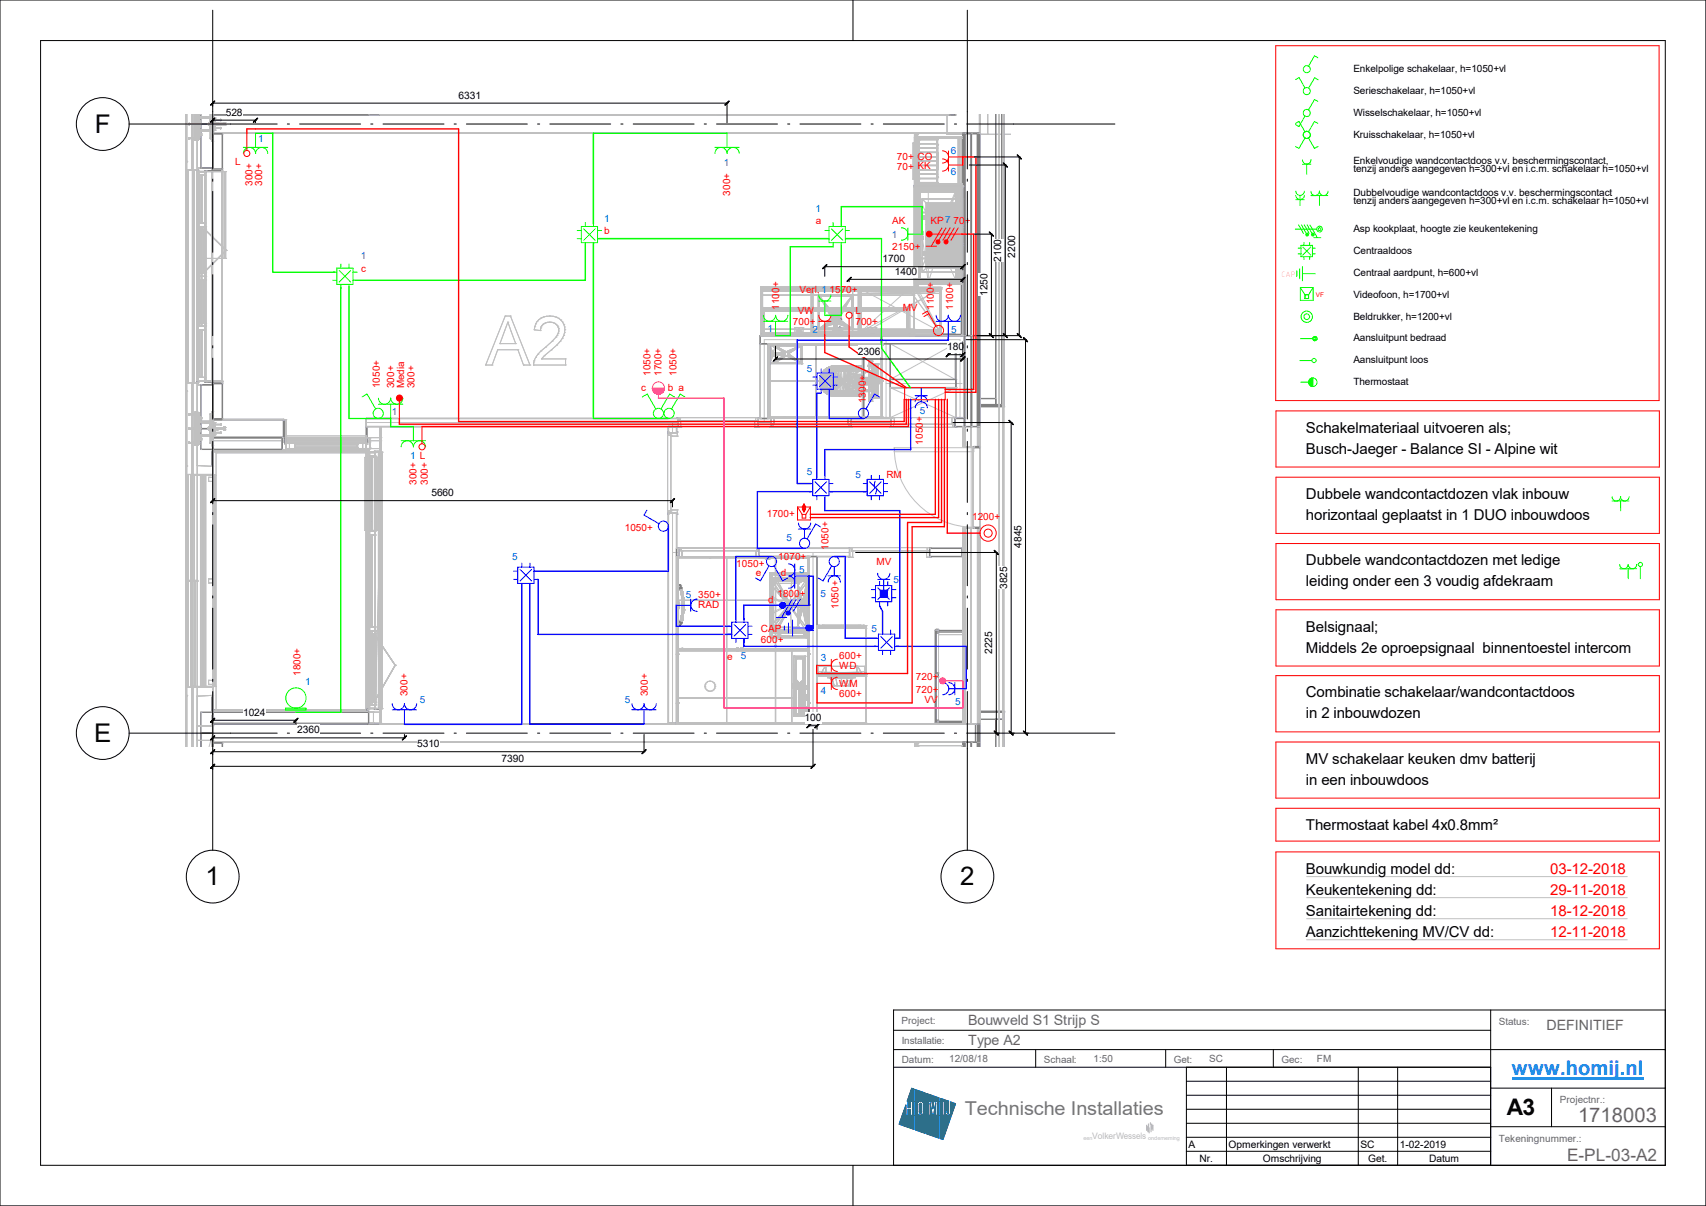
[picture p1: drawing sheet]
<svg xmlns="http://www.w3.org/2000/svg" width="420mm" height="297mm" viewBox="0 0 420 297" stroke-linecap="round" stroke-linejoin="round" font-family="sans-serif">
<defs><g id="words">
<g font-size="6.3">
<text x="23.3" y="32.7">F</text>
<text x="23.2" y="182.8">E</text>
<text x="50.6" y="218.1">1</text>
<text x="236.4" y="218.1">2</text>
</g>
<text font-size="5.6" x="371" y="274.7">A3</text>
<text font-size="5" fill="#0080ff" x="372.2" y="264.8">www.homij.nl</text>
<text font-size="5" fill="#676767" x="388.5" y="276.3">1718003</text>
<text font-size="4.7" fill="#767676" x="237.5" y="274.7">Technische Installaties</text>
<text font-size="4.2" fill="#676767" x="385.8" y="286">E-PL-03-A2</text>
<g font-size="3.7">
<text x="321.5" y="106.5">Schakelmateriaal uitvoeren als;</text>
<text x="321.5" y="111.7">Busch-Jaeger - Balance SI - Alpine wit</text>
<text x="321.5" y="122.9">Dubbele wandcontactdozen vlak inbouw</text>
<text x="321.5" y="128.1">horizontaal geplaatst in 1 DUO inbouwdoos</text>
<text x="321.5" y="139.2">Dubbele wandcontactdozen met ledige</text>
<text x="321.5" y="144.4">leiding onder een 3 voudig afdekraam</text>
<text x="321.5" y="155.5">Belsignaal;</text>
<text x="321.5" y="160.7">Middels 2e oproepsignaal binnentoestel intercom</text>
<text x="321.5" y="171.7">Combinatie schakelaar/wandcontactdoos</text>
<text x="321.5" y="176.9">in 2 inbouwdozen</text>
<text x="321.5" y="188.1">MV schakelaar keuken dmv batterij</text>
<text x="321.5" y="193.3">in een inbouwdoos</text>
<text x="321.5" y="204.4">Thermostaat kabel 4x0.8mm²</text>
<text x="321.5" y="215.2">Bouwkundig model dd:</text>
<text x="321.5" y="220.3">Keukentekening dd:</text>
<text x="321.5" y="225.5">Sanitairtekening dd:</text>
<text x="321.5" y="230.7">Aanzichttekening MV/CV dd:</text>
</g>
<g font-size="3.7" fill="#f00">
<text x="381.7" y="215.2">03-12-2018</text>
<text x="381.7" y="220.3">29-11-2018</text>
<text x="381.7" y="225.5">18-12-2018</text>
<text x="381.7" y="230.7">12-11-2018</text>
</g>
<g font-size="3.5" fill="#676767">
<text x="238.4" y="252.4">Bouwveld S1 Strijp S</text>
<text x="238.4" y="257.3">Type A2</text>
<text x="380.7" y="253.7">DEFINITIEF</text>
</g>
<g font-size="2.5">
<text x="333.2" y="17.8">Enkelpolige schakelaar, h=1050+vl</text>
<text x="333.2" y="23.2">Serieschakelaar, h=1050+vl</text>
<text x="55.6" y="28.5">528</text>
<text x="112.9" y="24.3">6331</text>
<text x="333.2" y="28.6">Wisselschakelaar, h=1050+vl</text>
<text x="333.2" y="33.9">Kruisschakelaar, h=1050+vl</text>
<text x="333.2" y="40.3">Enkelvoudige wandcontactdoos v.v. beschermingscontact,</text>
<text x="333.2" y="42.4">tenzij anders aangegeven h=300+vl en i.c.m. schakelaar h=1050+vl</text>
<text x="333.2" y="48.3">Dubbelvoudige wandcontactdoos v.v. beschermingscontact</text>
<text x="333.2" y="50.3">tenzij anders aangegeven h=300+vl en i.c.m. schakelaar h=1050+vl</text>
<text x="333.2" y="57.1">Asp kookplaat, hoogte zie keukentekening</text>
<text x="217.3" y="64.6">1700</text>
<text x="246.5" y="64.4" transform="rotate(-90 246.5 64.4)">2100</text>
<text x="249.9" y="63.4" transform="rotate(-90 249.9 63.4)">2200</text>
<text x="333.2" y="62.5">Centraaldoos</text>
<text x="220.3" y="67.7">1400</text>
<text x="333.2" y="67.9">Centraal aardpunt, h=600+vl</text>
<text x="243.1" y="72.9" transform="rotate(-90 243.1 72.9)">1250</text>
<text x="333.2" y="73.3">Videofoon, h=1700+vl</text>
<text x="333.2" y="78.7">Beldrukker, h=1200+vl</text>
<text x="211.2" y="87.3">2306</text>
<text x="233.2" y="86.3">180</text>
<text x="333.2" y="84.1">Aansluitpunt bedraad</text>
<text x="333.2" y="89.5">Aansluitpunt loos</text>
<text x="333.2" y="94.8">Thermostaat</text>
<text x="106.2" y="122.2">5660</text>
<text x="251.5" y="134.9" transform="rotate(-90 251.5 134.9)">4845</text>
<text x="247.9" y="145.1" transform="rotate(-90 247.9 145.1)">3825</text>
<text x="244.3" y="161.1" transform="rotate(-90 244.3 161.1)">2225</text>
<text x="59.8" y="176.3">1024</text>
<text x="198.1" y="177.6">100</text>
<text x="73.2" y="180.6">2360</text>
<text x="102.7" y="184">5310</text>
<text x="123.5" y="187.6">7390</text>
<text x="292.6" y="282.6">A</text>
<text x="295.3" y="286">Nr.</text>
<text x="302.5" y="282.6">Opmerkingen verwerkt</text>
<text x="310.9" y="286">Omschrijving</text>
<text x="334.9" y="282.6">SC</text>
<text x="336.8" y="286">Get.</text>
<text x="344.6" y="282.6">1-02-2019</text>
<text x="351.8" y="286">Datum</text>
</g>
<g font-size="2.4" fill="#0080c0">
<text x="63.6" y="35.1">1</text>
<text x="178.2" y="41">1</text>
<text x="234.1" y="37.8">6</text>
<text x="234.1" y="43">6</text>
<text x="200.8" y="52.2">1</text>
<text x="148.8" y="54.6">1</text>
<text x="219.6" y="58.5">1</text>
<text x="232.7" y="55">7</text>
<text x="88.8" y="63.9">1</text>
<text x="188.9" y="81.7">1</text>
<text x="200" y="82.1">2</text>
<text x="234.1" y="82.1">5</text>
<text x="198.6" y="91.6">5</text>
<text x="226.4" y="101.9">5</text>
<text x="96.5" y="102.1">1</text>
<text x="101" y="113.1">1 L</text>
<text x="198.6" y="117">5</text>
<text x="210.6" y="117.6">5</text>
<text x="193.7" y="133.1">5</text>
<text x="126.1" y="138">5</text>
<text x="196.7" y="141">5</text>
<text x="219.9" y="143.6">5</text>
<text x="168.8" y="147.2">5</text>
<text x="202" y="147">5</text>
<text x="214.6" y="155.6">5</text>
<text x="182.4" y="162.3">5</text>
<text x="202.1" y="162.8">3</text>
<text x="75.1" y="168.7">1</text>
<text x="103.4" y="173.1">5</text>
<text x="153.8" y="173.1">5</text>
<text x="202.1" y="170.8">4</text>
<text x="235.2" y="173.5">5</text>
</g>
<g font-size="2.4" fill="#f00">
<text x="57.9" y="40.7">L</text>
<text x="220.8" y="39.3">70+</text>
<text x="220.8" y="41.9">70+</text>
<text x="225.9" y="39.3">CO</text>
<text x="225.9" y="41.7">KK</text>
<text x="62.2" y="45.8" transform="rotate(-90 62.2 45.8)">300+</text>
<text x="64.6" y="45.8" transform="rotate(-90 64.6 45.8)">300+</text>
<text x="179.8" y="48.2" transform="rotate(-90 179.8 48.2)">300+</text>
<text x="148.8" y="57.6">b</text>
<text x="200.9" y="55.2">a</text>
<text x="219.6" y="55.1">AK</text>
<text x="229.1" y="55.1">KP</text>
<text x="234.8" y="55.1">70+</text>
<text x="219.6" y="61.6">2150+</text>
<text x="88.9" y="66.9">c</text>
<text x="191.8" y="70.7" transform="rotate(-90 191.8 70.7)">+</text>
<text x="229.9" y="70.8" transform="rotate(-90 229.9 70.8)">+</text>
<text x="191.8" y="76.3" transform="rotate(-90 191.8 76.3)">110</text>
<text x="191.8" y="72.1" transform="rotate(-90 191.8 72.1)">0</text>
<text x="196.4" y="77.4">VW</text>
<text x="196.8" y="72.1">Verl. 1</text>
<text x="204.2" y="72.1">1570+</text>
<text x="210.6" y="77.4">L</text>
<text x="222.2" y="76.6">MV</text>
<text x="229.9" y="76.4" transform="rotate(-90 229.9 76.4)">110</text>
<text x="229.9" y="72.2" transform="rotate(-90 229.9 72.2)">0</text>
<text x="234.7" y="76.4" transform="rotate(-90 234.7 76.4)">1100+</text>
<text x="195.2" y="80.1">700+</text>
<text x="210.6" y="80.1">700+</text>
<text x="93.5" y="95.7" transform="rotate(-90 93.5 95.7)">1050+</text>
<text x="97" y="95.7" transform="rotate(-90 97 95.7)">300+</text>
<text x="99.5" y="95.7" transform="rotate(-90 99.5 95.7)">Media</text>
<text x="102" y="95.7" transform="rotate(-90 102 95.7)">300+</text>
<text x="160.1" y="92.6" transform="rotate(-90 160.1 92.6)">1050+</text>
<text x="162.8" y="92.6" transform="rotate(-90 162.8 92.6)">1700+</text>
<text x="166.6" y="92.6" transform="rotate(-90 166.6 92.6)">1050+</text>
<text x="213.1" y="93.7" transform="rotate(-90 213.1 93.7)">+</text>
<text x="157.9" y="96.3">c</text>
<text x="164.4" y="96.3">b a</text>
<text x="213.1" y="99.3" transform="rotate(-90 213.1 99.3)">1300</text>
<text x="227.2" y="104" transform="rotate(-90 227.2 104)">+</text>
<text x="227.2" y="109.5" transform="rotate(-90 227.2 109.5)">1050</text>
<text x="102.6" y="119.4" transform="rotate(-90 102.6 119.4)">300+</text>
<text x="105.3" y="119.4" transform="rotate(-90 105.3 119.4)">300+</text>
<text x="218.2" y="117.8">RM</text>
<text x="153.8" y="130.8">1050+</text>
<text x="188.8" y="127.2">1700+</text>
<text x="239.3" y="128">1200+</text>
<text x="203.9" y="135.4" transform="rotate(-90 203.9 135.4)">1050+</text>
<text x="181.3" y="139.7">1050+</text>
<text x="186.1" y="141.9">e</text>
<text x="191.6" y="138">1070+</text>
<text x="192.2" y="141.8">d</text>
<text x="215.8" y="139.1">MV</text>
<text x="171.9" y="149.8">RAD</text>
<text x="171.9" y="147.2">350+</text>
<text x="189.1" y="148.5">d</text>
<text x="191.4" y="147">1800+</text>
<text x="206.5" y="149.9" transform="rotate(-90 206.5 149.9)">1050+</text>
<text x="187.3" y="155.6">CAP</text>
<text x="187.3" y="158.3">600+</text>
<text x="74" y="166.5" transform="rotate(-90 74 166.5)">1800+</text>
<text x="179" y="162.6">e</text>
<text x="206.6" y="164.8">WD</text>
<text x="206.6" y="162.3">600+</text>
<text x="225.5" y="167.5">720+</text>
<text x="100.3" y="171.4" transform="rotate(-90 100.3 171.4)">300+</text>
<text x="159.5" y="171.4" transform="rotate(-90 159.5 171.4)">300+</text>
<text x="206.6" y="169.1">WM</text>
<text x="206.6" y="171.5">600+</text>
<text x="225.5" y="170.6">720+</text>
<text x="227.6" y="173.1">VV</text>
</g>
<g font-size="2.4" fill="#676767">
<text x="222" y="252.2">Project:</text>
<text x="222" y="257.1">Installatie:</text>
<text x="369" y="252.5">Status:</text>
<text x="222" y="261.7">Datum:</text>
<text x="233.6" y="261.6">12/08/18</text>
<text x="257" y="261.7">Schaal:</text>
<text x="269.2" y="261.6">1:50</text>
<text x="289" y="261.7">Get:</text>
<text x="297.7" y="261.6">SC</text>
<text x="315.5" y="261.7">Gec:</text>
<text x="324.2" y="261.6">FM</text>
<text x="384" y="271.6">Projectnr.:</text>
<text x="369" y="281.2">Tekeningnummer.:</text>
</g>
<text font-size="2.2" fill="#bababa" x="268.9" y="280.6">VolkerWessels</text>
<text font-size="2" fill="#f00" x="315.5" y="68.1">CAP</text>
<text font-size="1.6" fill="#f00" x="323.9" y="73">VF</text>
<g font-size="1.3" fill="#bababa">
<text x="266.7" y="280.6">een</text>
<text x="282.7" y="280.6">onderneming</text>
</g>
</g></defs>
<path d="M322.1 93.1h1.1v2.1h-1.1z" fill-rule="evenodd" fill="#0f0"/>
<path d="M314.1 11.3h94.4v87.4h-94.4zM314.1 101.2h94.4v13.8h-94.4zM314.1 117.5h94.4v13.9h-94.4zM314.1 133.9h94.4v13.8h-94.4zM314.1 150.2h94.4v13.8h-94.4zM314.1 166.4h94.4v13.8h-94.4zM314.1 182.7h94.4v13.9h-94.4zM314.1 199.1h94.4v8h-94.4zM314.1 209.8h94.4v23.9h-94.4z" fill="none" stroke="#f00" stroke-width=".25"/>
<g fill="none" stroke="#0f0" stroke-width=".25">
<path d="M319 19.6l.8-.5 1.5 2.6M324.5 14.2l-.9-.5-1.5 2.6M324.5 19.6l-.8-.4-1.5 2.5M318.9 30.4l.9-.5 1.5 2.6M321.3 28.6l-1.5 2.6-.9-.5M321.3 34l-1.5 2.6-.9-.5M322.1 34l1.5 2.6 .9-.5M322.7 39.4a1.05 1.05 0 0 1-1 1 1.05 1.05 0 0 1-1-1M324.5 25l-.9-.5-1.5 2.6M324.5 30.4l-.9-.5-1.5 2.6M318.9 56.4h5.2M319 47.1a1.06 1.06 0 0 0 1.1 1 1.06 1.06 0 0 0 1-1"/>
<path d="M319 48.1a1.06 1.06 0 0 0 1.1 1 1.06 1.06 0 0 0 1-1M319 49.2h2.1M319.7 55.4l1.2 2.1M320.1 48.1v2.5M320.4 55.4l1.2 2.1M321 59.7v.7M321.1 55.4l1.2 2.1M321.7 40.4v2.5M321.8 55.4l1.2 2.1M322.4 59.7v.7M322.5 55.4l1.8 3.1M322.7 40.4h-2"/>
<path d="M323.4 58.5h1.8M324.8 48.2h2.1M324.8 48.2h-2.1M324.8 48.2v2.4M326.9 47.1a1.06 1.06 0 0 1-1 1.1 1.06 1.06 0 0 1-1.1-1.1 1.05 1.05 0 0 1-1 1.1 1.05 1.05 0 0 1-1.1-1.1M319.3 66.7v1.4M319.6 61.1h.7M319.6 62.5h.7M320 66.2v2.4M320.1 70.8v3.2h3.2v-3.2M320.1 70.8h3.2M320.1 70.8l1.2 1.8"/>
<path d="M320.3 60.4h2.8v2.8h-2.8zM320.7 65.7v3.5M320.7 67.4h3.1M320.7 60.8l2 2M321 63.2v.7M321.3 72.6h.9M321.3 72.6v.9h.9v-.9M322.4 63.2v.7M322.7 60.8l-2 2M323.1 61.1h.7M323.1 62.5h.7M323.3 70.8l-1.1 1.8"/>
<path d="M320 88.8h3M320.2 94.1h1.9M320.2 83.4h3M323.2 93.1a1.06 1.06 0 0 0-1 1 1.06 1.06 0 0 0 1 1.1v-2.1M399 123.4v2.4M399 123.4h2.1M399 123.4h-2.1M401.1 122.3a1.05 1.05 0 0 1-1.1 1.1 1.05 1.05 0 0 1-1-1.1 1.05 1.05 0 0 1-1.1 1.1 1.05 1.05 0 0 1-1-1.1M402.9 139a1.06 1.06 0 0 1-1 1.1 1.06 1.06 0 0 1-1.1-1.1 1.05 1.05 0 0 1-1 1.1 1.05 1.05 0 0 1-1.1-1.1M403.8 139.6v2.9M398.7 140.1h2.1M400.8 140.1l.1 2.4"/>
<path d="M402.9 140.1h-2.1"/>
<circle cx="321.7" cy="17" r=".87"/>
<circle cx="321.7" cy="33.2" r=".87"/>
<circle cx="321.7" cy="27.8" r=".87"/>
<circle cx="321.7" cy="22.4" r=".87"/>
<circle cx="321.8" cy="57.8" r=".18"/>
<circle cx="321.8" cy="57.8" r=".35"/>
<circle cx="323.2" cy="57.8" r=".18"/>
<circle cx="323.2" cy="57.8" r=".35"/>
<circle cx="324.9" cy="56.4" r=".35"/>
<circle cx="324.9" cy="56.4" r=".7"/>
<circle cx="321.7" cy="78" r="1.4"/>
<circle cx="321.7" cy="78" r=".7"/>
<circle cx="323.2" cy="94.1" r="1.05"/>
<circle cx="323.5" cy="88.8" r=".52"/>
<circle cx="323.7" cy="83.4" r=".52"/>
<circle cx="323.7" cy="83.4" r=".26"/>
<circle cx="403.8" cy="139" r=".52"/>
</g>
<g fill="none" stroke="#c0c0c0" stroke-width=".25">
<path d="M52.4 28.1v80.4M235.2 33.1h13.7M219.2 84.6h.1M219.2 93.5h.1M219.2 95.5h.1M219.2 84.6h16M219.2 84.6v8.9M219.2 95.5v7.3M219.2 93.5h16M219.2 95.5h16.2M235.2 84.6h.1M235.2 93.5h.1"/>
<path d="M235.2 84.6v8.9M235.4 95.5h.1M235.4 95.5v7.3M52.4 108.5h.1M52.4 108.5h41.4M93.8 108.5h.1M93.8 108.5v69.6M219.2 102.8h.1M219.2 102.8h16.2M235.4 102.8h.1M231.1 156.3h.1M231.1 156.3v21.8"/>
<path d="M231.1 156.3h5.9M237 156.3h.1M237 156.3v21.8M52.4 178.1h.1M52.4 178.1v5.8M52.4 178.1h41.4M93.8 178.1h.1M231.1 178.1h.1M231.1 178.1h5.9M237 178.1h.1M321.7 215.9h78.9M321.7 221.1h78.9"/>
<path d="M321.7 226.3h78.9M321.7 231.4h78.9"/>
</g>
<path d="M52.4 28.3h188.8v4.5h-188.8z" fill-rule="evenodd" fill="#fff"/>
<path d="M235.2 28.3h-182.8v4.5h188.8v-4.5" fill="none" stroke="#808080" stroke-width=".34"/>
<path d="M52.4 32.8h.1M52.4 28.3h.1M241.2 32.8h.1" fill="none" stroke="#c0c0c0" stroke-width=".25"/>
<path d="M52.4 178.3h187.8v4.5h-187.8z" fill-rule="evenodd" fill="#fff"/>
<path d="M52.4 178.3h187.8v4.5h-187.8z" fill="none" stroke="#808080" stroke-width=".34"/>
<path d="M52.4 178.3h.1M240.2 178.3h.1M52.4 182.8h.1M240.2 182.8h.1" fill="none" stroke="#c0c0c0" stroke-width=".25"/>
<path d="M235.2 28.1h6v.2h-6z" fill-rule="evenodd" fill="#fff"/>
<path d="M235.2 28.1v.2M241.2 28.1v.2" fill="none" stroke="#808080" stroke-width=".34"/>
<path d="M235.2 28.3h.1" fill="none" stroke="#c0c0c0" stroke-width=".25"/>
<path d="M52.4 103.4h17.4v4.4h-17.4z" fill-rule="evenodd" fill="#fff"/>
<path d="M52.4 103.4h17.4v4.4h-17.4z" fill="none" stroke="#808080" stroke-width=".49"/>
<g fill="#c0c0c0">
<circle cx="69.8" cy="103.4" r=".17"/>
<circle cx="69.9" cy="107.8" r=".17"/>
<circle cx="52.4" cy="107.8" r=".17"/>
<circle cx="52.4" cy="103.4" r=".17"/>
</g>
<path d="M243.2 28.1v5h5.7M52.4 108.5h41.4v69.6h-41.4z" fill="none" stroke="#c0c0c0" stroke-width=".25"/>
<circle cx="243.2" cy="33.1" r=".17" fill="#c0c0c0"/>
<path d="M243.2 28.1v5h-10" fill="none" stroke="#c0c0c0" stroke-width=".34"/>
<circle cx="233.2" cy="33.1" r=".17" fill="#c0c0c0"/>
<path d="M233.2 28.1v5h2" fill="none" stroke="#c0c0c0" stroke-width=".34"/>
<g fill="none" stroke="#c0c0c0" stroke-width=".25">
<path d="M45.8 39.9h.1M45.8 28.1v114.8M45.8 39.9h.2M46 39.8h.1M46 39.9h.1M46 28.1v114.8M46 39.8l-.2 .1M47.2 28.1v13.7M47.3 28.1v114.8M47.4 28.1v13.7M47.6 28.1v114.8M48.6 28.7h.1"/>
<path d="M48.6 32.4h.1M48.6 28.1v114.8M48.6 28.7h3.8M48.6 32.4h3.8M49.4 30.5h.1M49.5 30.5h.1M52.2 28.7h.1M52.2 32.4h.1M52.2 34.8h.1M52.2 28.1v.6M52.2 32.4v2.4M52.2 34.8h.2"/>
<path d="M52.3 28.3h.1M52.3 30.5h.1M52.3 28.1v2.4M52.3 28.3h38.4M52.4 30.5h.1M52.4 32.4h.1M52.4 34.8h.1M52.4 28.7h.1M52.4 33h.1M52.4 28.1v13.3M54.8 32.8h.1M54.8 33h.1"/>
<path d="M54.8 32.8v70.6M54.8 32.8h182.2M90.7 28.3h.1M93.6 28.3h.1M93.6 28.1v.2M93.6 28.3h141.6M93.8 28.3h.1M93.8 28.1v.2M94.4 28.1l-.6 .2M176.1 28.2h.1M176.1 28.3h.1M176.1 28.1v.2"/>
<path d="M176.1 28.2h2.1M177.2 28.1v.1M178.2 28.2h.1M178.2 28.1v.1M214.8 28.3h.1M214.8 28.1v.2M233.2 28.3h.1M233.4 28.3h.1M233.7 28.3h.1M235.2 28.3h.1M235.2 28.1v.2M237 32.8h.1"/>
<path d="M237 32.8v49.9M237.3 32.8h.1M237.6 32.8h.1M239.1 32.8h.1M239.1 32.8v49.9M239.2 32.8h.1M240.6 32.8h.1M240.9 32.8h.1M241.2 32.8h.1M241.2 28.1v155.8M241.3 28.1v155.8M245.2 28.1v70"/>
<path d="M245.9 28.1v155.8M246 28.1v155.8M246.8 28.1v155.8M246.9 28.1v155.8M247.2 28.1v155.8M45.8 41.8h.1M45.8 41.8h2.8M46.2 41.8v52.5M46.4 41.8h.1M46.4 41.8v52.5M47.4 41.9h.1M47.4 41.9h1.4"/>
<path d="M47.4 41.9v52.3M47.9 41.8h.1M47.9 41.8v52.5M48.4 42.2h7.2M48.5 43.2h.1M48.5 54.9h.1M48.5 55.8h.1M48.5 42.1h.1M48.5 41.8h.1M48.5 43.2h1.9M48.5 54.9h1.9M48.5 55.8h2.1"/>
<path d="M48.5 42.1v51.9M48.5 42.1h.2M48.5 42.2v21.4M48.6 41.8h.1M48.7 41.8h.1M48.7 41.8v52.5M48.7 42.1h.1M48.7 42.4h.1M48.7 42.4h1.7M48.7 41.9h.1M48.7 41.9v52.3M48.8 41.9v52.3"/>
<path d="M48.8 41.9h.1M48.9 41.4h.1M48.9 42.2h.1M48.9 41.4h3.2M48.9 41.4v53.3M48.9 55.8h.1M48.9 56.5h.1M48.9 56.5h1.7M49 42.2h.1M49 42.2l-.1 38.1M49 42.2v21.4M49.2 43.2h.1"/>
<path d="M49.2 54.9h.1M49.2 55.8h.1M49.2 43.2v11.7M49.2 55.8v24.5M49.4 56.5h.1M49.4 56.5v10.7M49.5 41.4h.1M49.6 56.5h.1M49.6 56.5v10.7M49.7 43.2h.1M49.7 54.9h.1M49.7 55.8h.1"/>
<path d="M49.7 43.2v11.7M49.7 55.8v24.5M50 56.5h.1M50 56.5v10.7M50.2 56.5h.1M50.2 56.5v10.7M50.4 56.5h.1M50.4 56.5l5.2 5.2M50.4 43.2h.1M50.4 54.9h.1M50.4 55.8h.1M50.4 42.4h.1"/>
<path d="M50.4 42.2h.1M50.4 42h.1M50.4 56.5l5.3 5.2M50.4 42v52.1M50.4 42h1.7M50.5 42h.1M50.5 42h.3M50.6 55.8h.1M50.6 56.5h.1M50.6 55.8v24.5M50.8 42h.1M50.8 42.2h.1"/>
<path d="M50.8 42v52.1M52.1 41.4h.1M52.1 42h.1M52.1 42.2h.1M52.1 41.4v53.3M52.4 41.4h.1M52.4 41.6h.1M54.6 42h.1M54.6 42.2h.1M54.6 42h.2M54.6 42v52.1M54.8 42h.1"/>
<path d="M54.8 42.2h.1M54.8 41.6h.1M55.2 42.2h.1M55.2 42.2v21.4M55.3 42.2h.1M55.3 42.2v21.4M55.5 42.2h.1M55.5 42.2v21.4M55.6 42.2h.1M55.6 42.2v21.4M225.1 46h.1M225.1 45.7h.1"/>
<path d="M226.2 52.4v11.2M226.2 52.4l.3 .1M226.2 52.3l.2 .3 .2-.2M226.2 52.3h.1M226.2 52.3v.1M226.2 52.3l.3 .1M226.2 52.3l.3 .2M226.3 52.2h10M226.3 52.2l.2 .2M226.3 52.2l-.1 .1M226.4 52.4h9.8v11.2h-9.8zM226.4 52.2l.2 .2"/>
<path d="M226.5 52.4v.1M226.6 52.4l-.3-.2 .2 .2M227 58.9h.1M227 58.3h.1M227 57.7h.1M227 57.1h.1M227 58.4h.1M227 57.7v.1M227 58.8h.1M227 58.2h.1M227 57h.1M227 49h.1"/>
<path d="M227 59h.1M227 57.8h.1M227 57.6h.1M227 57.2h.1M227 49v18M227 49l1 1M227 49h10M227.1 53.6h.1M227.1 53.6h.8M227.1 53.6l.1 .3M227.2 53.9h.1M227.2 53.3h.1"/>
<path d="M227.2 53.3l.1 .1M227.2 53.3l.3 .3M227.2 53.9l.3 .1M227.2 53.3l-.1 .3M227.3 53.8l.2 .2M227.3 53.8h.1M227.3 53.4h.1M227.3 53.4v.4M227.3 53.8h.5M227.3 53.4h.4M227.3 53.8l-.1 .1M227.5 53.2v.8"/>
<path d="M227.5 53.6l-.3 .3M227.5 53.3l-.2 .1M227.5 53.3l.3 .1M227.5 53.2l-.3 .1M227.5 53.2l.4 .4M227.5 53.2l.3 .1M227.5 53.6l.2 .2M227.7 53.8h.1M227.7 53.4h.1M227.7 53.4l-.2 .2M227.8 53.8v.1M227.8 53.4v.2"/>
<path d="M227.8 53.8l-.3 .2M227.8 53.9h.1M227.8 53.3h.1M227.8 53.3v.1M227.8 53.3l.1 .3M227.8 53.6h.1M227.8 53.6l-.1 .2M227.9 53.6l-.1 .2M228 50h.1M228 55.3h.1M228 51.6h.1M228 53.6h.1"/>
<path d="M228 57h.1M228 59h.1M228 50v16M228 55.3l.2 .2M228 55.3h8M228 50h8M228 59h1.3M228 57h1.3M228 50l.2 .2M228 51.6h1.3M228 53.6h1.3M228.2 55.5h.1"/>
<path d="M228.2 55.1h.1M228.2 50.2h.1M228.2 50.2v4.9M228.2 55.5v5M228.2 55.5h7.6M228.2 50.2h7.6M228.2 55.1l-.2 .2M228.2 55.1h7.6M228.3 58.5h.1M228.3 57.5h.1M228.3 53.1h.1M228.3 52.1h.1"/>
<path d="M228.3 52.1v1M228.3 57.5v1M228.3 58.5h.5M228.3 57.5h.5M228.3 53.1h.5M228.3 52.1h.5M228.3 55.5h.1M228.3 55.1h.1M228.3 50.2h.1M228.3 50.2v4.9M228.3 55.5v5M228.5 55.5h.1"/>
<path d="M228.5 55.1h.1M228.5 50.2h.1M228.5 50.2v4.9M228.5 55.5v5M228.6 55.5h.1M228.6 55.1h.1M228.6 50.2h.1M228.6 50.2v4.9M228.6 55.5v5M228.7 55.5h.1M228.7 55.1h.1M228.7 50.2h.1"/>
<path d="M228.7 50.2v4.9M228.7 55.5v5M228.8 58.5h.1M228.8 57.5h.1M228.8 52.1h.1M228.8 53.1h.1M228.8 52.1v1M228.8 57.5v1M228.9 55.5h.1M228.9 55.1h.1M228.9 50.2h.1M228.9 50.2v4.9"/>
<path d="M228.9 55.5v5M229 55.5h.1M229 55.1h.1M229 50.2h.1M229 50.2v4.9M229 55.5v5M229.2 55.5h.1M229.2 55.1h.1M229.2 50.2h.1M229.2 50.2v4.9M229.2 55.5v5M229.3 55.5h.1"/>
<path d="M229.3 55.1h.1M229.3 50.2h.1M229.3 50.2v4.9M229.3 55.5v5M229.3 57h.1M229.3 59h.1M229.3 51.6h.1M229.3 53.6h.1M229.3 51.6v2M229.3 57v2M229.4 55.5h.1M229.4 55.1h.1"/>
<path d="M229.4 50.2h.1M229.4 50.2v4.9M229.4 55.5v5M229.6 55.5h.1M229.6 55.1h.1M229.6 50.2h.1M229.6 50.2v4.9M229.6 55.5v5M229.7 55.5h.1M229.7 55.1h.1M229.7 50.2h.1M229.7 50.2v4.9"/>
<path d="M229.7 55.5v5M229.8 55.5h.1M229.8 55.1h.1M229.8 50.2h.1M229.8 50.2v4.9M229.8 55.5v5M230 55.5h.1M230 55.1h.1M230 50.2h.1M230 50.2v4.9M230 55.5v5M230.1 55.5h.1"/>
<path d="M230.1 55.1h.1M230.1 50.2h.1M230.1 50.2v4.9M230.1 55.5v5M230.2 55.5h.1M230.2 55.1h.1M230.2 50.2h.1M230.2 50.2v4.9M230.2 55.5v5M230.4 55.5h.1M230.4 55.1h.1M230.4 50.2h.1"/>
<path d="M230.4 50.2v4.9M230.4 55.5v5M230.5 55.5h.1M230.5 55.1h.1M230.5 50.2h.1M230.5 50.2v4.9M230.5 55.5v5M230.6 55.5h.1M230.6 55.1h.1M230.6 50.2h.1M230.6 50.2v4.9M230.6 55.5v5"/>
<path d="M230.8 55.5h.1M230.8 55.1h.1M230.8 50.2h.1M230.8 50.2v4.9M230.8 55.5v5M230.9 55.5h.1M230.9 55.1h.1M230.9 50.2h.1M230.9 50.2v4.9M230.9 55.5v5M231 55.5h.1M231 55.1h.1"/>
<path d="M231 50.2h.1M231 50.2v4.9M231 55.5v5M231.1 55.5h.1M231.1 55.1h.1M231.1 50.2h.1M231.1 50.2v4.9M231.1 55.5v5M231.3 55.5h.1M231.3 55.1h.1M231.3 50.2h.1M231.3 50.2v4.9"/>
<path d="M231.3 55.5v5M231.3 57.7h.1M231.3 57.8h.1M231.3 57.6h.1M231.3 58.5h.1M231.3 58.4h.1M231.3 58.6h.1M231.3 58.2h.1M231.3 58h.1M231.3 58.3h.1M231.3 57.4h.1M231.3 58.1h.1"/>
<path d="M231.3 57.9h.1M231.3 57.7v.1M231.3 57.5h.1M231.3 58.4v.1M231.3 58.2v.1M231.3 58v.2M231.3 58.5v.1M231.3 57.8v.2M231.3 58.3v.2M231.3 57.5v.2M231.3 57.4v.1M231.3 57.4v.2"/>
<path d="M231.3 57.4v1.2M231.3 57.6v.1M231.3 58.3v.1M231.3 58.2v.2M231.3 58.1v.1M231.3 58v.1M231.3 57.9v.1M231.3 57.8v.1M231.3 57.6v.2M231.4 55.5h.1M231.4 55.1h.1M231.4 50.2h.1"/>
<path d="M231.4 50.2v4.9M231.4 55.5v5M231.5 55.5h.1M231.5 55.1h.1M231.5 50.2h.1M231.5 50.2v4.9M231.5 55.5v5M231.7 55.5h.1M231.7 55.1h.1M231.7 50.2h.1M231.7 50.2v4.9M231.7 55.5v5"/>
<path d="M231.8 55.5h.1M231.8 50.2h.1M231.8 55.1h.1M231.8 50.2v4.9M231.8 55.5v5M231.9 55.4h.1M231.9 55.4v5.2M231.9 55.4h5.1M231.9 55.5h.1M231.9 55.1h.1M231.9 50.2h.1M231.9 50.2v4.9"/>
<path d="M231.9 55.5v5M232.1 55.5h.1M232.1 50.2h.1M232.1 55.1h.1M232.1 50.2v4.9M232.1 55.5v5M232.2 55.5h.1M232.2 55.1h.1M232.2 50.2h.1M232.2 50.2v4.9M232.2 55.5v5M232.3 55.5h.1"/>
<path d="M232.3 55.1h.1M232.3 50.2h.1M232.3 50.2v4.9M232.3 55.5v5M232.5 55.4h.1M232.5 55.5h.1M232.5 55.1h.1M232.5 50.2h.1M232.5 55.3h.1M232.5 50.2v4.9M232.5 55.3v.1M232.5 55.5v5"/>
<path d="M232.6 55.4h.1M232.6 55.3h.1M232.6 55.3v.1M232.6 55.5h.1M232.6 55.1h.1M232.6 50.2h.1M232.6 50.2v4.9M232.6 55.5v5M232.7 55.5h.1M232.7 55.1h.1M232.7 50.2h.1M232.7 50.2v4.9"/>
<path d="M232.7 55.5v5M232.9 55.4h.1M232.9 55.5h.1M232.9 55.3h.1M232.9 55.1h.1M232.9 50.2h.1M232.9 50.2v4.9M232.9 55.3v.1M232.9 55.5v5M233 55.4h.1M233 55.3h.1M233 55.3v.1"/>
<path d="M233 55.5h.1M233 55.1h.1M233 50.2h.1M233 50.2v4.9M233 55.5v5M233.2 55.5h.1M233.2 55.1h.1M233.2 50.2h.1M233.2 50.2v4.9M233.2 55.5v5M233.3 55.5h.1M233.3 55.1h.1"/>
<path d="M233.3 50.2h.1M233.3 50.2v4.9M233.3 55.5v5M233.3 55.4h.1M233.3 55.3h.1M233.3 55.3v.1M233.4 55.4h.1M233.4 55.5h.1M233.4 55.3h.1M233.4 55.1h.1M233.4 50.2h.1M233.4 50.2v4.9"/>
<path d="M233.4 55.3v.1M233.4 55.5v5M233.6 55.5h.1M233.6 55.1h.1M233.6 50.2h.1M233.6 50.2v4.9M233.6 55.5v5M233.7 55.5h.1M233.7 55.1h.1M233.7 50.2h.1M233.7 50.2v4.9M233.7 55.5v5"/>
<path d="M233.7 55.4h.1M233.7 55.3h.1M233.7 55.3v.1M233.8 55.5h.1M233.8 55.1h.1M233.8 50.2h.1M233.8 50.2v4.9M233.8 55.5v5M233.8 55.4h.1M233.8 55.3h.1M233.8 55.3v.1M234 55.5h.1"/>
<path d="M234 55.1h.1M234 50.2h.1M234 50.2v4.9M234 55.5v5M234.1 55.5h.1M234.1 55.1h.1M234.1 50.2h.1M234.1 50.2v4.9M234.1 55.5v5M234.1 55.4h.1M234.1 55.3h.1M234.1 55.3v.1"/>
<path d="M234.2 55.5h.1M234.2 50.2h.1M234.2 55.1h.1M234.2 50.2v4.9M234.2 55.5v5M234.2 55.4h.1M234.2 55.3h.1M234.2 55.3v.1M234.4 55.5h.1M234.4 55.1h.1M234.4 50.2h.1M234.4 50.2v4.9"/>
<path d="M234.4 55.5v5M234.5 55.5h.1M234.5 50.2h.1M234.5 55.1h.1M234.5 50.2v4.9M234.5 55.5v5M234.5 55.4h.1M234.5 55.3h.1M234.5 55.3v.1M234.6 55.5h.1M234.6 55.1h.1M234.6 50.2h.1"/>
<path d="M234.6 50.2v4.9M234.6 55.5v5M234.6 55.4h.1M234.6 55.3h.1M234.6 55.3v.1M234.7 55.5h.1M234.7 55.1h.1M234.7 50.2h.1M234.7 50.2v4.9M234.7 55.5v5M234.9 55.5h.1M234.9 55.1h.1"/>
<path d="M234.9 50.2h.1M234.9 50.2v4.9M234.9 55.5v5M234.9 55.4h.1M234.9 55.3h.1M234.9 55.3v.1M235 55.5h.1M235 55.1h.1M235 50.2h.1M235 50.2v4.9M235 55.5v5M235 55.4h.1"/>
<path d="M235 55.3h.1M235 55.3v.1M235.1 55.5h.1M235.1 55.1h.1M235.1 50.2h.1M235.1 50.2v4.9M235.1 55.5v5M235.3 55.5h.1M235.3 55.1h.1M235.3 50.2h.1M235.3 50.2v4.9M235.3 55.5v5"/>
<path d="M235.3 55.4h.1M235.3 55.3h.1M235.3 55.3v.1M235.4 55.5h.1M235.4 55.1h.1M235.4 50.2h.1M235.4 50.2v4.9M235.4 55.5v5M235.4 55.4h.1M235.4 55.3h.1M235.4 55.3v.1M235.5 55.5h.1"/>
<path d="M235.5 55.1h.1M235.5 50.2h.1M235.5 50.2v4.9M235.5 55.5v5M235.7 55.5h.1M235.7 55.1h.1M235.7 50.2h.1M235.7 50.2v4.9M235.7 55.5v5M235.7 55.4h.1M235.7 55.3h.1M235.7 55.3h.2"/>
<path d="M235.7 55.3v.1M235.8 55.5h.1M235.8 55.1h.1M235.8 50.2h.1M235.8 50.2v4.9M235.8 55.5v5M235.8 55.1l.2 .2M235.9 55.4h.1M235.9 55.3h.1M235.9 55.3v.1M236 55.3h.1M236 50h.1"/>
<path d="M236 50v16M236 55.3l-.2 .2M236 50l-.2 .2M236 52.4l.2 .2 .2-.2-.2 .1M236.1 55.4h.1M236.1 55.3h.1M236.1 55.3h.2M236.1 55.3v.1M236.2 52.4v.1M236.2 52.5h.1M236.2 52.2l-.2 .2M236.3 55.4h.1"/>
<path d="M236.3 55.3h.1M236.3 55.3v.1M236.3 52.2l-.3 .2M236.3 52.2h.1M236.3 52.2l-.1 .2M236.3 52.2l-.2 .2 .2-.2M236.3 52.2l.1 .1M236.4 52.3l-.2 .2M236.4 52.3v11.3M236.5 55.4h.1M236.5 55.3h.1M236.5 55.3h.2"/>
<path d="M236.5 55.3v.1M236.7 55.4h.1M236.7 55.3h.1M236.7 55.3v.1M236.7 46h.1M237 45.7h.1M237 46h.1M237 49h.1M237 56h.1M237 55.4h.1M237 60h.1M237 49l-1 1"/>
<path d="M48.4 63.6h7.2M48.9 68.1h.1M48.9 79.6h.1M48.9 69h.1M48.9 67.2h.1M48.9 79.6h1.7M48.9 68.1h1.7M48.9 69h1.7M48.9 67.2h1.7M49 63.6h.1M49.4 67.2h.1M49.4 68.9h.1"/>
<path d="M49.4 79.6h.1M49.4 67.2h.8M49.4 68.9v10.7M49.4 68.9h.8M49.6 67.2h.1M49.6 79.6h.1M49.6 68.9h.1M49.6 68.9v10.7M50 67.2h.1M50 68.9h.1M50 79.6h.1M50 68.9v10.7"/>
<path d="M50.2 67.2h.1M50.2 68.9h.1M50.2 79.6h.1M50.2 68.9v10.7M50.4 66.9h.1M50.6 68.1h.1M50.6 79.6h.1M50.6 69h.1M50.6 67.2h.1M54.6 63.6h.1M54.8 63.6h.1M55.2 63.6h.1"/>
<path d="M55.3 63.6h.1M55.5 63.6h.1M55.6 63.6h.1M55.7 61.7h.1M55.7 61.7l-5.3 5.2M187.4 75.7h.1M187.4 75.7h.3M187.4 75.7v7M187.4 70.7h.1M187.4 70.7h.3M187.4 70.7v12M187.7 75.7h.1"/>
<path d="M187.7 70.7h.1M187.7 70.7v12M206.5 78.8l.1 .2M206.5 78v.1M206.5 78.2v.1M206.5 78.2h.1M206.5 78.3v.1M206.5 78.4v.1M206.5 78v.3M206.5 78.3v.2M206.5 78h.1M206.5 78.4v.3"/>
<path d="M206.5 78.7h.1M206.5 78.7v.1M206.5 78l.1 .1M206.5 78.6h.1M206.5 78.3h.1M206.5 78.1h.1M206.5 77.9v.9M206.5 78.8v.1M206.5 78.6v.1M206.5 78.1v.2M206.5 77.9v.1M206.5 77.9v.3"/>
<path d="M206.5 78.4h.1M206.5 78.4v.2M206.5 78.5v.1M206.5 78.2v.2M206.5 78.5v.3M206.5 77.9h.1M206.5 78.7v.2M206.5 78.1l.1 .1M206.5 78.9l.1 .1M206.5 77.9l.1 .1M206.5 78.5h.1M206.5 78.3l.1 .1"/>
<path d="M206.5 78.4h.2M206.5 78.6l.2 .5M206.5 78.8h.1M206.5 78.2l.1 .2M206.5 77.9v1.1v-.3M206.5 78.4l.1 .2M206.5 77.9v.2M206.5 78.4l.1 .1M206.5 78.1v.1M206.5 78.1v.3M206.5 78.3v.3M206.6 78.1h.1"/>
<path d="M206.6 78.1l.1 .1M206.6 77.9h.1M206.6 78.1v.1M206.6 79h.1M206.6 78.1l-.1 .1M206.6 77.9h-.1M206.6 77.9l-.1 .1M206.6 77.9v.1M206.6 78h.1M206.6 78l-.1 .1M206.6 79l.1 .1M206.6 78.4h.1"/>
<path d="M206.6 78.4l-.1 .1M206.6 77.8v1.2M206.6 77.8l-.1 .1M206.6 78.8l.1 .3M206.6 78.8h.1M206.6 78.6l.1 .2M206.6 78.2l.1 .2M206.6 78.4h-.1M206.6 78h-.1M206.6 77.8l-.1 .2M206.6 78.5h.1M206.6 78.5l.1 .2"/>
<path d="M206.6 78.6l.1 .1M206.6 78.2l.1 .1M206.6 78l.1 .1M206.6 78.1h-.1M206.6 78.3h-.1M206.6 78.3l-.1 .2M206.6 77.8l.1 .1M206.6 78.2h.2M206.6 78.2h.1M206.6 77.9l-.1 .4M206.6 77.9h.3M206.7 79.1h.1"/>
<path d="M206.7 78.4h.1M206.7 78h.1M206.7 77.9h.1M206.7 78.4h-.1M206.7 78h-.1M206.7 77.8h.1M206.7 77.8h-.1M206.7 78.2h.1M206.7 77.8v1.3M206.7 78.8h.1M206.7 78.7l.1 .1M206.7 78.8l.1 .3"/>
<path d="M206.7 78.3l.1 .1M206.7 77.8l-.1 .2M206.7 78.4l-.1 .1M206.7 78.5h.1M206.7 78.5l.1 .3M206.7 78l.1 .1M206.7 78.1h-.1M206.7 78.1h.1M206.7 78.1l-.1 .2M206.7 78.2l-.1 .1M206.7 78.2l-.1 .2M206.7 77.8l.1 .1"/>
<path d="M206.8 79.1h.1M206.8 78.4h.1M206.8 78h.1M206.8 77.9h.1M206.8 77.8h.1M206.8 77.8v1.3M206.8 78.8v.3M206.8 78.3v.1M206.8 77.8l-.1 .2M206.8 78.4l-.1 .1M206.8 78v.1M206.8 78.5v.1"/>
<path d="M206.8 78.1h.1M206.8 78.1l-.1 .1M206.8 78.2v.1M206.8 78.2v.2M206.8 78.2l-.1 .2M206.8 77.8h-.1M206.8 77.8l.1 .1M206.8 77.9h-.2M206.8 78.2l.1 .1M206.8 78.2h.1M206.8 78.4l.1 .1M206.8 77.8v.1"/>
<path d="M206.8 78l.1 .1M206.8 78.4v.1M206.8 78.8h.1M206.8 77.8v.2M206.8 78.6l-.1 .1M206.8 78.5h.1M206.8 78.1v.1M206.8 78.5l.1 .1M206.8 78.6l.1 .2M206.8 78.8l.1 .2M206.8 78.3l.1 .2M206.8 77.8l.1 .2"/>
<path d="M206.9 77.9v.1M206.9 77.9l-.3 .3M206.9 78.1h.1M206.9 79h-.1M206.9 78.1l-.1 .1M206.9 77.9h.1M206.9 78.1l-.2 .1M206.9 78h.1M206.9 78.3h.1M206.9 79h.1M206.9 78.3l-.1 .1M206.9 77.9v1.1"/>
<path d="M206.9 78.5v.1M206.9 78v.1M206.9 78.2h-.1M206.9 77.9l-.1 .1M206.9 78.2v.1M206.9 78.1v.1M206.9 78.4l-.1 .1M206.9 78.4v.1M206.9 78.6h-.1M206.9 78.8h-.1M206.9 78.3v.2M206.9 78.6v.1"/>
<path d="M206.9 78.8v.2M206.9 78.8v.1M206.9 78.9v.1M206.9 77.9l.1 .1M206.9 77.9v.3M206.9 78.6h.1M206.9 78.6l.1 .1M206.9 78.2v.2M206.9 78.1l.1 .2M206.9 78l-.1 .2M206.9 78.2h.1M206.9 78.4h.1"/>
<path d="M206.9 78.5l.1 .2M206.9 78.7v.1M206.9 78.7v.2M206.9 78.7h.1M207 78.7l-.1 .1M207 78v.7M207 78l-.1 .1M207 78.2l-.1 .1M207 78.2l-.1 .2M207 78.4l-.1 .1M207 78.4l-.1 .2M207 78.7h-.1"/>
<path d="M223.7 75.7h.1M223.7 75.7v7M223.7 75.7h.3M224 75.7h.1M224 75.7v7M226.2 63.6h.1M226.2 63.6l.1 .1M226.3 63.7v.1M226.3 63.8h.1M226.4 63.8h.1M226.4 63.4h.1M226.4 63.8h9.9"/>
<path d="M226.4 63.4l.1 .2M226.4 63.4l-.2 .2M226.4 63.4l.2 .2M226.4 63.4v.1M226.4 63.5h.1M226.5 63.5l-.2 .2M226.5 63.5h.1M226.5 63.5l-.2 .3M226.6 63.6l-.3 .2M226.6 63.6l-.2 .2M227 67h.1M227 67h10"/>
<path d="M227.1 62.4h.1M227.1 62.4h.8M227.1 62.4l.1 .3M227.2 62.1l.6 .6M227.2 62.7h.1M227.2 62.7l.3 .1M227.2 62.1l-.1 .3M227.3 62.7l.2 .1M227.3 62.2h.1M227.3 62.2v.5M227.3 62.6l-.1 .1M227.3 62.2v.4"/>
<path d="M227.3 62.6h.1M227.3 62.6l.2 .1M227.3 62.2h.4M227.5 62.7h.1M227.5 62h.1M227.5 62v.8M227.5 62l-.2 .1M227.5 62l-.3 .1M227.5 62.1l.3 .1M227.5 62l.4 .4M227.5 62l.3 .1M227.7 62.2l-.4 .4"/>
<path d="M227.7 62.2h.1M227.8 62.2v.2M227.8 62.7l-.3 .1M227.8 62.7h.1M227.8 62.1l-.1 .1M227.8 62.1l.1 .3M227.8 62.1h.1M227.8 62.4h.1M227.8 62.4l-.3 .3M227.9 62.4l-.1 .3M228 64.3h.1M228 62.3h.1"/>
<path d="M228 66h.1M228 60.7h.1M228 62.3h1.3M228 64.3h1.3M228 60.7l.2 .2M228 60.7h8M228 66h8M228.2 65.8h.1M228.2 60.9h.1M228.2 60.5h.1M228.2 60.9v4.9M228.2 65.8l-1.2 1.2"/>
<path d="M228.2 60.9h7.6M228.2 65.8h7.6M228.2 60.5l-.2 .2M228.2 60.5h7.6M228.3 62.8h.1M228.3 63.8h.1M228.3 62.8v1M228.3 62.8h.5M228.3 60.5h.1M228.3 65.8h.1M228.3 60.9h.1M228.3 60.9v4.9"/>
<path d="M228.5 65.8h.1M228.5 60.9h.1M228.5 60.5h.1M228.5 60.9v4.9M228.6 65.8h.1M228.6 60.9h.1M228.6 60.5h.1M228.6 60.9v4.9M228.7 60.5h.1M228.7 60.9h.1M228.7 65.8h.1M228.7 60.9v4.9"/>
<path d="M228.8 62.8h.1M228.8 63.8h.1M228.8 62.8v1M228.9 65.8h.1M228.9 60.9h.1M228.9 60.5h.1M228.9 60.9v4.9M229 60.9h.1M229 65.8h.1M229 60.5h.1M229 60.9v4.9M229.2 60.9h.1"/>
<path d="M229.2 65.8h.1M229.2 60.5h.1M229.2 60.9v4.9M229.3 60.5h.1M229.3 65.8h.1M229.3 60.9h.1M229.3 60.9v4.9M229.3 64.3h.1M229.3 62.3h.1M229.3 62.3v2M229.4 60.5h.1M229.4 65.8h.1"/>
<path d="M229.4 60.9h.1M229.4 60.9v4.9M229.6 65.8h.1M229.6 60.9h.1M229.6 60.5h.1M229.6 60.9v4.9M229.7 65.8h.1M229.7 60.9h.1M229.7 60.5h.1M229.7 60.9v4.9M229.8 65.8h.1M229.8 60.9h.1"/>
<path d="M229.8 60.5h.1M229.8 60.9v4.9M230 65.8h.1M230 60.9h.1M230 60.5h.1M230 60.9v4.9M230.1 65.8h.1M230.1 60.9h.1M230.1 60.5h.1M230.1 60.9v4.9M230.2 65.8h.1M230.2 60.9h.1"/>
<path d="M230.2 60.5h.1M230.2 60.9v4.9M230.4 65.8h.1M230.4 60.9h.1M230.4 60.5h.1M230.4 60.9v4.9M230.5 65.8h.1M230.5 60.9h.1M230.5 60.5h.1M230.5 60.9v4.9M230.6 65.8h.1M230.6 60.9h.1"/>
<path d="M230.6 60.5h.1M230.6 60.9v4.9M230.8 65.8h.1M230.8 60.9h.1M230.8 60.5h.1M230.8 60.9v4.9M230.9 65.8h.1M230.9 60.9h.1M230.9 60.5h.1M230.9 60.9v4.9M231 65.8h.1M231 60.9h.1"/>
<path d="M231 60.5h.1M231 60.9v4.9M231.1 65.8h.1M231.1 60.9h.1M231.1 60.5h.1M231.1 60.9v4.9M231.3 65.8h.1M231.3 60.9h.1M231.3 60.5h.1M231.3 60.9v4.9M231.4 65.8h.1M231.4 60.9h.1"/>
<path d="M231.4 60.5h.1M231.4 60.9v4.9M231.5 65.8h.1M231.5 60.9h.1M231.5 60.5h.1M231.5 60.9v4.9M231.7 65.8h.1M231.7 60.9h.1M231.7 60.5h.1M231.7 60.9v4.9M231.8 65.8h.1M231.8 60.9h.1"/>
<path d="M231.8 60.5h.1M231.8 60.9v4.9M231.9 60.6h.1M231.9 60.6h5.1M231.9 65.8h.1M231.9 60.9h.1M231.9 60.5h.1M231.9 60.9v4.9M232.1 65.8h.1M232.1 60.9h.1M232.1 60.5h.1M232.1 60.9v4.9"/>
<path d="M232.2 65.8h.1M232.2 60.9h.1M232.2 60.5h.1M232.2 60.9v4.9M232.3 65.8h.1M232.3 60.9h.1M232.3 60.5h.1M232.3 60.9v4.9M232.5 60.6h.1M232.5 65.8h.1M232.5 60.9h.1M232.5 60.7h.1"/>
<path d="M232.5 60.5h.1M232.5 60.6v.1M232.5 60.9v4.9M232.6 60.6h.1M232.6 60.7h.1M232.6 60.6v.1M232.6 65.8h.1M232.6 60.9h.1M232.6 60.5h.1M232.6 60.9v4.9M232.7 65.8h.1M232.7 60.9h.1"/>
<path d="M232.7 60.5h.1M232.7 60.9v4.9M232.9 60.6h.1M232.9 65.8h.1M232.9 60.9h.1M232.9 60.7h.1M232.9 60.5h.1M232.9 60.6v.1M232.9 60.9v4.9M233 60.6h.1M233 60.7h.1M233 60.6v.1"/>
<path d="M233 65.8h.1M233 60.9h.1M233 60.5h.1M233 60.9v4.9M233.2 65.8h.1M233.2 60.9h.1M233.2 60.5h.1M233.2 60.9v4.9M233.3 65.8h.1M233.3 60.9h.1M233.3 60.5h.1M233.3 60.9v4.9"/>
<path d="M233.3 60.6h.1M233.3 60.7h.1M233.3 60.6v.1M233.4 60.6h.1M233.4 65.8h.1M233.4 60.9h.1M233.4 60.7h.1M233.4 60.5h.1M233.4 60.6v.1M233.4 60.9v4.9M233.6 65.8h.1M233.6 60.9h.1"/>
<path d="M233.6 60.5h.1M233.6 60.9v4.9M233.7 65.8h.1M233.7 60.9h.1M233.7 60.5h.1M233.7 60.9v4.9M233.7 60.6h.1M233.7 60.7h.1M233.7 60.6v.1M233.8 65.8h.1M233.8 60.9h.1M233.8 60.5h.1"/>
<path d="M233.8 60.9v4.9M233.8 60.6h.1M233.8 60.7h.1M233.8 60.6v.1M234 65.8h.1M234 60.9h.1M234 60.5h.1M234 60.9v4.9M234.1 65.8h.1M234.1 60.9h.1M234.1 60.5h.1M234.1 60.9v4.9"/>
<path d="M234.1 60.6h.1M234.1 60.7h.1M234.1 60.6v.1M234.2 65.8h.1M234.2 60.9h.1M234.2 60.5h.1M234.2 60.9v4.9M234.2 60.6h.1M234.2 60.7h.1M234.2 60.6v.1M234.4 60.9h.1M234.4 65.8h.1"/>
<path d="M234.4 60.5h.1M234.4 60.9v4.9M234.5 65.8h.1M234.5 60.9h.1M234.5 60.5h.1M234.5 60.9v4.9M234.5 60.6h.1M234.5 60.7h.1M234.5 60.6v.1M234.6 65.8h.1M234.6 60.9h.1M234.6 60.5h.1"/>
<path d="M234.6 60.9v4.9M234.6 60.6h.1M234.6 60.7h.1M234.6 60.6v.1M234.7 65.8h.1M234.7 60.9h.1M234.7 60.5h.1M234.7 60.9v4.9M234.9 65.8h.1M234.9 60.9h.1M234.9 60.5h.1M234.9 60.9v4.9"/>
<path d="M234.9 60.6h.1M234.9 60.7h.1M234.9 60.6v.1M235 65.8h.1M235 60.9h.1M235 60.5h.1M235 60.9v4.9M235 60.6h.1M235 60.7h.1M235 60.6v.1M235.1 65.8h.1M235.1 60.9h.1"/>
<path d="M235.1 60.5h.1M235.1 60.9v4.9M235.3 65.8h.1M235.3 60.9h.1M235.3 60.5h.1M235.3 60.9v4.9M235.3 60.6h.1M235.3 60.7h.1M235.3 60.6v.1M235.4 65.8h.1M235.4 60.9h.1M235.4 60.5h.1"/>
<path d="M235.4 60.9v4.9M235.4 60.6h.1M235.4 60.7h.1M235.4 60.6v.1M235.5 65.8h.1M235.5 60.9h.1M235.5 60.5h.1M235.5 60.9v4.9M235.7 65.8h.1M235.7 60.9h.1M235.7 60.5h.1M235.7 60.9v4.9"/>
<path d="M235.7 60.6h.1M235.7 60.7h.1M235.7 60.6v.1M235.8 60.9h.1M235.8 65.8h.1M235.8 60.5h.1M235.8 65.8l.2 .2M235.8 60.9v4.9M235.8 60.5l.2 .2M235.9 60.6h.1M235.9 60.7h.1M235.9 60.6v.1"/>
<path d="M236 66h.1M236 60.7h.1M236 60.7l-.2 .2M236 66l1 1M236 63.6l.2 .2M236 63.6l.3 .2M236.1 63.6l.2 .2M236.1 60.6h.1M236.1 60.7h.1M236.1 60.7h.2M236.1 60.6v.1M236.2 63.6h-.1"/>
<path d="M236.2 63.6l.1 .2M236.2 63.5v.1M236.2 63.5l.2 .2M236.2 63.5h.1M236.2 63.5l.2 .2-.2-.2M236.2 63.5l.2 .1M236.2 63.4l.2 .2-.2-.2-.2 .2M236.2 63.4v.1M236.2 63.4l.2 .2M236.3 60.6h.1M236.3 60.7h.1M236.3 60.6v.1"/>
<path d="M236.3 63.8h.1M236.4 63.7l-.1 .1M236.4 63.6v.1M236.5 60.6h.1M236.5 60.7h.1M236.5 60.7h.2M236.5 60.6v.1M236.7 60.6h.1M236.7 60.7h.1M236.7 60.6v.1M237 67h.1M237 60.6h.1"/>
<path d="M45.8 96.2h.1M45.8 94.3h.1M45.8 94.3h2.8M45.8 96.2l.2 .2M45.8 96.2h.2M46 96.2h.1M46 96.4h.1M46.4 94.3h.1M47.2 94.3v22.5M47.4 94.2h.1M47.4 94.2h1.4M47.4 94.3v22.5"/>
<path d="M47.9 94.3h.1M48.5 92.9h.1M48.5 81.2h.1M48.5 80.3h.1M48.5 94h.1M48.5 94.3h.1M48.5 92.9h1.9M48.5 81.2h1.9M48.5 80.3h2.1M48.5 94h.2M48.6 94.3h.1M48.7 94.3h.1"/>
<path d="M48.7 93.7h.1M48.7 94h.1M48.7 93.7h1.7M48.7 94.2h.1M48.8 94.2h.1M48.9 93.9h.1M48.9 94.7h.1M48.9 93.9h5.9M48.9 94.7h3.2M48.9 80.3h.1M49.2 92.9h.1M49.2 81.2h.1"/>
<path d="M49.2 80.3h.1M49.2 81.2v11.7M49.5 94.7h.1M49.7 92.9h.1M49.7 81.2h.1M49.7 80.3h.1M49.7 81.2v11.7M50.4 92.9h.1M50.4 93.7h.1M50.4 81.2h.1M50.4 80.3h.1M50.4 93.9h.1"/>
<path d="M50.4 94.1h.1M50.4 94.1h1.7M50.5 94.1h.1M50.5 94.1h4.3M50.6 80.3h.1M50.8 94.1h.1M50.8 93.9h.1M52.1 93.9h.1M52.1 94.7h.1M52.1 94.1h.1M52.4 94.7h.1M52.4 94.5h.1"/>
<path d="M52.4 94.7v15M54.6 94.1h.1M54.6 93.9h.1M54.8 94.1h.1M54.8 93.9h.1M54.8 94.5h.1M187.2 84.6h.1M187.2 82.7h.1M187.2 82.7h29.8M187.2 82.7v20.4M187.3 82.4h.1M187.3 82.7h.1"/>
<path d="M187.4 82.7h.1M187.7 82.7h.1M189.1 84.6h.1M189.1 84.6h27.9M189.1 84.6v18.5M189.3 82.2h.1M189.3 82.4h.1M189.3 82.2h3.2M189.3 82.4h3.2M189.3 82.2v.2M189.5 82.2h.1M189.9 82.2h.1"/>
<path d="M190.1 82.2h.1M190.2 82.2h.1M190.3 82.2h.1M191.5 82.2h.1M191.7 82.2h.1M191.9 82.2h.1M192.3 82.2h.1M192.5 82.2h.1M192.5 82.4h.1M192.5 82.2v.2M206.5 81.5h.1M206.5 81.1v-.2v.4"/>
<path d="M206.5 81v.1M206.5 81.1h.1M206.5 81.1v.1M206.5 81.3v.1M206.5 81.4h.1M206.5 81.6h.1M206.5 80.9v.7M206.5 81.4v.2M206.5 80.9v.1M206.5 81.1l.1 .1M206.5 81v.2M206.5 81.2v.1"/>
<path d="M206.5 81.5v.1M206.5 80.8v.1M206.5 80.8v.2M206.5 81.2v.2M206.5 80.8h.1M206.5 81.2h.1M206.5 81.3h.1M206.5 81.2l.1 .1M206.5 81.6l.1 .1M206.5 81.2v.3M206.5 80.8v.8M206.5 80.8l.1 .1"/>
<path d="M206.5 81l.1 .1M206.5 81h.1M206.5 81.4l.1 .1M206.5 81.4v.1M206.6 81.3l-.1 .1M206.6 81.3h.1M206.6 81.7h.1M206.6 80.7v1M206.6 81.3h-.1M206.6 80.7l.1 .2M206.6 80.9l.1 .2M206.6 80.9l-.1 .1"/>
<path d="M206.6 81.1l.1 .1M206.6 81.1l-.1 .1M206.6 81.5h.1M206.6 81.6l.1 .1M206.6 81.5l-.1 .1M206.7 80.6l.2 .2M206.7 80.6l-.1 .1M206.7 80.6v.3M206.7 80.6l-.2 .2M206.7 81.3h.1M206.7 80.6h.1M206.7 81.2h.1"/>
<path d="M206.7 81.7h.1M206.7 81.2l-.1 .1M206.7 80.6v.6M206.7 81.3v.4M206.7 80.6l.1 .3M206.7 80.9h.1M206.7 81.5l-.1 .1M206.7 80.9l.1 .2M206.7 81.1h.1M206.7 80.9h-.1M206.7 81.1l.1 .1M206.7 81.1h-.1"/>
<path d="M206.7 81.2h-.1M206.7 81.5h.1M206.7 81.3l-.1 .2M206.8 80.6h.1M206.8 81.3h.1M206.8 81.2h.1M206.8 81.7h.1M206.8 80.6v.1M206.8 81.2v.1M206.8 81.3v.2M206.8 80.6v.6M206.8 81.3v.4"/>
<path d="M206.8 80.6v.3M206.8 80.9h.1M206.8 80.9v.2M206.8 81.1h.1M206.8 81.1v.1M206.8 81.5l-.1 .2M206.8 81.3l-.1 .2M206.8 80.7h.1M206.8 81.6v.1M206.8 80.7v1M206.8 80.7l.1 .3M206.8 80.9l.1 .1"/>
<path d="M206.8 80.9l.1 .3M206.8 81.1l.1 .1M206.8 81.1l.1 .2M206.8 81.5h.1M206.8 81.5v.2M206.9 81.3h.1M206.9 81.6h.1M206.9 81.6l-.1 .1M206.9 80.8v.8M206.9 80.8h.1M206.9 81.3v.1M206.9 81.2l-.1 .1"/>
<path d="M206.9 80.8v.4M206.9 81h.1M206.9 81.2h.1M206.9 81.2v.1M206.9 81.4l-.1 .2M206.9 81.4l-.1 .1M206.9 81.6h-.1M206.9 81.2l-.1 .3M206.9 80.8l.1 .7M206.9 80.8l.1 .3M206.9 81.4h.1M206.9 81.1v.3"/>
<path d="M206.9 81.4l.1 .1M206.9 81.1v.1M206.9 81.2l.1 .2M206.9 81l.1 .1M206.9 81l.1 .3M206.9 81.2l.1 .1M206.9 81.3l.1 .1M206.9 81.4v.2M206.9 81.5v.1M207 81.5h.1M207 81.3l-.1 .3M207 81.1h-.1"/>
<path d="M207 81.1l-.1 .3M207 81.3l-.1 .2M207 81.4l-.1 .2M212.6 84.7h.1M212.6 84.7h4.5M212.6 84.7v18.3M212.7 84.7h.1M212.7 84.7v18.1M212.7 84.7v18.3M214.1 81.7h.1M214.1 81.7l.2 .4M214.1 81.7h1.2"/>
<path d="M214.3 81.2h.1M214.3 82.1h.1M214.3 81.2l.4 .5M214.3 81.2l-.2 .5M214.3 82.1l.4 .2M214.7 81.1h.1M214.7 82.3h.1M214.7 81.1v1.2M214.7 81.1l-.4 .1M214.7 81.1l.4 .1M214.7 81.7l-.4 .4M214.7 81.7l.4 .4"/>
<path d="M215.1 81.2h.1M215.1 82.1h.1M215.1 81.2l-.4 .5M215.1 81.2l.2 .5M215.1 82.1l-.4 .2M215.3 81.7h.1M215.3 81.7l-.2 .4M217 82.7h.1M217 84.6h.1M217 83.7h-28.8v20.4M217 82.7v1.9M217.1 84.6h.1"/>
<path d="M217.1 82.7h.1M217.1 84.7h.1M217.1 82.7v20.3M217.1 82.7h19.9M218.1 94.4h18.8M219.2 95.5h.1M219.2 93.5h.1M219.2 84.6h.1M219.2 95.5l16.2 7.3M219.2 84.6l16 8.9M219.2 95.5v7.6M219.2 95.5h16.2"/>
<path d="M223.7 82.7h.1M224 82.7h.1M230.2 82.4h.1M230.2 82.2h.1M230.2 82.2h4.8M230.2 82.4h4.8M230.2 82.2v.2M230.4 82.2h.1M230.8 82.2h.1M231 82.2h.1M231.2 82.2h.1M231.3 82.2h.1"/>
<path d="M231.6 82.2h.1M231.8 82.2h.1M231.8 82.4h.1M231.8 82.2v.2M232 82.2h.1M232.4 82.2h.1M232.6 82.2h.1M232.8 82.2h.1M234 82.2h.1M234.2 82.2h.1M234.4 82.2h.1M234.8 82.2h.1"/>
<path d="M235 82.2h.1M235 82.4h.1M235 82.2v.2M235.2 84.6l-16 8.9M235.4 93.5h.1M235.4 95.5h.1M235.4 84.6h.1M235.4 95.5l-16.2 7.3M235.4 95.5v7.6M236.7 82.7h.1M236.7 82.4h.1M237 82.7h.1"/>
<path d="M237.3 82.7h.1M237.4 84.6h.1M237.4 82.7h.1M237.6 82.7h.1M239.1 82.7h.1M239.2 82.7h.1M239.4 82.7v22.4M240.6 82.7h.1M240.9 82.7h.1M241.2 99.7h.1M241.2 98.1h.1M241.2 99.9h.1"/>
<path d="M241.2 82.7h.1M241.2 98.1h4M245.2 99.7h.1M245.2 98.1h.1M246.7 99.9h.1M246.7 99.7h.1M246.9 99.9h.1M45.8 116.9h.1M45.8 114.9h.1M45.8 116.8h.1M45.8 116.9h2.8M45.8 114.9h.2"/>
<path d="M45.8 116.8h6.6M46 114.7h.1M46 114.9h.1M46 114.7l-.2 .2M46.2 116.9v26M46.4 116.9h.1M46.4 116.9v26M46.9 117.1h6.1M46.9 117.1v52M47 117.1h.1M47 117.1v52M47.1 117.1h.1"/>
<path d="M47.1 117.1v52M47.3 117.1h.1M47.3 117.1v52M47.9 116.9h.1M47.9 116.9v26M48.6 116.9h.1M48.6 103.8h.1M48.6 107.4h.1M48.6 114.7h.1M48.6 107.4h3.8M48.6 103.8h3.8M48.6 114.7l3.8 .2"/>
<path d="M49.4 117.1h.1M49.4 117.1v52M49.4 107.8h.1M49.4 110.7h.1M49.4 105.6h.1M49.5 105.6h.1M49.8 117.1h.1M49.8 117.1v52M49.9 117.1h.1M49.9 117.1v52M50.2 117.1h.1M50.2 117.1v52"/>
<path d="M50.7 117.1h.1M50.7 117.1v52M51.4 118.6h.1M51.4 117.6h.1M51.4 117.6v1M51.4 118.6h.9M51.4 117.6h.9M52.2 114.7h.1M52.2 111.1h.1M52.2 101.3h.1M52.2 103.8h.1M52.2 107.4h.1"/>
<path d="M52.2 109.7h.1M52.2 101.3v2.5M52.2 107.4v2.3M52.2 101.3h.2M52.2 109.7h.2M52.3 111.1h.1M52.3 111h.1M52.3 117.1h.1M52.3 110.7h.1M52.3 107.8h.1M52.3 114.7h.1M52.3 105.6h.1"/>
<path d="M52.3 111.3h.1M52.3 118.6h.1M52.3 117.6h.1M52.3 111.1h38.1M52.3 110.7h38.3M52.3 107.8h17.2M52.3 111h38M52.3 105.6v2.2M52.3 110.7v69.9M52.3 111.3h38M52.4 117.1h.1M52.4 105.6h.1"/>
<path d="M52.4 101.3h.1M52.4 107.4h.1M52.4 109.7h.1M52.4 103.8h.1M52.4 116.8h.1M52.4 114.9h.1M52.4 103.1h.1M52.4 114.9v1.9M52.4 117.1v52M52.7 117.1h.1M52.7 117.1v52M52.9 117.1v52"/>
<path d="M52.9 117.1h.1M53 117.1h.1M53 117.1v52M53.2 111.5h.1M53.2 111.5v63.3M54.8 103.4h.1M54.8 103.1h.1M54.8 103.4h15.5M69.5 110.7h.1M69.5 108.1h.1M69.5 108.9h.1M69.5 107.8h.1"/>
<path d="M69.5 108.9h21.6M69.5 108.1h.6M69.5 108.1v2.6M70.1 108.1h.1M70.1 109.3h.1M70.1 111.1h.1M70.1 111h.1M70.1 108.1v1.2M70.1 111v.1M70.1 109.3h.2M70.1 107.8h.1M70.1 103.4h.1"/>
<path d="M70.1 109.1h.1M70.1 103.4v5.7M70.1 107.8h23.7M70.2 110.9h.1M70.2 111.1h.1M70.2 111h.1M70.2 110.9h20.2M70.2 110.9v.2M70.3 108.4h.1M70.3 110.4h.1M70.3 108.9h.1M70.3 110.7h.1"/>
<path d="M70.3 109.2h.1M70.3 108.1h.1M70.3 109.3h.1M70.3 103.4h.1M70.3 107.8h.1M70.3 107.9h.1M70.3 109.1h.1M70.3 107.4h.1M70.3 109.2h19.9M70.3 110.4h19.9M70.3 103.4v7.3M70.3 108.4h19.9"/>
<path d="M70.3 108.1h19.9M70.3 107.9h19.9M70.3 109.1h19.9M70.3 107.4h19.9M70.5 110.9h.1M70.5 109.2h.1M70.5 109.2v1.7M71.3 109.2h.1M71.3 111.1h.1M71.3 110.7h.1M71.3 109h.1M71.3 109v2.1"/>
<path d="M71.3 110.7h18M71.3 109h18M72.5 109h.1M72.5 110.7h.1M72.5 110.2h.1M72.5 109.4h.1M72.5 109v1.7M72.5 110.2h15.5M72.5 109.4h15.5M72.5 109.6h.1M72.5 110h.1M72.5 109.4v.8"/>
<path d="M72.5 109.6h15.5M72.5 110h15.5M88 110.2h.1M88 109.4h.1M88 109.6h.1M88 110h.1M88 109.4v.8M88 109h.1M88 110.7h.1M88 109v1.7M89.3 111.1h.1M89.3 109.2h.1"/>
<path d="M89.3 109h.1M89.3 110.7h.1M89.3 109v2.1M89.9 112.6v18M90 109.2h.1M90 110.9h.1M90 111.5h.1M90 110.7h.1M90 109.2v65.6M90.2 108.9h.1M90.2 110.4h.1M90.2 108.4h.1"/>
<path d="M90.2 110.7h.1M90.2 109.2h.1M90.2 108.1h.1M90.2 109.3h.1M90.2 105.2h.1M90.2 107.8h.1M90.2 109.1h.1M90.2 107.9h.1M90.2 105.1h.1M90.2 103.1h.1M90.2 107.4h.1M90.2 103.1v2"/>
<path d="M90.2 105.2v5.5M90.2 112.6v18M90.2 109.3h.2M90.2 105.1h74.3M90.2 103.1h76.7M90.2 104.1h76.7M90.3 111.3h.1M90.3 111h.1M90.4 110.9h.1M90.4 111.1h.1M90.4 112.3h.1M90.4 111.2h.1"/>
<path d="M90.4 107.8h.1M90.4 105.2h.1M90.4 109.1h.1M90.4 112.6h.1M90.4 110.9l-.1 64.2M90.4 112.3h2M90.4 111.2h.2M90.4 109.3h.1M90.4 108.1h.1M90.4 108.1h.7M90.4 108.1v1.2M90.4 112.6v18"/>
<path d="M90.6 110.7h.1M90.6 111.5h.1M90.6 111.2h.1M90.6 111.2v63.5M90.7 111.4h.1M90.7 111h.1M90.7 111.5h.1M90.7 111.4h3.4M90.7 111v67M90.8 107.8h.1M91 111.4h.1M91 112.6h.1"/>
<path d="M91 111.4v63.1M91.1 110.3h.1M91.1 108.1h.1M91.1 108.9h.1M91.1 108.1v2.2M91.1 110.3l-.5 .4M91.1 112.3h.1M91.1 112.6h.1M91.1 112.3v18.5M91.1 112.3l.5 18.5M91.2 110.5h.1M91.2 110.5l-.5 .5"/>
<path d="M91.2 110.5h2.3M91.6 112.3h.1M91.6 112.3v18.5M91.7 112.6h.1M91.7 112.6v18M92.1 111.4h.1M92.1 111.1h.1M92.1 111.1l1.5 .1M92.1 111.1v.3M92.4 111.5h.1M92.4 112.3h.1M92.4 111.5h-39.2"/>
<path d="M92.4 111.5v62.9M92.4 111.4h.1M92.4 111.2h.1M92.4 111.2v63.3M92.4 111.4l1.2 19.1M92.8 112.6h.1M92.8 112.6v18M92.8 112.6h-3v18h3M93.2 111.4h.1M93.2 111.4v63.1M93.5 111.4h.1M93.5 110.5h.1"/>
<path d="M93.5 111.1h.1M93.5 110.5v.6M93.5 111.4v63.1M93.6 111.4h.1M93.6 111.2h.1M93.6 105.1h.1M93.6 105.1v73.2M93.6 111.2l-1.2 .2M93.6 105.1l.2 6.3M93.8 111.4h.1M93.8 105.1h.1M93.8 107.8h.1"/>
<path d="M93.8 105.1v73.2M93.8 105.1l-.2 25.4M93.8 105.1l-.2 6.3M93.8 105.1l-.2 73.2M94.1 111.4h.1M94.1 111.4v63.1M164.4 106.4h.1M164.4 107.2h.1M164.4 106.4v20.2M164.4 107.2h.8M164.5 106.6h.1M164.5 106.4h.1"/>
<path d="M164.5 105.1h.1M164.5 105.1v1.5M164.5 106.6h2.1M165.2 107.2h.1M165.2 107.4h.1M165.2 107.2v18.6M165.2 107.4h1.6M165.6 104.1v2.5M166.6 106.4h.1M166.6 106.6h.1M166.6 105.1h.1M166.6 105.1v1.5"/>
<path d="M166.6 106.4h.2M166.6 105.1h.3M166.6 105.2h.1M166.6 102.8h.1M166.6 103.1h.1M166.6 102.8h20.2M166.6 105.2h1M166.6 102.8v.3M166.6 105.1v.1M166.8 106.4h.1M166.8 107.4h.1M166.8 106.4v1"/>
<path d="M166.9 103.1h.1M166.9 105.1h.1M166.9 103.1v2M167.4 103.7h.1M167.4 102.8h.1M167.4 103.7h18.6M167.4 102.8v.9M167.6 105.2h.1M167.6 103.7h.1M167.6 103.7v1.5M185.8 105.2h.1M185.8 103.7h.1"/>
<path d="M185.8 105.2h1M185.8 103.7v1.5M186 103.7h.1M186 102.8h.1M186 102.8v.9M186.6 105.1h.1M186.6 103.1h.1M186.6 105.1h3.2M186.6 103.1h.6M186.6 103.1v2M186.6 104.1h3.2M186.8 105.2h.1"/>
<path d="M186.8 105.1h.1M186.8 103.1h.1M186.8 102.8h.1M186.8 102.8v.3M186.8 105.1v.1M187.2 103.1h.1M189.1 103.1h.1M189.1 103.1h.7M189.5 102.8h.1M189.5 103.1h.1M189.5 105.1h.1M189.5 105.2h.1"/>
<path d="M189.5 102.8h20.2M189.5 105.2h20.2M189.5 102.8v.3M189.5 105.1v.1M189.8 103.1h.1M189.8 105.1h.1M189.8 103.1v2M190.3 104.5h.1M190.3 105.2h.1M190.3 104.5h18.6M190.3 104.5v.7M190.5 102.8h.1"/>
<path d="M190.5 104.5h.1M190.5 102.8v1.7M208.7 102.8h.1M208.7 104.5h.1M208.7 102.8v1.7M208.9 104.5h.1M208.9 105.2h.1M208.9 104.5v.7M209.4 105.1h.1M209.4 103.1h.1M209.4 105.1h10M209.4 103.1h10"/>
<path d="M209.4 103.1v2M209.4 104.1h10M209.7 102.8h.1M209.7 105.2h.1M209.7 105.1h.1M209.7 103.1h.1M209.7 102.8v.3M209.7 105.1v.1M212.6 103h.1M212.6 103h4.5M212.7 102.8h.1M212.7 102.8h7.5"/>
<path d="M212.7 103h.1M217.1 102.8h.1M217.1 103h.1M218.1 102.8v-19.1h18.2v19.1M219.2 102.8h.1M219.2 105.2h.1M219.2 105.1h.1M219.2 103.1h.1M219.2 105.2h16.2M219.2 105.1v.1M219.4 105.1h.1M219.4 103.1h.1"/>
<path d="M219.4 103.1v2M220 104.5h.1M220 105.2h.1M220 104.5v.7M220 104.5h14.5M220.2 102.8h.1M220.2 104.5h.1M220.2 110.2a19.6 19.6 0 0 0 19.6 19.6M220.2 110.3h19.6M220.2 102.8v1.7M220.2 110.3v1h19.6v-1M234.4 102.8h.1"/>
<path d="M234.4 104.5h.1M234.4 102.8h2.6M234.4 102.8v1.7M234.5 104.5h.1M234.5 105.2h.1M234.5 104.5v.7M235.1 105.1h.1M235.1 103.1h.1M235.1 105.1h4M235.1 103.1h1.9M235.1 103.1v2M235.1 104.1h2.3"/>
<path d="M235.4 102.8h.1M235.4 105.2h.1M235.4 105.1h.1M235.4 103.1h.1M235.4 105.1v.1M237 110h.1M237 105.1h.1M237 103.1h.1M237 102.8h.1M237 102.8v.3M237 105.1v4.9M237 110h4.2"/>
<path d="M237.3 110h.1M237.3 105.1h.1M237.3 105.1v4.9M237.4 102.8h.1M237.4 103.1h.1M237.4 105.1h.1M237.6 110h.1M237.6 105.1h.1M237.6 105.1v4.9M239.1 110h.1M239.1 105.1h.1M239.1 105.1v4.9"/>
<path d="M239.1 105.1v73.2M239.2 110h.1M239.2 105.1h.1M239.2 105.1h2M239.2 105.1v4.9M239.5 110h.1M239.5 110v20.1M239.8 110h.1M239.8 110.3h.1M240.6 110h.1M240.6 105.1h.1M240.6 105.1v4.9"/>
<path d="M240.9 105.1h.1M240.9 110h.1M240.9 105.1v4.9M241.2 100.2h.1M241.2 105.1h.1M241.2 110h.1M241.2 110.3h.1M246.9 100.2h.1M247.2 100.2h.1M90.4 130.8h.1M90.4 131.8h.1M90.4 130.6h.1"/>
<path d="M90.4 130.8h2M90.4 131.8h2M91 130.6h.1M91.1 130.8h.1M91.1 131.8h.1M91.1 130.6h.1M91.1 131.8v22.6M91.6 130.8h.1M91.6 131.8h.1M91.6 131.8v22.6M91.7 130.6h.1M92.4 130.8h.1"/>
<path d="M92.4 131.8h.1M92.8 130.6h.1M93.6 130.5h.1M93.6 130.5l.2 47.8M93.6 130.5l-1.2 44M164.4 125.8h.1M164.4 126.6h.1M164.4 125.8h.8M164.5 126.6h.1M164.5 126.3h.1M164.5 126.3h2.1M164.5 126.3v51.8"/>
<path d="M165.2 125.6h.1M165.2 125.8h.1M165.2 125.6h1.6M165.6 136.1h1.6M165.6 126.3v51.8M166.6 126.3h.1M166.6 126.6h.1M166.6 137.1h.1M166.6 135h.1M166.6 126.6h.2M166.6 126.3v8.7M166.6 137.1v23.2"/>
<path d="M166.6 135h42.5M166.6 137.1h.6M166.8 125.6h.1M166.8 126.6h.1M166.8 125.6v1M166.9 137.2h.1M166.9 134.9h.1M166.9 135h.1M166.9 137.1h.1M166.9 134.9h20.2M166.9 137.2h20.2M166.9 134.9v.1"/>
<path d="M166.9 137.1v.1M167.2 135h.1M167.2 137.1h.1M167.2 135v2.1M167.7 135.7h.1M167.7 134.9h.1M167.7 135.7h18.6M167.7 134.9v.8M167.9 137.2h.1M167.9 135.7h.1M167.9 135.7v1.5M186.1 137.2h.1"/>
<path d="M186.1 135.7h.1M186.1 135.7v1.5M186.3 135.7h.1M186.3 134.9h.1M186.3 134.9v.8M186.9 135h.1M186.9 137.1h.1M186.9 135v2.1M186.9 137.1h12.3M186.9 136.1h22.2M187.1 137.2h.1M187.1 134.9h.1"/>
<path d="M187.1 135h.1M187.1 137.1h.1M187.1 134.9v.1M187.1 137.1v.1M199.2 137.1h.1M199.2 135h.1M199.2 137.1v41.2M200.2 136.1v42M201.1 137.1h.1M201.1 137.1h8M201.1 137.1v41M208.9 137.2h.1"/>
<path d="M208.9 134.9h.1M208.9 135h.1M208.9 137.1h.1M208.9 134.9v.1M208.9 137.1v.1M208.9 134.9h20.2M208.9 137.2h1M209.1 135h.1M209.1 137.1h.1M209.1 135v2.1M209.7 135.7h.1M209.7 134.9h.1"/>
<path d="M209.7 134.9v.8M209.7 135.7h18.6M209.9 137.2h.1M209.9 135.7h.1M209.9 135.7v1.5M228.1 137.2h.1M228.1 135.7h.1M228.1 137.2h1M228.1 135.7v1.5M228.3 135.7h.1M228.3 134.9h.1M228.3 134.9v.8"/>
<path d="M228.9 137.1h.1M228.9 135h.1M228.9 135h8M228.9 137.1h8M228.9 135v2.1M228.9 136.1h8M229.1 137.2h.1M229.1 137.1h.1M229.1 135h.1M229.1 134.9h.1M229.1 134.9v.1M229.1 137.1v.1"/>
<path d="M236.9 135h.1M236.9 137.1h.1M236.9 135v2.1M237 130.1h.1M237 130.1v48.2M237 130.1h4.2M237.3 130.1h.1M237.3 130.1v48.2M237.6 130.1h.1M237.6 130.1v48.2M239.1 130.1h.1M239.1 130.1v48.2"/>
<path d="M239.2 130.1h.1M239.2 130.1v48.2M239.5 130.1h.1M239.8 130.1h.1M239.8 129.9h.1M240.6 130.1h.1M240.6 130.1v48.2M240.9 130.1h.1M240.9 130.1v48.2M241.2 130.1h.1M241.2 129.9h.1M45.8 142.9h.1"/>
<path d="M45.8 143.2h.1M45.8 142.9h2.8M45.8 143.2v40.7M45.8 143.2h2.8M46 142.9h.1M46 143.2h.1M46 143.2v40.7M46.2 143.2v26M46.4 142.9h.1M46.4 143.2h.1M46.4 143.2v26M47.3 143.2v40.7"/>
<path d="M47.6 143.2v40.7M47.9 142.9h.1M47.9 143.2v26M48.1 143.2h.1M48.1 143.2v26M48.6 142.9h.1M48.6 143.2h.1M48.6 143.2v40.7M51.4 143.6h.1M51.4 142.6h.1M51.4 142.6v1M51.4 143.6h.9"/>
<path d="M51.4 142.6h.9M52.3 142.6h.1M52.3 143.6h.1M90.4 155.4h.1M90.4 154.4h.1M90.4 155.4h2.1M90.4 154.4h2M90.8 155.4h.1M90.8 156h.1M90.8 155.4v18.2M90.8 156h1.7M91.1 155.4h.1"/>
<path d="M91.1 154.4h.1M91.1 155.4v18.2M91.3 156h.1M91.3 156v16.9M91.5 156h.1M91.5 156v16.9M91.6 155.4h.1M91.6 154.4h.1M91.6 155.4v18.2M91.9 156h.1M91.9 156v16.9M92.1 156h.1"/>
<path d="M92.1 156.1h.1M92.1 156l5.2 7.8M92.1 156v16.9M92.4 155.4h.1M92.4 154.4h.1M92.5 155.4h.1M92.5 156h.1M92.5 155.4v18.2M201.1 154.1h.1M201.1 154.7h.1M201.1 154.1h12M201.1 154.7h12"/>
<path d="M201.5 154.1h11.3M201.5 154.1h.1M201.5 154.3h.1M201.5 154.3h11.2M201.6 154l-.1 .3M201.7 154v.1M202.2 154.7h.1M202.2 154.1h.1M202.2 154.1v.6M202.3 154.1v.6M202.4 154.1v.6M202.5 154.1h.1"/>
<path d="M202.5 154h.1M202.5 154v.1M202.5 154.1v.6M202.5 154v.7M202.7 154v.7M202.9 154v.7M207.2 154v.1M211.3 154v.7M211.6 154.1v.6M211.6 154v.7M211.8 154v.7M211.9 154.1h.1"/>
<path d="M211.9 154h.1M211.9 154v.1M211.9 154.1v.6M212 154.1v.6M212 154.7h.1M212 154.1h.1M212.1 154.1v.6M212.2 154.7h.1M212.2 154.1h.1M212.2 154.1v.6M212.6 154v.1M212.7 154v.1"/>
<path d="M212.7 154.3h.1M212.7 154.1h.1M212.8 154l-.1 .3M213.1 154.1h.1M213.1 154.7h.1M213.1 154.1v24M230.3 155.2h.1M230.5 155.9h.1M230.5 155h.1M230.5 155.2h.1M230.8 155.3h.1M230.8 155.6h.1"/>
<path d="M231 155.6h.1M231 155.9h.1M231 155h.1M231 155.3h.1M237 155.3h.1M237 155.6h.1M45.8 171.2h.1M45.8 169.2h.1M45.8 171.2l.2 .1M45.8 171.2h.2M45.8 169.2h6.6M46 171.2h.1"/>
<path d="M46 171.3h.1M46.4 169.2h.1M46.9 169.1h6.1M47 169.1h.1M47.1 169.1h.1M47.2 169.2v14.7M47.3 169.1h.1M47.4 169.2v14.7M48.1 169.2h.1M48.6 169.2h.1M48.6 178.8h.1M48.6 171.4h.1"/>
<path d="M48.6 178.8h3.8M49.4 169.1h.1M49.4 175.4h.1M49.8 169.1h.1M49.9 169.1h.1M50.2 169.1h.1M50.7 169.1h.1M51.4 168.6h.1M51.4 167.6h.1M51.4 167.6v1M51.4 167.6h.9M51.4 168.6h.9"/>
<path d="M52.2 175.1h.1M52.2 174.9h.1M52.2 171.7h.1M52.2 176.3h.1M52.2 178.8h.1M52.2 176.3v2.5M52.2 176.3h.2M52.3 169.1h.1M52.3 175.4h.1M52.3 174.9h.1M52.3 178.3h.1M52.3 171.7h.1"/>
<path d="M52.3 175.1h.1M52.3 167.6h.1M52.3 168.6h.1M52.3 178.3h38.4M52.3 175.4h38.4M52.3 174.9h38M52.3 175.1h38M52.4 169.1h.1M52.4 176.3h.1M52.4 178.8h.1M52.4 169.2h.1M52.4 171.2h.1"/>
<path d="M52.4 169.2v2M52.4 176.3v7.6M52.4 171.2l-3.8 .2M52.7 169.1h.1M52.9 169.1h.1M53 169.1h.1M53.2 174.8h.1M53.2 174.8h36.8M90 174.8h.1M90.3 174.9h.1M90.3 175.1h.1M90.4 173.6h.1"/>
<path d="M90.4 174.7h.1M90.4 174.9h.1M90.4 173.6h2.1M90.4 174.7h.2M90.6 174.7h.1M90.6 174.9h.1M90.6 174.4h.1M90.6 174.4h1.8M90.7 174.5h.1M90.7 175.4h.1M90.7 178h.1M90.7 178.3h.1"/>
<path d="M90.7 174.5h3.4M90.7 175.4h2.8M90.7 178h1.2M90.8 173.6h.1M90.8 172.9h.1M90.8 172.9h1.7M91 174.5h.1M91.1 173.6h.1M91.3 172.9h.1M91.3 172.9h.8M91.5 172.9h.1M91.6 173.6h.1"/>
<path d="M91.9 172.9h.1M91.9 175.4h.1M91.9 178h.1M91.9 175.4v2.6M92.1 172.9h.1M92.1 174.5h.1M92.1 174.7h.1M92.1 174.5v.2M92.1 174.7h1.4M92.4 174.4h.1M92.4 173.6h.1M92.4 174.7h.1"/>
<path d="M92.4 174.5h.1M92.5 173.6h.1M92.5 172.9h.1M93.2 174.5h.1M93.5 174.5h.1M93.5 175.4h.1M93.5 174.7h.1M93.5 174.7v.7M93.6 174.5h.1M93.6 178.3h.1M93.6 174.7h.1M93.6 174.7h.2"/>
<path d="M93.6 178.3h73M93.8 174.5h.1M93.8 174.7h.1M93.8 178.3h.1M94.1 174.5h.1M97.3 163.8h.1M97.3 163.8l-5.2 9.1M164.5 178.1h.1M164.5 178.1h2.1M166.6 178.1h.1M166.6 178.3h.1M166.6 160.3h.1"/>
<path d="M166.6 178.1v.2M166.6 160.3h32.6M166.7 160.3h.1M166.7 178.3h.1M166.7 178.3h32.2M166.7 160.3v18M198.9 160.3h.1M198.9 178.3h.1M198.9 160.3v18M199.2 178.1h.1M199.2 178.3h.1M199.2 160.3h.1"/>
<path d="M199.2 178.3h39.9M199.2 178.1h13.9M201.1 178.1h.1M201.1 166.5h.1M201.1 166.1h.1M201.1 166.5h12M201.1 166.1h12M201.4 166.1h.1M201.4 164.1h.1M201.4 164.1h11.6M201.4 164.1v2M201.4 165.4l.9 .1"/>
<path d="M202.3 165.5v.6M202.3 165.5l2 .1M203.1 164.1l-.8 1.4M203.3 164.1v2M203.7 166.1v.8h6.9v-.8M204.2 166.1v.8M204.3 165.6h2.9M204.3 165.6v.5M204.4 166.5l.7 2.4h4.1l.7-2.4M204.8 166.5l.6 2.4M205.4 166.1v.8M205.8 166.5l.3 2.4"/>
<path d="M207.2 165.6v3.3M208.5 166.5l-.3 2.4M208.9 166.1v.8M209.4 166.1v-.2h.4v.2M209.4 165.9v.2M209.5 166.5l-.6 2.4M209.5 165.9v.2M209.7 165.9v.2M210.1 165.6v.5M210.1 165.6h-2.9M210.1 166.1v.8M210.2 166.1v-.2h.3v.2"/>
<path d="M210.2 165.9v.2M210.4 165.9v.2M210.5 165.9v.2M210.9 166.1v-.2h.4v.2M211 164.1v2M211.1 165.9v.2M211.2 165.9v.2M211.2 164.1l.8 1.4M211.3 165.9v.2M211.8 166.1v-.2h.4l-.1 .2M211.8 165.9v.2M211.9 165.9v.2"/>
<path d="M212 165.5v.6M212 165.5l-1.9 .1M212 165.9v.2M213 166.1h.1M213 164.1h.1M213 164.1v2M213 165.4l-1 .1M213.1 166.5h.1M213.1 166.1h.1M213.1 178.1h.1M230.3 178.1h.1M230.3 166.3h.1"/>
<path d="M230.3 166.1h.1M230.5 166.7h.1M230.5 165.7h.1M230.5 177.4h.1M230.5 178.3h.1M230.5 166.3h.1M230.5 178.1h.1M230.5 166.1h.1M230.8 177.7h.1M230.8 178h.1M231 166.7h.1M231 165.7h.1"/>
<path d="M231 177.4h.1M231 177.7h.1M231 178h.1M231 178.3h.1M237 177.7h.1M237 178h.1M237 178.3h.1M237.3 178.3h.1M237.6 178.3h.1M239.1 178.3h.1M239.2 178.3h.1M239.2 178.3h2"/>
<path d="M240.6 178.3h.1M240.9 178.3h.1M241.2 175.3h.1M241.2 175.2h.1M241.2 177.1h.1M241.2 178.3h.1M241.2 177.1h4M245.2 177.1h.1M245.2 177.1v6.8M247 175.3h.1M247 177.1h.1M247.2 175.2h.1"/>
<path d="M247.2 175.3h.1M48.6 182.4h.1M48.6 182.4h3.8M49.4 180.6h.1M49.5 180.6h.1M49.5 180.6v3.3M49.5 180.6h2.9M52.2 182.4h.1M52.2 182.4v1.5M52.3 180.6h.1M52.4 180.6h.1M52.4 182.4h.1"/>
<path d="M52.4 183h.1M52.4 180.6l-.9 3.3M54.8 182.8h.1M54.8 183h.1M54.8 182.8v1.1M54.8 182.8h182.2M237 182.8h.1M237 182.8v1.1M237.3 182.8h.1M237.6 182.8h.1M239.1 182.8h.1M239.1 182.8v1.1"/>
<path d="M239.2 182.8h.1M240.6 182.8h.1M240.9 182.8h.1M241.2 182.8h.1"/>
</g>
<g fill="none" stroke="#808080" stroke-width=".34">
<path d="M49.4 28.1v2.4h3v11.1h2.4v-8.6h-2.4M49.5 30.5v10.9h2.9M52.3 28.1v2.4M90.7 28.1v.2h-38.4M93.6 28.1v.2h.2v-.2M176.1 28.1h2.1M233.2 28.1v.2h2v-.2M233.4 28.1v.2M233.7 28.1v.2M237.3 32.8v49.9M237.6 32.8v72.3h1.5v-72.3h-2.1v49.9M239.2 32.8h2v72.3h-2z"/>
<path d="M240.6 32.8v72.3M240.9 32.8v72.3M245.2 28.1v71.6M246.7 28.1v71.8M246.9 28.1v72.1M247.2 28.1v72.1h-6M48.5 41.8h.2v.3h-.2zM50.5 42h4.3v.2h-4.3zM236.7 46v36.7M237 45.7h-11.9v.3h11.9M48.5 94h.2v.3h-.2zM50.5 93.9h4.3v.2h-4.3z"/>
<path d="M52.4 94.7h-2.9v10.9M189.1 84.6v18.5M217 82.7v1.9h-29.8M217.1 82.7v20.1h2.1v-18.2M217.1 84.6h20.3M219.2 93.5h16.2M219.2 95.5h16.2M236.7 82.4h-49.4v.3M237.4 82.7v20.1h-2v-18.2M239.1 82.7h-51.9v20.4M239.2 82.7h2M241.2 99.9h5.7"/>
<path d="M241.2 99.7h5.5M241.2 98.1h4M52.2 111.1v3.6h.1v-3.7h17.8v.1zM52.3 105.6v5.1M52.4 103.1h2.4v-8.6h-2.4v11.1h-3v5.1h20.1v-2.9h-17.2M70.1 107.8h.2M70.1 103.4h.2v5.7h-.2zM90.2 105.2h.2v3.9h-.2zM90.2 103.1h76.7v2h-76.7zM90.2 107.8h.2M91.1 112.3h.5v18.5h-.5zM164.5 105.1v1.5h2.1v-1.5"/>
<path d="M186.6 103.1h3.2v2h-3.2zM209.4 103.1h10v2h-10zM235.1 103.1h2.3v2h-2.3zM239.8 110h1.4v.3h-1.4zM164.5 126.3h2.1v51.8h-2.1zM166.6 135h.6v2.1h-.6M186.9 135h22.2v2.1h-22.2zM199.2 137.1v41h1.9v-41M228.9 135h8v2.1h-8zM239.8 129.9h1.4v.2h-1.4zM230.5 155.2h-.2v10.9h.2M230.8 155.3h6.2v.3h-6.2z"/>
<path d="M231 155.3v-.3h-.5v23.3h.5v-.3M231 155.6v.3h-.5M52.2 174.9h38.1M52.3 178.3h38.4v-2.9h-41.3v5.2h3v3.3M52.3 175.4v5.2M90.4 174.9h.2v-.2h-.2l-.1 .4h-38.1v-3.4h.1v3.2M92.4 174.5h1.4v.2h-1.4zM230.5 165.7h.5v1h-.5M230.5 177.4h.5v.3M230.5 166.3h-.2v11.8h.2M230.8 177.7h6.2v.3h-6.2zM241.2 175.3h6"/>
<path d="M245.2 177.1v6.8M247 177.1h-5.8v-1.9h6v8.7M247 175.3v8.6M49.5 180.6v3.3M52.4 183h2.4v.9M237 183.9v-1.1h2.1v1.1M237.3 182.8v1.1M237.6 182.8v1.1M240.6 183.9v-5.6h.6v5.6M240.9 182.8v1.1M241.2 182.8h-2v1.1"/>
</g>
<path d="M240.9 178.3v4.5" fill="none" stroke="#808080" stroke-width=".25"/>
<circle cx="206.8" cy="81.3" r=".17" fill="#808080"/>
<path d="M206.5 81.2l.1 .1M206.6 81.3h.1M206.6 81.3h.2" fill="none" stroke="#808080" stroke-width=".34"/>
<circle cx="206.5" cy="81.2" r=".17" fill="#808080"/>
<path d="M206.5 81.1v.1" fill="none" stroke="#808080" stroke-width=".34"/>
<circle cx="206.5" cy="81.1" r=".17" fill="#808080"/>
<path d="M206.5 81v.1M206.5 81h.1M206.5 80.8v.2" fill="none" stroke="#808080" stroke-width=".34"/>
<circle cx="206.5" cy="80.8" r=".17" fill="#808080"/>
<path d="M206.6 80.7h.1M206.7 80.6l-.1 .1M206.7 80.6l-.2 .2M206.7 80.6h.1" fill="none" stroke="#808080" stroke-width=".34"/>
<circle cx="206.8" cy="80.6" r=".17" fill="#808080"/>
<path d="M206.8 80.6v.1" fill="none" stroke="#808080" stroke-width=".34"/>
<circle cx="206.8" cy="80.7" r=".17" fill="#808080"/>
<path d="M206.8 79.1h.1M206.8 80.7l.1 .4M206.9 81.1h.1M206.9 81.1l-.1 .2" fill="none" stroke="#808080" stroke-width=".34"/>
<circle cx="206.8" cy="79.1" r=".17" fill="#808080"/>
<path d="M206.5 78.6l.1 .4M206.6 79h.1M206.6 79l.2 .1" fill="none" stroke="#808080" stroke-width=".34"/>
<circle cx="206.5" cy="78.6" r=".17" fill="#808080"/>
<path d="M206.5 78.6h.1M206.5 78.5v.1" fill="none" stroke="#808080" stroke-width=".34"/>
<circle cx="206.5" cy="78.5" r=".17" fill="#808080"/>
<path d="M206.6 78.4l-.1 .1M206.6 78.4h.1M206.6 78.4l.3 .1M206.9 78.5h.1M206.9 78.5v.1" fill="none" stroke="#808080" stroke-width=".34"/>
<circle cx="206.9" cy="78.6" r=".17" fill="#808080"/>
<g fill="none" stroke="#808080" stroke-width=".34">
<path d="M185 28.3h.1M185 28.1v.2M197 28.1v.2l.1-.2M209.1 28.3h.1M209.1 28.1v.2M221.1 28.1v.2v-.2M206.8 79v.1M206.9 78.6l.1 .1M207 78.7h.1M207 78.7l-.2 .3M189.1 93.8h.3M189.1 93.8v.1"/>
<path d="M189.4 93.8v.1M201.1 84.6l.1 .3zM212.4 93.8v.1M212.4 93.8h.2M212.6 93.8v.1M166.6 149.1h.1M166.6 149.1h.2M166.8 149.1h.1M167.4 144.9h-.2M198.9 149.1h.3M198.9 149.1h.1M199.2 149.1h.1"/>
<path d="M166.6 161.1h.2zM166.6 173.1l.2 .1zM177 178v.3zM189 178v.3M189 178.3h.1M189 178h.1M198.9 173.1l.3 .1zM198.9 161.1h.3z"/>
</g>
<g fill="none" stroke="#c0c0c0" stroke-width=".25">
<path d="M178.2 28.3h.1M178.2 28.3h55M178.2 28.1v.2M178.4 28.1l-.2 .2M185 28.1v.2M185 28.3h.1M197 28.3h.1M197 28.1v.2M197.1 28.3h.1M197.1 28.1v.2M209.1 28.1v.2M209.1 28.3h.1"/>
<path d="M221.1 28.3h.1M221.1 28.1v.2M224.8 35.2h.1M224.8 35.2h.6M224.8 35.2v8.9M225 35.4h.1M225 35.4v8.5M225 35.4h.4M225.1 33.6h.1M225.1 33.2h.1M225.1 33.8h.1M225.1 33.7h.1"/>
<path d="M225.1 33.7v.1M225.2 33.1h.1M225.2 33.1v.5M225.2 33.7v11.9M225.2 33.6h.3M225.2 33.7h.6M225.2 33.6h.1M225.2 33.7h.1M225.2 33.1l-.1 .1M225.2 33.1h.3M225.4 38.7h.1M225.4 37.3h.1"/>
<path d="M225.4 36.3h.1M225.4 36.1v.4M225.4 37.1v.4M225.4 38.6h.1M225.4 37.1h.1M225.4 37.4h.1M225.4 37.5h.1M225.4 36.2h.1M225.4 36.4h.1M225.4 36.1h.1M225.4 36.5h.1M225.4 38.6v1.9"/>
<path d="M225.4 38.8h.1M225.4 39.5h.1M225.4 39.4h.1M225.4 39.3h.1M225.4 39.9h.1M225.4 39.7h.1M225.4 39.2h.1M225.4 39.1h.1M225.4 39.8h.1M225.4 39.6h.1M225.4 38.9h.1M225.4 39.4v.1"/>
<path d="M225.4 39.3v.1M225.4 40h.1M225.4 39.9v.1M225.4 39.7v.2M225.4 39.5v.2M225.4 39.2v.3M225.4 39.1v.1M225.4 39.5v.1M225.4 35.4h.1M225.4 35.2h.1M225.4 34.7h.1M225.4 33.7h.1"/>
<path d="M225.4 35.7h.1M225.4 39.7v.1M225.4 33.7v11.9M225.4 39.3v.2M225.4 39.4v.5M225.4 39.8v.1M225.4 39.6v.1M225.4 40v.1M225.4 37.1v.1M225.4 34.7h.4M225.5 33.7h.1M225.5 33.6h.1"/>
<path d="M225.5 33.1h.1M225.5 34.1h.1M225.5 33.1v12.6M225.5 33.7h11.2M225.5 33.1h.4M225.5 34.1h11.2M225.6 35.5h.1M225.6 35.5v8.3M225.8 33.7h.1M225.8 34.7h.1M225.8 34.2h.1M225.8 33.8h.1"/>
<path d="M225.8 33.7v11.9M225.8 34.2h5M225.9 33.7h.1M225.9 33.1h.1M225.9 34.1h.1M225.9 33.1v12.6M226 33.7v12M226 34.1h.1M226 33.7h.1M226.1 34.1h.1M226.1 34.1v11.2M226.2 34.4h.1"/>
<path d="M226.2 34.3h.1M226.2 34.3v10.7M226.2 34.4h4.5M226.2 34.3h4.5M226.3 34.4h.1M226.3 39.7h.1M226.3 39.6h.1M226.3 38.7h.1M226.3 38.6h.1M226.3 37.6h.1M226.3 37.5h.1M226.3 36.5h.1"/>
<path d="M226.3 36.4h.1M226.3 35.4h.1M226.3 35.3h.1M226.3 39.6h4.3M226.3 39.7h4.3M226.3 38.7h4.3M226.3 37.5h4.3M226.3 36.4h4.3M226.3 36.5h4.3M226.3 34.4v10.5M226.3 38.6h4.3M226.3 37.6h4.3"/>
<path d="M226.3 35.4h4.3M226.3 35.3h4.3M230.6 34.4h.1M230.6 35.3h.1M230.6 35.4h.1M230.6 36.4h.1M230.6 36.5h.1M230.6 37.5h.1M230.6 37.6h.1M230.6 38.6h.1M230.6 38.7h.1M230.6 39.6h.1"/>
<path d="M230.6 39.7h.1M230.6 34.4v10.5M230.7 39.9h.1M230.7 39.7h.1M230.7 39.3h.1M230.7 39.1h.1M230.7 38.5h.1M230.7 39.5h.1M230.7 38.7h.1M230.7 38.9h.1M230.7 38.3h.1M230.7 38.1h.1"/>
<path d="M230.7 38v3.4M230.7 34.4h.1M230.7 34.3h.1M230.7 34.3v10.7M230.8 39.7h.1M230.8 38.3h.1M230.8 37.7h.1M230.8 34.2h.1M230.8 34.2v10.9M230.8 37.7l-.1 .1M230.8 35.7h.1M230.8 38.2v.1"/>
<path d="M233.2 28.3h.1M233.2 28.1v.2M235.9 34.1h.1M235.9 34.1v11.2M236.3 34.1h.1M236.3 34.1v11.2M236.7 34.1h.1M236.7 33.7h.1M236.7 33.7v12M224.8 44.1h.1M224.8 44.1h.6M225 46h.1"/>
<path d="M225 43.9h.1M225 46h12M225 46v36.7M225 43.9h.4M225.1 46.1h.1M225.1 45.6h.1M225.2 45.6h.1M225.2 46v24.8M225.2 46h.3M225.2 46h.1M225.2 46v25.2M225.2 45.6h.6"/>
<path d="M225.4 40.6h.1M225.4 43.1h.1M225.4 42.1h.1M225.4 41.8v.4M225.4 42.8v.4M225.4 43.2h.1M225.4 42.9h.1M225.4 42.8h.1M225.4 41.9h.1M225.4 42.2h.1M225.4 41.8h.1M225.4 40.5v.2"/>
<path d="M225.4 40.7h.1M225.4 40.5h.1M225.4 40.2h.1M225.4 40.1h.1M225.4 40.2v.1M225.4 40.1v.1M225.4 42.2v.1M225.4 43.2v.1M225.4 43.9h.1M225.4 44.1h.1M225.4 44.6h.1M225.4 45.6h.1"/>
<path d="M225.4 43.6h.1M225.4 41.8v.1M225.4 40v.2M225.4 42.8v.1M225.4 44.6h.4M225.5 46.4h.1M225.5 46h.1M225.5 46.9h.1M225.5 46.6h.1M225.5 46.5h.1M225.5 45.7h.1M225.5 45.6h.1"/>
<path d="M225.5 45.3h.1M225.5 46v25.2M225.5 46.4h11.2M225.5 46.9h10.1M225.5 46.4v.5M225.5 46.4v.4M225.5 46.4l10.1 .4M225.5 46.4v22.6M225.5 46l11.2 .4M225.5 46.4l.4 23.2M225.5 46.4l3 23.2M225.5 46.4h10.1"/>
<path d="M225.5 46l.4 .4M225.5 46.4l10.1 .1-10.1 .1M225.5 46.5h10.1M225.5 46.6h10.2M225.5 46.5h10.1h-10.1M225.5 46.9l9.9 22.2M225.5 46.5l10.1 .3M225.5 45.3h11.2M225.5 45.7h11.2M225.5 46.9l10.2 .1M225.5 47l.2 .2M225.5 47l10 .2"/>
<path d="M225.5 46.9l10.1 .1M225.6 43.8h.1M225.7 47.2h9.8M225.7 47.2h9.7M225.7 47.2h.1M225.8 44.6h.1M225.8 45.6h.1M225.8 45.1h.1M225.8 45.5h.1M225.8 45.1h5M225.9 46h.1M225.9 46.4h.1"/>
<path d="M225.9 45.7h.1M225.9 45.3h.1M225.9 46v25.6M225.9 46.4l.1 23.2M225.9 46l.1 .4M225.9 46h-.4M225.9 46.4l-.4 .5M225.9 46.4l-.4 22.7M226 46.4h.1M226 46v25.7M226 46.4v23.2M226 46h.1"/>
<path d="M226 46.6h.1M226 45.7h.1M226 45.3h.1M226 46.4l-.1 23.2M226 46l.1 .4M226 46l.6 .4M226 46l9.5 .4M226 46l-.1 .4M226 46v.4M226 46.4h-.5M226.1 46.4h.1M226.1 46.8h.1"/>
<path d="M226.1 46.6h.1M226.1 45.3h.1M226.1 46.4v23.2M226.1 46.4l.5 23.2M226.1 46.6h9.6h-9.6M226.1 46.8h9.6M226.1 46.6l9.6 .2M226.2 46.6h.1M226.2 47h.1M226.2 44.9h.1M226.2 45h.1M226.2 46.6v22.8"/>
<path d="M226.2 44.9h4.5M226.2 45h4.5M226.2 46.9h.1M226.2 46.5h.1M226.2 46.5v.4M226.2 46.9l.2 .2M226.2 46.9l9.3 .2M226.2 46.5h9.4M226.3 46.8h.1M226.3 46.5h.1M226.3 44.9h.1M226.3 44h.1"/>
<path d="M226.3 43.9h.1M226.3 42.9h.1M226.3 42.8h.1M226.3 41.8h.1M226.3 40.8h.1M226.3 40.7h.1M226.3 40.7h4.3M226.3 42.9h4.3M226.3 42.8h4.3M226.3 41.8h4.3M226.3 43.9h4.3M226.3 44h4.3"/>
<path d="M226.3 40.8h4.3M226.4 47.1h9M226.4 47.1h.1M226.4 47.1h9.1M226.6 46.4h.1M226.6 46.4v23.2M226.6 46.4l-.5 23.2M228.5 46.4v23.2M230.6 44.9h.1M230.6 44h.1M230.6 40.7h.1M230.6 40.8h.1"/>
<path d="M230.6 41.8h.1M230.6 42.8h.1M230.6 42.9h.1M230.6 43.9h.1M230.7 40.9h.1M230.7 40.7h.1M230.7 41.1h.1M230.7 41.3h.1M230.7 40.1h.1M230.7 40.3h.1M230.7 40.5h.1M230.7 45h.1"/>
<path d="M230.7 44.9h.1M230.7 41h.1M230.7 41.6l.1 .1M230.8 41h.1M230.8 41v.1M230.8 45.1h.1M230.8 41.7h.1M230.8 41.1h.1M230.8 43.7h.1M235.4 46.9h.1M235.4 46.9v22.2M235.4 46.9l-9.9 22.2"/>
<path d="M235.4 46.9l.2 22.2M235.4 47.2h.1M235.4 47.1h.1M235.5 47.2h.1M235.5 47.2h-.1M235.5 47.2h-9.8M235.5 47h.1M235.5 47.1h.1M235.5 47v22M235.5 47.1h-.1M235.5 47.1h-9.1M235.5 46.4h.1"/>
<path d="M235.5 46.4l.6 23.2M235.6 46.6h.1M235.6 46.8h.1M235.6 46.9h.1M235.6 47.5h.1M235.6 47.2h.1M235.6 47.1h.1M235.6 46.4l-.1 23.2M235.6 46.4l-7.1 23.2M235.6 46.4l-10.1 .1M235.6 46.6l-10.1 .2M235.6 46.9l-.2 22.2"/>
<path d="M235.6 47.4v.1M235.6 47.4h.1M235.6 46.8v.6M235.6 46.5h.1M235.6 46.5v23M235.6 46.8l-10.1 .1M235.6 46.9l-10.1 22.1M235.6 47l-.1 .2M235.6 47l-9.9 .2M235.6 46.8l-9.4 .1M235.6 46.5l-9.4 .1 9.4 .2M235.6 46.6l-9.4 .2"/>
<path d="M235.6 46.5h-9.4M235.6 46.8h-10.1M235.6 46.9l-.1 .2M235.6 46.9l-9.2 .2M235.7 47h.1M235.7 47v22M235.7 46.8h.1M235.7 46.6h.1M235.7 46.6v.2M235.7 46.6h-9.6M235.9 46.4h.1M235.9 45.3h.1"/>
<path d="M235.9 46.4l.2 23.2M235.9 46.4v23.2M235.9 46.4l-.4 23.2M236.1 46.4h.1M236.1 46.4v23.2M236.3 45.3h.1M236.3 46.4h.1M236.3 46.4v23.2M236.3 46.4l-.4 23.2M236.7 46.4h.1M236.7 46h.1M236.7 45.7h.1"/>
<path d="M236.7 45.3h.1M236.7 46v24M236.7 46.4l-1.1 .4M236.7 46.4l-1.1 .5M236.7 46.4l-1.1 22.6M236.7 46.4l-.4 23.2M236.7 46l-1.2 .4M236.7 46l-.6 .4M237 46h.1M237 46v36.7M124.4 77.8h.1M124.4 77.8h1.3"/>
<path d="M124.4 77.8l-4.8 12.1M125 79.3h.1M125 79.3l-1.9 5.3M125 79.3l2 5.3M125.7 77.8h.1M125.7 77.8l4.8 12.1M131.9 79.8h.1M131.9 79.8l-.2 .7M132.2 79.2h.1M132.2 79.2l-.3 .6M132.7 78.7h.1M132.7 78.7l-.5 .5"/>
<path d="M133.2 78.3h.1M133.2 78.3l-.5 .4M133.7 79.9h.1M133.7 79.9l-.3 .3M133.9 78h.1M133.9 78l-.7 .3M134 79.7h.1M134 79.7l-.3 .2M134.4 79.5h.1M134.4 79.5l-.4 .2M134.6 77.9h.1M134.6 77.9l-.7 .1"/>
<path d="M134.8 79.4h.1M134.8 79.4l-.4 .1M135.3 79.3h.1M135.3 79.3l-.5 .1M135.3 79.3l.5 .1M135.4 77.8h.1M135.4 77.8l.8 .1M135.4 77.8l-.8 .1M135.8 79.4h.1M135.8 79.4l.4 .1M136.2 77.9h.1M136.2 77.9l.7 .2"/>
<path d="M136.2 79.5h.1M136.2 79.5l.4 .2M136.6 79.7h.1M136.6 79.7l.3 .2M136.9 78.1h.1M136.9 78.1l.6 .3M136.9 79.9h.1M136.9 79.9l.3 .3M137.5 78.4h.1M137.5 78.4l.6 .4M138.1 78.8h.1M138.1 78.8l.4 .5"/>
<path d="M138.5 79.3h.1M138.5 79.3l.3 .6M138.8 79.9h.1M138.8 79.9l.2 .6M187.3 72.7h.1M187.3 70.7h.1M187.3 70.7v12M187.3 72.7h37.7M187.3 70.7h37.7M187.7 76.2h.1M187.7 76.2h36M187.7 75.9h.1"/>
<path d="M187.7 71.6h.1M187.7 71.2h.1M187.7 71.6h43.6M187.7 71.2h44M187.7 75.9v6.8M187.7 75.9h18M187.7 75.8h.1M187.7 70.8h.1M187.7 70.8h12M187.7 70.8v.9M187.7 75.8v.1M187.7 75.8h18"/>
<path d="M187.8 75.8h.1M187.8 70.8h.1M187.8 75.8h-.1M187.8 70.8h11.8M187.8 70.8h-.1M188.1 76.7h.1M188.1 76.2h.1M188.1 76.6h.1M188.1 76.2v6.5M188.1 76.7h17.2M188.1 76.5h17.2M188.1 76.6h17.2"/>
<path d="M188.1 76.3h17.2M188.1 76.4h17.2M199.6 70.8h.1M199.7 71.2h.1M199.7 70.8h.1M199.7 70.8v.4M199.7 71.7h.1M199.7 71.6h.1M199.7 70.8v11.6M199.7 70.8h12M199.8 70.8h.1M199.8 70.8h11.8"/>
<path d="M199.8 70.8h-.1M200.1 71.7h.1M200.1 71.2h.1M200.1 71.6h.1M200.1 71.2v11.2M201.4 72.8h.1M201.4 72.8v8.2M201.4 72.8h.3M201.4 72.8l.3 .1M201.4 72.7h.1M201.4 72.7v.1M201.4 72.7l.3 .1"/>
<path d="M201.4 72.7l.3 .2M201.5 72.6h.1M201.5 72.7h.1M201.5 70.7h.1M201.5 72.6l-.1 .1M201.5 72.6l.2 .2M201.5 72.6l.2 .3M201.5 70.7v12M201.6 72.6h.1M201.6 72.6h8.2M201.6 72.6h-.1M201.6 72.6l.1 .2"/>
<path d="M201.6 72.6l.1 .3M201.6 72.6l8.1 .3M201.7 72.8h.1M201.7 72.8v8.1M201.7 72.8h8.1M201.7 72.8l3.1 5.8M201.7 72.8l3.3 5.5M201.7 72.8l3.5 5.2M201.7 72.8l4 5.1M201.7 72.8l3.7 5.1M201.7 72.8l-.3 8.2M201.7 72.9h.1"/>
<path d="M201.7 72.9h8M201.7 72.9l3.7 5M201.7 72.9l-.3 8.1M204.8 78.8h1.6M204.8 78.8l.1 .3M204.8 78.8l.3 .1M204.8 78.9h.1M204.8 78.8h.1M204.8 78.8l-3.1 2.1M204.8 78.6v.3M204.8 78.9l.1 .3M204.8 78.9l-3.1 2"/>
<path d="M204.8 78.6l-3.1 2.3M204.9 78.5l-.1 .1M204.9 78.5l-.1 .3M204.9 78.5l-3.2 2.4M204.9 79.1h.1M204.9 79.1l.3 .1M204.9 78.4l.2 .2M204.9 78.4h.1M204.9 78.4l.1 .4M204.9 79.1l.2 .3M204.9 78.4l-.1 .4M204.9 78.4l.2 .1"/>
<path d="M204.9 79.2h.1M204.9 79.2l.2 .2M204.9 79.2l.2 .3M204.9 79.2l-3.2 1.7M205 78.3h.1M205 78.3l-.2 .3M205 78.3l-.1 .2M205 78.8l-.1 .3M205 78.8h.1M205 78.8l.1 .3M205 78.7v.1M205 79.4h.1"/>
<path d="M205 78.2h.1M205 79.4l.3 .2M205 78.2l.2 .2M205 78.2h.4M205.1 78.9h.1M205.1 78.6h.1M205.1 78.8h.1M205.1 79.4h.1M205.1 78.2h.1M205.1 78.9v.2M205.1 78.9l.1 .3M205.1 78.8v.2"/>
<path d="M205.1 78.8v.1M205.1 78.6l-.1 .2M205.1 78.6l-.3 .2M205.1 78.2l-.2 .2M205.1 79.4l.2 .2M205.1 78.9l-.2 .2M205.1 78.2v.3M205.1 78.2l.2 .1M205.1 78.7h.1M205.1 78.5h.1M205.1 78.6v.3M205.1 78.7h.2"/>
<path d="M205.1 78.6l.2 .1M205.1 78.5l-.1 .2M205.1 79.1v.3M205.1 79.1h-.2M205.1 79h.1M205.1 79v.1M205.1 79l.2 .3M205.1 78.5l-.1 .3M205.1 78.6h.2M205.1 79l.1 .2M205.1 79.1l.1 .1M205.1 78.5v.1"/>
<path d="M205.1 79.1l.2 .1M205.1 79.4v.1M205.1 79l.2 .2M205.1 78.5v.3M205.1 79.4l.3 .2M205.1 79.4l-3.4 1.5M205.1 79.1h.1M205.1 78.5l.2 .1M205.2 79.2h.1M205.2 78.4h.1M205.2 78.4l-.1 .2M205.2 78.4l.1 .1"/>
<path d="M205.2 79.2l.1 .1M205.2 79.2l.2 .2M205.2 79.1l.1 .1M205.2 78.4l-.1 .1M205.2 79.2l-.2 .2M205.2 78.4h-.3M205.2 78h.1M205.2 78l-.2 .3M205.3 79.2h.1M205.3 78.3h.1M205.3 79.3h.1M205.3 78.3l.1 .2"/>
<path d="M205.3 78.3l-.1 .1M205.3 78.3v.2M205.3 79.3l-.2 .1M205.3 79.3v.3M205.3 79.3l.2 .1M205.3 78.3l-.2 .2M205.3 78.7h.1M205.3 78.8h.1M205.3 78.9h.1M205.3 78.7v.2M205.3 78.9v.1M205.3 78.9h-.2"/>
<path d="M205.3 78.3l.1 .1M205.3 79.2l.1 .2M205.3 78.8l-.2 .1M205.3 78.7v.1M205.3 78.6h.1M205.3 78.9l-.2 .1M205.3 79.3l.1 .1M205.3 78.9l-.2 .2M205.3 78.8v.2M205.3 78.8l.1 .2M205.3 79h.1M205.3 79.6h.1"/>
<path d="M205.3 78h.1M205.3 76.2h.1M205.3 76.7h.1M205.3 76.6h.1M205.3 76.2v6.5M205.3 79l.2 .2M205.3 79l-.2 .1M205.3 78l.2 .1M205.3 78.8h.3M205.3 79.6l.3 .1M205.3 78l-.3 .2M205.3 78l-.2 .2"/>
<path d="M205.3 78v.3M205.3 78l.1 .2M205.3 78l.4 .1M205.3 78.5h.1M205.3 79l.1 .1M205.3 79l-.1 .1M205.3 78.5v.2M205.3 79v.2M205.3 78.5v.4M205.3 78.5l.1 .1M205.4 79h.1M205.4 78.6h.1"/>
<path d="M205.4 79h-.1M205.4 79l.1 .1M205.4 78.6l-.1 .2M205.4 78.6l.2 .1M205.4 79.4h.1M205.4 78.2h.1M205.4 79.1h.1M205.4 78.5h.1M205.4 79.3l.2 .1M205.4 79.1l-.1 .1M205.4 78.2l.1 .2M205.4 79.4h.3"/>
<path d="M205.4 78.2l-.1 .1M205.4 78.2l-.2 .2M205.4 79.3l.3 .1M205.4 79.3h.1M205.4 78.2v.2M205.4 78.5h-.1M205.4 79.4h-.4M205.4 79.4l-.1 .2M205.4 79.6h.1M205.4 79.6l.3 .1M205.4 79.6l-3.7 1.3M205.4 78.4h.1"/>
<path d="M205.4 79.3l.1 .1M205.4 79.1v.2M205.4 79.1l.2 .1M205.4 78.4l-.1 .1M205.4 77.9h.1M205.4 77.9l-.2 .1M205.5 79.1h.1M205.5 78.4h.1M205.5 79.1v.1M205.5 79.1l-.1 .2M205.5 78.1l-.2 .2M205.5 79.4h.1"/>
<path d="M205.5 78.1h.1M205.5 78.1v.3M205.5 79.1v.3M205.5 79.4l.3 .1M205.5 79.4h.2M205.5 79.1l.1 .1M205.5 79.1l.2 .1M205.5 79.4l-.2 .2M205.5 78.4l-.2 .1M205.5 78.4l-.1 .2M205.5 78.4l.2 .3M205.5 78.4l.1 .3"/>
<path d="M205.5 79.4l.1 .3M205.5 79.2h.1M205.5 79.2l-.1 .1M205.5 78.2l.1 .2M205.5 78.4l-.2 .2M205.5 78.2h-.1M205.6 79.4h.1M205.6 79.2h.1M205.6 78.1h.1M205.6 78.4h.1M205.6 79.2l-.1 .2M205.6 78.1l-.2 .1"/>
<path d="M205.6 78.1v.2M205.6 78.4h-.2M205.6 78.4h-.1M205.6 75.8h.1M205.6 78.3h.1M205.6 78.8h.1M205.6 78.7h.1M205.6 79.7h.1M205.6 77.9h.1M205.6 79.2v.2M205.6 79.2h.2M205.6 78.3l-.1 .1"/>
<path d="M205.6 78.3h.2M205.6 78.8l.1 .1M205.6 78.7v.1M205.6 79.2l.1 .2M205.6 78.8l-.1 .3M205.6 78.8l-.2 .2M205.6 78.7l-.3 .1M205.6 77.9l-.3 .1M205.6 77.9h.4M205.6 77.9l-.1 .2M205.6 77.9l.1 .2M205.6 77.9l.2 .2"/>
<path d="M205.7 78.1h.1M205.7 79.4h.1M205.7 76.2h.1M205.7 75.9h.1M205.7 75.8h.1M205.7 78.7h.1M205.7 78.7l.6 .4M205.7 78.8h.1M205.7 78.1l.3 .1M205.7 78.1h-.2M205.7 78.1l-.3 .1M205.7 78.1h.2"/>
<path d="M205.7 75.8v.4M205.7 78.1h-.1M205.7 78.7l.1 .1M205.7 79.4l-.4 .2M205.7 79.4l-.1 .3M205.7 79.4l.3 .2M205.7 78.8v.4M205.7 78.8l-.2 .3M205.7 79.2h.1M205.7 78.3h.1M205.7 76.2v6.5M205.7 78.1l-.1 .2"/>
<path d="M205.7 79.7h.1M205.7 77.9h.1M205.7 78.7h-.1M205.7 78.3l-.2 .1M205.7 78.3l.2 .1M205.7 78.4v.3M205.7 78.4l.1 .3M205.7 77.9h-.3M205.7 77.9h.3M205.7 79.7l-4 1.2M205.7 79.7l4 1.2M205.7 79.7l4.1 1.2"/>
<path d="M205.7 79.2l.1 .3M205.7 78.1l.1 .2M205.7 75.9h17.9M205.7 75.8h17.9M205.8 78.8h.1M205.8 78.7h.1M205.8 78.7v.1M205.8 78.8l-.1 .1M205.8 78.7l-.2 .1M205.8 78.8l-.1 .4M205.8 78.8l.1 .3M205.8 79.4h.1"/>
<path d="M205.8 78.1h-.3M205.8 78.1l.3 .1M205.8 78.1l-.1 .2M205.8 78.1l.2 .1M205.8 78.1h.1M205.8 78.8h-.1M205.8 79.5l.2 .1M205.8 79.5l-.2 .2M205.8 79.2h.1M205.8 78.3h.1M205.8 75.8h.1M205.8 79.2v.2"/>
<path d="M205.8 78.3l.1 .1M205.8 78.3l.2 .1M205.8 79.2l-.1 .2M205.8 78.8l.3 .2M205.8 79.4v.1M205.8 78.1v.2M205.8 79.4h-.1M205.9 79.2h.1M205.9 78.4h.1M205.9 79.2v.2M205.9 79.2h-.1M205.9 79.7h-.3"/>
<path d="M205.9 78.2h.1M205.9 79.2l.1 .1M205.9 78.2v.2M205.9 78.1l.3 .2M205.9 78.4l.2 .2M205.9 79.4h-.2M205.9 78.1v.3M205.9 78.1l.2 .1M205.9 78.1l.1 .1M205.9 79.4h.1M205.9 78.1h.1M205.9 79.4l.1 .2"/>
<path d="M205.9 79.4h-.1M205.9 79.1v.3M205.9 79.1l-.2 .1M205.9 78.4l-.1 .3M205.9 79.4l.3 .1M206 79.6h.1M206 77.9h.1M206 79.1l.1 .2M206 79.6l-.4 .1M206 79.6l-.1 .1M206 77.9l-.2 .2M206 77.9l.1 .3"/>
<path d="M206 77.9l.2 .2M206 77.9l-.3 .2M206 77.9l-.1 .2M206 77.9l.2 .1M206 79.3h.1M206 79.1h.1M206 78.2h.1M206 78.4h.1M206 79.1l-.2 .1M206 79.1l.1 .1M206 78.2l-.1 .2M206 79.3l-.1 .1"/>
<path d="M206 79.1l-.1 .1M206 78.4l.1 .1M206 79.4h-.1M206 78.2l.2 .2M206 79.6l-.3 .1M206 79.6l3.7 1.3M206 79.6l3.8 1.3M206 79.4h-.2M206 79.4l-.2 .1M206.1 79.4h.1M206.1 78.2h.1M206.1 78.5h.1"/>
<path d="M206.1 78.2l-.1 .2M206.1 79.4h-.3M206.1 78.2l.2 .2M206.1 79.3l-.2 .1M206.1 79.1l.1 .1M206.1 78.2l.1 .1M206.1 78.2h-.1M206.1 78.5l.1 .2M206.1 79.4l-.1 .2M206.1 79.4l.1 .1M206.1 79h.1M206.1 78.6h.1"/>
<path d="M206.1 76.7h.1M206.1 76.2h.1M206.1 76.6h.1M206.1 79l.1 .1M206.1 79l-.1 .1M206.1 79l-.2 .2M206.1 76.2v6.5M206.1 79v.1M206.1 78.5v.1M206.1 78.5v.3M206.1 78.6v.2M206.1 78.6l-.3 .2"/>
<path d="M206.1 76.7h17.2M206.1 76.5h17.2M206.1 76.6h17.2M206.1 76.3h17.2M206.1 76.4h17.2M206.1 78.8v.2M206.1 79.2h.1M206.1 78.9h.1M206.1 78.3h.1M206.1 78.7h.1M206.1 78.8h.1M206.1 78.9h.2"/>
<path d="M206.1 78.9l.2 .1M206.1 78.6v.3M206.1 78.3l-.1 .1M206.1 79.2v.1M206.1 78.9l.2 .2M206.1 78.9v.1M206.2 79.3h.1M206.2 78.3h.1M206.2 78.8h.1M206.2 78.7h.1M206.2 78.7h.2M206.2 78.3l.1 .2"/>
<path d="M206.2 78.7v.1M206.2 79.3l-.3 .1M206.2 79.3h-.1M206.2 79.3l-.2 .1M206.2 78.3l.1 .1M206.2 78.8l.1 .1M206.2 78.3h-.1M206.2 78.8l-.1 .2M206.2 78.7l-.1 .1M206.2 79.3v.2M206.2 78.3h.3M206.2 79.2h.1"/>
<path d="M206.2 78.3l-.1 .2M206.2 78l.3 .3M206.2 78.4h.1M206.2 79.5h.1M206.2 78.1h.1M206.2 79.2l-.2 .2M206.2 78.4l.1 .1M206.2 78.4l-.1 .1M206.2 79.2l-.1 .1M206.2 79.5l-.2 .1M206.2 78.1h-.3M206.2 78.1l.3 .2"/>
<path d="M206.2 78.1l-.1 .1M206.2 78.1v.2M206.2 78.1l.1 .3M206.3 78.4h.1M206.3 79.1v.1M206.3 79.2l-.2 .2M206.3 78.4l.1 .2M206.3 79.2h.1M206.3 78.4v.1M206.3 78.5l-.5 .2M206.3 79.1l-.1 .1M206.3 78.4h-.1"/>
<path d="M206.3 78.5h.1M206.3 78.5l-.2 .1M206.3 79.2l-.1 .3M206.3 79.2h.2M206.3 79.4v.1M206.3 78.5l.1 .3M206.3 79l-.1 .2M206.3 79.4l-.3 .2M206.3 79.5l-.3 .1M206.3 79.4l.2-.2 3.3 1.7M206.3 79.4l3.4 1.5M206.3 79.5l3.5 1.4"/>
<path d="M206.3 79h.1M206.3 78.9h.1M206.3 78.6h.1M206.3 78.9v.1M206.3 78.5l.1 .1M206.3 78.6h-.2M206.3 78.6l-.2 .1M206.3 79v.1M206.3 78.6l.1 .1M206.3 78.6l-.1 .1M206.3 79l.2 .2M206.3 78.5l.3 .1"/>
<path d="M206.4 78.7h.1M206.4 78.6v.3M206.4 78.7v.1M206.4 78.9h.1M206.4 78.6h.1M206.4 78.9l-.1 .1M206.4 78.9l-.2 .3M206.4 78.6v.2M206.4 78.8l-.1 .1M206.4 78.8h.1M206.4 78.8l-.1 .2M206.4 78.8v.1"/>
<path d="M206.4 78.9l.1 .3M206.4 78.9l-.1 .3M206.4 78.8l.2 .1M206.4 78.9h.2M206.5 78.3h.1M206.5 79.2h.1M206.5 78.3l-.1 .3M206.5 78.3l.1 .2M206.5 78.3l.1 .3M206.5 78.3l-.2 .1M206.5 79.2l-.3 .1M206.5 78.3l-.2 .2"/>
<path d="M206.5 79.2l-.3 .3M206.5 79.2l3.2 1.7M206.6 78.5v.4M206.6 78.6v.3M206.6 78.5l3.1 2.4M206.6 78.6l3.1 2.3M206.6 78.6l3.2 2.3M206.6 78.9l-.1 .3M206.6 78.6l-.2 .3M206.6 78.6h-.2M206.6 78.9h.1M206.6 78.6h.1"/>
<path d="M206.6 78.9l3.4 2.2M206.6 78.9l3.2 2M206.6 78.9l-.3 .1M206.6 78.6l-.2 .2M209.7 72.9h.1M209.7 72.9v8M209.7 72.9l.3 8.1M209.7 72.9l-3.7 5M209.7 72.9l-3.2 5.4M209.8 72.8h.1M209.8 72.8v8.1M209.8 72.8l-4.1 5.1"/>
<path d="M209.8 72.8l-3.8 5.1M209.8 72.8l-3.2 5.8M209.8 72.8l-3.6 5.2M209.8 72.8l-3.3 5.5M209.8 72.8l.2 8.2M209.8 72.6h.1M209.8 72.6l-8.1 .2M209.8 72.6v.2M209.8 72.6l-.1 .3M209.9 72.6h.1M209.9 72.7h.1M209.9 70.7h.1"/>
<path d="M209.9 72.6l.1 .1M209.9 72.6l-.1 .2M209.9 72.6l-.2 .3M209.9 70.7v12M210 72.7h.1M210 72.7v.1M210 72.7l-.2 .1M210 72.7l-.3 .2M210 72.8h.1M210 72.8v8.2M210 72.8h-.2M210 72.8l-.3 .1"/>
<path d="M211.3 71.2h.1M211.3 71.7h.1M211.3 71.6h.1M211.3 71.2v11.2M211.6 70.8h.1M211.7 71.2h.1M211.7 70.8h.1M211.7 70.8v.4M211.7 71.6h.1M211.7 71.7h.1M211.7 71.2l.4 11.2M211.7 71.7l.4 .1"/>
<path d="M211.7 71.7l.4 .6M211.7 71.7l.4 9.5M211.8 70.8h.1M211.8 70.8l-.1 11.6M211.8 71.2l-.1 .4M211.8 71.2l.3 .4M211.8 70.8h11.8M212.1 71.8h.1M212.1 72.3h.1M212.1 71.2h.1M212.1 71.6h.1M212.1 71.3h.1"/>
<path d="M212.1 71.2v11.2M212.1 71.8h19.2M212.1 72.3h19.2M212.1 71.3h19.2M212.1 71.6l-.4 .1M212.1 71.8l19.2 .5M212.1 71.3l19.2 10.3M212.1 71.6l11.6 .1M212.1 71.6h11.6M223.3 76.2h.1M223.3 76.7h.1M223.3 76.6h.1"/>
<path d="M223.3 76.2v6.5M223.6 70.8h.1M223.6 75.8h.1M223.6 76.2h.1M223.6 75.9h.1M223.6 75.8l.1 6.9M223.7 71.2h.1M223.7 70.8h.1M223.7 71.2l-11.6 10.4M223.7 71.2l7.6 10.4M223.7 71.2l-11.6 .4M223.7 71.2v.4"/>
<path d="M223.7 70.8v.4M223.7 71.7h.1M223.7 70.8v.9M223.7 71.6l-11.6 .1M223.8 70.8h.1M223.8 70.8h1.3M223.8 70.8h-.1M225 72.7h.1M225 70.7h.1M225.1 70.8h.1M225.1 70h.1M225.1 69.9l.1 .1"/>
<path d="M225.1 70.8l.4 .4M225.2 69.9h.1M225.2 70.8h.1M225.2 70h11.5M225.2 70.8v.4M225.2 70.8l-1.5 .4M225.2 70.8h-1.5M225.2 70h.1M225.2 71.2h.1M225.2 71.2l6.1 10.4M225.2 70.8h.3M225.2 71.2l-1.5 .4"/>
<path d="M225.2 71.2l.7 .4M225.5 69.6h.1M225.5 70h.1M225.5 69.1h.1M225.5 69.4h.1M225.5 70.8h.1M225.5 71.2h.1M225.5 69.6h11.2M225.5 69.2h10.2M225.5 69.1h10.1M225.5 70h.4M225.5 69.6h10.1"/>
<path d="M225.5 69.6h.5M225.5 69.1l.4 .5M225.5 69.4l10.1 .1M225.5 69.5h10.1M225.5 69.5l10.1 .1M225.5 69.2l10.1 .2h-10.1M225.5 69.1l10.1 .1M225.5 71.2l.5 .5M225.5 71.2l5.8 10.4M225.5 70.8l.4 .4M225.5 70l-.3 .8M225.5 69.2h.1"/>
<path d="M225.5 69.2v.4M225.5 69v.6M225.5 69l10.1 .2M225.5 69h10.1M225.5 70.8h.5M225.5 70.8h.4M225.6 70.8h.1M225.6 70.8h6.1M225.6 70.8h-.1M225.6 70.8h.4M225.6 70.8l-.4 .4M225.7 68.8l-.2 .2"/>
<path d="M225.7 68.8h9.8M225.7 68.8l9.9 .2M225.7 68.7h.1M225.7 68.7v.1M225.7 68.7l9.8 .1M225.9 70h.1M225.9 69.6h.1M225.9 69.6l-.4 .4M225.9 69.6l.1 .4M225.9 71.6l-2.2 .1M225.9 70l-.4 .8M225.9 70.8l-.4 .4"/>
<path d="M225.9 70.8l.1 .4M225.9 71.6h.1M225.9 71.2l.1 .4M225.9 70l.1 .8M226 69.6h.1M226 69.6v.4M226 71.6l-2.3 .1M226 70l-.1 1.2M226 70v.8M226 70h.1M226 69.4h.1M226 71.2h.1"/>
<path d="M226 71.7h.1M226 70.8h.1M226 69.6l-.1 .4M226 70.8l5.3 .4M226 70.8l-.5 .4M226 71.2l5.3 10.4M226 71.2l-.1 .4M226 71.2l5.3 .4M226 71.2v.4M226 70.8v.8M226 70.8h-.1M226.1 69.6h.1"/>
<path d="M226.1 69.4h.1M226.1 69.2h.1M226.1 69.6l-.1 .4M226.1 69.3l9.6 .1M226.1 69.2h9.6M226.2 69.4h.1M226.2 69h.1M226.2 69.5h.1M226.2 69.2h.1M226.2 69v.5M226.2 69.4l9.4 .1M226.2 69.4h9.4"/>
<path d="M226.2 69.2l9.4 .2M226.2 69.2h9.4M226.2 69l9.4 .1M226.2 69.1l9.4 .1M226.3 69.4h.1M226.3 69.1h.1M226.4 68.9l-.2 .1M226.4 68.9h9.1M226.4 68.9l9.2 .1M226.4 68.9h.1M226.6 69.6h.1M226.6 69.6l-.6 .4"/>
<path d="M231.3 71.2h.1M231.3 71.8h.1M231.3 72.3h.1M231.3 71.3h.1M231.3 71.6h.1M231.3 71.2v11.2M231.3 71.2l-19.2 11.2M231.3 71.3l-19.2 10.3M231.3 71.8l-19.2 .5M231.3 71.6l-5.3 .1M231.7 70.8h.1M231.7 70.8h-5.7"/>
<path d="M231.7 71.2h.1M231.7 70.8h-19.9M231.7 70.8v11.6M231.7 71.2l-.4 11.2M231.7 71.2l-.4 .6M231.7 71.2l-.4 1.1M231.7 71.2l-.4 10M231.7 70.8l-.4 .4M235.4 69.1h.1M235.4 69.1h-9.9M235.4 68.7h.1M235.4 68.7l.1 .1"/>
<path d="M235.4 68.7l-9.7 .1M235.4 68.8l-9 .1M235.4 68.8l.1 .1M235.5 68.8l.1 .2M235.5 68.8l-10 .2M235.5 68.9h.1M235.5 69h.1M235.5 68.9l-9.3 .1M235.5 68.9l.1 .1M235.5 69.6h.1M235.5 69.6l-9.5 .4M235.5 69.6l1.2 .4"/>
<path d="M235.6 69.1h.1M235.6 69.2h.1M235.6 68.5h.1M235.6 68.7h.1M235.6 68.8h.1M235.6 69.5l-10.1 .1M235.6 69.1l-10.1 .3M235.6 68.6h.1M235.6 68.5v.1M235.6 68.6v.6M235.6 69h.1M235.6 69.5h.1"/>
<path d="M235.6 69.4h.1M235.6 69.2l-10.1 .4M235.6 69l1.1 .6M235.6 69.2l1.1 .4M235.6 69l-10.1 .1M235.6 69h-10.1M235.6 69.4h-10.1M235.6 69.4l-10.1 .1M235.6 69.4l-10.1 .1h10.1M235.6 69.2l-9.4 .2M235.6 69.1l-9.4 .1M235.7 69h.1"/>
<path d="M235.7 69h-10.2M235.7 69.4h.1M235.7 69.2h.1M235.7 69.2v.2M235.7 69.2l-9.6 .1M235.7 69.2h-9.6h9.6M235.9 69.6h.1M236.1 69.6h.1M236.1 69.6l.6 .4M236.3 69.6h.1M236.7 69.6h.1M236.7 70h.1"/>
<path d="M236.7 69.6l-11.2 .4M119.6 89.9h.1M119.6 89.9h1.6M121.2 89.9h.1M122.5 86.1h.1M122.5 86.1l-1.3 3.8M122.5 86.1h5M123.1 84.6h.1M123.1 84.6h3.9M127 84.6h.1M127.5 86.1h.1M127.5 86.1l1.4 3.8"/>
<path d="M128.9 89.9h.1M128.9 89.9h1.6M130.5 89.9h.1M131.3 89.9h.1M131.3 89.9h7.9M131.4 89.4h.1M131.4 89.4l-.1 .5M131.5 88.9h.1M131.5 88.9l-.1 .5M131.5 81.2h.1M131.5 81.2l1.5 .2M131.7 80.5h.1"/>
<path d="M131.7 80.5l-.2 .7M131.9 88h.1M131.9 88l-.4 .9M132.4 87.2h.1M132.4 87.2l-.5 .8M133 81.4h.1M133.1 81h.1M133.1 81l-.1 .4M133.2 80.5h.1M133.2 80.5l-.1 .5M133.2 86.4h.1M133.2 86.4l-.8 .8"/>
<path d="M133.3 88.4h.1M133.3 88.4h5.9M133.4 80.2h.1M133.4 80.2l-.2 .3M134 87.6h.1M134 87.6l-.7 .8M134.3 85.5h.1M134.3 85.5l-1.1 .9M135.7 86.2h.1M135.7 86.2l-1.7 1.4M135.9 84.1h.1M135.9 84.1l-1.6 1.4"/>
<path d="M136.9 83h.1M136.9 83l-1 1.1M137.1 85h.1M137.1 85l-1.4 1.2M137.2 82.5h.1M137.2 82.5l-.3 .5M137.2 80.2h.1M137.2 80.2l.2 .3M137.4 82.1h.1M137.4 80.5h.1M137.4 80.5l.1 .4M137.4 82.1l-.2 .4"/>
<path d="M137.5 81.7h.1M137.5 81.7l-.1 .4M137.5 80.9h.1M137.5 80.9v.4M137.5 81.3h.1M137.5 81.3v.4M137.9 84.1h.1M137.9 84.1l-.8 .9M138.4 83.4h.1M138.4 83.4l-.5 .7M138.8 82.6h.1M138.8 82.6l-.4 .8"/>
<path d="M139 81.9h.1M139 81.9l-.2 .7M139 80.5h.1M139 80.5l.1 .7M139.1 81.2h.1M139.1 81.2l-.1 .7M139.2 89.9h.1M139.2 88.4h.1M139.2 88.4v1.5M187.3 82.7h.1M187.3 81.1h.1M187.3 81.1h37.7"/>
<path d="M187.3 82.7h49.7M187.7 82.7h.1M188.1 82.7h.1M188.1 82.3h.1M188.1 81.9h.1M188.1 81.9h17.4M188.1 82.3h17.2M189.1 93.8h.1M189.1 84.9h.1M189.1 84.6h.1M189.1 84.6h28M189.1 84.6v18.5"/>
<path d="M189.1 93.8h28M189.4 93.9h.1M189.4 84.9h.1M189.4 84.9v17.8M195.7 80.7h.1M195.7 82.7h.1M195.7 80.7h2M195.7 80.7v2M196.1 81.7h.1M196.1 81.7h1.2M196.1 81.7l.2 .4M196.3 81.2h.1"/>
<path d="M196.3 82.1h.1M196.3 81.2l.4 .5M196.3 81.2l-.2 .5M196.3 82.1l.4 .2M196.7 81.1h.1M196.7 82.3h.1M196.7 81.1v1.2M196.7 81.1l-.4 .1M196.7 81.1l.4 .1M196.7 81.7l-.4 .4M196.7 81.7l.4 .4M197.1 81.2h.1"/>
<path d="M197.1 82.1h.1M197.1 81.2l-.4 .5M197.1 81.2l.2 .5M197.1 82.1l-.4 .2M197.3 81.7h.1M197.3 81.7l-.2 .4M197.7 80.7h.1M197.7 82.7h.1M197.7 80.7v2M199.7 82.4h.1M199.7 82.4h32M200.1 82.4h.1"/>
<path d="M200.1 81.6h.1M200.1 82h.1M200.1 81.6h11.2M200.1 82h11.2M200.9 93.9h.1M200.9 84.9h.1M200.9 84.9v17.8M201.1 84.6h.1M201.1 84.9h.1M201.1 84.6v.3M201.2 84.9h.1M201.2 84.6h.1"/>
<path d="M201.2 84.6v.3M201.4 81h.1M201.4 81v.1M201.4 81.1h.1M201.4 81.1l.1 .1M201.5 81.2h.1M201.5 82.7h.1M201.5 81.1h.1M201.6 81.2h.1M201.6 81.2h8.2M201.7 80.9h.1M201.7 80.9h8.1"/>
<path d="M201.7 80.9l-.3 .1M201.7 80.9l-.3 .2M201.7 80.9l-.2 .3M201.7 80.9l-.1 .3M201.7 80.9h8M205 81.3h.1M205 81.4h.5M205 81.5h1.3M205 81.8v.1M205 81.8h.1M205 81.9h.1M205 81.7h.1"/>
<path d="M205 81.4v.1M205 81.3v.1M205 81.8h.6M205 81.7h1.4M205 81.3h.5M205 81v.9M205 81.7v.1M205 81.5v.2M205 81.9h.5M205 81.2v.1M205 81.3l.4 .1M205 81.2h.1"/>
<path d="M205 81.1v.1M205 81.2l.4 .1M205 81l.5 .1M205 81.1l.5 .1M205 81v.1M205 81.4l.1 .2M205 81.5v.1M205 81.4h.1M205 81.4v.2M205 81.5h.1M205 81.6h.1M205 81.5l.1 .1"/>
<path d="M205.1 81.4h.1M205.1 81.5l-.1 .1M205.1 81.4l-.1 .1M205.1 81.4v.2M205.1 81.5v.1M205.1 81.6h.1M205.1 81.4h-.1M205.2 81.5h.1M205.2 81.4h.1M205.2 81.4l.1 .3M205.2 81.4l.2 .1M205.2 81.6h-.1"/>
<path d="M205.2 81.4l-.1 .2M205.2 81.4v.1M205.2 81.4l-.1 .1M205.2 81.5l-.1 .1M205.2 81.4v.2M205.3 81.6h.1M205.3 81.4h.1M205.3 81.6l.3 .2M205.3 81.5v.2M205.3 81.5v.1M205.3 81.4v.1M205.3 81.5h.4"/>
<path d="M205.3 82.7h.1M205.3 81.9h.1M205.3 82.3h.1M205.3 81.7h.1M205.3 81.3h.1M205.3 81.6l.1 .1M205.3 81.3v.1M205.3 81.7l.2 .1M205.3 81.6l.2 .2M205.3 81.5l.1 .1M205.3 81.5h.1M205.3 81.4l.1 .1"/>
<path d="M205.4 80.9h.1M205.4 81.7l.1 .2M205.4 81.2l-.1 .1M205.4 81.2v.5M205.4 81.7l.2 .1M205.4 81.7h.1M205.4 81.7h.2M205.4 81.5l.1 .2M205.4 81.6h.1M205.4 81.5l.1 .1M205.4 81.4h-.1M205.4 81.3l-.1 .1"/>
<path d="M205.4 81.5l-.1 .1M205.4 81.4l-.1 .1M205.4 81.4l.1 .1M205.4 81.5h-.1M205.4 81.3h-.1M205.4 81.3l.1 .1M205.4 81.3h.1M205.4 81.5l-.4 .2M205.4 81.5v.2M205.4 81.4l-.4 .1M205.4 81.4v.1M205.4 81.7l-.4 .1"/>
<path d="M205.4 81.7l.1 .1M205.4 81.3v.2M205.4 81.3v.1M205.5 81.8v.1M205.5 81.8l-.5 .1M205.5 81.2l-.1 .1M205.5 80.9h.1M205.5 81.8h.1M205.5 81.1l-.1 .1M205.5 81.1v.7M205.5 81.6l.1 .1M205.5 81.3h-.1"/>
<path d="M205.5 81.6l-.1 .1M205.5 81.6h-.1M205.5 81.4h.1M205.5 81.5l.2 .2M205.5 81.4h-.1M205.5 81.5h-.1M205.5 81.4l.2 .2M205.5 81.4l-.1 .1M205.5 81.3l-.1 .1M205.5 81.2h-.1M205.5 81.3l.1 .1M205.5 81.2l.1 .1"/>
<path d="M205.5 81.2h.1M205.5 81.1v.1M205.5 81.1h.1M205.5 81.5h.1M205.5 81.7h.1M205.5 81.3h.1M205.5 81v.9M205.5 81.1l-.2 .2M205.5 81.1l.1 .1M205.5 81.9h-.5M205.5 81.1l-.1 .6M205.5 81.1l-.1 .4"/>
<path d="M205.5 81.5l-.5 .2M205.5 81.1l-.1 .3v-.1M205.5 81.4l-.5 .1M205.5 81.3l-.5 .1M205.5 81.1l-.1 .2M205.5 81.7l-.5 .1M205.5 81.2l-.5 .1M205.5 81.1l-.5 .1M205.6 81.8h.1M205.6 81.1h.1M205.6 81.8l.1 .1M205.6 81.1h-.1"/>
<path d="M205.6 81.7h-.1M205.6 81.7l.1 .1M205.6 81.7h.1M205.6 81.1l-.3 .3M205.6 81.6h-.1M205.6 81.2l-.1 .1M205.6 81.6h.1M205.6 81.2l-.2 .1M205.6 81.1l-.2 .1M205.6 81.3h-.1M205.6 81.2h-.1M205.6 81.4l.1 .1"/>
<path d="M205.6 81.4h.1M205.6 81.3l-.1 .1M205.6 81.3l.1 .1M205.6 81.3h.1M205.6 81.2l.1 .1M205.6 81.2h.1M205.6 80.9h.1M205.7 81.8h.1M205.7 81.7h.1M205.7 81.6h.1M205.7 81.5h.1M205.7 81.4h.1"/>
<path d="M205.7 81.3h.1M205.7 81.1h.1M205.7 81.2h.1M205.7 81.1h-.1M205.7 81.9h.1M205.7 81.8h-.1M205.7 81.7l-.1 .1M205.7 81.7h-.1M205.7 81.4h.6M205.7 81.6l-.1 .1M205.7 81.5l-.1 .1M205.7 81.4l-.2 .2"/>
<path d="M205.7 81.4v.1M205.7 81.4h-.1M205.7 81.2h-.1M205.7 81.2l-.1 .1M205.7 81.1l-.1 .1M205.7 81.8v.1M205.7 81.3v.2M205.7 81.2v.1M205.7 82.7h.1M205.7 81v.1M205.7 81.3l-.2 .2M205.7 81.9h17.6"/>
<path d="M205.7 81.7v.1M205.7 81.5v.2M205.7 81.3l.6 .1M205.7 81.2l.7 .1M205.7 81.1v.1M205.7 81.1l.8 .1M205.7 81l.9 .1M205.7 81.3v.1M205.8 80.9h.1M205.9 80.9h.1M206 80.9h.1M206.1 82.7h.1"/>
<path d="M206.1 82.3h.1M206.1 81.9h.1M206.1 82.3h17.2M206.2 81.6h.1M206.2 81.4h.1M206.2 81.4v.2M206.2 81.4l.1 .3M206.2 81.6l.2 .2M206.2 81.6l.2 .3M206.2 81.6l.1 .1M206.3 81.2h.1M206.3 81.7h.1"/>
<path d="M206.3 81.7l.2 .2M206.3 81.7l.6 .2M206.3 81.5h.1M206.3 81.4h.1M206.3 81.2v.1M206.3 81.2l-.1 .4M206.3 81.5l.1 .2M206.3 81.4l.1 .3M206.3 81.2l-.1 .2M206.3 81.5l-.6 .2M206.3 81.4l-.6 .1M206.3 81.6l.1 .2"/>
<path d="M206.3 81.3v.1M206.3 81.3v.2M206.3 81.4l.1 .2M206.3 81.5l.2 .3M206.4 81.7h.1M206.4 81.3h.1M206.4 81.7l.2 .2M206.4 81.3h-.1M206.4 81.7l-.7 .1M206.4 81.3l-.1 .1M206.4 81.6v.1M206.4 81.7h-.1"/>
<path d="M206.4 81.7l.1 .1M206.4 81.3l.1 .5M206.4 81.3l-.1 .2M206.4 81.9h.1M206.4 81.1h.1M206.4 81.1l-.2 .3M206.4 81.1l-.1 .1M206.4 81.1l-.1 .6M206.4 81.1l.5 .8M206.4 81.1l.8 .3M206.4 81.2l-.1 .2M206.4 81.2h-.1"/>
<path d="M206.4 81.8l.3 .2M206.4 81.8l.2 .1M206.4 81.2v.4M206.5 81.8h.1M206.5 81.2h.1M206.5 81.8l.1 .1M206.5 81.2l.2 .4M206.5 81.2h-.1M206.5 81.8l-.8 .1M206.5 81.8v.1M206.5 81.8l.2 .1M206.5 81.2l-.1 .1"/>
<path d="M206.5 81.2h.2M206.5 81.7l-.1 .2M206.5 81.7l.4 .2M206.5 81.9h.1M206.5 81h.1M206.5 81l-.1 .1M206.6 81.9l.1 .1M206.6 81h.3M206.6 81l-.3 .2M206.6 81l-.2 .1M206.6 81.9h.1M206.6 81.1h.1"/>
<path d="M206.6 81.1h.3M206.6 81.1l-.2 .2M206.6 81.1l-.1 .1M206.6 81.9h-.9M206.6 81.7l-.1 .1M206.7 81.9h.1M206.7 81.2l.3 .1M206.7 81.2l-.2 .3 .1 .2M206.7 81.6l-.2 .1M206.7 81.6l.2 .2M206.7 81h.1M206.7 82h.1"/>
<path d="M206.7 81v.1M206.7 81h-.1M206.7 81l-.1 .1M206.7 81l-.2 .2M206.7 81h.2M206.7 81l-.3 .1M206.7 81h-.2M206.7 81l.4 .1M206.7 81l.5 .4M206.7 81l.2 .1M206.8 81.1h.1M206.8 81.1l.2 .2"/>
<path d="M206.8 81.1l-.3 .1M206.8 81.1l.2 .1M206.8 81.2l.1 .2M206.9 81.9h.1M206.9 81.1h.1M206.9 81.9h-.2M206.9 81.1l.1 .1M206.9 81.1l.2 .2M206.9 81.1l-.5 .2M206.9 81h-.2M206.9 81l.2 .2M206.9 81.9l-.2 .1"/>
<path d="M206.9 81l.2 .1M206.9 81h.1M206.9 81.4h.1M206.9 81.4l-.1 .3h-.2M206.9 81.4l-.3 .3M207 81.8h.1M207 81.2h.1M207 81.8h-1.3M207 81.8l-.1 .1M207 81.2l.1 .1M207 81.2l.1 .2M207 81.8l-.3 .1"/>
<path d="M207 81.3l-.3 .3M207 81.3l.1 .1M207 81.8l-2 .1M207 81.8l-.3 .2M207 81.1l.1 .1M207.1 81.9h.1M207.1 81.1h.1M207.1 81.9h-.2M207.1 81.7l-.1 .1M207.1 81.7l-.2 .2M207.1 81.1l.1 .3M207.1 81.1l.1 .1"/>
<path d="M207.1 81.3v.1M207.1 81.7h.1M207.1 81.3l-.2 .1M207.1 81.3l-.1 .5M207.1 81.3v.2M207.1 81.3h.1M207.1 81.3h-.7M207.1 81.5l-.2 .3M207.1 81.5v.2M207.1 81.4h.1M207.1 81.4v.1M207.1 81.5l-.1 .3"/>
<path d="M207.1 81.5h.1M207.1 81.2l-1.4 .1M207.1 81.2v.1M207.1 81.2l.1 .4M207.1 81.4v.3M207.1 81.7v.2M207.1 81.2l.1 .2M207.2 81.2h.1M207.2 81.7h.1M207.2 81.2l-.2 .1M207.2 81.7l-.3 .2M207.2 81.2v.2"/>
<path d="M207.2 81.6l-.2 .2M207.2 81.6l-.1 .1M207.2 81.4v.2M207.2 81.6h.1M207.2 81.4h.1M207.2 81.6v.1M207.2 81.4l-.3 .5M207.2 81.4v.3M209.7 80.9h.1M209.7 80.9l-8.1 .3M209.7 80.9l.3 .1M209.7 80.9l.3 .2"/>
<path d="M209.7 80.9l.1 .3M209.7 80.9l.2 .3M209.8 80.9h.1M209.8 80.9l-8.2 .3M209.8 80.9l.2 .1M209.8 80.9v.3M209.8 80.9l.1 .3M209.8 81.2h.1M209.9 81.2h.1M209.9 81.1h.1M209.9 82.7h.1M209.9 81.2h-.1"/>
<path d="M210 81.1h.1M210 81.1l-.1 .1M210 81h.1M210 81v.1M211.3 82.4h.1M211.3 81.6h.1M211.3 82h.1M211.7 82.4h.1M212.1 81.2h.1M212.1 81.8h.1M212.1 81.6h.1M212.1 82.4h.1"/>
<path d="M212.1 82h.1M212.1 81.8h19.2M212.1 81.6h19.2M212.1 81.2h19.2M212.1 82h19.2M212.1 81.2l-.4 1.2M212.1 81.8l-.4 .6M212.1 81.6l19.2 .4M212.1 82l19.2 .4M212.3 93.8h.1M212.4 93.9h.1M212.4 84.9h.1"/>
<path d="M212.4 84.9v17.8M212.6 93.8h.1M212.6 84.6h.1M212.6 84.9h.1M212.6 84.6v18.5M213.2 84.6h.1M213.2 84.9h.1M213.2 84.6v.3M213.7 80.7h.1M213.7 82.7h.1M213.7 80.7h2M213.7 80.7v2"/>
<path d="M215.7 80.7h.1M215.7 82.7h.1M215.7 80.7v2M217 84.9h.1M217 93.8h.1M217 84.9v17.8M217.1 84.6h.1M217.1 84.9h.1M217.1 93.8h.1M217.1 84.9h-28M217.1 84.6v18.5M223.3 82.7h.1"/>
<path d="M223.3 81.9h.1M223.3 82.3h.1M223.7 82.7h.1M225 81.1h.1M225 82.7h.1M231.3 81.2h.1M231.3 81.8h.1M231.3 82.4h.1M231.3 81.6h.1M231.3 82h.1M231.3 81.2l.4 1.2M231.3 81.8l.4 .6"/>
<path d="M231.3 81.2l-19.2 .6M231.3 81.6l-19.2 .2M231.3 81.2l-19.2 .4M231.7 82.4h.1M237 82.7h.1M189.1 103.1h.1M189.1 102.8h.1M189.1 102.7h.1M189.1 102.7h.3M189.1 103.1h28M189.1 102.8h28M189.4 102.7h.1"/>
<path d="M193.1 102.8h.1M193.1 103.1h.1M193.1 102.8v.3M200.9 102.7h.1M205.1 102.8h.1M205.1 103.1h.1M205.1 102.8v.3M209.5 103.1h.1M209.5 102.8h.1M209.5 102.8v.3M212.4 102.7h.1M212.4 102.7h.2"/>
<path d="M212.6 102.7h.1M212.6 102.8h.1M212.6 103.1h.1M217 102.7h.1M217.1 102.7h.1M217.1 102.8h.1M217.1 103.1h.1M166.6 137.1h.1M166.6 137.1h32.6M166.6 137.1v41.2M166.8 137.1h.1M166.8 137.1v41.2"/>
<path d="M166.9 137.3h.1M166.9 137.1h.1M166.9 137.1v.2M166.9 137.3h32M174.8 137.1h.1M174.8 137.3h.1M174.8 137.1v.2M178.9 137.4h.1M178.9 137.4v40.6M186.8 137.1h.1M186.8 137.3h.1M186.8 137.1v.2"/>
<path d="M186.9 137.3h.1M186.9 137.1h.1M186.9 137.1v.2M187 137.3h.1M187 137.1h.1M187 137.1v.2M188.2 137.5h.1M188.2 137.4h.1M188.2 137.5h1.6M188.2 137.5l.2 .1M188.2 137.4h1.6M188.2 137.4v.1"/>
<path d="M188.4 137.6h.1M188.4 137.5h.1M188.4 137.4h.1M188.4 137.6h1.1M188.4 137.4v.2M188.5 137.4v-.1h.9v.1M188.6 137.3v.1M188.7 137.3v.1M188.8 137.3v.1M189 137.6h.1M189 137.3v.1M189.1 137.3v.1"/>
<path d="M189.2 137.3v.1M189.3 137.3v.1M189.5 137.6h.1M189.5 137.5h.1M189.5 137.4h.1M189.5 137.4v.2M189.8 137.5h.1M189.8 137.4h.1M189.8 137.4v.1M189.8 137.5l-.3 .1M190.9 137.4h.1M190.9 137.4v40.6"/>
<path d="M198.9 137.1h.1M198.9 137.3h.1M198.9 137.1v.2M198.9 137.1v41.2M199.2 137.1h.1M199.2 137.1v41.2M166.6 149.1h.1M166.6 149.1h.5M166.8 148.7h.1M166.8 149.5h.1M166.8 148.8h.3M166.8 148.8h.1"/>
<path d="M166.8 149.5h.3M166.8 148.9l.3 .1M166.8 149.3h.3M166.8 149.1h.1M166.8 149h.1M166.8 149.4h.1M166.8 149.3h.1M166.8 149h.2M166.8 149.1h.2M166.9 149.9h.1M166.9 148.3h.1M166.9 148.5h.1"/>
<path d="M166.9 149.6h.1M166.9 147.9h.1M166.9 147.8h.1M166.9 144.7h.1M166.9 144.4h.1M166.9 153.7h.1M166.9 153.4h.1M166.9 149.6h.2M166.9 148.5h.2M166.9 147.9h32M166.9 144.4v.3M166.9 147.8v.1"/>
<path d="M166.9 148.3v1.6M166.9 153.4v.3M166.9 147.8h32M166.9 144.6l.1 .1M166.9 144.4l.1 .2M166.9 144.4l.1 .3M166.9 144.5v.1M166.9 144.6h.4M166.9 153.7h.3M166.9 153.5l.1 .2M166.9 153.4l.1 .2M166.9 153.4l.1 .3"/>
<path d="M166.9 153.4v.2M166.9 153.5v.1M166.9 148.7h.1M166.9 149.5h.1M166.9 148.9h.1M166.9 148.8h.1M166.9 149.1h.1M166.9 149.3h-.1M166.9 148.5v1.1M166.9 144.6v.1M166.9 153.6l.1 .1M166.9 153.6v.1"/>
<path d="M166.9 153.4v.1M166.9 153.4v.2h.4M167 144.6l.1 .3M167 153.6l.1 .1M167 148.3h.1M167 149.9h.1M167 149.6h.1M167 148.5h.1M167 144.3h.1M167 144.4h.1M167 148.3l.1 .2M167 148.3v1.6"/>
<path d="M167 153.4v.3M167 144.7h-.1M167 144.4l-.1 .1M167 144.6l-.1 .1M167 144.7h.1M167 144.4l.1 .2M167 144.6v.1M167 144.6l.1 .1M167 153.7h-.1M167 153.6l-.1 .1M167 153.4l.1 .2M167 144.4l.1 .4"/>
<path d="M167 144.4l.1 .5M167 144.4l.2 .5M167 144.4l.7 .4M167 144.6h.1M167 153.6h.1M167 144.7h.2M167 144.4l-.1 .2M167 144.4v.2M167 153.4l-.1 .2M167 153.4v.2M167 148.7h.1M167 149.4h.1"/>
<path d="M167 144.5h.1M167 153.5h.1M167 144.4h.2M167 144.5v.1M167 153.4l-.1 .1M167 153.4h.1M167 153.4h.2M167 144.2v.2M167 149.1h.1M167 149h.1M167 144.2h.1M167 153.6l.2 .1"/>
<path d="M167 144.2v.1M167.1 148.5h.1M167.1 149.6h.1M167.1 144.5h.1M167.1 144.7h.1M167.1 153.4h.1M167.1 153.7h.1M167.1 148.5v1.1M167.1 149.6l-.1 .3M167.1 144.7h-.1M167.1 153.7h-.1M167.1 144.8v.1"/>
<path d="M167.1 148.7h.1M167.1 144.4h.1M167.1 144.1h.1M167.1 153.4l-.1 .2M167.1 149.4h-.3M167.1 148.9h-.3M167.1 149.2h-.3M167.1 148.7h-.3M167.1 144.9h.1M167.1 144.1v.1M167.1 144.6l-.1 .1M167.1 144.6v.1"/>
<path d="M167.1 144.4l-.1 .2M167.1 144.4l-.1 .1M167.1 144.4v.1M167.1 153.6l-.1 .1M167.1 153.6v.1M167.1 144.1l-.1 .2M167.1 144.4v.3M167.1 153.4v.3M167.1 144.7l.1-.1v.1M167.1 144.4l.1 .2v-.2M167.1 153.7l.1-.1v.1M167.1 153.4h-.2"/>
<path d="M167.1 153.4h-.1M167.1 153.4l.1 .2v-.2M167.2 144.9h.1M167.2 144.7h.1M167.2 144.4h.1M167.2 153.7h.1M167.2 153.4h.1M167.2 144.1l-.2 .6M167.2 144.4l.1 .2M167.2 153.4l.1 .2M167.2 144.1h.2M167.2 144.1h-.1"/>
<path d="M167.2 144.7h-.2M167.2 153.7h-.2M167.2 144.4l-.3 .1M167.2 144.7h-.1M167.2 144.4l-.2 .1M167.2 144.4l-.1 .1M167.2 153.7h-.1M167.2 153.4l-.2 .1M167.2 153.4h-.1M167.3 144.7h.1M167.3 153.7h.1M167.3 144.7h-.1"/>
<path d="M167.3 144.4v.2M167.3 153.4v.1M167.3 153.4v.2M167.3 144.1h-.2M167.3 144.5h.1M167.3 153.4h.1M167.3 153.6l-.1 .1M167.3 144.1l-.2 .1M167.3 144.1l.2 .1M167.3 144.1h.1M167.3 144.1l-.3 .1M167.3 144.1l-.3 .3"/>
<path d="M167.3 144.6l-.1 .1M167.3 153.6h.1M167.3 153.5h.1M167.3 144.5v.2M167.3 153.5v.1M167.3 144.6v.1M167.3 153.6v.1M167.3 144.6h.1M167.4 153.2h.1M167.4 144.9h.1M167.4 153.2l.2 .1M167.4 144.9l.3 .9"/>
<path d="M167.4 153.2l.3 .2M167.4 153.2l.1 .1M167.4 144.9l.2 .6M167.4 144.9v.3M167.4 144.9v.2M167.4 144.1h.1M167.4 144.1l.1 .1M167.4 144.9l.1 .2M167.4 153v.2M167.4 152.9v.3M167.4 145.2l.2 .3M167.4 153h.1"/>
<path d="M167.4 145.1v.1M167.4 152.9v.1M167.4 145.1l.1 .1M167.4 145.1l.2 .2M167.4 145.2l.2 .1M167.4 144.9h-.2M167.5 144.1h.1M167.5 153.3h.1M167.5 153.3l.2 .1M167.5 144.9l.2 .2M167.5 144.9l.1 .3M167.5 144.9h-.1"/>
<path d="M167.5 144.9v.2M167.5 152.9l-.1 .1M167.5 145.2l.1 .1M167.5 145.2l.1 .3M167.5 144.1v.1M167.5 145.1l.1 .1M167.5 153v.3M167.5 145.1h-.1M167.5 145.1l.1 .2M167.5 144.2h.1M167.5 144.2l-.5 .2M167.6 152.8l-.2 .4"/>
<path d="M167.6 145.5h.1M167.6 145.3v.3M167.6 152.8l-.1 .1M167.6 152.7l-.2 .5M167.6 152.7l-.2 .2M167.6 144.2v.1M167.6 145.5l.1 .3M167.6 145.5v.3M167.6 152.7l-.1 .2M167.6 152.8v.1M167.6 152.8l-.1 .2M167.6 152.8l-.2 .1"/>
<path d="M167.6 145.3v.2M167.6 152.7v.1M167.6 145.3l.1 .1M167.6 145.5v.1M167.6 144.3h.1M167.6 144.3l-.6 .1M167.6 153v.3M167.6 144.3l.1 .3M167.6 145.2h.1M167.6 144.3l.1 .7M167.6 144.3l.1 .5M167.6 152.9l-.1 .1"/>
<path d="M167.6 145.5l.1 .6M167.6 152.9l-.1 .4M167.6 145.2l.1 .2M167.6 145.2v.3M167.6 145.2v.1M167.6 152.9l.1 .1M167.6 152.6v.1M167.6 153.3l.1 .1M167.6 144.8l.1 .3M167.6 144.8l-.1 .1M167.6 144.8l.1 .2M167.6 144.8v.4"/>
<path d="M167.6 144.8l.1 .4M167.6 144.8l.2 .2M167.6 152.5v.3M167.6 152.5v.1M167.6 145.6l.1 .2M167.6 145.6l.1 .4M167.6 145.6v.2M167.6 145.8l.1 .4M167.6 152.6v.2M167.6 145.5l.2 .3M167.6 152.5l.1 .2M167.6 152.6l.1 .1"/>
<path d="M167.6 152.3v.2M167.6 145.6l.2 .2M167.6 145.8l.1 .2M167.6 152.3h.1M167.6 145.6l.2 .4M167.7 144.8h.1M167.7 152.3l-.1 .4M167.7 144.6l.3 .8M167.7 145.8v.4M167.7 145.8l.2 1.8M167.7 144.6l.2 .5M167.7 145.8l.2 1.4"/>
<path d="M167.7 145.8h-.1M167.7 145.8l.1 .8M167.7 144.8l-.3 .1M167.7 144.8l-.5 .1M167.7 153.4h.1M167.7 145.4l.2 .1M167.7 144.8h-.1M167.7 145.4l.1 .4M167.7 145.4l-.1 .1M167.7 152.7l-.1 .2M167.7 152.7v.3M167.7 152.7l-.1 .1"/>
<path d="M167.7 145.4l-.1 .2M167.7 144.8l.1 .2M167.7 152.3l-.1 .2M167.7 145.8l.1 .2M167.7 145.8v.3M167.7 146l.1 .1M167.7 145.8h.1M167.7 152.3h.1M167.7 145.8l.1 .3M167.7 146l.1 .3M167.7 152.1l-.1 .7M167.7 152.3l-.1 .3"/>
<path d="M167.7 145.8v.2M167.7 152.1v.2M167.7 152.1l-.1 .2M167.7 146v.2M167.7 152l-.3 1.2M167.7 151.9l-.1 .8M167.7 144.8l.2 .5M167.7 144.8l.3 .6M167.7 144.8l.4 1.3M167.7 144.8l.2 .3M167.7 153l-.2 .3M167.7 153v.2"/>
<path d="M167.7 145.1l.2 .4M167.7 145.1l-.1 .1M167.7 145.1l.2 .2M167.7 144.8l-.2 .1M167.7 146.1l.1 .2M167.7 146.2l.1 .1M167.7 152l.1 .1M167.7 146.2l.2 .7M167.7 146.1v.1M167.7 151.9v.1M167.7 151.9v.2M167.7 146.2l.2 1.4"/>
<path d="M167.7 152v.3M167.7 153.2v.2M167.7 153.2l-.1 .1M167.7 153l-.1 .3M167.7 145v.4M167.7 145.2v.2M167.7 145.2l.2 .3M167.7 145.2l.2 .1M167.7 153l.1 .1M167.7 145l.2 .3M167.7 145h.1M167.8 153.1l-.2 .2"/>
<path d="M167.8 153.1l-.1 .3M167.8 145.8l.2 .1M167.8 145.8l.1 .4M167.8 145.8v.3M167.8 152.3l-.1 .4M167.8 152.3l.1 .4M167.8 145.8v.2M167.8 152.1v.2M167.8 152.3l-.2 .2M167.8 152.3l-.2 .3M167.8 146v.6M167.8 146l.1 .2"/>
<path d="M167.8 153.1v.1M167.8 152.1l-.2 .4M167.8 152.1l-.1 .2M167.8 146l-.1 .1M167.8 145l.1 .3M167.8 151.8l-.1 .1M167.8 153.2l-.1 .2M167.8 146.1l.1 .1M167.8 146.3l.1 .3M167.8 151.8l.1 .2M167.8 146.1v.2M167.8 151.8v.2"/>
<path d="M167.8 152v.3M167.8 146.3l.1 .6M167.8 151.8v.3M167.8 151.8l-.1 .2M167.8 152l-.2 .6M167.8 152l-.1 .1M167.8 151.8l-.1 .3M167.8 145h.1M167.8 153.1l-.1 .1M167.8 151.5v.3M167.8 151.5l-.1 .8M167.8 151.5l-.1 .4"/>
<path d="M167.8 146.6l.1 .6M167.8 146.6l.1 .3M167.8 146.6l.1 1M167.9 145.5v.1M167.9 153l-.2 .4M167.9 145.1l.1 .3M167.9 146.9v.9M167.9 152.7l-.3 .6M167.9 153l-.1 .1M167.9 145.1v.2M167.9 146.2l.1 .1M167.9 145.5l.1 .4"/>
<path d="M167.9 145.5l-.1 .3M167.9 146.2l.1 .9M167.9 146.2l-.1 .1M167.9 151.3l-.1 .2M167.9 152l-.1 .3M167.9 152l.1 .2M167.9 152l-.1 .1M167.9 152.7h-.2M167.9 152.7l-.2 .3M167.9 152.7v.2M167.9 152h-.1M167.9 146.9h.1"/>
<path d="M167.9 151.3h.1M167.9 151.3l-.1 .5M167.9 146.9v.3M167.9 151l-.2 1.3M167.9 147.1l.1 1M167.9 152.9l-.2 .3M167.9 145.3v.2M167.9 152.9l-.2 .1M167.9 151v.3M167.9 152.9l-.1 .2M167.9 152.9l-.1 .3M167.9 152.9v.1"/>
<path d="M167.9 145.3v.3M167.9 145.3l.1 .1M167.9 145.3l.1 .2M167.9 146.9v.7M167.9 145.3l.1 .3M167.9 151l-.1 .5M167.9 147.2v.6M167.9 146.9l.1 .2M167.9 151.3v.2M167.9 150.8v.2M167.9 147.2l.1 .4M167.9 147.2v.4"/>
<path d="M167.9 150.8v.5M167.9 151h.1M167.9 150.6h.1M167.9 150.6l-.2 1.7M167.9 150.6v.4M167.9 147.6l.1 .5M167.9 147.6l.1 1.8M167.9 151.5l.1 .3M167.9 146.6l.2 .3M167.9 146.6v.3M167.9 151l.1 .1M167.9 151.5l-.1 .3"/>
<path d="M167.9 146.6v.6M167.9 147.6h.1M167.9 146.8v.1M167.9 147.6l.1 .4M167.9 152.6l-.1 .5M167.9 145.6l.1 .3M167.9 152.6v.1M167.9 152.5v.2M167.9 147.2h.1M167.9 147.8l.1 .2M167.9 145.6h.1M167.9 152.5v.4"/>
<path d="M167.9 152.5l.1 .1M167.9 147.8l.1 .4M168 152.7h.1M168 148.6v.5h.4M168 150.1h.1M168 149.6h.1M168 152.7l-.3 .7M168 152.7l-.1 .3M168 145.4l.1 .7M168 145.4l.2 .9M168 147.2v.4M168 148.1v2.7"/>
<path d="M168 145.9v.4M168 145.9l-.1 .3M168 147.6h.1M168 152.2l-.2 .1M168 152.2l-.1 .5M168 152.2l-.1 .4M168 152.2v.1M168 150.8v.3M168 148.6v.5M168 145.9l.1 .3M168 147.2v.6M168 152.2l.1 .1"/>
<path d="M168 152.2l-.1 .3M168 152.7l-.1 .2M168 147.6v.4M168 149.6v.5M168 150.6l-.1 .4M168 150.8l-.1 .5M168 150.8l-.1 .2M168 147.6v.2M168 145.4v.2M168 145.4v.5M168 147.6l-.1 .2M168 150.6l-.1 .2"/>
<path d="M168 148.1v.1M168 148.6v.2M168 150.3l-.1 .5M168 150.3l-.1 .3M168 147.6v.9M168 147.6h-.1M168 148.1v1.3M168 148.6v.8M168 149.4l-.1 1.2M168 149.4v.7M168 151.1l.1 .2M168 147.1l.2 .3"/>
<path d="M168 147.1l.1 .9M168 147.1l-.1 .1M168 151.1l-.1 .9M168 151.1l-.1 .2M168 145.5l-.1 .1M168 148.8v.3M168 149.2v.4M168 150.1l-.1 .5M168 150.1v.2M168 148v.2M168 152.6l-.1 .3M168 148.2v.3"/>
<path d="M168 148.2v.4M168 149.8v.5M168 150.1v.5M168 148v.6M168 148v.1M168 149.4v.2M168 148.5h.1M168 148h.1M168 145.6l.1 .3M168 152.5l-.1 .4M168 147.8v.2M168 148l.1 .5"/>
<path d="M168 150.3v.3M168 147.8l.1 .2M168 148.5v.6M168 145.9l.1 .4M168 145.9h.1M168 148v2.1M168 152.5l-.1 .1M168 150.3v.5M168 149.6v.2M168 149.1v.1M168 148.5v.3M168 147.8v.4"/>
<path d="M168 152.3h.1M168 152.5v.2M168 145.6v.3M168 149.1v.5M168 148.5v.1M168 149.1v1M168 150.6l.2 .2M168 147.6l.2 .3M168 149.1l.1 .5M168 148.2l.1 .3M168 148.2v.6M168 152.3l-.1 .3"/>
<path d="M168 151.8l-.1 .2M168 151.8v.4M168 151.8l.1 .2M168 146.3l.2 1.1M168 146.3l-.1 .3M168 146.3l.1 .3M168 149.8l.1 .3M168 148.8l.1 .3M168 146.3l.1 .2M168 151.8h.1M168 151.8v.5M168 152.3l-.1 .2"/>
<path d="M168 152.3v.2M168.1 152.3l-.1 .2M168.1 145.9l.1 .4M168.1 145.9l.1 .9M168.1 152l-.1 .3M168.1 150.1l.1 .1M168.1 148l.2 .5M168.1 145.8l-.1 .1M168.1 148v.5M168.1 150.1l-.1 1M168.1 152l-.1 .2M168.1 150.1l-.1 .2"/>
<path d="M168.1 148l-.1 .2M168.1 146.2l-.1 .1M168.1 146.2v.3M168.1 146.2v.1M168.1 152.3h-.1M168.1 145.8v.1M168.1 152.3h.1M168.1 149.6h.2M168.1 148.5l.2 .6M168.1 148.5l-.1 .3M168.1 148.5v.6M168.1 148.5l-.1 .6"/>
<path d="M168.1 149.6l-.1 .5M168.1 146.9l.1 .2M168.1 151.3l-.2 .2M168.1 151.3v.3M168.1 151.3h.1M168.1 146.9l-.1 .2M168.1 146.9h.1M168.1 149.1v1M168.1 149.1l-.1 .1M168.1 151.3v.5M168.1 146.6l.1 .2M168.1 146.1l.1 .4"/>
<path d="M168.1 151.6l-.1 .2M168.1 146.1v.5M168.1 151.6v.4M168.1 146.6v.3M168.1 146.3h-.1M168.1 146.5l.1 .4M168.1 151.8v.2M168.1 146.5v.4M168.1 146.6l.1 .3M168.1 146.3l.1 .2M168.1 146.3l.1 .3M168.1 151.8l-.1 .5"/>
<path d="M168.1 152l-.1 .6M168.1 146.3l.1 .5M168.1 151.8h.1M168.1 146.3h.1M168.1 146.1l.1 .2M168.2 151.8l-.2 .9M168.2 151.8l-.1 .5M168.2 146.3v.5M168.2 150.8l-.2 1M168.2 150.8l-.2 .3M168.2 150.8v.2M168.2 147.4l.1 1.1"/>
<path d="M168.2 147.4l-.2 .2M168.2 147.4l.1 .3M168.2 146.9v.5M168.2 147.4h.1M168.2 147.4v.1M168.2 150.8h.1M168.2 146.9l.1 .5M168.2 151.7l-.1 .1M168.2 151.8l-.1 .2M168.2 146.5v.3M168.2 146.6v.3M168.2 151l-.1 .3"/>
<path d="M168.2 151v.3M168.2 146.6v.2M168.2 150.2h.1M168.2 151.4v.3M168.2 146.8l.1 .6M168.2 150.2v.6M168.2 150.2l-.2 .4M168.2 150.2l.1 .1M168.2 147.9l-.1 .1M168.2 147.9l.1 .1M168.2 146.8l-.1 .1M168.2 147.1v.3"/>
<path d="M168.2 147.9l.1 .6M168.2 150.2l.1 .6M168.2 146.8v.1M168.2 146.8h.1M168.2 147.1v.4M168.2 147.1l.1 .3M168.2 151.3h-.1M168.2 151.3h.1M168.2 151.3l-.2 1.4M168.2 151.3l-.1 1M168.2 151.3v.4M168.2 146.8l.1 1"/>
<path d="M168.2 150.7v.1M168.2 147.5v.4M168.2 150.7v.3M168.2 146.8v.3M168.2 151.3v.1M168.2 147.5l.1 .4M168.2 150.7l.1 .1M168.2 151.3l-.1 .7M168.2 151.3l-.1 .5M168.2 146.8l.1 .3M168.3 149.6h.1M168.3 148.5h.1"/>
<path d="M168.3 151l-.1 .4M168.3 150.3l-.1 .5M168.3 149.6l-.1 .6M168.3 147.1v2.5M168.3 149.6l-.2 .5M168.3 149.6v.3M168.3 149.1l-.2 .5M168.3 149.1v.1M168.3 148.5h-.2M168.3 148.5v.6M168.3 147.7l-.1 .2M168.3 149.1v.5"/>
<path d="M168.3 150.8l-.2 .5M168.3 150.3l-.1 .4M168.3 147.7v.3M168.3 147.7v.2M168.3 151l-.2 .8M168.3 147.4v.1M168.3 147.1v.3M168.3 147.1v.8M168.3 150.8l-.1 .5M168.3 148v.5M168.3 150.8l-.1 .2M168.3 149.9v.4"/>
<path d="M168.3 149.9v.3M168.3 148v.4M168.3 147.4l-.1 .1M168.3 147.4v1.1M168.3 147.4v.3M168.3 150.2h.1M168.3 147.4v.4M168.3 150.2v.8M168.3 149.2v.4M168.3 149.5v.1M168.3 148.4v.1M168.3 147.9v.1"/>
<path d="M168.3 147.9h-.1M168.3 150.2v.1M168.3 149.5v.4M168.3 150.7v.1M168.3 150.2l-.1 .5M168.3 150.8v.2M168.3 147.9l.1 .5M168.3 150.7v.3M168.3 147.9h.1M168.3 147.4v.5M168.3 150.3v.4M168.3 150.3v.5"/>
<path d="M168.3 150.2l-.1 1.1M168.3 150.2v.6M168.3 147.8l.1 1.3M168.3 147.8l.1 .7M168.3 149.1v1.7M168.3 149.1v.4M168.3 149.1l.1 .5M168.3 149.1l.1 .1M168.3 147.8v2.4M168.3 148l.1 .4M168.3 148l.1 .5M168.3 147.9l.1 .6"/>
<path d="M168.4 148.4l-.1 .1M168.4 149.6h-.1M168.4 149.6l-.1 .6M168.4 149.6l-.1 .3M168.4 149.1l-.1 1.1M178.9 159.9h.1M178.9 147.8h.1M178.9 147.9h.1M189.5 156.8h.1M189.5 141.3h.1M189.5 141.4h.1M189.5 154.5v.4"/>
<path d="M189.5 141.3v15.5M189.5 154.5l1.4 1.5M189.5 149.1h4.6M189.5 154.5h6.8M189.5 143.7l4.6 5.4M189.5 151l.1 3.5M189.5 143.7l4.6 5.2M189.5 143.7h6.8M189.5 143.7l4.8 5M189.5 143.7l4.7 5.1M189.5 143.7l.1 3.2M189.5 149.1v.9"/>
<path d="M189.5 156.8l.3 .3M189.5 141.4l1 2.3M189.5 141.4l.9 2.3M189.5 156.8v.1M189.5 143.7h.9M189.5 141.4l.8 2.3M189.5 143.7h.8M189.5 141.4l.7 12.9M189.5 143.7l.7 10.6M189.5 141.4l.8 2.4M189.5 143.7l.8 .1M189.5 141.4l.7 2.5"/>
<path d="M189.5 143.7l.7 .2M189.5 156.9h.1M189.5 141.2h.1M189.5 156.9l.2 .2M189.5 156.9l.3 .2M189.5 141.2v.1M189.5 154.9l.2 .3M189.5 143.3v.4M189.5 154.9l1.4 1.1M189.5 143.3l.1 .4M189.5 143.3h.2M189.5 157h.1"/>
<path d="M189.5 150l.1 4.5M189.5 150v1M189.5 150l.1 1.9M189.5 157l.3 .1M189.6 146.9l-.1 .3 4.6 1.9M189.6 146.9l-.1 2.2M189.6 146.9l.1 2.2M189.6 154.5l-.1 .4M189.6 154.5l.1 .3M189.6 143.7l-.1 6.3M189.6 143.7l.1 2.5M189.6 157h.1"/>
<path d="M189.6 141.1h.1M189.6 157l.1 .1M189.6 151.9v2.6M189.6 151.9l.1 2.6M189.7 156.9h.1M189.7 141.3h.1M189.7 155.2l.2 .3M189.7 142.9l-.2 .4M189.7 155.2l1.2 .8M189.7 155.2l.9 .7M189.7 141.3v15.6M189.7 155.2l.2 .1"/>
<path d="M189.7 154.8l-.2 .1M189.7 154.8v.2M189.7 154.8l.1 .2M189.7 149.1l-.2 .9M189.7 142.9v.2M189.7 149.1l-.1 2.8M189.7 146.2l-.1 .7M189.7 149.1l.1 3M189.7 143.3l-.1 .4M189.7 143.3v.4M189.7 143.3l.1 .1M189.7 146.2l.1 .8"/>
<path d="M189.7 156.9h9.2M189.7 141.3h9.2M189.7 157.1h.1M189.7 141.1h.1M189.7 141.1h9.2M189.7 141.1l-.2 .1M189.7 154.5v.3M189.7 154.5l.1 .2M189.7 143.7l.1 3.3M189.7 143.7v2.5M189.7 143.1l-.2 .2M189.7 143.1v.2"/>
<path d="M189.7 143.1l.1 .1M189.7 155v.2M189.7 155l.2 .3M189.7 155l.2 .2M189.8 157.1h.1M189.8 141.1h.1M189.8 154.7l-.1 .1M189.8 150.8l-.1 3.7M189.8 154.7v.3M189.8 150.8l-.2 1.1M189.8 154.7l.1 .1M189.8 147l-.1 2.1"/>
<path d="M189.8 150.8v3.7M189.8 147v3.8M189.8 147l.1 3.8M189.8 143.4l-.1 .3M189.8 143.4v.3M189.8 157.1h9.1M189.8 141.1l6.5 2.6M189.8 141.1l.7 2.6M189.8 141.1l-.3 .1M189.8 141.1l-.3 .3M189.8 141.1l-.3 .2M189.8 154.5v.2"/>
<path d="M189.8 154.5l.1 .3M189.8 143.7v3.3M189.8 143.7v2.3M189.8 141.4h.1M189.8 156.8h.1M189.8 155h-.1M189.8 143.2l-.1 .1M189.8 155l.1 .2M189.8 155l.2 .2M189.8 143.2l.1 .1M189.8 143.2v.2M189.8 141.4h9.1"/>
<path d="M189.8 141.4v15.4M189.8 156.8h9.1M189.8 152.1v2.4M189.8 146v6.1M189.8 152.1l.1 2.4M189.8 146l.1 1M189.8 146v1M189.9 155.3v.2M189.9 155.3l.2 .3M189.9 155.3l.2 .1M189.9 142.9h-.2M189.9 142.9l-.2 .2"/>
<path d="M189.9 142.9v.1M189.9 155.5l.3 .3M189.9 142.6l-.2 .3M189.9 155.5l.7 .4M189.9 155.5l.2 .1M189.9 155.2v.1M189.9 154.8l.2 .3M189.9 143l-.2 .1M189.9 143.7l-.1 2.3M189.9 154.8l-.1 .2M189.9 155.2l.2 .2M189.9 143.7v3.3"/>
<path d="M189.9 142.6v.3M189.9 154.8l.1 .4M189.9 154.8l.1 .3M189.9 143.3v.4M189.9 154.5v.3M189.9 154.5v.2M189.9 143.3v.1M189.9 143.3l-.1 .1M189.9 143h.1M189.9 143l-.1 .2M189.9 150.8v3.7M189.9 147v3.8"/>
<path d="M189.9 147l-.1 3.8M189.9 150.8l-.1 1.3M189.9 143.4v11.3M189.9 154.7l.1 .1M189.9 154.7l.3 .5M189.9 154.7v.1M189.9 143.4v.3M189.9 154.5h.1M189.9 143.7h.1M189.9 151h.1M189.9 156.6h.1M189.9 156.9h.1"/>
<path d="M189.9 154.5l.1 .4M189.9 156.6v.3M189.9 154.5l.1 .3M189.9 151l.1 .3M189.9 156.6h9M190 143.7v5.4M190 151.3l-.1 3.2M190 154.5v.2M190 143.4l-.1 .3M190 155.2h-.1M190 155.2l.1 .2M190 143.4h-.1"/>
<path d="M190 143.7v2.6M190 151.3v.6M190 155.2l.1 .1M190 143v.1M190 143l-.2 .7M190 143l-.2 .2M190 154.7h.1M190 143.5h.1M190 154.7l.1 .2M190 154.7v.1M190 143.5v.2M190 146.3v5"/>
<path d="M190 151.9v2.6M190 149.1v2.2M190 146.3l.1 1.1M190 149.1l.1 2.1M190 156.9h.1M190 141.3h.1M190 156.6h.1M190 141.6h.1M190 154.7v.2M190 141.3v15.6M190 154.8l.1 .3M190 143.4v.1"/>
<path d="M190 155.1l.2 .1M190 143.2v.2M190 143.4v.3M190 143.2l-.1 .2M190 143.2l-.1 .1M190 155.1l.1 .2M190 155.1v.1M190 143.1l-.1 .2M190 154.5l.1 .2M190 143.7l.1 3.7M190 141.6h8.9M190 154.9h.1"/>
<path d="M190 143.3h.1M190 154.9l.1 .1M190 143.3v.2M190 143.3v.1M190 143.3l-.1 .4M190 154.9l.1 .2M190 154.7l.2 .2M190 142.8l.1 .1M190 142.8l-.1 .1M190 142.8v.2M190 142.8l-.1 .2M190.1 143.3l-.1 .1"/>
<path d="M190.1 143.3l-.1 .2M190.1 143.3v.1M190.1 151.2l-.1 .7M190.1 147.4v3.4M190.1 151.2v3.3M190.1 147.4l-.1 1.7M190.1 151.2l-.1 3.3M190.1 147.4v3.8M190.1 154.9l.1 .3M190.1 154.9v.1M190.1 154.9l.1 .2M190.1 154.7h.1"/>
<path d="M190.1 154.7h-.1M190.1 143.4l-.1 .1M190.1 154.7l.1 .2M190.1 143.4l-.1 .3M190.1 143.4v.3M190.1 143.4l.1 .1M190.1 155.4v.2M190.1 155.4l.2 .1M190.1 154.9h.1M190.1 143.2l-.1 .2M190.1 143.2v.1M190.1 154.5l.1 .2"/>
<path d="M190.1 154.5v.2M190.1 143.7v3.3M190.1 143.7v3.7M190.1 155h.1M190.1 143.1h.1M190.1 143.1l-.1 .2M190.1 143.1l-.1 .3M190.1 155.3l.2 .2M190.1 155.6l.3 .1M190.1 155.1l.1 .1M190.1 155.6l.1 .2M190.1 155.1l.3 .2"/>
<path d="M190.1 155l.1 .1M190.1 147v3.8M190.1 155v.1M190.1 142.9h.1M190.1 150.8l.1 3.7M190.1 155.3l.3 .1M190.1 142.6l-.2 .3M190.1 142.6h-.2M190.1 150.8l.2 1.1M190.1 142.9l-.1 .1M190.1 150.8v3.7M190.1 150.8v.4"/>
<path d="M190.1 147l.2 2.1M190.1 142.6h.1M190.1 142.6l-.1 .2M190.1 147v.4M190.2 154.9v.2M190.2 154.9h-.1M190.2 154.9l.1 .2M190.2 154.9l.2 .1M190.2 143.5v.2M190.2 143.5l-.1 .2M190.2 155.2l.4 .2M190.2 155.1v.1"/>
<path d="M190.2 155.1l.3 .2M190.2 155.1l.1 .1M190.2 155.2l.3 .2M190.2 143.1v.1M190.2 155.1h.1M190.2 154.7h.1M190.2 155.2l-.1 .2M190.2 155.2l.2 .2M190.2 155.1l.2 .1M190.2 143.1l-.1 .2M190.2 143.2l-.1 .1M190.2 154.7l.1 .2"/>
<path d="M190.2 143.2l-.1 .2M190.2 143.2v.1M190.2 155.8l.4 .1M190.2 142.9l-.2 .4M190.2 143l-.2 .3M190.2 143l-.1 .2M190.2 142.4l-.3 .2M190.2 143v.1M190.2 142.4h.4M190.2 154.5v.1M190.2 142.9l-.2 .3M190.2 142.9l-.2 .2"/>
<path d="M190.2 154.5v.4M190.2 142.4l.2 .1M190.2 142.4l-.1 .2M190.2 143.7v2.5M190.2 143.7l-.1 3.3M190.2 143.3l-.1 .1M190.2 143.3l.1 .1M190.2 143.3v.2M190.2 155.2h.1M190.2 143h.1M190.2 143.9h.1M190.2 154.3h.1"/>
<path d="M190.2 155.2l.2 .1M190.2 143l-.1 .1M190.2 154.6l.1 .1M190.2 154.6v.1M190.2 143.5h.3M190.2 146.2l.1 5.7M190.2 146.2l.1 .7M190.2 142.6l.1 .1M190.2 143.5v2.7M190.2 142.6l-.2 .2M190.2 146.2l-.1 .8M190.2 154.3l-.7 2.5"/>
<path d="M190.2 154.3l-.7 .2M190.2 143.9v10.4M190.3 143.8h.1M190.3 154.3h.1M190.3 155.5l.1 .2M190.3 155.5l.2 .1M190.3 155.5l-.2 .1M190.3 143.8l-.1 .1M190.3 149.1l.1 .9M190.3 142.7h.1M190.3 154.9l.1 .1M190.3 142.7l-.3 .4"/>
<path d="M190.3 142.7l-.3 .1M190.3 149.1l-.2 1.7M190.3 154.3v.1M190.3 154.3l-.8 2.5M190.3 154.3l-.8 .2M190.3 154.4h.1M190.3 155.1h.2M190.3 151.9v2.6M190.3 155.5h.1M190.3 155.5h.3M190.3 155.1l.1 .1M190.3 155.1l.2 .1"/>
<path d="M190.3 154.4l-.8 2.4M190.3 154.4l-.8 .1M190.3 143.7h.1M190.3 155.2l.3 .2M190.3 155.2l.1 .1M190.3 155.2h.1M190.3 143.7v.1M190.3 154.7l.1 .2M190.3 154.7v.2M190.3 143.4v.1M190.3 143.4h.1M190.3 143.2h-.1"/>
<path d="M190.3 143.4l-.1 .1M190.3 143.2l-.1 .1M190.3 143.2v.1M190.3 154.4l.1 .1M190.3 154.6l.1 .1M190.3 154.6h.2M190.3 143.5v3.4M190.3 154.5v.1M190.3 154.6h-.1M190.3 154.6v.1M190.3 146.9l.2 .3 3.6 1.9M190.3 142.9h-.1"/>
<path d="M190.3 142.9h.1M190.3 154.5l-.1 .1M190.3 143.5l.2 .2M190.3 146.9l.1 3.1M190.3 143l-.1 .1M190.3 146.9v2.2M190.3 143l.1 .1M190.3 143l-.1 .2M190.3 143v.2M190.3 143.3h.2M190.3 143.3v.1M190.3 143.3h-.1"/>
<path d="M190.4 143.7h.1M190.4 155.4h.1M190.4 155.7l.2 .2M190.4 155.7l.2 .1M190.4 155.7l-.2 .1M190.4 155l-.1 .1M190.4 150l-.1 4.5M190.4 155.4l.2 .1M190.4 150l.1 1M190.4 155.4l-.1 .1M190.4 150l-.2 4.5M190.4 155l.1 .1"/>
<path d="M190.4 142.7h.2M190.4 142.9l-.2 .1M190.4 155.3l.3 .1M190.4 142.9l-.3 .3M190.4 155.2l.2 .2M190.4 155.2h.1M190.4 142.7l-.2 .2M190.4 142.9l-.1 .1M190.4 154.9v.1M190.4 154.9h-.2M190.4 142.7l-.3 .2M190.4 142.5h.1"/>
<path d="M190.4 142.5l-.2 .1M190.4 142.5l-.3 .1M190.4 154.5h.1M190.4 143.7h-.1M190.4 154.5l-.9 2.3M190.4 154.5h-.9M190.4 155.3h.1M190.4 142.9h.1M190.4 142.9h-.1M190.4 154.7h.1M190.4 154.7l.1 .1M190.4 154.7h-.1"/>
<path d="M190.4 154.7v.2M190.4 143.4l-.1 .1M190.4 143.1l-.1 .1M190.4 155h.2M190.4 143.4l.1 .1M190.4 155l.2 .1M190.4 155h.1M190.4 143.1h.1M190.4 142.5l.2 .1M190.4 142.5l-.1 .2M190.5 143.7h.1M190.5 154.5h.1"/>
<path d="M190.5 155.3l.1 .1M190.5 154.5l.4 .5M190.5 154.5v.1M190.5 154.5l-.2 .1M190.5 143.1v.2M190.5 143.7v10.8M190.5 155.6l.1 .2M190.5 155.6l-.1 .1M190.5 155.3l.2 .1M190.5 143.7l3.6 5.4M190.5 155.6l.2 .1M190.5 151l-.2 3.5"/>
<path d="M190.5 143.7l3.6 5.2M190.5 143.7l3.8 5M190.5 154.8l.1 .2M190.5 154.8l-.1 .1M190.5 154.8l-.1 .2M190.5 143.7l3.7 5.1M190.5 143.7l-.2 3.2M190.5 155.1l.1 .1M190.5 155.1v.1M190.5 143.3v.1M190.5 143.3h.1M190.5 143.3l-.1 .1"/>
<path d="M190.5 143.3l-.2 .1M190.5 143.1l.1 .1M190.5 143.1l-.2 .1M190.5 143.1l-.2 .2M190.5 154.5l-.7 2.6M190.5 154.5l-1 2.3M190.5 154.6l.4 .4M190.5 155.4l.4 .1M190.5 154.6v.1M190.5 154.6l-.1 .1M190.5 155.2l.2 .2M190.5 142.8l-.1 .1"/>
<path d="M190.5 142.7l-.5 .5M190.5 155.4l.2 .1M190.5 142.8h.1M190.5 155.4l.1 .1M190.5 155.2l.2 .1M190.5 142.7l-.3 .2M190.5 143.5v.2M190.5 154.7l.4 .3M190.5 154.7l.3 .3M190.5 154.7l.1 .1M190.5 154.7v.1M190.5 142.8v.1"/>
<path d="M190.5 143.4v.1M190.5 143.4h-.1M190.5 142.9h.3M190.5 142.9h-.1M190.5 142.9v.1M190.5 143h.2M190.5 142.9l-.2 .1M190.5 142.9l-.1 .2M190.5 143l.1 .1M190.5 143l-.1 .1M190.5 143v.1M190.6 155.4h.1"/>
<path d="M190.6 142.7h.1M190.6 155.9l.3 .1M190.6 155.4l.3 .1M190.6 142.7l-.2 .2M190.6 142.7l-.1 .1M190.6 142.2l-.4 .2M190.6 142.7l-.3 .2M190.6 155.1h-.1M190.6 142.2l.3 .1M190.6 155l.1 .1M190.6 155.1h.1M190.6 155h.1"/>
<path d="M190.6 142.2v.2M190.6 142.2l-.9 .7M190.6 142.2l-.7 .4M190.6 155v.1M190.6 155.1v.1M190.6 143.1h.1M190.6 143.2v.1M190.6 143.2h.1M190.6 143.1v.1M190.6 143.1h-.1M190.6 143.2l-.1 .1M190.6 155.8l.3 .1"/>
<path d="M190.6 155.8v.1M190.6 155.2l.3 .1M190.6 142.4h.3M190.6 154.8l.2 .2M190.6 155.4h.2M190.6 155.2l.1 .1M190.6 142.4l.1 .1M190.6 142.4l-.2 .1M190.6 154.8l.1 .1M190.6 154.8h-.1M190.6 154.8v.2M190.6 155.2h-.1"/>
<path d="M190.6 143.3l-.1 .1M190.6 155.5l.3 .1M190.6 155.5h.3M190.6 142.6h.3M190.6 155.5l-.1 .1M190.6 155.5l.1 .2M190.6 142.6h.1M190.6 142.6l-.1 .1M190.6 142.6l-.2 .1M190.6 142.6l-.3 .1M190.7 155.4h.1M190.7 142.7l-.4 .2"/>
<path d="M190.7 155.4h.2M190.7 142.7l-.2 .1M190.7 142.7h.1M190.7 142.7l.1 .1M190.7 142.7l-.2 .2M190.7 143h.1M190.7 143v.1M190.7 155.4l.2 .1M190.7 155.4v.1M190.7 155.1l.2 .1M190.7 142.5h.2M190.7 155.1l.1 .1"/>
<path d="M190.7 154.9l.1 .1M190.7 155.1l-.1 .1M190.7 154.9v.1M190.7 142.5l-.1 .1M190.7 142.5h-.3M190.7 154.9l-.1 .1M190.7 143.2l-.1 .1M190.7 155v.1M190.7 142.6l8.2 .1M190.7 155.7l-.1 .1M190.7 155.7h.2M190.7 155l.1 .1"/>
<path d="M190.7 155.5h.2M190.7 155.3l.2 .1M190.7 142.6l-.1 .1M190.7 155.5h-.1M190.7 155.3l.1 .1M190.7 155.3l-.1 .1M190.7 142.6l-.2 .1M190.7 143.1l.1 .1M190.7 143.1v.1M190.7 143.1l-.1 .1M190.8 155.4h.1M190.8 142.7h.1"/>
<path d="M190.8 155.4h-.1M190.8 142.9v.1M190.8 142.7h-.2M190.8 142.9h.1M190.8 142.8h.1M190.8 142.8v.1M190.8 142.9l-.1 .1M190.8 142.9l-.3 .1M190.8 142.8l-.3 .1M190.8 155.4l.1 .1M190.8 143h.1M190.8 143l-.2 .1"/>
<path d="M190.8 155h8.1M190.8 155.1h.1M190.8 143v.2M190.8 155v.2M190.8 155.1h-.1M190.8 155.2h.1M190.8 143l.1 .2M190.8 155.2l-.1 .1M190.8 155h-.1M190.8 143l-.1 .1M190.8 143.2l-.3 .2M190.8 143.2l-.2 .1"/>
<path d="M190.8 143.2h-.1M190.9 159.9h.1M190.9 147.8h.1M190.9 155.5h.1M190.9 142.7h.1M190.9 147.9h.1M190.9 156h8M190.9 142.2h8M190.9 142.7h-.3M190.9 142.7h-.2M190.9 142.2h-.3M190.9 155.9l4 .1"/>
<path d="M190.9 155.9h5.1M190.9 155.7l8 .2h-2.9M190.9 155l-.1 .1M190.9 155.9h-.3M190.9 142.5l8 .1M190.9 142.7h8l-3.4 .1M190.9 142.9l8 .1M190.9 143.2h8M190.9 155.1l8 .1-3.4 .1M190.9 155.2l8 .1-4.6 .1M190.9 155.4h8M190.9 155.5l8 .1-8 .1"/>
<path d="M190.9 155.6l4.6 .1M190.9 155.5h2.7M190.9 155.3l3.4 .1M190.9 142.8l3.4 .1M190.9 142.7l4.6 .1M190.9 142.4l3.4 .1M190.9 142.3l4 .1M190.9 155.1l-.1 .1M190.9 155.7l-.3 .1M190.9 143l2.9 .1M190.9 143.2l3.7 5.4M190.9 142.6l2.8 .1"/>
<path d="M190.9 142.7h-.1M190.9 142.6h3.4M190.9 142.2l2.9 .1M190.9 142.2l3.7 6.4M190.9 155.6l-.2 .1M190.9 155.4h-.1M190.9 155.3h-.2M190.9 143.2l3.5 5.4M190.9 143.2l3.4 5.5M190.9 143.2l-.4 .5M190.9 143.2h-.1M190.9 143.2l-.4 .2"/>
<path d="M190.9 143.2l-.4 .3M190.9 142.9l-.1 .1M190.9 142.8l-.1 .1M190.9 142.7l-.1 .1M190.9 142.6h-.2M190.9 142.5l-.3 .1M190.9 142.4l-.2 .1M190.9 142.3l-.3 .1M190.9 142.2l3.5 6.4M190.9 142.2l3.4 6.5M190.9 142.2l-1.4 1.5M190.9 142.2l-1.2 .7"/>
<path d="M190.9 142.2l-1.4 1.1M193.6 155.5h1.9M193.6 155.5h-2.7M193.8 142.3h5.1M193.8 143.1l1.1 .1M193.8 142.3l1.1 .1M193.8 143.1l-2.9 .1M193.8 142.3h-2.9M193.8 149.1l.1 .1M193.8 149.1l.3 .1M193.9 149v.1M193.9 149v.4"/>
<path d="M193.9 149.2h.1M193.9 148.9h.1M193.9 149.1l.1 .1M193.9 149.2v.2M193.9 149.1l.2 .1M193.9 148.9h.2M193.9 149.4h.1M193.9 148.9l-.1 .2M193.9 148.8v.1M194 149.4h.1M194 148.7h.1M194 149.4l.2 .3"/>
<path d="M194 148.9v.5M194 149.4v.1M194 148.7l-.1 .4M194 148.7l.2 .1M194 149.3v.1M194 149.3l-.1 .1M194 148.7l.1 .2M194 149.2v.1M194 148.8l-.1 .2M194 149.4h.2M194 149.4l.2 .2M194 149.4l.1 .1"/>
<path d="M194 148.7l-.1 .1M194 148.6v.2M194 148.6l-.1 .3M194 149.5h.1M194.1 148.6l-.1 .1M194.1 149.5l.1 .1M194.1 148.6h-.1M194.1 148.6l-.1 .2M194.1 148.6h.1M194.1 149.5h.1M194.1 149.5v.1M194.1 148.6l.1 .2"/>
<path d="M194.1 149.1h.1M194.1 149.1v.1M194.1 149.1l-3.6 5.4M194.1 149.1l-4.6 5.4M194.1 149.1l-4.6 1.9M194.1 149.1l-3.6 1.9M194.1 149.2h.1M194.1 148.9h.1M194.1 149.2l.1 .1M194.1 148.9v.2M194.1 149.2l-3.6 5.3M194.1 149.2l-4.6 5.3"/>
<path d="M194.1 149.2l-.1 .2M194.1 149.2h-.2M194.1 148.9l-.3 .2M194.1 148.9l-.2 .2M194.1 149.6l.1 .1M194.1 148.5l-.1 .1M194.1 149.6l.2 .1M194.1 148.5h.1M194.2 149.3h.1M194.2 148.8h.1M194.2 149.3v.1M194.2 148.8l-.1 .1"/>
<path d="M194.2 149.3l-3.7 5.2M194.2 149.3l-4.7 5.2M194.2 149.6h.1M194.2 149.3l-.2 .1M194.2 149.6h-.1M194.2 149.6l.1 .1M194.2 148.5l-.1 .1M194.2 149.7h.1M194.2 148.5h.1M194.2 149.7l.4 .1M194.2 149.7h.4M194.2 148.5l-.2 .2"/>
<path d="M194.2 148.5h.2M194.2 148.5v.3M194.2 148.5l.1 .2M194.2 148.5l.2 .1M194.2 149.4h.1M194.2 149.4l.1 .1M194.2 149.4l-3.7 5.1M194.2 149.4l-4.7 5.1M194.2 149.4v.3M194.2 149.7h.2M194.2 149.4v.2M194.2 149.4h-.2"/>
<path d="M194.2 149.4l-.1 .1M194.2 148.5h-.1M194.3 148.5h-.1M194.3 142.5h4.6l-4 .1M194.3 142.9h4.6l-8 .1M194.3 155.4h4.6h-8M194.3 155.4h.6h-4M194.3 155.4h-3.4M194.3 142.9l.6 .1-1.1 .1M194.3 142.5l.6 .1M194.3 142.6l-.6 .1M194.3 149.5h.1"/>
<path d="M194.3 148.7h.1M194.3 148.7l-.1 .1M194.3 149.5l-3.4 6.5M194.3 149.5l-3.4 5.5M194.3 149.5l-3.8 5M194.3 149.5l-4.8 5M194.3 149.7l.3 .1M194.3 149.7h.1M194.3 149.5l-.1 .2M194.3 149.5l-.1 .1M194.3 148.4h.5M194.3 148.4l.1 .2"/>
<path d="M194.4 149.7l.2 .1M194.4 148.4l-.2 .1M194.4 149.7h.1M194.4 149.7h-.1M194.4 148.5v.1M194.4 148.4h.1M194.4 148.4v.1M194.4 149.5h.1M194.4 148.6h.1M194.4 149.5h.2M194.4 148.6l-.1 .1M194.4 149.5l-3.5 5.5"/>
<path d="M194.4 149.5l-3.5 6.5M194.4 149.5l.2 .3M194.4 149.5l-.1 .2M194.4 149.5l-.2 .2M194.4 149.5l.2 .2M194.4 149.5v.2M194.4 149.5l-.2 .1M194.6 149.5h.1M194.6 148.6h.1M194.6 149.8h.1M194.6 148.4h.1M194.6 148.6h-.2"/>
<path d="M194.6 149.5l4.3 6.5M194.6 149.5l4.3 5.5M194.6 149.5l.3 6.5M194.6 149.5l-3.7 6.5M194.6 149.5l.3 5.5M194.6 149.5l-3.7 5.5M194.6 148.4l.3 .1M194.6 148.4h-.2M194.6 148.4h.2M194.6 148.4h-.3M194.6 148.4v.2M194.6 149.5v.3"/>
<path d="M194.6 149.7h.1M194.6 149.7h-.2M194.6 148.4l-.2 .2M194.6 148.4l.1 .2M194.6 148.4l-.4 .1M194.6 148.4l.1 .1M194.7 149.5h.1M194.7 148.6h.1M194.7 149.5h-.1M194.7 148.6l.1 .1M194.7 149.5l4.2 6.5M194.7 149.5l4.2 5.5"/>
<path d="M194.7 148.6l2.7 .1M194.7 149.5l-.1 .3M194.7 149.5l.1 .2M194.7 149.5l.2 .2M194.7 149.5l-.1 .2M194.7 149.5l.2 .1M194.7 149.5v.2M194.7 149.7h.1M194.7 149.7l-.1 .1M194.7 148.4l.2 .1M194.7 148.4h.1M194.7 148.4v.1"/>
<path d="M194.7 148.5h.2M194.7 148.5v.1M194.8 149.5h.1M194.8 148.7h.1M194.8 149.5h-.1M194.8 148.7l.1 .1M194.8 149.5l4.1 5.5M194.8 148.7l2.5 .1M194.8 148.7h2.6M194.8 149.7l-.2 .1M194.8 149.5l.1 .2M194.8 149.5l.1 .1"/>
<path d="M194.8 148.4l-.1 .2M194.8 148.5l.3 .2M194.8 149.7h-.1M194.8 148.5h.1M194.9 149.4h.1M194.9 148.8h.1M194.9 159.9h.1M194.9 149.4l-.1 .1M194.9 148.8h2.4M194.9 149.7h.1M194.9 149.7h-.3M194.9 149.7h-.1"/>
<path d="M194.9 149.4v.3M194.9 149.4l.1 .1M194.9 149.4h.3M194.9 148.5v.3M194.9 149.4v.2M194.9 159.9v18.1M194.9 149.4h.2M194.9 149.6l-.2 .1M194.9 149.6l-.1 .1M194.9 149.6h.1M194.9 148.5h.1M194.9 148.5l-.2 .1"/>
<path d="M194.9 148.5l-.1 .2M194.9 155.8l1.1 .1M194.9 155l1.1 .1M194.9 155l-4 .1M194.9 155.8l-4 .1M194.9 142.2l4 .1M194.9 142.4h4l-8 .1M194.9 143.2l-.3 5.4M194.9 142.7h1.1h-1.1l.6 .1M194.9 142.6h-.6M194.9 142.6h-4M194.9 142.4l-.6 .1"/>
<path d="M194.9 142.4h-4M194.9 142.2l-1.1 .1M194.9 142.2l-.3 6.4M194.9 149.7h-.2M194.9 149.7l-.3 .1M194.9 148.5l.3 .2M194.9 149.3h.1M194.9 149.3v.1M194.9 148.8l.1 .1M194.9 149.3h2.4M194.9 148.8l2.3 .1M194.9 148.5l.2 .1"/>
<path d="M194.9 149.3l.3 .1M194.9 149.3l.2 .1M194.9 148.5l.1 .1M195 149.6l-.2 .1M195 149.2h.1M195 148.9h.1M195 149.2l-.1 .1M195 148.9v.2M195 149.2h2.2M195 148.9l2.2 .1M195 149.2l.2 .2M195 149.2h.2"/>
<path d="M195 148.9l.3 .2M195 149.2l.1 .2M195 148.9l.2 .2M195 149.1h.1M195 149.1v.1M195 149.1l2.2 .1M195 149.1h2.1M195 148.6l-.1 .2M195 149.5l-.1 .1M195 149.5h.1M195 148.6l.1 .1M195 148.6h.1"/>
<path d="M195.1 149.5l-.2 .2M195.1 149.5l-.2 .1M195.1 148.6h.1M195.1 148.6h-.1M195.1 148.6l.1 .1M195.1 148.6v.1M195.1 149.5h-.1M195.1 148.7h.1M195.1 149.4l-.1 .1M195.1 148.7l.1 .1M195.1 148.7l-.1 .2M195.1 148.7l-.2 .1"/>
<path d="M195.1 148.7l.1 .2M195.2 149.4h.1M195.2 148.7h.1M195.2 149.4l-.3 .3M195.2 148.7v.5M195.2 148.7l-.3 .1M195.2 148.8v.1M195.2 148.7l-.2 .2M195.2 148.9h-.2M195.2 148.8h.1M195.2 149.2v.1M195.2 148.9v.1"/>
<path d="M195.2 148.9h.1M195.2 149.4l-.2 .1M195.2 149.4l-.1 .1M195.2 149.3l-.1 .2M195.2 148.8v.2M195.2 149.3v.1M195.2 149.2h.1M195.2 148.9v.2M195.2 148.9l.1 .2M195.2 149.2v.2M195.2 149.1l-.2 .1M195.2 149.1v.1"/>
<path d="M195.2 149v.1M195.2 149.1v.3M195.2 149v.2M195.2 149h.1M195.3 149.1l-.1 .1M195.3 149.1l-.3 .1M195.4 155.5h-1.8M195.5 142.8h3.4l-8 .1M195.5 155.5h3.4l-8 .1M195.5 155.7h3.4l-4 .1M195.5 155.7l-.6 .1M195.5 155.5l-.6 .1 .6 .1"/>
<path d="M195.5 155.3l-1.2 .1M195.5 155.3h-4.6M195.5 142.8l-1.2 .1M195.5 142.8h-4.6M196 155.9l2.9 .1M196 155.9l-1.1 .1M196 155.1h2.9l-8 .1M196 155.1l-1.1 .1 .6 .1M196 155.1h-5.1M196.1 155.5h2.8M196.1 155.5h-.6M196.1 155.5h-2.5"/>
<path d="M196.2 142.6h2.7M196.2 142.6l-1.8 .1M196.3 154.5h.1M196.3 154.5l-6.5 2.6M196.3 154.5l2.6 2.6M196.3 143.7h.1M196.3 154.5l2.6 1.5M196.4 143.7h.1M196.4 154.4h.1M196.4 154.4l2.5 1.6M196.4 154.4l-.1 .1M196.4 154.4l2.5 2.7"/>
<path d="M196.4 143.7v.1M196.4 143.8h.1M196.4 143.9h.1M196.4 154.3h.1M196.4 143.9l1 4.8M196.4 143.9l1.1 4.8M196.4 143.9l.9 4.9M196.4 143.9l1.2 4.8M196.4 143.9l1.3 4.9M196.4 143.9l.8 5M196.4 143.9l1.4 4.9M196.4 143.9l.8 5.1"/>
<path d="M196.4 143.8v10.5M196.4 143.9l.7 5.2M196.4 154.3l2.5 2.8M196.4 154.3l2.5 1.7M196.4 154.3v.1M197.1 149.1h.1M197.1 149.1l.1 .1M197.1 149.1l-.7 5.2M197.2 149.2h.1M197.2 149h.1M197.2 149l-.1 .1M197.2 149.2h-2.2"/>
<path d="M197.2 149l-2.2 .1M197.2 149.2l-.8 5.1M197.2 148.9h.1M197.2 149.2l.1 .1M197.2 148.9v.1M197.2 149.2l-2.3 .1M197.2 148.9h-2.2M197.3 149.3h.1M197.3 148.8h.1M197.3 149.3v.1M197.3 148.8l-.1 .1M197.3 149.3l-2.4 .1"/>
<path d="M197.3 148.8h-2.4M197.3 149.3l-.9 5M197.3 149.4h.1M197.3 149.4l-2.5 .1M197.3 149.4h-2.4M197.3 149.4l-.9 4.9M197.4 149.4h.1M197.4 148.7h.1M197.4 149.4h.2M197.4 149.4l1.5 6.6M197.4 149.4l-2.7 .1M197.4 149.4l-2.6 .1"/>
<path d="M197.4 149.4l1.5 5.6M197.4 149.4l-1 4.9M197.5 149.4h.1M197.5 148.7h.1M197.5 148.7l.2 .1M197.5 148.7l-.2 .1M197.5 149.4l1.4 6.6M197.5 149.4l1.4 5.6M197.5 149.4l-1.1 4.9M197.6 149.4h.1M197.6 148.7h.1M197.6 149.4l1.3 6.6"/>
<path d="M197.6 149.4l1.3 5.6M197.6 149.4l-1.2 4.9M197.7 149.4h.1M197.7 148.8h.1M197.7 149.4h-.1M197.7 149.4l1.2 6.6M197.7 149.4l1.2 5.6M197.7 149.4l-1.3 4.9M197.8 149.3h.1M197.8 148.8h.1M197.8 149.3l-.1 .1M197.8 148.8v.1"/>
<path d="M197.8 149.3l1.1 6.7M197.8 149.3l1.1 5.7M197.8 149.3l-1.4 5M197.8 149.3l1.1 7.8M197.8 149.2h.1M197.8 148.9h.1M197.8 149.2v.1M197.8 148.9v.1M197.8 149.2l1.1 6.8M197.8 149.2l1.1 5.8M197.8 149.2l1.1 7.9M197.8 149.1h.1"/>
<path d="M197.8 149h.1M197.8 149v.2M197.8 149.1l1.1 6.9M197.8 149.1l1.1 5.9M197.8 149.1l1.1 8M198.6 154.9h.1M198.6 156h.1M198.6 141.5h.1M198.6 142.3h.1M198.6 142h.1M198.6 141.8h.1M198.6 142.4h.1"/>
<path d="M198.6 141.3h.1M198.6 142.2h.1M198.6 142.1h.1M198.6 141.9h.1M198.6 141.7h.1M198.6 141.6h.1M198.6 154.9h.3M198.6 156h.3M198.6 141.3v1.1M198.6 154.9v1.1M198.6 141.5h.3M198.6 141.7h.3"/>
<path d="M198.6 142.1h.3M198.6 142.2l.3 .1M198.6 142.3h.3M198.6 150.3h.1M198.6 148.3h.1M198.6 147.9h.1M198.6 149.4h.3M198.6 148.8h.3M198.6 148.6h.3M198.6 147.9v.4M198.6 150.2h.3M198.6 150.1h.3"/>
<path d="M198.6 150h.3M198.6 149.9h.3M198.6 149.3h.3M198.6 149.5h.3M198.6 149.2h.3M198.6 148.9h.3M198.6 148.7h.3M198.6 148.1h.3M198.6 148.2h.3M198.6 148.3h.3M198.6 148h.3M198.6 147.9h.3"/>
<path d="M198.6 156l.1 .3M198.6 142.4l.1 .3M198.7 156.3h.1M198.7 154.6h.1M198.7 154.9h.1M198.7 156h.1M198.7 141.8h.1M198.7 141.9h.1M198.7 142.2h.1M198.7 141.5h.1M198.7 141.1h.1M198.7 142.7h.1"/>
<path d="M198.7 141.1v1.6M198.7 154.6v1.7M198.7 154.6l-.1 .3M198.7 154.6h.2M198.7 156.3h.2M198.7 141.1l-.1 .2M198.8 156h.1M198.8 154.9h.1M198.8 154.9v1.1M198.8 141.8h.1M198.8 141.9h.1M198.8 142.2h.1"/>
<path d="M198.8 141.5h.1M198.8 141.6h.1M198.8 142.1h.1M198.9 142.7h.1M198.9 155.5h.1M198.9 156.8h.1M198.9 141.4h.1M198.9 156.9h.1M198.9 156.6h.1M198.9 141.6h.1M198.9 141.3h.1M198.9 150.3h.1"/>
<path d="M198.9 148.3h.1M198.9 147.9h.1M198.9 157.1h.1M198.9 141.1h.1M198.9 154.6h.1M198.9 156.3h.1M198.9 156h.1M198.9 154.9h.1M198.9 141.5h.1M198.9 142.3h.1M198.9 142.2h.1M198.9 142.1h.1"/>
<path d="M198.9 142h.1M198.9 141.8h.1M198.9 141.1v16M198.9 155.5h-8.2M198.9 155l-2.9 .1M198.9 142.2l-1.1 6.9M198.9 143.2l-1.1 5.9M198.9 142.2l-1.1 6.8M198.9 142.2l-1.1 6.7M198.9 142.2l-1.1 6.6M198.9 142.2l-4.3 6.4M198.9 142.2l-1.2 6.6"/>
<path d="M198.9 142.2l-4.2 6.4M198.9 142.2l-1.3 6.5M198.9 142.2l-1.5 6.5M198.9 142.2l-1.4 6.5M198.9 143.2l-1.1 5.8M198.9 142.3l-4 .1M198.9 142.6h-2.7M198.9 142.6l-5.2 .1M198.9 142.7h-8M198.9 143l-4 .2M198.9 143l-5.1 .1M198.9 143.2l-1.1 5.7"/>
<path d="M198.9 143.2l-1.1 5.6M198.9 143.2l-4.3 5.4M198.9 143.2l-1.2 5.6M198.9 143.2l-4.2 5.4M198.9 143.2l-1.3 5.5M198.9 143.2l-4.1 5.5M198.9 143.2l-1.4 5.5M198.9 143.2l-1.5 5.5M198.9 155.4l-8 .1M198.9 148.6h-.3v1l.3-.1M198.9 149.9h-.3v.4M198.9 142.2l-2.5 1.7"/>
<path d="M198.9 142.2l-2.5 1.6M198.9 141.1l-1.1 7.7M198.9 141.1l-2.5 2.8M198.9 141.1l-1.1 7.8M198.9 141.1l-2.5 2.7M198.9 141.1l-1.1 7.9M198.9 142.2l-2.5 1.5M198.9 141.1l-1.1 8M198.9 141.1l-2.5 2.6M198.9 142.2l-2.6 1.5M198.9 141.1l-2.6 2.6M198.9 141.9v.1h-.3"/>
<path d="M198.9 141.8v.1h-.3M198.9 142.1v.1M198.9 142v.1M198.9 141.5v.1M198.9 141.6v.1M198.9 147.8h.1M198.9 149.1h.1M198.9 141.7l-.3 .1M198.9 142.2v.1M199.2 149.1h.1M199.2 149.1h-.6M166.6 178.3h.1"/>
<path d="M166.6 173.2h.1M166.6 173.1h.1M166.6 161.1h.1M166.6 173.1h.2M166.6 173.2h.2M166.6 178.3h32.6M166.6 161.1h.2M166.8 178.3h.1M166.8 173.2h.1M166.8 173.1h.1M166.8 161.1h.1M166.9 171.9h.1"/>
<path d="M166.9 178.3h.1M166.9 178h.1M166.9 178v.3M166.9 171.9h29M166.9 178h32M177 178h.1M177 178.3h.1M177 178v.3M178.9 171.9h.1M178.9 178h.1M189 178h.1M189 178.3h.1"/>
<path d="M189 178v.3M190.9 171.9h.1M190.9 178h.1M194.9 171.9h.1M194.9 178h.1M195.2 168.6h.1M195.2 168.5h.1M195.2 169.5h.1M195.2 169.4h.1M195.2 169h.1M195.2 169.1h.1M195.2 168.6l.1 .1"/>
<path d="M195.2 169.2v.1M195.2 168.7l.1 .1M195.2 168.5v1M195.2 168.9h1.7M195.2 168.6h1.6M195.2 168.7h1.9M195.2 169.4h1.6M195.2 169v.1M195.2 169h1.6M195.2 169.1h1.6M195.2 169.3h1.6M195.2 168.9h.1"/>
<path d="M195.2 168.5l.1 .1M195.2 168.9v.1M195.2 168.7h.1M195.2 169.1l.1 .1M195.2 169.1v.1M195.2 169.3l.1 .2M195.2 169.4v.1M195.2 169.4l.1 .1M195.2 169.3v.1M195.2 169.2h1.6M195.2 169.2v.3M195.2 169.3l.1 .1"/>
<path d="M195.2 169.3h.1M195.2 169.2h.1M195.2 168.6v.1M195.2 168.6l.1 .9M195.2 169.2l.1 .2M195.2 168.8v.1M195.2 168.5v.3M195.2 168.9v.2M195.2 168.5v.1M195.2 168.7v.2M195.2 169l.1 .2M195.2 168.9l.1 .1"/>
<path d="M195.3 169h.1M195.3 169.5h.1M195.3 169.2h-.1M195.3 168.6l-.1 .1M195.3 168.6h-.1M195.3 169l-.1 .1M195.3 169.5h-.1M195.3 169.2l-.1 .1M195.3 168.7l-.1 .1M195.3 168.8l-.1 .1M195.3 168.8l-.1 .2M195.3 168.7h-.1"/>
<path d="M195.3 169.4h-.1M195.3 169.4l-.1 .1M195.3 168.6h.1M195.3 168.6v.2M195.3 168.6v.4M195.3 168.6v.1M195.3 169l.1 .1M195.3 169l.2 .2M195.3 168.6l.1 .5M195.3 168.5v.1M195.3 168.4v.2M195.3 168.7l.1 .3"/>
<path d="M195.4 168.3h.1M195.4 169.1v.1M195.4 169.1l.1 .3M195.4 168.2v.9M195.4 168.3l-.1 .2M195.4 168.6l.1 .7M195.4 168.6v.4M195.4 169v.2M195.4 169v.1M195.4 168.6v.5M195.4 168.3l-.1 .3M195.4 168.2l-.1 .2"/>
<path d="M195.4 168.2h.1M195.4 168.6l.1 .6M195.4 168.4l-.1 .2M195.4 168.4v.2M195.4 169.1l.2 .5M195.4 168.2v.4M195.4 169l.1 .3M195.4 169l.3 .7M195.4 169l.1 .4M195.4 168.6v.2M195.4 169l.2 .4M195.4 168v.3"/>
<path d="M195.4 169l.1 .1M195.4 168.6l.1 .5M195.4 169l.2 .2M195.4 169.2l.1 .2M195.4 168.2l.1 .1M195.4 169h.1M195.4 169.2l.1 .1M195.4 168v1.2M195.4 168h.1M195.4 169l.1 .2M195.4 168.2l.1 .4M195.4 168.2l.1 .3"/>
<path d="M195.4 168.2l.1 .2M195.5 176.4h.1M195.5 161.6h.1M195.5 168l-.1 .6M195.5 167.9l-.1 .4M195.5 167.9l-.1 .3M195.5 168.1l-.1 .1M195.5 169.2v.3M195.5 169.1l.1 .3M195.5 169.1h.1M195.5 169.2v.1M195.5 169.2h-.1"/>
<path d="M195.5 161.6v14.8M195.5 168.1l-.1 .5M195.5 169.1l.1 .4M195.5 168.6v.5M195.5 168l-.1 .2M195.5 168.6l-.1 .4M195.5 176.4h2.7M195.5 161.6h2.7M195.5 161.6l.6 .6M195.5 161.6l.4 .4M195.5 161.6l2.3 .4M195.5 168.6h.1"/>
<path d="M195.5 168.5l.1 .1M195.5 169.4l.1 .1M195.5 169.4l.4 .3M195.5 169.4h.1M195.5 168.5v.1M195.5 168.1h.1M195.5 168.1v.5M195.5 168h-.1M195.5 168.7l-.1 .3M195.5 168.6v.1M195.5 168.7v.1M195.5 169.3v.1"/>
<path d="M195.5 167.9l-.1 .7M195.5 169v.1M195.5 167.9l-.1 .1M195.5 168.1v1M195.5 169.1l.2 .4M195.5 169.1l.2 .5M195.5 168.9l-.1 .1M195.5 168.8l-.1 .2M195.5 168.4v.1M195.5 168.4l.2 .2M195.5 168.4l.1 .2M195.5 168.3l.2 .3"/>
<path d="M195.5 167.8l-.2 .8M195.5 167.8l-.1 .2M195.5 167.8v.2M195.5 169.4l.1 .2M195.5 168.1l.2 .5M195.5 167.8v.3M195.5 167.8v.1M195.5 167.8l-.1 .4M195.5 168.6l.1 .6M195.5 169.3l.1 .1M195.5 167.9v.2M195.5 167.9l.1 .1"/>
<path d="M195.5 168.1v.2M195.5 168.6l.2 .5M195.5 169.5h.1M195.5 168.1l.3 .5M195.5 169.1v.2M195.5 169.1l.1 .1M195.6 167.7l-.2 .5M195.6 167.7l-.1 .2M195.6 169.5l.1 .1M195.6 167.8l-.1 .3M195.6 169.2l-.1 .1M195.6 169.4h.1"/>
<path d="M195.6 169.4v.1M195.6 168l-.1 .1M195.6 167.8h-.1M195.6 169.2v.2M195.6 169.4l.1 .2M195.6 169.4l.1 .1M195.6 169.2v.1M195.6 168l.2 .6M195.6 169.6l.2 .1M195.6 168l.1 .1M195.6 169.6h.6M195.6 169.2l.1 .4"/>
<path d="M195.6 169.5h.1M195.6 167.7l-.1 .1M195.6 167.7h.1M195.6 167.7l.2 .4M195.6 169.3v.1M195.6 168v1.2M195.6 168l-.1 .6M195.6 169.2l.2 .4M195.6 168.6l.1 .5M195.6 168.3v.3M195.6 167.9h-.1M195.6 167.9v.1"/>
<path d="M195.6 168.6l-.1 .2M195.6 168.6l-.1 .1M195.6 167.9l.2 .7M195.6 167.9l.3 .7M195.6 167.7l-.1 .4M195.6 169.6l.1 .1M195.6 169.4l.2 .2M195.6 167.8v.1M195.6 167.6l-.1 .2M195.6 167.8l-.1 .1M195.6 167.8l.2 .3M195.6 167.8l.3 .8"/>
<path d="M195.7 167.7l-.3 .5M195.7 169.6l.5 .1M195.7 169.6l.3 .2M195.7 169.5v.1M195.7 167.6l-.1 .1M195.7 167.7l-.2 .1M195.7 168.1v.1M195.7 168.1l-.2 .5M195.7 168.1l-.1 .5M195.7 167.7h-.1M195.7 169.1l-.1 .1M195.7 169.1l.1 .5"/>
<path d="M195.7 169.1l.2 .5M195.7 169.1l.1 .2M195.7 167.7l-.2 .2M195.7 167.7l-.1 .1M195.7 167.7l.2 .4M195.7 168.6l-.2 .3M195.7 168.6l-.2 .2M195.7 169.6l.2 .1M195.7 168.6l.1 .6M195.7 168.6v.4M195.7 169.6l.1 .1M195.7 167.6v.1"/>
<path d="M195.7 169.5h.1M195.7 167.6h.1M195.7 169.6h.1M195.7 167.6l-.1 .4M195.7 167.6l-.3 .6M195.7 167.6h.2M195.7 167.6l-.2 .5M195.7 169.7l.2 .1M195.7 169v.1M195.7 169l.1 .3M195.7 169l.1 .2M195.7 168.6l.2 .5"/>
<path d="M195.7 168.2v.4M195.7 167.5l-.1 .2M195.7 168.6l-.2 .8M195.7 169.7h.2M195.7 169.5l.1 .2M195.7 167.7h.1M195.7 168.6l-.2 .4M195.7 168.6l-.2 .5M195.8 167.6h.1M195.8 169.7h.1M195.8 167.6h-.1M195.8 167.6l-.2 .1"/>
<path d="M195.8 169.7l.1 .1M195.8 167.6l-.1 .1M195.8 169.6l.1 .1M195.8 167.5l-.2 .1M195.8 167.6l.2 .4M195.8 167.6l.1 .5M195.8 167.6l.2 .6M195.8 169l-.1 .5M195.8 169l-.2 .3M195.8 169l-.2 .4M195.8 169.6v.1M195.8 167.9v.1"/>
<path d="M195.8 167.9l-.1 .2M195.8 167.9l-.1 .3M195.8 169.3l.1 .3M195.8 168.6l.1 .5M195.8 168.6l.2 .4M195.8 168.6l-.2 .6M195.8 168.6l-.3 .5M195.8 168.6l-.2 .7M195.8 168.1l.1 .5M195.8 168.1l.2 .5M195.8 167.6l-.1 .5M195.8 167.5h-.1"/>
<path d="M195.8 167.5l.2 .2M195.8 169.6h.1M195.8 167.5l.1 .1M195.8 168l.1 .1M195.8 168l-.1 .6M195.8 168l-.1 .2M195.8 167.6l-.2 .4M195.8 169.2v.1M195.8 169.2l.2 .3M195.8 167.5l-.1 .1M195.8 169.7h.2M195.8 167.5h.2"/>
<path d="M195.9 171.9h.1M195.9 176h.1M195.9 162h.1M195.9 168.8v.1M195.9 167.5l-.3 .3M195.9 168.6l.1 .4M195.9 167.5h.1M195.9 169.7v.1M195.9 167.6h-.2M195.9 175.6v.4M195.9 167.6l.1 .4M195.9 169l-.2 .5"/>
<path d="M195.9 169v.1M195.9 169h-.1M195.9 162v14M195.9 176h1.9M195.9 162.4v.2M195.9 172.1v.1M195.9 168.8v.4M195.9 169.8v.3M195.9 175.6v.1M195.9 172.1v.4M195.9 165v.3M195.9 167.6v.2"/>
<path d="M195.9 162h1.9M195.9 162l-.4 14.4M195.9 170.1v.5M195.9 169.6h-.1M195.9 163.5v.4M195.9 168.1l.1 .1M195.9 175.4v.2M195.9 171.4v.4M195.9 173.3v.4M195.9 174.5v.5M195.9 170.6v.3M195.9 170.9v.5"/>
<path d="M195.9 167.6l-.1 .3M195.9 167.6l-.2 .5M195.9 172.2v.3M195.9 167.3v.5M195.9 165.7v.4M195.9 169.7v.4M195.9 169.1l-.2 .4M195.9 168.1h-.1M195.9 168.1l.1 .5M195.9 169.1v.1M195.9 171.8v.4M195.9 163v.5"/>
<path d="M195.9 166.4v.5M195.9 166.4v.3M195.9 162v.4M195.9 172.8v.5M195.9 175.4v.3M195.9 172.5v.3M195.9 168.2v.4M195.9 168.6h.1M195.9 163.9v.5M195.9 166.9v.4M195.9 167.3h.1M195.9 175v.4"/>
<path d="M195.9 174.2v.3M195.9 162v.3M195.9 162.6v.4M195.9 171.8v.3M195.9 166.1v.3M195.9 168.6v.3M195.9 167.8v.3M195.9 167.8v.4M195.9 174.2h.1M195.9 164.4v.3M195.9 173.3h.1M195.9 173.7v.5"/>
<path d="M195.9 164.7v.3M195.9 165h.1M195.9 164.7h.1M195.9 168.6v.2M195.9 167.3v.3M195.9 169.7h-.1M195.9 167.6h.1M195.9 168.1l-.1 .5M195.9 168.1l-.2 .5M195.9 169.1l-.1 .1M195.9 169.1l.1 .4M195.9 169.1l.2 .4"/>
<path d="M195.9 168.6l.2 .3M195.9 167.6l.2 .3M195.9 168.6l-.3 .7M195.9 168.6l-.1 .4M195.9 162.3v.3M195.9 165.3v.4M195.9 168.9v.3M195.9 169.2v.5M195.9 175.7v.2M195.9 162.3v.1M195.9 175.9h.1M195.9 162.1h.1"/>
<path d="M195.9 169.8h.1M195.9 167.5h.2M195.9 167.5h-.1M195.9 167.5l-.2 .1M195.9 167.5v.1M195.9 167.5l-.1 .1M195.9 169.2l-.2 .3M195.9 169.2l-.1 .4M195.9 162.1l.2 .1M195.9 162.1l1.7 .1M195.9 162.1v13.8M195.9 175.9l.3 .1"/>
<path d="M195.9 168.1v.1M195.9 166.8v.1M195.9 172.5h.1M195.9 169.7h.1M195.9 167.6l.3 .2M195.9 167.6l.1 .1M195.9 167.5l.1 .1M196 175.9h.1M196 162.1h.1M196 162.1v13.8M196 169.7h.1M196 167.5h.1"/>
<path d="M196 168.2h.1M196 168.2l-.1 .4M196 168.2l-.2 .4M196 169l.1 .5M196 169l.1 .4M196 169l.2 .3M196 168.6l.1 .3M196 168.6l.2 .6M196 169.7h-.3M196 167.5h-.1M196 169.7v.1M196 167.5l-.1 .1"/>
<path d="M196 167.5l.1 .4M196 168.2l.1 .4M196 168.2v.4M196 168.6l-.1 .4M196 168.6l-.2 .4M196 175.9h1.8M196 162.1h1.8M196 169.5l-.1 .3M196 167.5v.2M196 167.7h.1M196 167.7l-.2 .3M196 167.7l-.2 .2"/>
<path d="M196 167.5l.1 .1M196 168l.2 .6M196 168l.1 .6M196 168v.2M196 169.6l-.1 .1M196 169.6v.1M196 167.6l.1 .1M196 167.5h.2M196 169.5l-.2 .2M196 167.5l.2 .4M196 168.2l.1 .1M196 168.6l.3 .5"/>
<path d="M196 169.5h.1M196 167.6h.1M196 167.5l-.3 .1M196 167.7l-.1 .4M196 169l-.1 .1M196 169l.2 .2M196 169.7h-.1M196 167.6l.2 .1M196 167.5l.2 .1M196 167.5l.2 .5M196 169.8h.1M196 169.1l-.1 .1"/>
<path d="M196 168.2l.2 .1M196 167.7l.2 .2M196 168.2h2l-.1-.4h-.7v.4M196 168.2v1.6M196 168l.2 .2M196 169.1l.1 .1M196 168h.1M196 169.1l-.1 .6M196 168.6l-.1 .5M196 168.6l-.1 .6M196 169.8h1.7M196 168.2l.1 1.6"/>
<path d="M196 168.2h1.6M196 168.2l.1 .5M196 169l.1 .2M196 168.2h1.1M196.1 169.7l-.1 .1M196.1 168.9l-.1 .1M196.1 168.3l-.1 .3M196.1 168.3l-.2 .3M196.1 168.9l.1 .3M196.1 167.5v.1M196.1 167.5l.2 .5M196.1 167.5l.1 .2"/>
<path d="M196.1 167.5h.1M196.1 167.5h-.1M196.1 169.2l-.1 .6M196.1 169.2v.6M196.1 169.2v.5M196.1 175.8h.1M196.1 169.8h.1M196.1 168.2h.1M196.1 162.2h.1M196.1 175.8h1.5M196.1 168.6l.2 .4-.2-.4M196.1 169.5h-.1"/>
<path d="M196.1 169.8h1.9M196.1 167.6l.1 .1M196.1 168.6l.2 .5M196.1 168.6l.2-.4-.1 .4M196.1 167.7l.1 .1M196.1 167.7l-.1 .5M196.1 167.7l-.2 .4M196.1 167.9l.1 .1M196.1 167.9l.1 .3M196.1 167.9l-.1 .1M196.1 168.6l-.1 .5M196.1 168.6l-.2 .6"/>
<path d="M196.1 162.2h1.5M196.1 162.2l-.2 13.7M196.1 175.8l-.6 .6M196.1 162.2v13.6M196.1 168.2l.5 .1M196.1 168.7l-.1 .3M196.1 168.7v.5M196.1 169.8h-.1M196.1 168.7v.3M196.1 175.8l2.1 .6M196.1 162.2l-.6 14.2M196.1 169.5l-.1 .1"/>
<path d="M196.1 169.5l.1 .1M196.1 167.7h-.1M196.1 167.7l.2 .1M196.1 167.7h.1M196.1 169.2l.1 .1M196.1 169.2l-.1 .5M196.1 169.2l-.2 .5M196.1 169.7h.6M196.1 168.8v.5M196.1 168.3v.5M196.1 168.3h.5M196.1 168.8l.1 .2"/>
<path d="M196.1 169.4v.1M196.1 169.4l.1 .1M196.1 169.7h1.5M196.1 167.6l.1 .3M196.1 168.3h1.9M196.1 169.3v.4M196.1 168.3v.4M196.1 169.3l.1 .4M196.1 168.3v1.4M196.1 169v.2M196.1 169.7l.5 .1M196.2 167.5l.1 .2"/>
<path d="M196.2 169.7l-.2 .1M196.2 167.8h.1M196.2 167.5v.1M196.2 169.6l-.1 .1M196.2 168.6l.1 .3M196.2 169.5l-.3 .1M196.2 167.8v.1M196.2 167.8l-.2 .4M196.2 169.6l-.2 .1M196.2 167.7l.1 .1M196.2 169.7h-.2M196.2 168.2l.1 .1"/>
<path d="M196.2 168.2v.4M196.2 168.6l-.2 .5M196.2 168.3h1.3M196.2 169.3v.2M196.2 167.6h-.5M196.2 167.9l.1 .2M196.2 167.9l-.2 .3M196.2 169.7h-.1M196.2 167.6l.1 .2M196.2 167.6h.1M196.2 169.3l-.1 .4M196.2 169.3l-.2 .4"/>
<path d="M196.2 169.7h.5M196.2 169l-.1 .3M196.2 168.3l-.1 .5M196.2 167.6l.1 .4M196.2 169.6l-.2 .2M196.2 168l.1 .2M196.2 168l.1 .3M196.2 168v.2M196.2 169.3h.1M196.2 169.4v.1M196.2 167.8v.2M196.2 169.2v.2"/>
<path d="M196.2 169.4l-.1 .1M196.2 167.9l.1 .1M196.2 167.7h.1M196.2 167.9v.1M196.2 167.8l.1 .2M196.2 168l-.1 .3M196.2 168l-.2 .2M196.2 167.9l.1 .3M196.2 176h.4M196.2 176h-.3M196.2 169.6h.1M196.2 168l.1 .1"/>
<path d="M196.2 168.6l.1 .2M196.2 168.6v.4M196.2 169h.1M196.2 168l-.3 1M196.2 168l-.2 .6M196.2 169.2h.1M196.2 167.6l.2 .4M196.2 167.6l.1 .1M196.2 169v.3M196.2 169l-.1 .2M196.2 168.6l-.1 .6M196.2 162h.6"/>
<path d="M196.2 162l-.3 .1M196.3 169.6l-.1 .1M196.3 167.6l.1 .2M196.3 167.6v.1M196.3 167.8l.1 .3M196.3 169.4h.1M196.3 169.4l-.2 .1M196.3 168.6v.2M196.3 168.6v.1M196.3 167.8v.2M196.3 167.8l.1 .2M196.3 169.2l-.2 .5"/>
<path d="M196.3 169.2l-.1 .1M196.3 168v.6M196.3 168v.2M196.3 168h.1M196.3 168.6l.2 .2M196.3 168.3v.3M196.3 169.5v.1M196.3 169.5l-.1 .2M196.3 169.1h.1M196.3 169.1l-.1 .1M196.3 168.1l-.2 .5M196.3 168.1v.2"/>
<path d="M196.3 168.1l-.3 .5M196.3 167.7l.1 .2M196.3 168l.1 .5M196.3 168l.1 .6M196.3 167.7v.1M196.3 168.3l-.2 .9M196.3 168.6l-.1 .4M196.3 162h-.4M196.3 162h-.1M196.3 162h.5M196.3 168.6h.1M196.3 168l.1 .1"/>
<path d="M196.3 169.6l-.3 .2M196.3 167.7h.1M196.3 169.2l-.1 .2M196.3 169.1l-.3 .6M196.3 168.1v.1M196.3 168.6l.1 .1M196.3 168.9v.3M196.3 169.4v.1M196.3 169.4l-.1 .2M196.3 168.3l-.1 .3M196.3 169l-.1 .3M196.3 168.1h.1"/>
<path d="M196.3 168.3v.1M196.3 167.8l.1 .1M196.3 167.7l.1 .3M196.3 169.6h-.1M196.3 168.3l.1 .2M196.3 168.2v.4M196.3 168.2v.5M196.3 168.8v.1M196.3 168.9v.1M196.3 168.9v.2M196.3 168.4l-.1 .2M196.3 169.2l-.1 .4"/>
<path d="M196.3 168.4v.2M196.3 168.4l.1 .1M196.3 169.2h.1M196.3 168.2v.1M196.3 168.7h.1M196.3 167.7l.1 .4M196.3 169.5l-.2 .3M196.3 167.7l.2 .3M196.3 168.5h.1M196.3 168.2l.1 .3M196.3 169l.1 .1M196.3 169v.1"/>
<path d="M196.3 167.7l.2 .7M196.3 169.5l-.2 .2M196.3 168.5v.1M196.3 168.6v.6M196.3 168.6v.4M196.4 169.2l-.2 .4M196.4 168.6l.2 .2M196.4 168.7l-.1 .5M196.4 169.1v.1M196.4 169.1l-.1 .1M196.4 169.1l-.1 .3M196.4 168.7l-.1 .1"/>
<path d="M196.4 168.1v.4M196.4 168.1v.1M196.4 168.1l-.1 .1M196.4 168.6h.2M196.4 169.2l-.1 .4M196.4 168.6h.1M196.4 169.4l-.1 .1M196.4 169.4l-.1 .2M196.4 167.8l.1 .2M196.4 167.9l.1 .1M196.4 167.9v.1M196.4 169.2v.2"/>
<path d="M196.4 169.4h-.2M196.4 169.2l-.2 .5M196.4 169.2l-.1 .2M196.4 168v.5M196.4 168.5l-.1 .1M196.4 168v.1M196.4 167.8l.1 .6M196.4 168l.1 .4M196.4 168h-.1M196.4 168.7v.5M196.4 168.7v.4M196.4 168.7l-.1 .3"/>
<path d="M196.4 168.7l-.1 .2M196.4 168.5h.1M196.4 169.2h.1M196.4 169.2l-.1 .3M196.4 167.9l.1 .5M196.4 168.5l.2 .1M196.4 169.3l-.1 .3M196.4 169v.1M196.4 168.8h.1M196.4 168.2v.2M196.4 168.8v.2M196.4 169v.2"/>
<path d="M196.4 168.2l.1 .2M196.4 168.5l.3 .2M196.4 168.5h.3M196.4 168.5v.2M196.4 168.7l.1 .1M196.4 168.7h.1M196.4 169.1l.1 .1M196.4 168.1l.1 .3M196.4 169.1v.3M196.4 168.8v.4M196.4 169.1l-.1 .4M196.5 168v.4"/>
<path d="M196.5 168h.1M196.5 169.2h.1M196.5 168.4h.5M196.5 169.2l-.2 .3M196.5 168v.1M196.5 169.2l-.1 .1M196.5 168.6l-.1 .1M196.5 168.8h.1M196.5 168.8l-.1 .2M196.5 169.2l-.1 .2M196.5 168.4l-.1 .1M196.5 168.4h-.1"/>
<path d="M196.5 168.4l.2 .1M196.5 168v.2M196.5 168l-.1 .1M196.5 168.8l-.1 .3M196.5 168.8h.5M196.5 169.1v.1M196.5 168.8v.1M196.5 168.8l-.1 .6M196.5 168.8l-.1 .5M196.5 168.4l.4 .2M196.5 168.4l-.2 .2M196.5 168.2v.2"/>
<path d="M196.5 168.1v.1M196.5 169v.1M196.5 169.1h.1M196.5 168.2v.1M196.5 168.7l.2 .1M196.5 168.7l.1 .1M196.5 168.4l.3 .1M196.5 169v.2M196.5 169.1l-.2 .4M196.5 168.1v.3M196.5 168.8v.4M196.5 168.4h.1"/>
<path d="M196.5 168.5l-.2 .1M196.5 168.9v.1M196.5 168.3v.1M196.5 168.3l.1 .1M196.5 168.5v.2M196.5 168.5l-.1 .2M196.5 168.4h.2M196.5 168.8v.2M196.5 168.8v.3M196.6 168.8h.1M196.6 168.4h.1M196.6 168.6l-.1 .1"/>
<path d="M196.6 168.8l-.1 .1M196.6 168.6v.1M196.6 168.8h-.1M196.6 168.4l.2 .1M196.6 168.7l.1 .1M196.6 168.5l.1 .3M196.6 168.5v.2M196.6 168.5v.1M196.6 168.7l-.2 .3M196.6 168.6l-.2 .2M196.6 168.6l.1 .1M196.6 168.6l-.2 .1"/>
<path d="M196.6 168.3h-.4M196.6 168.3h.2M196.6 168.6h.1M196.6 168.4v.3M196.6 168.6l.1 .2M196.6 168.5l-.1 .2M196.6 168.4l-.2 .1M196.6 169.8h-.6M196.6 169.8h.5M196.6 168.2h.5M196.6 168.2h-.5M196.6 168.2l-.5 .1"/>
<path d="M196.7 168.7h.1M196.7 168.5h.1M196.7 169h.1M196.7 168.3h.1M196.7 168.4h.1M196.7 168.4l-.1 .1M196.7 168.8l.2 .1M196.7 168.8h-.1M196.7 168.3v.2M196.7 168.3l.3 .1M196.7 168.8h.2M196.7 168.3l.1 .1"/>
<path d="M196.7 168.4l.2 .2M196.7 169h.8M196.7 168.7l.1 .1M196.7 168.3v.7M196.7 168.8h.1M196.7 168.4l-.1 .2M196.7 168.3v.1M196.7 168.3l.2 .1M196.7 168.4v.1M196.7 168.5l.3 .2M196.7 168.5l-.1 .1M196.7 168.7v.1"/>
<path d="M196.7 169.7h.4M196.7 170.3h.1M196.7 171.4h.1M196.7 176.3h.1M196.7 175.2h.1M196.7 170.2l1 .1M196.7 171.4h1.4M196.7 170.2v.6M196.7 176.3h1M196.7 175.2h1v1.1M196.7 175.2v1.1M196.7 175.2v.6"/>
<path d="M196.7 175.8h.1M196.7 175.2h1.4M196.7 171.4v3.8M196.7 168.8h-.2M196.7 168.5l.1 .2M196.7 168.5v.2M196.7 168.4v.4M196.7 170.2v6.1M196.7 170.3v1.1M196.7 170.8h.1M196.7 170.8l.1 .6M196.7 170.8v.6"/>
<path d="M196.7 175.8l.1 .5M196.7 175.8v.5M196.7 168.4l-.2 .1M196.7 168.4l.3 .4M196.7 168.8l.1 .1M196.7 168.4h.3M196.7 168.4l.2 .1M196.7 168.4l.1 .1M196.7 168.7l-.2 .1M196.7 168.7l-.3 .1M196.7 168.8v.2M196.7 170.2v.1"/>
<path d="M196.7 170.2l.2 1.2M196.7 168.4l.1 .2M196.8 168.4h.1M196.8 168.4h-.1M196.8 170.2v.1M196.8 168.4h.2M196.8 168.8h.1M196.8 170.3l-.1 1.1M196.8 168.5v.2M196.8 170.2v.6M196.8 175.2l-.1 1.1M196.8 175.2l-.1 .6"/>
<path d="M196.8 175.2v1.1M196.8 168.3l-.1 .1M196.8 168.4l-.2 .1M196.8 168.7l-.1 .1M196.8 168.4l.2 .2M196.8 168.7h.1M196.8 168.8l-.1 .2M196.8 168.4l-.1 .1M196.8 168.4v.2M196.8 170.8h.1M196.8 171.4l-.1 4.9M196.8 171.4l.1 3.8 .1-3.8"/>
<path d="M196.8 168.4l.3 .2M196.8 162h.3M196.8 170.3h.1M196.8 168.4v1.1h-1.6M196.8 171.4v3.8M196.8 170.2l.1 .6M196.8 170.2v1.2M196.8 176.3h.1M196.8 168.4l-.3 .1M196.8 168.7v.1M196.8 168.4l.3 .1M196.8 168.4l.2 .1"/>
<path d="M196.8 168.6l-.1 .2M196.8 168.6v.2M196.8 168.6l.2 .1M196.8 168.6l-.1 .1M196.8 168.5h.1M196.8 169.4h.1M196.8 169h.1M196.8 169.1h.1M196.8 168.8h-.1M196.8 168.7h-1.6M196.8 168.3l.2 .1M196.8 168.5h-1.6"/>
<path d="M196.8 168.8h-.2M196.8 168.6h-1.6M196.8 169.4h-1.6M196.9 168.5v.1M196.9 170.2v6.1M196.9 170.3l.1 1.1M196.9 170.3l-.1 1.1M196.9 170.8l.1 .6M196.9 175.2l-.1 1.1M196.9 171.4l-.1 3.8M196.9 168.4h-.2M196.9 168.4l.1 .2"/>
<path d="M196.9 168.9h.1M196.9 168.9h-.1M196.9 168.4l.2 .2M196.9 168.5v.2M196.9 168.6v.1M196.9 168.6l-.1 .2M196.9 168.6l-.1 .1M196.9 170.3h.1M196.9 176.3h.1M196.9 168.4h.1M196.9 168.8v.1M196.9 168.8l-.2 .2"/>
<path d="M196.9 170.2l-.1 .1M196.9 168.4h.2M196.9 168.4l.2 .1M196.9 168.8l.6 .2M196.9 176h-.3M196.9 176h.5M196.9 168.4l.1 .1M196.9 170.2l.1 1.2M196.9 176.3h-.1M196.9 168.7l.1 .1M196.9 168.3l.1 .1M196.9 168.3l-.1 .1"/>
<path d="M196.9 168.3v.1M196.9 168.7l-.1 .1M196.9 168.8h-.1M197 168.7l-.1 .1M197 175.2l-.1 1.1M197 168.6v.1M197 170.3l-.1 1.1M197 175.2l.1 1.1M197 168.7v.1M197 168.6l-.1 .1M197 168.7l-.3 .3M197 168.5h.1"/>
<path d="M197 168.8l.5 .2M197 170.3l.1 1.1M197 175.2l-.2 1.1M197 168.8l-.1 .1M197 168.4v.1M197 170.3h.1M197 176.3h.1M197 168.4h.1M197 168.8h.1M197 168.4v.4M197 171.4v3.8l.1-1.9M197 171.4l.1 3.8"/>
<path d="M197 168.4l.1 .1M197 168.4l.1 .3M197 168.8l-.2 .1M197 168.8h-.3M197 168.5l.1 .1M197 168.4v.2M197 168.8h-.2M197 168.4l.1 .2M197 168.7l-.2 .1M197 168.7l.5 .3M197 168.7h.1M197 170.2l-.1 .1"/>
<path d="M197 171.4l.1 1.9M197 168.5v.1M197 168.7l.1 .1M197 168.6h.1M197 168.5l-.2 .1M197 168.3h-.4M197 168.3h-.2M197 168.3h.5M197 170.2l.1 .1M197 168.6l.5 .4M197.1 170.2v1.2M197.1 168.4v.1"/>
<path d="M197.1 168.8l-.2 .1M197.1 168.4h-.1M197.1 168.5h.1M197.1 168.8h-.1M197.1 168.5v.1M197.1 168.6h.1M197.1 176.3l.1-1.1v1.1M197.1 170.3l.1 1.1M197.1 175.2v1.1M197.1 170.3l-.1 1.1M197.1 175.2l.1 1.1M197.1 175.2l-.1 1.1"/>
<path d="M197.1 168.6v.1M197.1 168.6l-.1 .2M197.1 168.6h-.1M197.1 168.6l-.1 .1M197.1 170.3h.1M197.1 176.3h.1M197.1 170.2l.1 .1M197.1 168.7v.1M197.1 168.7l-.1 .1M197.1 168.2l.5 .1M197.1 169.8h.6M197.1 173.3h.1"/>
<path d="M197.1 171.4l.2 3.8v-3.8l.4 3.8M197.1 176.3h-.1M197.1 173.3v1.9M197.1 173.3l.1 .1M197.1 173.3h.4M197.1 168.7h.1M197.1 169.7l.5 .1M197.1 171.4v3.8M197.1 171.4v1.9M197.1 171.4l.2 1.7M197.1 173.1l.1 .1M197.1 162h.4"/>
<path d="M197.2 170.2v1.2M197.2 176.3h.1M197.2 173.4l.1 .1M197.2 173.4h.1M197.2 173.2l-.1 .1M197.2 170.3h.1M197.2 170.3l.1 1.1M197.2 168.3v1.8M197.2 170.3l-.1 1.1M197.2 169.6l-.1-1.3v1.8h.9M197.2 168.3l-.1 1.4 1.8-.1M197.2 168.3v1.3"/>
<path d="M197.2 173.2h.1M197.2 176.3h-.1M197.2 173.4h.2M197.2 173.4l-.1 .6 .2-.6M197.2 173.2h.2M197.2 173.2l.1 .1M197.2 168.3l.1 1.3M197.2 170.2v.1M197.3 169.6h.1M197.3 169h.1M197.3 168.3v1.5M197.3 173.1l-.1 .1"/>
<path d="M197.3 173.1l-.2-.5 .2 .5M197.3 173.1h.1M197.3 173.1l-.2-.2 .1 .3M197.3 169l.1 .1M197.3 169h1.6M197.3 169v.2l.1-.1M197.3 169l.3 .1M197.3 169l.2 .1M197.3 169v.4M197.3 169v.2M197.3 168.3l-.1 1.3M197.3 168.3v1"/>
<path d="M197.3 168.3v1.3M197.3 168.2l-.3 .1M197.3 168.2l.3 .1M197.3 173.3l.1 .1M197.3 173.3l-.1 .1M197.3 169.3h.1M197.3 170.3v1.1M197.3 175.2v1.1l.1-1.1M197.3 170.3l.1 1.1v-1.1M197.3 170.3l-.1 1.1M197.3 175.2l.1 1.1M197.3 175.2l-.1 1.1"/>
<path d="M197.3 169.4l.1 .1M197.3 169.4h.1M197.3 169.3l.1 .2M197.3 169.3l.2 .2M197.3 169.4v.2M197.3 169.3v.3M197.3 169.3v.1M197.3 169.3h.5M197.3 167.8v.4M197.3 168.3l.1 .9v-.9M197.3 173.1l.1 .1M197.3 173.4l-.2 1.8"/>
<path d="M197.3 173.4l.3 1.8M197.3 169.4l.2 .1M197.3 168.3v.9M197.4 169.5h.1M197.4 169.5l.1 .1M197.4 169.5l-.1 .1M197.4 169.5v.1v-.1M197.4 173.2h.1M197.4 169.1v.7M197.4 173.4h.1M197.4 173.4l.2 1.8M197.4 173.2l.1 .1"/>
<path d="M197.4 173.2l-.1 .1M197.4 169.1h.1M197.4 171.4h.1M197.4 169.1l-.1 .2M197.4 169.1l-.1 .1M197.4 169.5v.1M197.4 169.6h.1M197.4 173.4l-.1 .1M197.4 168.3v.8M197.4 175.2l.1 1.1v-1.1M197.4 170.3l-.1 1.1M197.4 170.3l.2 1.1"/>
<path d="M197.4 175.2v1.1M197.4 173.3v.1M197.5 173.3h.1M197.5 169.5h.1M197.5 169.1l-.1 .7M197.5 176h-.1M197.5 173.3l.6 1.9M197.5 173.3l.1 1.9M197.5 169.1v.1M197.5 169.5h.2M197.5 169.1h.2M197.5 169.1v.4"/>
<path d="M197.5 169.5v.1M197.5 169.1h-.1M197.5 176h-.9M197.5 169.6h.1M197.5 169.5l-.2 .1M197.5 162l.3 .1M197.5 171.4h.1M197.5 169.1v-.8l-.1 .8M197.5 168.3v1.4M197.5 169.7l.2 .1M197.5 169.7h-.4M197.5 168.3l.1 .4"/>
<path d="M197.5 169.1h.1M197.5 168.3h.1M197.5 169h.1M197.5 167.8h.1M197.5 168.2h.1M197.5 167.8v2l.1-.6M197.5 169.4v.1M197.5 175.2l-.1 1.1M197.5 168.3l-.6 .1M197.5 169.2l.1 .1M197.5 169.6h-.2M197.5 168.3v.8"/>
<path d="M197.5 168.3l.1 .8M197.5 169.2v.3M197.5 168.3l-.5 .1M197.5 168.3l-.5 .2M197.5 168.3l-.5 .3M197.6 169.7l-.5 .1M197.6 169v.2M197.6 168.3v.4M197.6 169.1l.2 .1M197.6 169.1h.1M197.6 169.1h-.2M197.6 168.7v.5"/>
<path d="M197.6 169.2l-.1 .5M197.6 171.4h.1M197.6 169.6h.1M197.6 175.8h.1M197.6 169.8h.1M197.6 162.2h.1M197.6 162.2v14.1l-.1-1.1M197.6 171.4l-.1 1.9M197.6 171.4l-.3 1.7M197.6 171.4l-.2 1.8M197.6 169.5l-.3 .1M197.6 169.5l1.3 .1"/>
<path d="M197.6 169.5v.1M197.6 175.8l-1.7 .1M197.6 175.8l.2 .1M197.6 162.2l.2 13.7M197.6 169.8h-1.6M197.6 168.2v.5M197.6 175.8l.6 .6M197.6 162.2l.6 14.2M197.6 169.5h.1M197.6 170.3l.1 1.1M197.6 175.2l.1 1.1M197.6 168.2v.1"/>
<path d="M197.6 168.3v.8M197.6 169.3l.1 .2M197.6 169.3l-.1 .2M197.6 169.2l.1 .6M197.6 169.2v.5M197.6 168.7v.3M197.7 169.1h.1M197.7 169.8h.1M197.7 168.2h.1M197.7 168.2l-.2 .1M197.7 169.1h-.3M197.7 169.1l.1 .2"/>
<path d="M197.7 169.5l-.2 .1M197.7 169.1v.2M197.7 169.1l-.2 .1M197.7 169.1l-.1 .2M197.7 169.5l-.1 .1M197.7 168.2l-.1 1.6M197.7 168.2h-.6M197.7 169l-.1 .2M197.7 168.2l-.1 .5M197.7 171.4h.1M197.7 170.3v6M197.7 170.3l-.1 1.1"/>
<path d="M197.7 170.3v1.1M197.7 169.5l1.2 .1M197.7 169.5h.1M197.7 171.4l.4 3.8M197.7 168.3v.8M197.7 168.3v.9M197.7 169.5v.1v-.1M197.7 169.5h-.2M197.7 169.1l.1 .1M197.7 169.5h-.1M197.7 169.5h-.3M197.7 169.3v.2"/>
<path d="M197.7 169.2l.1-.9v.9M197.8 175.9h.1M197.8 162.1h.1M197.8 162.1v13.8M197.8 169.4l1.1 .2M197.8 169.3l-.1 .2M197.8 169.2v.1M197.8 169.4l-.1 .1M197.8 167.8v.4M197.8 169.3h.1M197.8 173.3h.1M197.8 169.4h.1"/>
<path d="M197.8 169.3l1.1 .3M197.8 169.3v.1M197.8 169.4v.2v-.2M197.8 169.3v.3M197.8 175.9l-.3 .1M197.8 174.2v.3M197.8 162.1v.2M197.8 169.4v.4M197.8 170.7v.4M197.8 170.7h.1M197.8 166.4v.2M197.8 171.6v.3"/>
<path d="M197.8 165.5v.3M197.8 173.3v.4M197.8 165.5h.1M197.8 166.6v.4M197.8 164.7v.5M197.8 172.7v.3M197.8 162v14M197.8 163.9v.5M197.8 168.3v.5M197.8 168.8v.3M197.8 171.1v.5M197.8 171.9v.4"/>
<path d="M197.8 176h.1M197.8 176h-.4M197.8 174.5v.5M197.8 172.3v.4M197.8 162v.4M197.8 162.3v.3M197.8 165.2v.3M197.8 173.7v.5M197.8 167v.4M197.8 166.2v.4M197.8 174.2h.1M197.8 162.6v.4"/>
<path d="M197.8 167.9v.4M197.8 163.5v.4M197.8 164.4v.3M197.8 175.7v.2M197.8 175.4v.2M197.8 175v.4M197.8 165.8v.4M197.8 165.8v.1M197.8 168.8v.4M197.8 167.4v.5M197.8 175.4v.3M197.8 171.6h.1"/>
<path d="M197.8 169.1v.3M197.8 169.8v.9M197.8 162.3v.1M197.8 163v.5M197.8 166.2v.1M197.8 165.5v.4M197.8 173v.3M197.8 169.1v.1M197.8 171.9h.1M197.8 162h.1M197.8 168.3v1M197.8 168.3v.9"/>
<path d="M197.8 171.9h1.1M197.8 162h-.3M197.8 176l-2.3 .4M197.8 162l.4 14.4M197.8 175.6v.4M197.8 162.4v.2M197.8 175.6v.1M197.8 165.9v.3M197.8 173h.1M197.8 169.2v.2M197.9 168.3l-.1 1.3M197.9 168.3v1.3"/>
<path d="M197.9 168.3v1.8M197.9 168.3l.1 1.3M198 170.1h.1M198 169.8h.1M198 169.7h.1M198.1 171.4h.1M198.1 175.2h.1M198.1 171.4v3.8M198.1 171.4l-.6 1.9M198.1 171.4h.3v.7h-.3M198.1 174.5h.3v.6h-.3M198.1 174.6h.3"/>
<path d="M198.1 175h.3M198.1 172h.3M198.1 171.6h.3M198.2 176.4h.1M198.2 161.6h.1M198.2 161.6v14.8M198.2 161.6l-.6 .6M198.2 161.6l-2.1 .6M198.2 161.6l-.4 .4M198.4 175h.1M198.4 174.6h.1M198.4 171.6h.1"/>
<path d="M198.4 174.8l.5 .2M198.4 175l.3 .3M198.4 175l.3 .5M198.4 174.9l.3 .3M198.4 175l.5 .4M198.4 174.8h.5M198.4 174.8h.3h-.3M198.4 171.9l.5 .2M198.4 172l.3 .3M198.4 172l.3 .4M198.4 171.8h.5M198.4 171.7l.3 .1h-.3l.3 .2"/>
<path d="M198.4 171.9l.3 .1M198.4 171.9l.3 .4M198.4 172l.5 .4M198.4 172l.3 .5M198.7 175.2h.2M198.7 174.4h.2M198.7 174.3l-.3 .3M198.7 174.1l-.3 .5M198.7 171.1v1.4M198.7 174.1v1.4M198.7 175.2l-.3-.3 .3 .4M198.7 174.4l-.3 .3"/>
<path d="M198.7 174.3l-.3 .4 .3-.3M198.7 175.3h.2M198.7 171.1h.2v1.4h-.2M198.7 174.1h.2v1.4h-.2M198.7 174.3h.2M198.7 172h.2M198.7 171.4h.2M198.7 171.4l-.3 .3 .3-.4-.3 .3M198.7 171.1l-.3 .5M198.7 171.4l-.3 .3M198.7 172.3h.2M198.7 172.5h.2"/>
<path d="M198.7 171.3h.2M198.9 169h.1M198.9 169.6h.1M198.9 171.9h.1M198.9 178h.1M198.9 178.3h.1M198.9 174.6l-.5 .1M198.9 174.2l-.5 .4M198.9 169v.6M198.9 178v.3M198.9 171.6l-.5 .1M198.9 171.2l-.5 .4"/>
<path d="M198.9 169l-1.4 .1M198.9 169l-1.3 .1M198.9 169l-1.1 .3M198.9 169l-1.2 .1M198.9 169l-1.1 .2M198.9 173.2h.1M198.9 173.1h.1M198.9 161.1h.1M198.9 173.1h.3M198.9 173.2h.3M198.9 161.1h.3M199.2 178.3h.1"/>
<path d="M199.2 173.2h.1M199.2 173.1h.1M199.2 161.1h.1M225.2 183.6h.1M225.2 183.2h.1M225.2 183.7h.1M225.2 183.2v.4M225.2 183.7v.2M225.2 183.1h.1M225.2 183.1v.1M225.2 183.1v.5M225.2 183.6h.4"/>
<path d="M225.2 183.1h.4M225.4 183.7h.1M225.4 183.7v.2M225.6 183.6h.1M225.6 183.1h.1M225.6 183h.1M225.6 183v.9M225.6 183h.4M225.8 183.8h.1M225.8 183.8v.1M225.8 183.7h.1M225.8 183.7v.2"/>
<path d="M226 183.6h.1M226 183h.1M226 183v.9M226 183.6v.3M226.1 183.6h.1M226.1 183.6v.3M236.7 183.6h.1M236.7 183.6l-11.5 .1M236.7 183.6v.3"/>
</g>
<circle cx="167.2" cy="144.9" r=".17" fill="#808080"/>
<path d="M167.1 144.9h.1" fill="none" stroke="#808080" stroke-width=".34"/>
<circle cx="167.1" cy="144.9" r=".17" fill="#808080"/>
<path d="M167 144.3h.1M167.1 144.1v.8M167.1 144.9h.1M167.1 144.1h.1M167.2 144.1h-.1M167.2 144.1h.2M167.2 144.1l.4 .2 .1 .5M167.5 144.2h.1M167.7 144.8h.1" fill="none" stroke="#808080" stroke-width=".34"/>
<circle cx="167.7" cy="144.8" r=".17" fill="#808080"/>
<path d="M167 153.8v.1M167.1 153.3v.7M167.1 154h.1M167.1 153.3h.1M167.1 154l.1 .1M167.1 153.2v.1M167.2 154.1h.1M167.7 144.8l-.3 .1" fill="none" stroke="#808080" stroke-width=".34"/>
<g fill="none" stroke="#c0c0c0" stroke-width=".25">
<path d="M167 153.8h.1M167 153.7h.1M167 153.8l.2 .3M167 153.7l.1 .3M167 153.8l.1 .2M167 153.8v.1M167 153.7l.5 .3M167 153.7l.5 .2M167 153.7l.6 .1M167 153.8l.5 .2M167 153.9h.1M167 153.9l.1 .1"/>
<path d="M167 154h.1M167 153.9v.1M167.1 154l.1 .1M167.1 153.4l-.1 .3M167.1 154h.1M167.1 153.3h.1M167.1 153.3v.1M167.1 153.2h.1M167.1 153.2v.2M167.1 153.2v.1M167.1 153.2l-.1 .5M167.2 153.2h.1"/>
<path d="M167.2 153.2h-.1M167.2 153.2l.5 .1M167.2 153.2l-.2 .5M167.2 154.1h.2M167.2 154.1h.1M167.3 154.1h.1M167.4 154.1h-.1M167.4 154.1h.1M167.4 154l-.2 .1M167.4 154l-.1 .1M167.4 154v.1M167.5 154h.1"/>
<path d="M167.5 154l-.1 .1M167.5 154l-.3 .1M167.5 153.9h.1M167.5 153.9l-.2 .2M167.5 153.9v.1M167.6 153.8h.1M167.6 153.8l-.1 .2M167.6 153.8v.1M167.7 153.3h.1M167.7 153.3v.1M167.7 153.5l-.1 .3M167.7 153.3l-.7 .4"/>
<path d="M167.7 153.3l-.1 .5M167.7 153.4h.1M167.7 153.4v.1M167.7 153.4l-.1 .4"/>
</g>
<circle cx="167.1" cy="153.2" r=".17" fill="#808080"/>
<path d="M167.1 153.2h.1M167.2 153.2h-.1" fill="none" stroke="#808080" stroke-width=".34"/>
<circle cx="167.2" cy="153.2" r=".17" fill="#808080"/>
<path d="M167.2 153.2l.5 .1" fill="none" stroke="#808080" stroke-width=".34"/>
<circle cx="167.7" cy="153.3" r=".17" fill="#808080"/>
<path d="M167.7 153.3v.1" fill="none" stroke="#808080" stroke-width=".34"/>
<circle cx="167.7" cy="153.4" r=".17" fill="#808080"/>
<g fill="none" stroke="#808080" stroke-width=".34">
<path d="M178.2 28.1v.2h55v-.2M178.5 28.1v.2M185 28.1v.2M197 28.1v.2M197.1 28.1v.2M209.1 28.1v.2M221.1 28.1v.2M189.1 84.9h23.5M189.1 93.8h.4M189.5 84.9v17.8h-.4v-18.1h23.5v18.5h-3.1v-.4h3.1M201.1 84.6v.3M201.2 84.6v.3"/>
<path d="M212.3 84.9v17.8M212.3 93.8h.3M198.9 137.4h-11.9v-.3h12.2v41.2h-32.6v-41.2h.3v41.2M198.9 137.1v41.2M166.6 149.1h.3M167.3 154.1h.1M167.4 154.1h-.1M167.5 153.9h.1M167.7 153.4l-.3 .7M198.9 149.1h.3M166.6 173.2h.3M166.6 173.1h.3"/>
<path d="M166.6 161.1h.3M166.9 178h32M177 178v.3M189 178v.3M198.9 173.2h.3M198.9 173.1h.3M198.9 161.1h.3"/>
</g>
<g fill="none" stroke="#c0c0c0" stroke-width=".25">
<path d="M46.6 33.9h.1M46.6 30.6h1.3M46.6 30.5h1.3M46.6 30.7h.1M46.6 30.4h.1M46.6 30.4v.3M46.6 33.9v.3M46.6 34.1h1.3M46.6 34.2h.1M46.6 30.6h.1M46.6 33.9l.1 .2M46.6 30.4l.1 .1"/>
<path d="M46.7 30.5h1.3M46.7 30.6l-.1 .1M46.7 30.5l-.1 .1M46.7 30.5v.1M46.7 34.1l-.1 .1M46.7 34.1h1.3M47.9 30.5v.1M47.9 34v.1M47.9 30.5l.1-.1-.1 .2M47.9 30.6l.1 .2M47.9 34l-1.2 .1M47.9 34.1l.1 .2"/>
<path d="M48 30.5h.1M48 34.1h.1M48 34.5h.1M48 28.1v6.4M48 30.3l-.1 .2M48 33.8v.4l-.1-.1M48 33.9l-.1 .1M48 34.5h.6M48.3 33.3h.1M48.3 33h.1M48.3 28.1h.1M48.3 33h1.2"/>
<path d="M48.3 33v.3M48.5 33.3h.1M48.5 33h.1M48.5 28.1h.1M48.5 34.5h.1M48.5 33.1h1M48.5 33.2h1M48.5 33h1M48.6 33.9h.1M48.6 30.7h.1M48.6 28.7h.1M48.6 32.4h.1"/>
<path d="M48.6 34.4h.1M48.6 30.4h.1M48.6 30.5h.1M48.6 30.6h.1M48.6 34.5h.1M48.6 33.1h.1M48.6 28.1v6.4M48.6 34.3h.4M48.6 33.9h.4M48.6 30.4l.1 .1M48.6 28.7h.4M48.6 32.4h.4"/>
<path d="M48.6 34.3l.2 .1M48.6 33.8h.2M48.6 33.8h.4M48.6 32.5l.2 1.3M48.6 32.5h.4M48.6 33.9h.2M48.6 33.7h.4M48.6 33.7h.2M48.6 30.5l.2 .1M48.6 28.6h.4M48.6 28.6l.2 .1M48.6 28.7h.2"/>
<path d="M48.6 28.5h.4M48.6 28.6h.2M48.6 28.5h.2M48.6 32.4l.2 .1M48.6 32.4h.2M48.6 32.5h.2M48.6 33.7l.2 .1M48.6 28.1l.2 5M48.6 28.1l.2 3.9M48.6 28.1l.2 1M48.6 28.1l.2 .8M48.6 30.6h.6"/>
<path d="M48.6 28.1l.2 6.2M48.7 30.5h.1M48.7 30.6h.1M48.7 30.6l-.1 .1M48.7 30.5h.5M48.7 30.5l-.1 .2M48.7 30.5l-.1 .1M48.7 30.5l.1 .1M48.7 30.5v.1M48.7 30.6h.5M48.7 28.1l-.1 .4M48.7 28.1l-.1 6.2"/>
<path d="M48.7 28.1l-.1 .5M48.8 30.6h.1M48.8 33.9h.1M48.8 30.5h.1M48.8 28.7h.1M48.8 32.4h.1M48.8 34.4h.1M48.8 29.8h.1M48.8 31.3h.1M48.8 28.9h.1M48.8 29.1h.1M48.8 32h.1"/>
<path d="M48.8 32.3h.1M48.8 33.1h.1M48.8 28.1v6.3M48.8 34.3l-.2 .1M48.8 32.6h-.2h.4l-.2 .6 .2 .6M48.8 32.5l-.2 .1M48.8 32.5h-.2M48.8 30.5l-.2 .1M48.8 33.8h-.2h.4M48.8 33.8l-.2 .1M48.8 33.7l-.2 .1M48.8 30.6l-.2 .1"/>
<path d="M48.8 28.6l-.2 .1M48.8 28.7h-.2M48.8 28.5l-.2 .1M48.8 32.4h-.2M48.8 30.6h-.1M48.8 30.5h-.1M48.8 29.8h.5M48.8 34.3h.2M48.8 28.5l.2 .1M48.8 30.5h.2M48.8 30.5l.2 .1M48.8 30.6h.2"/>
<path d="M48.8 33.7h.2M48.8 34.3l.2 .1M48.8 33.7l.2 .1M48.8 33.8l.2 .1M48.8 33.9h.2M48.8 33.8h.2M48.8 32.5h.2M48.8 32.4h.2M48.8 28.7h.2M48.8 28.6l.2 .1M48.8 32.4l.2 .1M48.8 30.5v.1"/>
<path d="M48.8 32h3M48.8 28.9h3.2M48.8 29.1h3M48.8 32.3h3.2M48.8 28.9l.3 .2M48.8 32l.3 .3M48.8 32l3 .3M48.8 32l-.2 1.1M48.8 32.3l-.2 .8M48.8 32.5l-.2 1.3M48.8 32.4l-.2 .1M48.8 28.1l.2 6.2"/>
<path d="M48.8 29.8l.3 .1M48.8 29.8v1.5l.3-.1M48.8 29.8v.7M48.8 30.6v.7M48.8 30.6l.3 .6M49 30.5h.1M49 30.6h.1M49 33.9h.1M49 32.4h.1M49 31.3h.1M49 29.8h.1M49 28.7h.1"/>
<path d="M49 34.4h.1M49 33.1h.1M49 33.3h.1M49 33h.1M49 32.7h.1M49 28.1h.1M49 28.3h.1M49 28.1v6.3M49 28.6l-.1-.5-.1 1.7M49 31.3l-.2 3M49 30.5h-.2M49 34.3h-.2"/>
<path d="M49 30.6h-.2M49 32.5l-.2 .6 .2 .6M49 33.8h-.2M49 33.9h-.2M49 32.6h-.2M49 32.5l-.2 .1M49 32.4l-.2 .1M49 32.4h-.2M49 30.5l-.2 .1M49 28.6h-.2M49 28.7h-.2M49 30.2v-.4v1.5v-.4"/>
<path d="M49 30.2v.3M49 30.2h.1M49 30.3h.1M49 30.8h.1M49 32.8h.1M49 32.9h.1M49 33.4h.3M49 33.5h.1M49 33.6h.1M49 28.2h.3M49 28.4h.1M49 28.5l-.2 .1"/>
<path d="M49 28.6l-.2 .1M49 30.9l.2 .4M49 30.5v.4M49 30.5l.3 .7M49 30.9l.3 .3M49 30.4h.1M49 30.7h.1M49 33.4h.1M49 28.2h.1M49 28.1v.3M49 32.7v1M49 32.9h.3"/>
<path d="M49 29.8l.1 .1M49.1 32.3h.1M49.1 32h.1M49.1 29.1h.1M49.1 28.9h.1M49.1 28.9v.2M49.1 32v.3M49.1 30.4v.1M49.1 30.5v.1M49.1 32l-.3 .3M49.1 28.9l-.3 .2M49.1 30.6h.1"/>
<path d="M49.1 30.7h.1M49.1 30.4h.1M49.1 30.5h.1M49.1 31.3h-.1M49.1 29.8h.2M49.1 31.3h.1M49.1 29.8h.1M49.1 30.4v.3M49.1 29.8v.1M49.1 30.6v.1M49.1 31.2l-.1 .1M49.1 29.9h.2"/>
<path d="M49.1 31.2l.2 .1M49.1 31.2h.2M49.1 29.9v1.3M49.1 29.9l-.3 .7M49.2 30.5h.1M49.2 30.6h.1M49.2 32.3h.1M49.2 32h.1M49.2 29.1h.1M49.2 28.9h.1M49.2 30.6h-.5M49.2 30.5h-.6"/>
<path d="M49.2 29.8l.1 .1M49.2 29.8l-.2 .4M49.2 29.8h.1M49.2 30.5l-.5 .1M49.2 31.3h.1M49.2 29.8h-.1M49.2 31.3h-.1M49.3 31.3h-.5M49.3 31.3h-.1M49.3 29.9h.1M49.3 29.8v1.5M49.3 29.8l-.2 .1"/>
<path d="M49.3 31.3h-.2M49.3 31.2v.1M49.3 31.2l-.1 .1M49.3 29.9l-.3 .6M49.3 29.9l-.3 .3M49.3 29.9l-.2 1.3M49.3 33.3h.1M49.3 33.4h.1M49.3 33.1h.1M49.3 33h.1M49.3 32.9h.1M49.3 28.1h.1"/>
<path d="M49.3 28.2h.1M49.3 28.1v.1M49.3 32.9v.5M49.5 33.3h.1M49.5 33h.1M49.5 28.1h.1M49.5 33.3h-1.2M49.5 28.1h-1v6.4M49.5 33v.3M49.5 28.1h-1.2M50.3 32l-1.1 .3M50.3 32l1.5 .3"/>
<path d="M50.3 32v.3M51.2 30.5h.1M51.2 30.7h.1M51.2 30.5h4.2M51.2 30.6l.1 .1M51.3 30.7h.1M51.3 30.4h.1M51.3 30.7h3.8M51.3 30.5v.2M51.3 30.4v.3M51.3 30.4l-.1 .1M51.3 30.5l1.1 .1"/>
<path d="M51.3 30.5l1.1 .1-1.1 .1M51.3 30.7h1.1M51.3 30.4l1.1 .1h-1.1M51.4 30.6h.1M51.4 30.5h.1M51.4 30.8h.1M51.4 30.3h.1M51.4 30.5v.2M51.4 30.4h.1M51.4 30.6v.1M51.4 30.7v.2M51.4 30.2h.1"/>
<path d="M51.4 30.9h.1M51.4 30.2h.3M51.4 30.2v.6M51.4 30.8v.1M51.4 30.4v.1M51.4 30.7h.1M51.4 30.5v.1M51.4 30.2v.1M51.4 30.2v.2M51.7 28.9h.1M51.7 32h.1M51.7 29.1h.1"/>
<path d="M51.7 32.3h.1M51.7 30.7h.1M51.7 30.5h.1M51.7 30.4h.1M51.7 30.3h.1M51.7 30.8h.1M51.7 30.6h.2M51.7 30.4h.2M51.7 28.9v.2M51.7 32v.3M51.7 30.2h.1M51.7 30.9h.1"/>
<path d="M51.7 32l.1 .3M51.8 28.9h.1M51.8 29.1h.1M51.8 32h.1M51.8 32.3h.1M51.8 34.2h.1M51.8 30.3h.1M51.8 30.8h.1M51.8 34.2h.2M51.8 28.9l-2.6 .2M51.8 28.1v6.1M51.8 28.9l-.1 .2"/>
<path d="M51.8 28.9v.2M51.8 28.9l-3 .2M51.8 32l.1 .2M51.8 30v1.2M51.8 32l.2 .2M51.8 32v.3M51.9 28.9h.1M51.9 32.2h.1M51.9 28.9v.2M51.9 32.2l-.1 .1M51.9 28.9l-.1 .2M51.9 32l.1 .2"/>
<path d="M51.9 29.1h.1M51.9 32h.1M51.9 30.4h.1M51.9 30.5h.1M51.9 30.7h.1M51.9 30.8h.1M51.9 30.3h.1M51.9 30.4l-.2-.1v.5M51.9 29.1l.1 .2M51.9 32v.2M51.9 32h-.1M51.9 32l.1 .1"/>
<path d="M51.9 32h.2M51.9 30.8l-.5 .1M51.9 29.1h.3M51.9 32h.3M51.9 31.9l.3 .1M51.9 31.9l.2 .1M52 29.3h.1M52 30.3h.1M52 31.8h.1M52 30.8h.1M52 28.9h.1M52 31.9h.1"/>
<path d="M52 32.2h.1M52 34.2h.1M52 32.3h.1M52 30.7h.2M52 30.4h.2M52 30.6h.2M52 30.8h.2M52 28.9v.1M52 30.1v1M52 28.1v6.1M52 31.9l-.1 .1M52 32.2h-.1"/>
<path d="M52 29.3h.2M52 30.3h.2M52 31.8h.2M52 28.9l-.1 .2M52 28.9l-.2 .2M52 29.3l.2 2.6M52 31.8l.2 .1M52 30.5h.2M52 30.5l.2 .1M52 30.4l.2 .1M52 30.4h.2h-.2M52 30.7l.2 .1"/>
<path d="M52 30.6l.2 .1M52 28.9l.1 .2M52 32.1h.1M52 29l.2 .2M52 32.1v.1M52 29l-.1 .1M52.1 29h.1M52.1 32.1h.1M52.1 29v.1M52.1 29.1h.1M52.1 32h.1M52.1 32l-.1 .1"/>
<path d="M52.1 32l-.1 .2M52.1 29.1l-.2 .1M52.1 29.1h-.2M52.1 29.1l.1 .1M52.1 29.1l.1 2.9M52.1 29.1l.1 .2M52.2 31.9h.1M52.2 31.8h.1M52.2 30.8h.1M52.2 29.3h.1M52.2 30.3h.1M52.2 29.1h.1"/>
<path d="M52.2 31.9h-.3M52.2 32l-.2 .1M52.2 31.9l-.1 .1M52.2 29.1l-.3 .1M52.2 29.3h-.2M52.2 29.3l-.2 2.6M52.2 31.8l-.2 .1M52.2 30.4h-.2h.2M52.2 30.4l-.2 .1M52.2 30.5l-.2 .1M52.2 30.6l-.2 .1M52.2 30.7h-.2"/>
<path d="M52.2 30.7l-.2 .1M52.4 30.8h.1M52.4 30.5h.1M52.4 30.4h.1M52.4 32h.1M52.4 29.1h.1M52.4 30.6h1.2M52.4 30.5h1.2M52.4 30.3h1.2v.5h-1.2M52.4 30.8h1.2M52.4 32h.6M52.4 29.1h.6"/>
<path d="M52.4 30.3h1.2M52.4 29.1v2.9M52.4 30.7h.1M52.4 30.5h-1.1M52.4 30.4h-1.1M52.7 30.4h.1M52.7 30.7h.1M52.7 30.4v.3M52.8 30.4h.1M52.8 30.7h.1M52.8 30.5v.2M52.8 30.4v.1"/>
<path d="M52.8 30.4v.3M52.8 30.5l.1 .1M52.9 30.7h.1M52.9 30.4h.1M52.9 30.5h-.1M52.9 30.7h-.1M52.9 32h.1M52.9 29.1h.1M52.9 29.1v2.9M53 31.6h.1M53 29.5h.1M53 32h.1"/>
<path d="M53 29.1h.1M53 29.1v2.9M53 31.6h1.3M53 31.3v.2M53 29.5h1.3M53 29.3v.2M53 31.6h1.4M53 31.5h1.4M53 29.5v.1M53 31.5v.1M53 31.6v.2M53 29.6h1.4"/>
<path d="M53 29.5h1.4M53 29.6v.2M53.1 30.4h.1M53.1 30.7h.1M53.1 30.4v.3M53.1 30.5h.1M53.1 30.5v.1M53.1 30.5v.2M53.1 30.4v.1M53.6 30.8h.1M53.6 30.5h.1M53.6 30.4h.1"/>
<path d="M54.3 31.6v.1M54.3 31.5h.1M54.3 29.5v.2M54.3 29.4v.3M54.3 31.4v.3M54.3 31.4v.1M54.3 31.5v.1M54.3 29.4v.1M55.1 30.9h.1M55.1 30.2h.1M55.1 30.7h.1M55.1 30.4h.1"/>
<path d="M55.1 30.5h.1M55.1 30.4h-3.8M55.1 30.9h.3M55.1 30.2v.7M55.1 30.2h.3M55.3 30.9h.1M55.3 30.2h.1M55.3 30.6h.1M55.3 30.5h.1M55.3 30.8h.1M55.3 30.3h.1M55.3 30.3v.2"/>
<path d="M55.3 30.6l.1 .1M55.3 30.2l.1 .1M55.4 30.7h.1M55.4 30.2l-.1 .7M55.4 30.7l-.1 .2M55.4 30.5l-.1 .3M55.4 30.7l-.1 .1M55.4 30.8l-.1 .1M178.2 28.3h.1M178.2 28.3h55M178.2 28.1v.2M178.5 28.3h.1"/>
<path d="M178.5 28.1v.2M185 28.1v.2M185 28.3h.1M197 28.3h.1M197 28.1v.2M197.1 28.3h.1M197.1 28.1v.2M209.1 28.1v.2M209.1 28.3h.1M221.1 28.3h.1M221.1 28.1v.2M233.2 28.3h.1"/>
<path d="M233.2 28.1v.2M189.1 84.6h.1M189.1 84.9h.1M189.1 93.9h.1M189.1 93.8h28M189.1 84.9h28M189.1 84.6h28M189.1 84.6v18.5M189.5 89.6h.1M189.5 84.9h.1M189.5 93.8h.1M189.5 89.6h8"/>
<path d="M189.5 84.9l.4 2.3M189.5 84.9l.6 2.1M189.5 84.9l.7 2M189.5 84.9l.8 2.1M189.5 84.9l1.4 .3M189.5 84.9v17.8M189.5 84.9l4.1 1.7M189.5 84.9l3.9 1.7M189.5 84.9l.4 2.2M189.5 84.9l3.8 1.8M189.5 84.9l.4 2.1M189.5 84.9l3.7 1.9"/>
<path d="M189.5 84.9l.5 2.1M189.6 87.2h.1M189.6 87.3h.1M189.6 87.3l.1 .1M189.6 87.2v.1M189.6 87.2l.1 .1M189.6 87.3l.1 .2M189.7 87.2h.1M189.7 87.4v.2M189.7 87.4v.1M189.7 87.2h-.1M189.7 87.4h.1"/>
<path d="M189.7 87.2l-.1 .1M189.7 87.2h1M189.7 87.3v.1M189.7 87.2h.5M189.7 87.1l.5 .1M189.7 87.5h.1M189.7 87.2l.1 .1M189.7 87.1l.1 .1M189.7 87.1h.2M189.7 87.1v.1M189.7 87l.1-.1 .8 .7M189.7 87.5v.1"/>
<path d="M189.7 87h.1M189.7 87l1 .5M189.7 87v.5M189.7 87v.1M189.7 87.5l.1 .2M189.7 87l.2 .1M189.7 87.6h.1M189.7 86.9v.2M189.8 87.1h.1M189.8 87.2h.1M189.8 87.4h.1M189.8 87.1l.1 .1"/>
<path d="M189.8 87.2l.1 .2M189.8 87.2l.1 .3M189.8 87.2v.2M189.8 86.9v.1M189.8 87.1v.3M189.8 87.4v.1M189.8 87.6l.1 .1M189.8 87l-.1 .2M189.8 86.9h.1M189.8 87l.4 .2M189.8 87.5v.2M189.8 87v.2"/>
<path d="M189.8 87h.1M189.8 87l.1 .1M189.8 87h-.1M189.8 87.2l.2 .3M189.8 87.5h.1M189.8 87.2l.2 .4M189.8 87.5l.2 .1M189.8 87.4l.1 .1M189.8 87.6v.1M189.8 87.3l.3 .3M189.8 87.7l.2 .1M189.8 87.7h.1"/>
<path d="M189.8 86.9l.1 .1M189.8 86.9l-.1 .1M189.8 87.3l.1 .2M189.8 86.8h.1M189.8 87.3l-.1 .1M189.8 87.3h-.1M189.8 87.2h-.1M189.8 86.8v.1M189.9 87.3h.1M189.9 87.2h.1M189.9 87.4h.1M189.9 87.1h.1"/>
<path d="M189.9 87.7h.1M189.9 86.8h.1M189.9 87.3l-.1 .1M189.9 87.3v.2M189.9 87.2l-.1 .2M189.9 87.2h-.1M189.9 87.2l-.4 2.4M189.9 87.3l-.4 2.3M189.9 87.7l.2 .1M189.9 86.8l-.2 .2M189.9 87.4l-.1 .2M189.9 86.8l.3 .4"/>
<path d="M189.9 87.7l.1 .1M189.9 87.4h-.2M189.9 87.4l-.2 .1M189.9 86.8l-.1 .2M189.9 86.8v.2M189.9 86.8l-.1 .1M189.9 86.8l.1 .2M189.9 87h.1M189.9 87.5h.1M189.9 87v.4M189.9 87.5l.2 .1M189.9 87.5l.3 .1"/>
<path d="M189.9 87v.1M189.9 87h2.1M189.9 87l-.1 .3M189.9 87l-.1 .2M189.9 87v.2M189.9 87l-.1 .1M189.9 87.5l.1 .1M189.9 87.5l-.1 .1M189.9 87.4l.1 .1M189.9 87.2l.6 .1M189.9 87.4l.2 .2M189.9 87.1l-.1 .1"/>
<path d="M189.9 87.4v.1M189.9 87.4l-.4 2.2M189.9 87v.5M189.9 87.1l.6 .3M189.9 87.1v.1M189.9 87.5v.2M189.9 87.1l.3 .1M189.9 86.8l.5 .9M189.9 87.5l-.4 2.1M189.9 86.8h-.1M190 87.5l-.2 .1M190 87.6h.7"/>
<path d="M190 86.9l-.2 .4M190 87l-.1 .1M190 87.6h.1M190 86.9l.1 .1M190 86.7l.1 .2M190 86.9v.1M190 86.9l-.1 .1M190 86.7l-.1 .1M190 87.5h.1M190 87.5v.1M190 87l-.2 .2M190 87l-.1 .2"/>
<path d="M190 87h-.1M190 87l.2 .2M190 87.8h.1M190 86.9h.1M190 86.9l-.2 .3M190 87.6l.2 .1M190 86.8h-.1M190 87.5l-.1 .2M190 86.8v.2M190 86.8h.1M190 86.8l.1 .1M190 87h.1"/>
<path d="M190 87.5l.2 .1M190 87.5l.1 .1M190 86.7v.1M190 87.5l.3 .1M190 87.5l-.5 2.1M190 86.7h.4M190 87l-.2 .4M190 87.7v.1M190 86.9h.6M190 86.8l.3 .9M190 87.7l.1 .1M190 87l.3 .5"/>
<path d="M190.1 87.6l-.2 .1M190.1 86.9h.1M190.1 87.6h.1M190.1 87h.1M190.1 86.9v.1M190.1 86.9h-.1M190.1 87.6l.1 .1M190.1 86.9l-.1 .1M190.1 87.5v.1M190.1 87.8h.2M190.1 87.6l-.1 .1M190.1 87.5h.1"/>
<path d="M190.1 87.5l.1 .1M190.1 86.9l-.3 .2M190.1 87.5l.1 .2M190.1 86.9v.9M190.1 87h-.2M190.1 87.6l-.6 2M190.1 86.7l-.1 .1M190.1 87.1h.7M190.1 86.7v.2M190.1 86.9l.6 .1M190.1 87.2l1 .1M190.1 87.5h.4"/>
<path d="M190.1 86.9l.1 .1M190.1 87.2l1.4 .1M190.1 87.1l1 .1M190.1 87.4l.9 .1M190.1 87l.9 .1M190.1 87.4l.8 .1M190.1 87.4l.1 .1M190.1 87.4l.3 .1M190.1 87.4l.4 .1M190.1 87.4l.6 .1M190.1 87.5l.4 .1M190.1 87h.2"/>
<path d="M190.1 87h.6M190.1 87h.4M190.1 86.7l-.2 .1M190.1 87.8h.1M190.1 86.9l-.2 .2M190.1 86.7l.1 .2M190.1 86.7l.1 .5M190.1 87l.1 .2M190.1 87.6l.1 .2M190.1 87.6l-.1 .2M190.1 86.9l1.8 .1M190.2 87.6h.1"/>
<path d="M190.2 86.9h.1M190.2 87.7h.1M190.2 86.8h.1M190.2 87.8h.1M190.2 86.7h.1M190.2 86.9l.1 .1M190.2 86.8l.1 .1M190.2 86.9l.3 .1M190.2 86.9h-.2M190.2 86.7v1.1M190.2 86.9l-.1 .1M190.2 86.9l.3 .2"/>
<path d="M190.2 86.8l.3 .2M190.2 86.9l.2 .1M190.2 86.8l-.1 .2M190.2 86.8l-.3 .2M190.2 86.9l-.3 .1M190.2 86.9l-.2 .1M190.2 86.8l.1 .2M190.2 86.7l.1 .3M190.2 86.8l-.1 .1M190.2 87.2l.3 .3M190.2 87.6l-.7 2M190.2 86.9h-.1"/>
<path d="M190.2 86.7h-.2M190.2 86.7h.2M190.2 87.2l-.3 .5M190.2 87.2l-.4 .4M190.2 87.2l-.4 .3M190.2 87.2l.3 .5M190.2 87.2l.4 .3M190.2 87.2l-.5 .2M190.2 87.2l-.5 .1M190.2 87.2l.5 .2M190.2 87.2l.5 .1M190.2 87.2l-.1 .6"/>
<path d="M190.2 87.2l.1 .6M190.2 86.7l-.3 .1M190.2 87.2l-.3 .2M190.2 87.2l-.2 .3M190.2 87.2l-.1 .3M190.2 87.2l.2 .5M190.2 87.6l.1 .2M190.2 86.7l-.2 .1M190.2 86.7h-.1M190.2 87.5l.1 .1M190.2 87l.3 .1M190.2 86.9l.4 .3"/>
<path d="M190.2 87.6l.2 .2M190.2 87.6l.2 .1M190.3 87.6h.1M190.3 87h.1M190.3 86.9h.1M190.3 86.9v.1M190.3 86.9l-.4 .1M190.3 87.8h.1M190.3 87.6l-.8 2M190.3 86.7l.2 .1M190.3 86.7l-.1 .5M190.3 87.5l.1 .1"/>
<path d="M190.3 87l-.1 .2M190.3 87.8h-.1M190.3 87.5l-.1 .1M190.3 86.7l-.1 .2M190.3 87l.7 .1M190.3 86.7h.1M190.3 85.2h.3M190.3 84.9v.3M190.3 87.6l-.1 .1M190.3 86.9h-.1M190.3 86.7v.1M190.3 85.2h.1"/>
<path d="M190.3 84.9h.1M190.3 87.5h.1M190.3 87.7l.1 .1M190.3 87.5l-.1 .2M190.3 87.7v.1M190.3 87.5l-.8 2.1M190.3 86.9l.2 .2M190.3 86.8l-.3 .9M190.3 86.8h.1M190.3 86.8h.2M190.3 87l-.3 .5M190.3 86.8l-.1 .1"/>
<path d="M190.3 87h.2M190.4 87.6h.1M190.4 86.9h.1M190.4 87.5h.1M190.4 84.9v.3M190.4 86.9l-.1 .1M190.4 86.9l.1 .2M190.4 86.9l.1 .4M190.4 86.8l-.1 .1M190.4 86.8l-.2 .1M190.4 86.9l.2 .1M190.4 87h.1"/>
<path d="M190.4 86.9l.1 .1M190.4 86.7l.2 .2M190.4 87.5l-.1 .1M190.4 86.7h.1M190.4 87.5v.1M190.4 87.5l-.2 .1M190.4 86.9v.1M190.4 87.5v.2M190.4 87l.1 .1M190.4 86.7v.1M190.4 87.6l-.2 .1M190.4 87.5h2.8"/>
<path d="M190.4 87.8h.1M190.4 86.7l-.1 .1M190.4 87.8h-.1M190.4 87.7h.1M190.4 86.8l-.5 .9M190.4 87l.2 .2M190.4 87.7l-.1 .1M190.4 86.8l.2 .1M190.4 87l.1 .2M190.4 87h.5M190.4 87.5h-.1M190.4 87.1l.1 .1"/>
<path d="M190.4 87.1l-.2 .1M190.5 87.4h.1M190.5 87.1h.1M190.5 87v.1M190.5 87.4v.1M190.5 87l-.3 .2M190.5 87.5l-.1 .1M190.5 87v.2M190.5 86.8h-.1M190.5 87.5l-.3 .1M190.5 87.1l-.6 .3M190.5 87.4l2.7 .1"/>
<path d="M190.5 87.7l-.1 .1M190.5 86.8l.2 .2M190.5 87.5v.2M190.5 87.5l.1 .1M190.5 87.1v.1M190.5 87l.5 .1M190.5 87.4l.4 .1M190.5 87.4l-.4 .1M190.5 87.1h.4M190.5 87.3h.1M190.5 87.2h.1M190.5 86.9h.1"/>
<path d="M190.5 87.6h.1M190.5 87.3l.1 .1M190.5 86.9v.7M190.5 87.4l-.3 .2 .1-.1M190.5 87.3l2.6 .1M190.5 87.3l.1 .3M190.5 87.5h.8M190.5 87.4l-.1 .1M190.5 87.3v.1M190.5 87.2l-.6 .1M190.5 87.6h-.3M190.5 84.9v.3"/>
<path d="M190.5 87.2v.2M190.5 87.2l2.6 .1M190.5 87.7l-.3 .1M190.5 87.1l-.1 .4M190.5 86.8l-.1 .2M190.5 86.8l-.3 .4M190.5 87.7h.1M190.5 87h.1M190.5 86.8v.2M190.5 86.8l.1 .1M190.5 86.8l-.2 .1M190.5 87.5h.2"/>
<path d="M190.5 87h.4M190.5 87.5h-.4M190.5 87.5h.1M190.5 87.4h.2M190.5 87.4l-.2 .2M190.5 87.2l-.1 .3M190.5 87.4l.1 .1M190.5 87.5h-.1M190.5 87l.4 .1M190.5 87l-.4 .1h.4M190.5 87.2v.1M190.5 87.7h-.1"/>
<path d="M190.5 87.3l.2 .1M190.5 87.3h.2M190.5 87.2h.2M190.6 87h.2M190.6 87h.1M190.6 86.9v.7M190.6 87.2l-.1 .2M190.6 87.4l-.1 .1M190.6 87.1v.1M190.6 87.1l-.1 .1M190.6 87.6l-.1 .1M190.6 87.3l-.1 .2"/>
<path d="M190.6 86.9l.1 .1M190.6 87.6h.1M190.6 86.9l-.4 .3M190.6 86.9l-.1 .1M190.6 86.9h.1M190.6 86.9l1.3 .1M190.6 87.2h.1M190.6 84.9v.3M190.6 87.2l-.2 .3M190.6 87.2l-.1 .1M190.6 87l.4 .1M190.6 85.2h.1"/>
<path d="M190.6 84.9h.1M190.6 86.9v.1M190.6 87.5v.1M190.6 87l-.1 .1M190.6 87l-.4 .2M190.6 87h-.1M190.6 87l.3 .1M190.6 87.5h.1M190.6 87.5l-.1 .2M190.7 87.5l-.2 .2M190.7 87.5l-.1 .1M190.7 87.6h.1"/>
<path d="M190.7 87h.1M190.7 87l-1 .5M190.7 87.5h-.1M190.7 87v.2M190.7 87.5h.1M190.7 87.5v.1M190.7 87v.1M190.7 87.5h-.2M190.7 87l.3 .1M190.7 87.5l-.2 .1M190.7 87.3v.1M190.7 87.4l-.1 .1"/>
<path d="M190.7 87.1v.3M190.7 87.1v.1M190.7 87.2h-.5M190.7 87.1l-.5 .1M190.7 87.2l-.2 .1M190.7 87.2h-.2M190.7 87.1l-.2 .1M190.7 87.1h-.2M190.7 87.4v.1M190.7 87.3h.1M190.7 87.4l.2 .1M190.7 87.4l-.2 .3"/>
<path d="M190.7 87.4h.1M190.7 87.4h-.6l1.9 .1M190.7 87.4h.8M190.7 87.4h.5M190.7 87.4h-.2M190.8 87h.1M190.8 87.5h.1M190.8 87.3l-.7 .1h.6M190.8 87.3l-.1 .1M190.8 87.2h.7M190.8 87.2v.1M190.8 87.1h.4"/>
<path d="M190.8 87.1h.1M190.8 87l.2 .1M190.9 87.5h.1M190.9 87.1l-.1 .1M190.9 87.5l-.2 .1M190.9 87.5h-.1M190.9 87.1l.6 .1M190.9 87.1l-.8 .1h.7M190.9 85.2h.1M190.9 89.3h.1M190.9 89.3h6.3M190.9 85.2h6.3"/>
<path d="M190.9 89.3l-1.4 .3M190.9 85.2v4.1M190.9 85.2l-1.4 4.4M190.9 89.3l6.6 .3M190.9 85.2l2.2 1.9M190.9 85.2l2.7 1.4M190.9 85.2l2.2 1.8M190.9 85.2l2.5 1.4M190.9 85.2l2.2 1.7M190.9 85.2l2.4 1.5M190.9 85.2l2.3 1.6M190.9 87h.1"/>
<path d="M190.9 87.5h-.4M190.9 87.1h.3M190.9 87.1h-.2M190.9 87.1h-.1M190.9 87h-.1M190.9 87h.2M190.9 87v.1M190.9 87.5h.5M190.9 87.5h-.2M190.9 87h.5M191 87.5h.1M191 87.5h-.1"/>
<path d="M191 87v.1M191 87h.9M191 87.5l-.3 .1M191 87h.5M191 87h.1M191 87h-.3M191 87.1h1M191 87.1l.1 .1M191 87.1h-.9M191.1 87h.1M191.1 87.3l.9 .1M191.1 87.3v.1"/>
<path d="M191.1 87.3l-1 .1M191.1 87.4l.6 .1M191.1 87.4l.2 .1M191.1 87.4l.1 .1M191.1 87.4l.9 .1M191.1 87.2h1M191.1 87.2v.1M191.1 87.4l-.1 .1M191.1 87.4l.4 .1M191.1 87.4l.7 .1M191.1 87.4h-1M191.1 87l-.1 .1"/>
<path d="M191.2 87h.1M191.2 87.5h.1M191.2 87h.3M191.2 87h-.1M191.2 87.4h.4M191.2 87.4l.2 .1M191.2 87.1h-.3M191.2 87.4l-.3 .1M191.2 87.5h-.2M191.2 87.5h.2M191.3 87.5h-.1M191.3 87.5h.1"/>
<path d="M191.3 87l.4 .1M191.3 87l.3 .1M191.3 87l-.1 .1M191.3 87l-.4 .1M191.3 87.5h-.4M191.3 87l-.3 .1M191.3 87h.1M191.3 87.5h-.3M191.3 87.5h-.6M191.3 87h-.3M191.3 87.5h.2M191.4 87h.1"/>
<path d="M191.4 87.5h.1M191.4 87.5h-.1M191.4 87.5h-.4M191.4 87.5l-.9 .1M191.4 87h-.1M191.4 87l-.9 .1M191.4 87v.5M191.4 87.5l-1.3 .1M191.4 87h.2M191.5 87.5h.1M191.5 87h.1M191.5 87v.5"/>
<path d="M191.5 87v.1M191.5 87.5h-.1M191.5 87.2h.1M191.5 87.2l.1 .2M191.5 87.2v.1M191.5 87l-.5 .1M191.5 87.2l-.7 .1M191.5 87.4v.1M191.5 87.3l-.8 .1M191.5 87.2h-1.4M191.5 87.3l.1 .1M191.5 87.3h.4"/>
<path d="M191.5 87.3l.2 .1M191.5 87.2l.2 .2M191.5 87.1l.4 .1M191.5 87.4h.1M191.5 87.1l.1 .3M191.5 87.1v.3M191.5 87.1v.2M191.5 87.1h-.6M191.5 87.2l.1 .1M191.5 87.1v.1M191.6 87.2h.1M191.6 87.1h.1"/>
<path d="M191.6 87.4h.1M191.6 87.2v.2M191.6 87.2h-.1M191.6 87.1l-.1 .1M191.6 87.5h.1M191.6 87h.1M191.6 87.4l.4 .1M191.6 87.1v.3M191.6 87.1h-.1M191.6 87.1h-.4M191.6 87.4l-.3 .1M191.6 87.1l-.1 .2"/>
<path d="M191.6 87.1v.1M191.6 87l-.6 .1M191.6 87.5h-.1M191.7 87.4h.1M191.7 87.1v.3M191.7 87.4l.2 .1M191.7 87.4l-.4 .1M191.7 87.1l-.1 .3M191.7 87.5h.1M191.7 87.1h-.1M191.7 87.1l.2 .1M191.7 87.1l.1 .1"/>
<path d="M191.7 87.4h-.1M191.7 87h.1M191.7 87.1l.1 .3M191.7 87.1h.1M191.7 87.1h.2M191.7 87.1h.3M191.7 87h-.1M191.7 87h.2M191.8 87.1h.1M191.8 87.2h.3M191.8 87.1h-.1M191.8 87.1v.3"/>
<path d="M191.8 87.1v.1M191.8 87.1l.1 .2M191.8 87.4h.1M191.8 87.4h-.1M191.8 87.2l-.1 .2M191.8 87.5h.1M191.8 87.2h.1M191.8 87.1l.1 .1M191.8 87.5h-.3M191.8 87.2v.2M191.8 87.2l.1 .1M191.8 87l-.8 .1"/>
<path d="M191.9 87.2h.1M191.9 87h.1M191.9 87.3h.1M191.9 87.3v.1M191.9 87.3l-.1 .1M191.9 87.2l-.1 .2M191.9 87h-.1M191.9 87.2l-.2 .2M191.9 87.1h-.1M191.9 87.4h-.2M191.9 87.1v.1M191.9 87l-.2 .1"/>
<path d="M191.9 87.5h.1M191.9 87.5h-.5M191.9 87v.1M191.9 87.5h-.6M191.9 87h-.6M191.9 87.5h-.4M191.9 87.1v.3M191.9 87.2h.2M191.9 87.3l.1 .1M191.9 87.4l.1 .1M191.9 87.4v.1M192 87h.1"/>
<path d="M192 87.5h.1M192 87.5h-2.1M192 87.5h-.1M192 87l-.4 .1M192 87l-.8 .1M192 87v.1M192 87.5h-.2M192 87l-.1 .1M192 87l-1 .1M192 87.4l-.4 .1M192 87.4v.1M192 87.1l.1 .1"/>
<path d="M192 87.4h-.9M192 87.1l-.1 .1M192 87.1l-1.9 .1M192.1 87.2l-.1 .2M192.1 87.2l-.2 .1M192.1 87.2l-1 .1M193.1 87.1h.1M193.1 87.1l-2.2 2.2M193.1 87.1v.2M193.1 87.1l-2.6 .1M193.1 87h.1M193.1 87.3h.1"/>
<path d="M193.1 87v.1M193.1 87.3l-2.2 2M193.1 87.3v.1M193.1 87l-2.6 .2M193.1 87l-2.6 .1M193.1 87.3h-2.6M193.1 86.9h.1M193.1 87.4h.1M193.1 86.9v.1M193.1 87.4l-2.2 1.9M193.1 87.4l.1 .1M193.1 86.9l-2.6 .2"/>
<path d="M193.1 86.9l-3 .1M193.1 87.4h-2.6M193.2 86.8h.1M193.2 87.5h.1M193.2 86.8l-.1 .1M193.2 87.5l-2.3 1.8M193.2 87.5l-3.7 2.1M193.2 87.5l.1 .1M193.2 87.5h-2.9M193.2 86.8l-2.8 .2M193.2 86.8l-2.9 .2M193.3 87.6h.1"/>
<path d="M193.3 86.7h.1M193.3 87.6l-3.8 2M193.3 87.6l-2.4 1.7M193.3 86.7l-.1 .1M193.4 87.6h.1M193.4 86.6h.1M193.4 87.6l-3.9 2M193.4 87.6l.2 .1M193.4 86.6h.3M193.4 87.6l-2.5 1.7M193.4 86.6l-.1 .1M193.6 87.7h.1"/>
<path d="M193.6 86.6h.1M193.6 87.7l-4.1 1.9M193.6 87.7l3.9 1.9M193.6 87.7l-2.7 1.6M193.6 87.7l3.6 1.6M193.7 84.9v.3M193.7 87.6h.1M193.7 86.6h.1M193.7 87.6l3.8 2M193.7 87.6l-.1 .1M193.7 87.6l3.5 1.7M193.7 86.6l.1 .1"/>
<path d="M193.8 84.9v.3M193.8 87.6h.1M193.8 86.7h.1M193.8 87.6h-.1M193.8 87.6l3.7 2M193.8 87.6l3.4 1.7M193.8 86.7l.2 .1M193.9 84.9v.3M194 87.5h.1M194 86.8h.1M194 87.5l-.2 .1M194 87.5l3.5 2.1"/>
<path d="M194 87.5l3.2 1.8M194 86.8v.1M194 84.9v.3M194 86.9h.1M194 87.4h.1M194 86.9l.1 .1M194 87.4l3.5 2.2M194 87.4l3.2 1.9M194 87.4v.1M194.1 87h.1M194.1 87.3h.1M194.1 84.9v.3"/>
<path d="M194.1 87v.1M194.1 87.3l3.4 2.3M194.1 87.3l3.1 2M194.1 87.3l-.1 .1M194.1 87.1h.1M194.1 87.1l3.4 2.5M194.1 87.1l3.1 2.2M194.1 87.1v.2M194.2 84.9v.3M194.3 84.9v.3M194.4 84.9v.3M194.5 84.9v.3"/>
<path d="M197.2 85.2h.1M197.2 89.3h.1M197.2 89.3l.3 .3M197.2 85.2l.3 4.4M197.2 85.2v4.1M197.2 85.2l-3.6 1.4M197.2 85.2l-3.1 1.9M197.2 85.2l-3.5 1.4M197.2 85.2l-3.1 1.8M197.2 85.2l-3.4 1.5M197.2 85.2l-3.2 1.7M197.2 85.2l-3.2 1.6"/>
<path d="M197.5 89.6h.1M197.5 84.9h.1M197.5 84.9l-6.6 .3M197.5 84.9v4.7M197.5 84.9l-.3 .3M197.5 84.9l-3.4 2.2M197.5 84.9l-3.9 1.7M197.5 84.9l-3.4 2.1M197.5 84.9l-3.8 1.7M197.5 84.9l-3.5 2M197.5 84.9l-3.7 1.8M197.5 84.9l-3.5 1.9"/>
<path d="M200.9 84.9v17.8M200.9 84.9h.1M200.9 93.8h.1M201.1 84.6h.1M201.1 84.9h.1M201.1 84.6v.3M201.2 84.6h.1M201.2 84.9h.1M201.2 84.6v.3M201.8 93.8h.1M201.8 93.8l.1 1M201.8 93.8v.2"/>
<path d="M201.8 94v.3M201.8 94v.1M201.8 93.8l.1 .8M201.8 93.8v.3M201.8 94.1v.2M201.8 93.6v.7M201.8 93.6v.4M201.8 93.7v.2M201.8 94l.1 .3M201.8 94l.1 .6M201.8 93.7v.1M201.8 93.3l.2 .1"/>
<path d="M201.8 93.3v.5M201.8 94.3l.1 .6M201.8 93.9l.3 .9M201.8 94.3h.1M201.8 94.1l.1 .2M201.8 94.1l.1 .5M201.8 94.3l.1 .3M201.8 93.3v1M201.8 93.4v.4M201.8 93.3l.1 .1M201.8 93.3v.7M201.8 93.9l.1 .5"/>
<path d="M201.8 93.9v.4M201.8 93.9v.2M201.8 93.4v.3M201.8 93.3h.1M201.8 94.3l.1 .1M201.8 93.8l.1 .5M201.8 93.3v.1M201.8 93.3v.3M201.8 94.3l.3 1M201.8 94.3l.3 .9M201.8 93.4v.5M201.8 94.3l.2 .7"/>
<path d="M201.9 93.3l-.1 .5M201.9 93.1l-.1 .3M201.9 93.1l-.1 .2M201.9 93.3v.1M201.9 93.3l-.1 .1M201.9 94.6v.2M201.9 94.3l.2 .4M201.9 94.3l.2 .9M201.9 94.6l.2 .6M201.9 93.4l-.1 .9M201.9 93.4v.9M201.9 93.4l.1 .4"/>
<path d="M201.9 93.8l.1 1M201.9 94.4l.1 .4M201.9 93.8l-.1 .1M201.9 94.4v.3M201.9 94.6v.1M201.9 92.9h.1M201.9 94.8h.1M201.9 92.9l-.1 .9M201.9 92.9l-.1 .4M201.9 92.9v.2M201.9 94.8l.4 .9M201.9 94.8l.2 .4"/>
<path d="M201.9 94.6l.3 .6M201.9 94.3l.1 .5M201.9 93.4l-.1 .6M201.9 94.6l.1 .4M201.9 94.3h.1M201.9 94.8v.1M201.9 94.6v.3M201.9 93v.3M201.9 93v.1M201.9 94.8l.1 .2M201.9 94.9l.2 .3M201.9 94.9l.1 .1"/>
<path d="M201.9 92.8v.2M201.9 92.8v.3M201.9 94.3h-.1M201.9 94.7l.1 .1M201.9 93l.1 .4M201.9 94.7l.2 .3M201.9 93l-.1 .4M202 93.8l-.1 .5M202 93.4l-.1 1.2M202 93.8v.5M202 93.8v.3M202 94.3l.2 .9"/>
<path d="M202 94.3l2.1 2.9M202 94.3l-.1 .1M202 93.4l2.1 3.8M202 93.4l-.2 .5M202 92.9l-.1 .1M202 94.8v.2M202 92.9h.1M202 92.9l-.2 .9M202 92.9l-.1 .4M202 94.1l.1 .7M202 92.7l-.2 .7M202 93.6v.2"/>
<path d="M202 93.6v.5M202 94.1v.3M202 94.1h.1M202 93.7v.4M202 93.7v.1M202 92.7l-.1 .2M202 92.7l-.1 .7M202 92.7l-.1 .3M202 92.7h.1M202 95l.2 .2M202 92.7v.2M202 95l.1 .3"/>
<path d="M202 95l.2 .5M202 93.4v.4M202 94.3l.1 .4M202 94.3v.1M202 93.4v.2M202 92.7l-.1 .1M202 92.7l-.1 .4M202 94.1l.1 .3M202 94.1l.1 .2M202 93.8l.1 .9M202 93.8l.1 .5M202 93.8l.6 .5"/>
<path d="M202 94.8l.2 .4M202 94.8l.1 .2M202 95h.1M202 93.3l.1 .1M202 93.2v.2M202 94.4l.1 .3M202 93.2v.6M202 93.3v.3M202 94.4l.1 .4M202 93.3v.4M202 93.6v.1M202.1 94.4v.1"/>
<path d="M202.1 94.8l.1 .4M202.1 94.8h-.1M202.1 94.8l.1 .2M202.1 92.9l-.2 .5M202.1 92.9l-.1 .5M202.1 92.9v.1M202.1 95l.1 .2M202.1 94.4h-.1M202.1 94.4v.4M202.1 95.2l.2 .5M202.1 92.4l-.2 .4M202.1 95.2l.1 .3"/>
<path d="M202.1 94.7v.1M202.1 92.4h.1M202.1 95.2l.3 .6M202.1 95.2v.1M202.1 94.7l.1 .3M202.1 93.1l-.1 .1M202.1 92.4l-.1 .3M202.1 95.2l.5 .9M202.1 93.1l-.1 .5M202.1 93.1l-.1 .2M202.1 94.3v.1M202.1 93.4l-.1 .2"/>
<path d="M202.1 94.3v.2M202.1 93.4h.5M202.1 95.2h.1M202.1 93l-.1 .4M202.1 92.4l-.3 .9M202.1 92.4l.1 .1M202.1 92.4l-.2 1M202.1 93l-.1 .2M202.1 93v.1M202.1 92.5v.4M202.1 94.5v.3M202.1 95.2l.5 .7"/>
<path d="M202.1 95.2l.4 .4M202.1 94.5v.2M202.1 94.7l.4 .9M202.1 94.7v.5M202.1 92.5l-.2 .9M202.1 92.5l-.1 .2M202.1 95.3l.2 .4M202.1 95.3l.1 .2M202.1 94.8l.1 .3M202.1 94.7l.1 .4M202.1 92.9l.9 .9M202.1 94.7l.2 .5"/>
<path d="M202.1 94.7l.7 .3M202.1 92.9v.5M202.1 95.3l.3 .5M202.1 95.3l.1 .3M202.1 95.2l.4 .8M202.1 92.8v.3M202.1 92.9l1 .3M202.1 92.9l-.1 .9M202.2 95l.2 .6M202.2 95.5l.1 .2M202.2 95.2l2 2.1M202.2 95.2l.1 .5"/>
<path d="M202.2 95.5l.2 .2M202.2 95.2l-.1 .1M202.2 92.5h.1M202.2 92.5l-.1 .4M202.2 92.5l-.2 .4M202.2 92.5l-.2 .2M202.2 92.7l-.1 .2M202.2 95l.1 .3M202.2 95v.1M202.2 92.7l-.1 .4M202.2 95.5l.1 .3M202.2 92.5l-.3 .9"/>
<path d="M202.2 92.2v.3M202.2 92.2l-.2 .5M202.2 92.2l-.1 .2M202.2 95.2l.1 .3M202.2 95.2l.4 .8M202.2 95.2l.2 .5M202.2 92.5l-.2 .9M202.2 92.5l1.9 4.7M202.2 92.7l-.1 .1M202.2 92.1l-.1 .3M202.2 95.1l.1 .1M202.2 95.5l.2 .4"/>
<path d="M202.2 92.1l-.1 .4M202.2 95.1l.1 .2M202.2 92.5v.2M202.2 95.6l.2 .2M202.2 92.1h.1M202.2 95.6l.1 .1M202.3 92.1l-.1 .4M202.3 95.5l-.1 .1M202.3 92h.1M202.3 95.7h.1M202.3 92l-.4 .9M202.3 95.7l.6 .8"/>
<path d="M202.3 95.7l.5 .6M202.3 95.7l.1 .1M202.3 95.7l.3 .4M202.3 95.3l.2 .3M202.3 92.5l-.1 .2M202.3 92.5l-.2 .3M202.3 92.5h.1M202.3 92l-.3 .7M202.3 92l-.2 .4M202.3 95.7l.2 .3M202.3 92l-.1 .1M202.3 95.2l.3 .7"/>
<path d="M202.3 95.2v.1M202.3 95.2l.2 .4M202.3 92.5l.5 .1M202.3 91.9l-.1 .3M202.3 95.8l.3 .3M202.3 95.8l.1 .1M202.3 95.7l.6 .7M202.3 91.9v.1M202.3 92l.1 .1M202.3 92l-.3 .9M202.3 92l-.1 .2M202.3 95.3l.1 .2"/>
<path d="M202.3 92.3l-.1 .2M202.3 91.9l-.1 .2M202.3 92.3v.2M202.4 95.8l.1 .2M202.4 92l-.1 .1M202.4 95.7l.2 .3M202.4 95.7v.1M202.4 92l-.2 .5M202.4 91.8l-.4 .9M202.4 91.8v.1M202.4 92.2l-.1 .1M202.4 92.2l-.1 .3"/>
<path d="M202.4 95.6h.1M202.4 91.8l-.1 .2M202.4 95.6l.3 .4M202.4 95.6l.4 .7M202.4 95.6l-.1 .1M202.4 95.6l.2 .3M202.4 92.1l-.2 .4M202.4 92.1h.1M202.4 95.8l.2 .3M202.4 91.8l-.2 .3M202.4 91.9v.1M202.4 95.8l.2 .2"/>
<path d="M202.4 95.8h.1M202.4 91.9l-.3 .5M202.4 91.9l-.2 .2M202.4 95.5l.1 .1M202.4 95.9l.2 .1M202.4 92.1l-.2 .6M202.4 92.1l-.1 .4M202.4 92.1v.1M202.4 95.5l.2 .3M202.5 95.6l-.2-.2v.3M202.5 95.6l.1 .2M202.5 92.1l-.4 .8"/>
<path d="M202.5 92.1l-.4 .4M202.5 95.6l.5 .7M202.5 95.6l3 1.7M202.5 95.6v.4M202.5 96h.1M202.5 92.1l.8 .5M202.5 92.1l-.3 .4M202.5 92.1l.6 1.1M202.5 95.6l.8 .1M202.5 92.1l.3 .5M202.5 96l.3 .3M202.5 96l.1 .1"/>
<path d="M202.5 92l-.1 .1M202.5 92l-.1 .2M202.5 92l-.4 .9M202.5 91.6l-.1 .2M202.5 96l.8 .8M202.5 91.6h.1M202.5 91.7l-.4 .7M202.5 91.7l-.3 .8M202.5 91.7v.4M202.5 96l.4 .5M202.5 96l.5 .3M202.5 96l.8 .7"/>
<path d="M202.5 91.6l.1 .1M202.5 91.6l-.1 .3M202.6 91.6l-.3 .4M202.6 96.1l.2 .2M202.6 96.1h.1M202.6 91.6h.1M202.6 91.6l-.2 .2M202.6 96.1l.1 .2M202.6 91.6v.1M202.6 91.6l-.4 .5M202.6 95.8l.2 .1M202.6 91.9l-.2 .2"/>
<path d="M202.6 95.8v.1M202.6 91.9l-.1 .1M202.6 95.8l.2 .3M202.6 91.7l-.1 .4M202.6 91.7l-.5 .8M202.6 91.7l-.4 .4M202.6 94.3l.1 .4M202.6 94.3l.2 .7M202.6 96.1l.3 .4M202.6 91.6l-.3 .3M202.6 96.1l.6 .5M202.6 95.9l.6 .7"/>
<path d="M202.6 93.4v.9M202.6 95.9v.2M202.6 91.9l-.2 .3M202.6 95.9l.4 .4M202.6 93.4v.4M202.6 91.9h.7M202.6 94.3l-.5 .4M202.6 93.4l-.6 .2M202.6 93.4l-.6 .4M202.6 94.3h-.5M202.6 94.3l-.5 .2M202.6 95.9l.2 .2"/>
<path d="M202.6 96l.4 .4M202.6 96v.1M202.6 91.6l.1 .1M202.6 91.6l-.2 .5M202.6 93.8l.2 .9M202.6 93.8l.1 .9M202.6 93.8v.5M202.6 96l.9 .9M202.6 96l.3 .4M202.6 96l1.5 1.2M202.6 96l.2 .3M202.6 96h-.1"/>
<path d="M202.6 91.7l-.4 .8M202.6 91.7l-.2 .3M202.6 91.7l1.5 5.5M202.7 94.1l.1 .3M202.7 94.1l.1 .6M202.7 93.4l.1 .1M202.7 93.4v.7M202.7 93.4l-.1 .4M202.7 96l.3 .4M202.7 96.3l.2 .2M202.7 91.4l-.3 .4M202.7 94.7l.1 .3"/>
<path d="M202.7 91.7l-.3 .4M202.7 96h-.1M202.7 96l.1 .1M202.7 91.7l-.1 .2M202.7 91.4l-.1 .2M202.7 96.3h.1M202.7 96.3l.3 .3M202.7 94.7h.1M202.7 94.7l.4 .7M202.7 91.4l-.6 1M202.7 91.4l-.2 .3M202.7 93v.4"/>
<path d="M202.7 91.7l-.2 .3M202.7 91.7h.1M202.7 93l-.1 .8M202.7 93l-.1 .4M202.8 96.3h.1M202.8 91.3l-.2 .3M202.8 93.5v.6M202.8 93.5v.9M202.8 93.5l-.1 .6M202.8 95.9l.2 .4M202.8 91.7l.5 .2M202.8 91.3l-.3 .3"/>
<path d="M202.8 96.3l.5 .5M202.8 91.3v.1M202.8 96.3l.2 .3M202.8 96.1l.2 .3M202.8 96.1l.2 .2M202.8 96.3l.1 .1M202.8 96.3l.3 .3M202.8 96.3l.1 .2M202.8 96.1h.1M202.8 91.4h-.1M202.8 94.7l.1 .2M202.8 94.7l.2 .5"/>
<path d="M202.8 94.7l.3 .7M202.8 94.4l.2 .4M202.8 94.4l.1 .5M202.8 94.4v.3M202.8 91.4l-.2 .3M202.8 91.4l-.3 .2M202.8 94.1h.1M202.8 94.1l.2 .7M202.8 94.1v.3M202.8 96.1l.5 .6M202.8 93.4l.1 .1M202.8 93.4v.7"/>
<path d="M202.8 93.4v.1M202.8 91.5l-.1 .2M202.8 91.5l-.2 .4M202.8 95l-.3 .6M202.8 95l.3 .4M202.8 92.6l-.1 .4M202.8 95l-.5 .2M202.8 95l.5 .7M202.8 92.6l-.6 .1M202.8 92.6l-.7 .3M202.8 92.6l-.2 .8M202.9 91.2h.1"/>
<path d="M202.9 96.5h.1M202.9 91.2l-.6 .8M202.9 91.2l-.5 .6M202.9 91.2l-.2 .2M202.9 96.5l.7 .5M202.9 96.5l.4 .3M202.9 92.7l-.2 .3M202.9 92.9h.1M202.9 92.9l-.1 .6M202.9 92.9l-.2 .5M202.9 92.7v.2M202.9 92.7l-.2 .7"/>
<path d="M202.9 96.5l.8 .6M202.9 93.5l.1 .3M202.9 93.5v.6M202.9 93.5l-.1 .6M202.9 91.2l-.3 .4M202.9 96.4l.4 .3M202.9 96.4l.2 .2M202.9 91.2l.1 .1M202.9 91.2l-.1 .2M202.9 94.9l.3 .4M202.9 94.9l.1 .3M202.9 91.5l-.2 .2"/>
<path d="M202.9 91.5l-.1 .2M202.9 91.1v.1M202.9 94.1l.2 .4M202.9 94.1l.2 .7M202.9 94.1l.1 .7M202.9 96.4l.8 .6M202.9 96.5l.2 .1M202.9 96.4l.1 .2M202.9 91.1l-.3 .5M203 92.9l-.1 .6M203 92.9l-.2 .5M203 92.9l-.2 .6"/>
<path d="M203 96.3h.1M203 96.4l.3 .2M203 96.4l.2 .1M203 94.8l.4 .6M203 94.8h.1M203 96.4l.3 .3M203 96.4h-.1M203 96.3v.1M203 94.8l.3 .5M203 94.8l.2 .5M203 94.8l-.1 .1M203 91.3l-.5 .8"/>
<path d="M203 91.3v.1M203 96.3l.2 .2M203 96.3l.4 .3M203 91.4l-.3 .3M203 91.4l-.2 .1M203 91.4l-.1 .1M203 96.3l.8 .6M203 96.3l2.5 1M203 93.8h.1M203 93.8l.1 .7M203 93.8l-.1 .3M203 93.8l4.6 .2"/>
<path d="M203 96.6l.5 .3M203 95.2l.2 .1M203 91.4l-.4 .3M203 91.4l.8 .7M203 96.3l.2 .3M203 95.2l.5 .6M203 95.2l.1 .2M203 91.4l-.5 .3M203 91.4l.3 1.2M203 91.4h.9M203 91.4l-.5 .7M203 91.4l.3 .5"/>
<path d="M203 93.8l-.9 .9M203 96.6l.3 .1M203 91.1l-.2 .3M203 91.1l-.2 .2M203 96.6h.1M203 96.6l.3 .2M203.1 96.6l.2 .1M203.1 91.1l-.2 .1M203.1 96.6l.2 .2M203.1 91.1h-.2M203.1 92.3l-.3 .3M203.1 92.3h.1"/>
<path d="M203.1 95.4l.4 .4M203.1 95.4l.5 .6M203.1 95.4l.2 .3M203.1 92.3l-.4 .7M203.1 92.9v.3M203.1 92.9l-.2 .6M203.1 92.9h-.1M203.1 91.3l-.1 .1M203.1 93.2h.1M203.1 94.5h.1M203.1 92.3l-.2 .4M203.1 93.2l-.1 .6"/>
<path d="M203.1 94.5l.2 .6M203.1 93.2l.2 1.9M203.1 94.8l.2 .3M203.1 93.2v1.6M203.1 93.2l-.2 .3M203.1 94.8l.3 .6M203.1 93.2l4.5 .8M203.1 92.3v.1M203.1 94.5l-1 .2M203.1 92.4l-.1 .5M203.1 92.4l-.2 .5M203.1 92.4l-.2 .3"/>
<path d="M203.2 96.5l.1 .1M203.2 95.3l.4 .5M203.2 96.5l.3 .2M203.2 96.5h.1M203.2 95.3l.5 .6M203.2 95.3l.4 .7M203.2 96.5l.2 .1M203.2 91l-.2 .4M203.2 91l-.6 .7M203.2 91l-.6 .6M203.2 91.2l-.2 .1M203.2 91.2l-.4 .3"/>
<path d="M203.2 91.2l-.1 .1M203.2 90.9h.1M203.2 90.9l-.6 .7M203.2 96.6l.7 .5M203.2 91.1l-.5 .3M203.2 96.6l.1 .2M203.2 91.1l-.7 .6M203.2 91.1l-.2 .3M203.2 96.6l.6 .2M203.2 91.2l.7 .2M203.2 91.2l-.2 .2M203.2 90.9l-.3 .3"/>
<path d="M203.2 90.9v.1M203.3 96.8h.1M203.3 90.9h.1M203.3 90.9l-.4 .3M203.3 96.8l.3 .2M203.3 90.9l-.4 .2M203.3 96.8l.4 .3M203.3 95.3l.1 .1M203.3 96.8l.4 .2M203.3 90.9v.1M203.3 95.3l.3 .5M203.3 96.8l.7 .4"/>
<path d="M203.3 96.8l.2 .1M203.3 95.3h-.1M203.3 90.9l-.2 .2M203.3 90.9l-.6 .5M203.3 90.9l-.1 .2M203.3 96.8l.6 .3M203.3 90.9l-.3 .2M203.3 91.9l-.2 .4M203.3 91.9l-.5 .7M203.3 96.7l.4 .2M203.3 96.7v.1M203.3 91l-.4 .2"/>
<path d="M203.3 91l-.3 .3M203.3 91l-.2 .1M203.3 95.7l-.3 .6M203.3 95.7l.6 .6M203.3 95.7l-.5 .2M203.3 95.7l.3 .3M203.3 91.9l-.8 .2M203.3 96.8l.5 .3M203.3 92.3l-.2 .6M203.3 92.3h.1M203.3 92.3l-.3 .6M203.3 92.3l-.2 .1"/>
<path d="M203.3 91l-.7 .7M203.3 91l-.4 .3M203.3 91l-.3 .1M203.3 96.7l.8 .5M203.3 96.7l.4 .3M203.3 92.6h.1M203.3 95.1h.1M203.3 96.6l.4 .3M203.3 92.6l-.2 .6M203.3 95.1l.5 .5M203.3 92.6v2.5M203.3 95.1l.1 .3"/>
<path d="M203.3 92.6l-.2 .3M203.3 96.6v.1M203.3 96.6l.2 .1M203.3 91l-.7 .6M203.3 91l-.1 .2M203.3 92.6l4.3 1.4M203.3 95.1l-.3 1.2M203.3 95.1l-.8 .5M203.3 96.7l1.3 .5M203.3 96.7l.6 .4M203.3 96.8l.2 .2M203.4 95.4l.4 .2"/>
<path d="M203.4 95.4l.5 .4M203.4 95.4l.2 .4M203.4 96.6l.4 .3M203.4 96.6l.6 .4M203.4 96.6l.3 .3M203.4 91.1l-.2 .1M203.4 96.6h.1M203.4 91.1l.5 .3M203.4 92.3l-.1 .3M203.4 92.3l-.3 .6M203.5 91.9l-.4 .5M203.5 91.9l-.4 .4"/>
<path d="M203.5 96.9l1.1 .5M203.5 96.7l.3 .2M203.5 96.9l.3 .2M203.5 90.9l-.2 .1M203.5 90.7l-.4 .4M203.5 90.9l-.3 .3M203.5 90.7l-.2 .2M203.5 95.8l.2 .1M203.5 95.8l.4 .4M203.5 97h.1M203.5 97l.3 .1M203.6 95.8h.3"/>
<path d="M203.6 95.8l.7 .4M203.6 95.8l.1 .1M203.6 90.9h-.1M203.6 90.9l-.5 .4M203.6 90.9l-.2 .2M203.6 90.6h.1M203.6 97h.1M203.6 97l.9 .4M203.6 90.6l-.7 .6M203.6 90.6l-.3 .3M203.6 97l.4 .2M203.6 97l.1 .1"/>
<path d="M203.6 97l.2 .1M203.6 96l.6 .4M203.6 96l.3 .2M203.6 91.6l-.1 .3M203.6 96l.3 .3M203.6 91.6l-.5 .7M203.6 91.6l-.3 .3M203.6 90.6l-.4 .3M203.6 97l.8 .4M203.6 90.7h.1M203.6 97l.5 .2M203.6 90.7l-.3 .2"/>
<path d="M203.6 90.7h-.1M203.6 90.6l-.1 .1M203.7 97h.2M203.7 90.7h.2M203.7 97l.4 .2M203.7 90.7v.1M203.7 90.7l-.4 .2M203.7 90.7l-.4 .3M203.7 97h-.1M203.7 90.6l-.4 .3M203.7 97.1l.4 .2M203.7 90.6l-.4 .4"/>
<path d="M203.7 97.1h.1M203.7 95.9l.6 .3M203.7 91.7l.1 .1M203.7 95.9l.5 .4M203.7 95.9l.2 .3M203.7 91.7l-.6 .7M203.7 91.7l-.2 .2M203.7 96.9l.9 .4M203.7 96.9v.1M203.7 96.9h.1M203.7 90.8l-.4 .2M203.7 90.8h.1"/>
<path d="M203.7 90.8l-.2 .1M203.7 90.6h.2M203.7 90.6l-.5 .4M203.7 90.6h-.1M203.8 92.1h.1M203.8 95.6h.1M203.8 92.1l-.5 .5M203.8 95.6l.5 .4M203.8 92.1l.5 3.9M203.8 90.8v6.1M203.8 95.6l.1 .2M203.8 92.1l-.5 3"/>
<path d="M203.8 92.1l-.4 .2M203.8 91.8h.1M203.8 96.9h.1M203.8 91.8l-.5 .5M203.8 90.8l-.2 .1M203.8 92.1l3.8 1.9M203.8 91.8l-.7 .6M203.8 96.8l.1 .3M203.8 96.9l.2 .1M203.8 90.8l.5 .9M203.8 90.8l.9 .2M203.8 90.8l-.6 .3"/>
<path d="M203.8 95.6l-.8 .7M203.8 96.8l.8 .4M203.8 96.9l.8 .3M203.8 90.8l-.8 .6M203.8 90.8l.1 .6M203.8 90.8l-.4 .3M203.8 96.9l1.7 .4M203.8 96.9l.1 .2M203.8 90.8l-.6 .2M203.8 97.1l.7 .3M203.8 90.6h.1M203.8 90.6l-.3 .1"/>
<path d="M203.8 96.9l.3 .2M203.8 97.1l.3 .1M203.8 90.6l-.6 .3M203.8 97.1l.2 .1M203.8 97.1h.1M203.8 90.6h-.2M203.8 91.8v.3M203.8 91.8l-.4 .5M203.8 90.6l-.1 .1M203.8 97.1l.4 .2M203.8 97.1l.3 .2M203.8 97.1l.6 .2"/>
<path d="M203.8 97.1l.6 .3M203.9 95.8l.4 .2M203.9 95.8l.5 .4M203.9 95.8l.4 .4M203.9 90.7l-.3 .2M203.9 90.7l-.1 .1M203.9 97.1l.7 .1M203.9 90.6l-.1 .2M203.9 97.1l.5 .2M203.9 97.1h-.1M203.9 90.6l-.7 .4M203.9 97.1l.7 .3"/>
<path d="M203.9 97.1l.1 .1M203.9 97.1l.7 .2M203.9 90.6l-.7 .5M203.9 96.3l.8 .3M203.9 96.3l-.1 .6M203.9 96.3l.3 .1M203.9 96.3l-.5 .3M203.9 96.3h-.9M203.9 91.4l-.3 .2M203.9 91.4l-.6 .5M203.9 96.2l.3 .1M203.9 91.5l-.2 .2"/>
<path d="M203.9 96.2l.6 .3M203.9 96.2l.3 .2M203.9 91.5l-.4 .4M203.9 91.5l-.3 .1M204 90.7l-.3 .1M204 97h.2M204 97l.1 .1M204 90.7h-.1M204 97l.6 .2M204 90.4l-.4 .2M204 97.2l.6 .2M204 90.4l-.7 .5"/>
<path d="M204 90.4l-.1 .2M204 97.2l.2 .1M204 90.4l.1 .1M204 97.2l.4 .1M204 90.4l-.2 .2M204.1 97.1l.6 .2M204.1 97.1h.1M204.1 97.1h.2M204.1 90.4h.1M204.1 97.2h.1M204.1 90.4l-.4 .2M204.1 97.3l.4 .1"/>
<path d="M204.1 97.3l.3 .1M204.1 97.3h.1M204.1 90.4l-.5 .2M204.1 97.2l.5 .1M204.1 90.5l.1 .1M204.1 90.5l-.2 .2M204.1 90.5l-.6 .2M204.1 90.5l-.3 .1M204.1 90.6l-.1 .1M204.1 97.2l.3 .1M204.1 90.5l-1.5 1.2M204.1 90.5l-.8 .5"/>
<path d="M204.1 90.5l1 6.9M204.1 90.5v6.7M204.1 90.5l-.5 .2M204.1 97.2l1 .2M204.1 97.2h-.1M204.2 97.1l.6 .2M204.2 90.6l-.4 .2M204.2 97.1l-.1 .1M204.2 97l.1 .1M204.2 90.6l.5 .4M204.2 90.6l-.3 .1M204.2 97.3l.4 .1"/>
<path d="M204.2 97.3l.2 .1M204.2 90.4l-.1 .1M204.2 90.4h-.1M204.2 96.4l.7 .2M204.2 96.4l.5 .2M204.2 96.4l.3 .1M204.2 91.3l-.3 .2M204.2 91.3l-.3 .1M204.2 91.3l-.6 .3M204.2 90.4l-.6 .2M204.2 97.3l.7 .2M204.2 90.4h-.2"/>
<path d="M204.2 97.3l.3 .1M204.2 96.3l.7 .1M204.2 91.4l.1 .1M204.2 91.4l-.4 .4M204.2 96.3l.6 .2M204.2 96.3l.3 .2M204.2 91.4l-.5 .3M204.3 91.7h.1M204.3 96h.1M204.3 91.7l-.5 .4M204.3 96l.6 .2M204.3 91.7v4.3"/>
<path d="M204.3 96l.1 .2M204.3 91.7l-.5 .1M204.3 91.7l3.3 2.1M204.3 91.7l3.3 2.3M204.3 96l.3 1.2M204.3 96l-.5 .8M204.3 97.1l.3 .2M204.3 90.6h-.2M204.3 97.1l.3 .1M204.3 90.6l-.3 .1M204.3 90.6l-.4 .1M204.3 90.6h-.1"/>
<path d="M204.3 96.2l.7 .2M204.3 91.5l-.5 .3M204.3 91.5h.1M204.3 96.2l.6 .2M204.3 96.2l-.1 .1M204.4 90.3l-.3 .2M204.4 90.3h.2M204.4 90.5l-.2 .1M204.4 90.5l-.3 .1M204.4 97.4h.1M204.4 90.3l-1.1 .6M204.4 90.3l-.8 .3"/>
<path d="M204.4 90.3l.2 .1M204.4 97.3l1.1 .1M204.4 90.3h.1M204.4 97.3v.1M204.4 97.3l.5 .2M204.4 97.4l.5 .1M204.4 97.4h.2M204.4 97.4h.5M204.4 90.3l-.2 .1M204.4 90.3l-.7 .3M204.4 96.2h.5M204.4 91.5l-.1 .2"/>
<path d="M204.4 96.2l.6 .2M204.4 96.2h-.1M204.4 91.5l-.6 .3M204.5 96.5l.4 .1M204.5 96.5l.5 .1M204.5 96.5h.3M204.5 91.2l-.3 .2M204.5 91.2l-.6 .3M204.5 91.2l-.3 .1M204.5 90.3h.1M204.5 97.4l.6 .1M204.5 97.4h.1"/>
<path d="M204.5 97.4l1 .2M204.5 90.3l-.9 .3M204.5 90.3l-.5 .1M204.5 90.3l-.7 .3M204.5 97.4l.4 .1M204.5 90.3h-.1M204.5 90.3l-.3 .1M204.5 97.4l.5 .1M204.5 97.4h.2M204.6 97.4h.3M204.6 90.3v.1M204.6 90.3l-.9 .4"/>
<path d="M204.6 90.3l-.4 .1M204.6 90.3l-.5 .2M204.6 97.3l.5 .1M204.6 97.3l.1 .1M204.6 97.3h-.2M204.6 97.2h.3M204.6 97.3h.3M204.6 97.3l.3 .1M204.6 97.3v.1M204.6 97.3h.1M204.6 90.4l-.4 .2M204.6 90.4l-.5 .1"/>
<path d="M204.6 90.4l-.3 .2M204.6 90.5l-.3 .1M204.6 90.5h.1M204.6 90.5l-.7 .1M204.6 90.5l.9 .4M204.6 90.5l.3 .9M204.6 97.2l.9 .1M204.6 97.2h.1M204.6 90.5l-.3 1.2M204.6 97.2v.1M204.6 90.5l.1 .5M204.6 90.5l-.8 .3"/>
<path d="M204.6 90.4l-.8 .4M204.6 97.2l.9 .2M204.6 97.2l-.2 .1M204.6 90.4l-.7 .2M204.6 90.4h7.8M204.6 97.4l.9 .1M204.6 97.4h-.1M204.6 97.4h.9M204.6 90.3l-.8 .3M204.6 90.3l-.6 .1M204.6 97.3l.9 .1M204.6 97.3l1.4 .2"/>
<path d="M204.6 90.4v.1M204.7 96.6l.8 .2M204.7 91h.2M204.7 96.6l-.1 .6M204.7 96.6l-.9 .3M204.7 96.6l-.5 .4M204.7 91l-.5 .3M204.7 91l-.8 .4M204.7 90.2l-.1 .1M204.7 90.2l.4 .1M204.7 97.4l.1 .1M204.7 97.4l.4 .1"/>
<path d="M204.7 97.3h.1M204.7 97.3h.3M204.7 90.4h-.1M204.7 90.4l-.3 .1M204.8 97.5h.1M204.8 97.5h.4M204.8 90.4l-.2 .1M204.8 90.2h7.6M204.8 91.2h.7M204.8 96.5l.7 .1M204.8 96.5h.7M204.8 91.2h.1"/>
<path d="M204.8 90.4l-.4 .1M204.8 97.3h.3M204.8 90.4h.1M204.8 96.5l.2 .1M204.8 91.2l-.9 .3M204.8 91.2h-.3M204.8 97.5l.7 .1M204.8 90.2h-.1M204.8 97.5h.3M204.9 91.4h.1M204.9 96.2h.1M204.9 97.3h.1"/>
<path d="M204.9 90.2l-.4 .1M204.9 97.5h.3M204.9 96.2l.6 .1M204.9 91.4l-.6 .3M204.9 97.5h.1M204.9 91.4l.6 4.9M204.9 90.3v.1M204.9 91.4v4.8M204.9 97.3v.1M204.9 96.2l.1 .2M204.9 91.4l-.6 4.6M204.9 91.4l-.5 .1"/>
<path d="M204.9 97.4h.1M204.9 97.4l.2 .1M204.9 97.4l-.1 .1M204.9 90.3l-.3 .1M204.9 90.4h-.3M204.9 90.3h-.3M204.9 90.3h-.5M204.9 96.6l.6 .1M204.9 91.4l2.7 2.4M204.9 96.2l.6 1.1M204.9 96.2l-.3 1M204.9 96.6h-.2"/>
<path d="M204.9 91l.1 .1M204.9 91l-.4 .2M204.9 91l-.7 .3M204.9 97.2l.2 .1M204.9 97.2l-.1 .1M204.9 90.4l.6 .5M204.9 90.4l-.3 .1M204.9 97.5h2.3M204.9 97.4h.2M204.9 90.3h.1M204.9 90.2h6M204.9 90.2l-.7 .2"/>
<path d="M204.9 90.2l-.5 .1M204.9 97.5h.6M204.9 91.2h.6M204.9 91.2l-.7 .2M204.9 91.2l.1 .1M204.9 96.4h.6M204.9 96.4l.6 .1M204.9 96.4l-.1 .1M204.9 91.2l-.6 .3M205 91.3l-.1 .1M205 91.3l.5 .1M205 96.4h.5"/>
<path d="M205 96.4h-.1M205 91.3l-.6 .2M205 91.3l-.7 .2M205 97.5h.1M205 97.5h.2M205 97.5h.5M205 97.3h.1M205 90.3h.1M205 90.3l-.1 .1M205 97.3h.5M205 97.3l.1 .1M205 97.3l-.1 .1"/>
<path d="M205 90.3l-.3 .1M205 96.6l.5 .1M205 96.6h.5M205 91.1h.5M205 96.6h-.1M205 91.1l-.2 .1M205 91.1l-.5 .1M205.1 97.4v.1M205.1 90.3l-1 .2M205.1 90.3l.4 7.2M205.1 90.3v7.1M205.1 97.4l.4 .1"/>
<path d="M205.1 97.4h-.4M205.1 97.3l.4 .1M205.1 97.3h7.3M205.1 90.2l.4 .1M205.1 97.3v.1M205.1 90.4h-.2M205.1 90.2l-.2 .1M205.1 90.2l-.1 .1M205.1 97.3h.1M205.1 97.3h.4M205.1 90.4l.4 .5M205.1 90.2h.4"/>
<path d="M205.1 97.5h.4M205.1 90.2h.1M205.1 97.5h.1M205.1 90.2l-.6 .1M205.1 90.2h-.4M205.2 97.5l7.2 .1M205.2 97.5l.3 .1M205.2 90.1l-.3 .1M205.2 90.3l-.4 .1M205.2 90.1l-.3 .2M205.2 90.1l-.2 .1M205.2 90.1l-.1 .1"/>
<path d="M205.2 90.3l-.1 .1M205.2 90.3l-.3 .1M205.2 90.1l-.1 .2M205.5 97.6h.1M205.5 90.1h.1M205.5 91.4h.1M205.5 96.3h.1M205.5 90.1h6.9M205.5 90.1l-1 .2M205.5 90.1h-.3M205.5 96.3h6.9M205.5 91.4h6.9"/>
<path d="M205.5 91.4h-.6M205.5 96.7h6.9M205.5 91.2h6.9l-2.2 .1M205.5 90.9h6.9M205.5 90.3h6.9M205.5 90.1v7.5M205.5 97.4l.5 .1M205.5 97.4h-.4M205.5 97.3l.5 .1M205.5 97.5h-.4M205.5 96.6h3.5M205.5 96.4l3.5 .1"/>
<path d="M205.5 91.4l3.3 4.9M205.5 96.3l2 .1M205.5 96.3l-.5 .1M205.5 91h3.5M205.5 90.2l.5 .1M205.5 90.1l1.8 .1M205.5 90.4l2.8 1M205.5 97.4l1.5 .1M205.5 97.5l1.1 .1M205.5 97.5h5.4M205.5 96.8l4.4 .2M205.5 91.2l-.5 .1"/>
<path d="M205.5 91.2l2.3 .1M205.5 90.3l4.2 .2M205.5 90.3h-.5M205.5 90.3h-.3M205.5 90.2l-.9 .1M205.5 90.1l-.4 .1M205.5 90.1l-.9 .2M205.5 96.7h2.5M205.5 96.5l2 .1M205.5 91.1h2M205.5 90.4l2.5 1M205.5 96.8l4.1 .3"/>
<path d="M205.5 96.8l-.6 .4M205.5 96.8l-.4 .5M205.5 96.8l-.9 .4M205.5 91.2h-.6M205.5 91.1l-.7 .1M205.5 91l-.5 .1M205.5 91h-.6M205.5 90.4l-.6 1M205.5 90.4l-.9 .1M205.5 91.4l2.3 2.2M205.5 91.4l2.2 2.3M205.5 91.4l2.1 2.4"/>
<path d="M205.5 90.2l1.2 .2M205.5 90.3l1.2 .1M205.5 91h-.8M205.5 90.9l-.8 .1M205.5 90.3l4.1 .2M205.5 90.3l-.4 .1M205.5 90.2l-.9 .2M205.5 97.3h-.9M205.5 90.3l-.9 .1M205.5 90.3l-3 5.3M205.5 90.3l-2.5 1.1M205.5 90.3l-3 1.8"/>
<path d="M205.5 90.3l-3.4 2.6M205.5 90.3l-3.5 3.5M205.5 90.3l-3.4 4.4M205.5 90.3h1.1M205.5 90.2l1.1 .1M205.5 90.3l-1.7 .5M205.5 97.5l2.7 .1M205.5 90.1l1.1 .1M205.5 90.3h-1.1M205.5 97.5h-.6M205.5 90.2l-1.1 .1M205.5 90.2l-.4 .1"/>
<path d="M205.5 90.2l.8 7.3M205.5 90.1h.6M205.5 90.1l-.6 .1M205.5 90.2h-.6M206 97.5h.3M206 97.4l.5 .1M206 97.4v.1M206 97.5l-.5 .1M206 90.3h.3M206 90.3h-.5M206 97.3h.2M206 97.5l.3 .1"/>
<path d="M206.1 90.1l-1 .1M206.1 90.1l.2 .1M206.2 97.3l-.2 .1M206.2 97.3l.7 .1M206.3 90.1l-.8 .1M206.3 90.1l.1 .1M206.3 97.5l-.3 .1M206.3 90.3h-.3l3.7 .2M206.3 90.3h.3M206.3 90.1h-.2M206.3 90.2l.8 7.3M206.3 90.2v7.3"/>
<path d="M206.3 97.5h-.3M206.3 97.5h.3M206.3 90.1h.4M206.4 90.2l.2 .1M206.4 90.2l-.4 .1M206.5 97.5h.8M206.5 97.5h-.2M206.6 90.3h.2M206.6 90.3h-.3M206.6 90.3l3.1 .2M206.6 97.5l.2 .1M206.6 97.3l-1.1 .2"/>
<path d="M206.6 90.2h-1.1M206.6 90.3l-1.1 7M206.6 90.1v7.5M206.6 90.3l1.1 7M206.6 90.2l1.1 .1M206.6 90.2h1.6M206.7 90.1l-.4 .1M206.7 90.1l.4 .1M206.7 90.4l1.6 1M206.8 97.3h-.6M206.8 97.3h.2M206.8 90.3h.3"/>
<path d="M206.8 90.3h-.2M206.9 97.4l.3 .1M206.9 97.4l-.4 .1M206.9 90.1l-.5 .1M206.9 90.1l.3 .1M206.9 90.1h.7M207 97.3l-.1 .1M207 97.3l.5 .1M207 97.5l.9 .1M207 97.5h-1.5M207.1 90.2l.7 7.3M207.1 90.2v7.3"/>
<path d="M207.1 97.5h-.5M207.1 97.5h.1M207.1 90.1h-.4M207.1 90.1h.4M207.1 90.1h.5M207.1 90.3h.2M207.1 90.3h-.3M207.1 90.3l2.6 .2M207.2 90.9h1M207.2 90.9l-1.7 .1M207.2 97.5l-.4 .1M207.2 97.5l.3 .1"/>
<path d="M207.2 97.5h1.4M207.2 97.5h.1M207.2 90.2l.4 .1M207.2 90.2l-.1 .1M207.2 90.2l-.6 .1M207.2 97.3h-.2M207.2 97.3h.6M207.3 90.2h2.2M207.3 97.5l-.4 .1M207.3 97.5l.3 .1M207.3 90.2l.6 .2M207.3 90.2l-.6 .2"/>
<path d="M207.3 90.2h-1.8M207.3 90.3h.3M207.3 90.3h-.2M207.5 90.1l.3 .1M207.5 90.1l-.4 .1M207.5 96.4h4.9M207.5 96.4l1.5 .1M207.5 96.4h-2M207.5 96.6h1.5M207.5 96.6h2.4M207.5 91.1l1.5 .1M207.5 91.1h2.4"/>
<path d="M207.5 91h1.5M207.5 91h2.4M207.5 96.6h-2M207.5 91.1l-2 .1M207.5 97.4l.6 .1M207.5 97.4l-.3 .1M207.6 90.1l-.4 .1M207.6 90.1l.5 .1M207.6 94h.1M207.6 94v.1M207.6 94l.6 .6M207.6 94l-2.1 2.3"/>
<path d="M207.6 94l-2.7 2.2M207.6 94l-3.3 2M207.6 94l-3.8 1.6M207.6 94l-4.3 1.1M207.6 94l-4.5 .5M207.6 93.8h.1M207.6 94.1h.1M207.6 93.8v.2M207.6 94.1l.1 .2M207.6 90.1h.1M207.6 94.1l.6 .5M207.6 94.1l-2.1 2.2"/>
<path d="M207.6 90.3h.3M207.6 90.3h-.3M207.6 90.3l2.1 .2M207.6 90.1h-.1M207.6 90.1h.4M207.6 97.3l.8 .2M207.6 97.3l-.6 .2M207.6 97.3l-2.1 .1M207.7 93.7h.1M207.7 94.3h.1M207.7 93.7l-.1 .1M207.7 94.3l.1 .1"/>
<path d="M207.7 97.3h.1M207.7 94.3l.5 .3M207.7 94.3l-2.2 2M207.7 90.3v7M207.7 97.3l-2.2 .2M207.7 97.3l.5 .2M207.7 90.3l1 7M207.8 97.5h-.6M207.8 97.5h.1M207.8 97.5l-.3 .1M207.8 97.5l.4 .1M207.8 97.5h.5"/>
<path d="M207.8 93.6h.1M207.8 94.4h.1M207.8 93.6l-.1 .1M207.8 94.4l.1 .1M207.8 97.3l-.3 .1M207.8 97.3l.4 .1M207.8 94.4l.4 .2M207.8 94.4l.4 1.9M207.8 94.4l-2.3 1.9M207.8 91.3l-2.3 .1M207.8 91.3l1.2 .1M207.8 91.3h2.4"/>
<path d="M207.8 90.2l.7 7.3M207.8 90.2v7.3M207.9 93.5h.1M207.9 94.5h.1M207.9 93.5l-.1 .1M207.9 94.5l.1 .1M207.9 94.5l.3 .1M207.9 94.5l.3 1.8M207.9 90.4l.4 1M207.9 97.5l-.3 .1M207.9 90.3h.4M207.9 90.3h-.3"/>
<path d="M208 91.4h.1M208 91.4h.3M208 91.4l.2 2M208 91.4v2M208 91.4l-.1 2.1M208 91.4l-.2 2.2M208 93.4h.1M208 94.6h.1M208 93.4l-.1 .1M208 94.6h.2M208 94.6l.2 1.7M208 90.1l-.2 .1"/>
<path d="M208 90.1l.6 .1M208 96.7h2.5M208 96.7h1.8M208 96.7h-.4l1.2 .1M208 96.7l-2.5 .1M208.1 97.3l.6 .1M208.1 97.5h.5M208.1 97.5h-.2M208.1 90.2l.6 .1M208.1 90.2l.1 .1M208.1 90.2l-.5 .1M208.1 97.3h-.3"/>
<path d="M208.1 90.1h-.5M208.2 90.9l-2.7 .1M208.2 90.9l1.7 .1M208.2 90.3h.2M208.2 90.3h-.3M208.2 90.9l-.7 .1M208.2 96.3h.1M208.2 97.6h.1M208.2 90.1h.1M208.2 96.3l4.2 1M208.2 90.1l1.5 .1M208.2 96.3l3 1"/>
<path d="M208.2 96.3l1.9 1M208.2 96.3l.7 1-.5 .2M208.2 96.3l-.6 1M208.2 96.3l-2.7 1M208.2 90.2l.5 .1M208.2 90.2l-.5 .1M208.2 90.1v.1M208.2 97.5v.1M208.2 90.1l-1.6 .1M208.2 90.1h-.2M208.2 90.1h.4M208.2 93.4h.1"/>
<path d="M208.2 94.6h.1M208.2 93.4h.8M208.2 93.4h-.2M208.2 94.6h.8M208.2 94.6l.9 1.1M208.2 93.4l.8 .6M208.2 93.4l-.3 .1M208.2 93.4l-.4 .2M208.2 93.4l-.5 .3M208.2 93.4l-.6 .4M208.2 93.4l-.6 .6M208.2 93.4v1.2"/>
<path d="M208.2 94.6l.8 1.3M208.2 94.6l.6 1.5M208.2 94.6l.2 1.7M208.2 94.6v1.7M208.2 94.6l.4 1.6M208.2 97.4l-.1 .1M208.3 91.4h.1M208.3 91.4l.3 .1M208.3 91.4l-.1 2M208.3 90.3l1.4 .2M208.3 97.5l-.1 .1M208.3 97.5l.4 .1"/>
<path d="M208.4 96.3h.1M208.4 96.3h-.2M208.4 96.3l4 1M208.4 90.1l-.3 .1M208.4 90.1l.6 .1M208.4 90.3h.6M208.4 90.3h-.1M208.4 90.1h-.8M208.4 90.1h1M208.4 97.5l1.7 .1M208.4 97.5l.6 .1M208.4 97.5l-.5 .1"/>
<path d="M208.5 97.5h-.2M208.5 97.5h.4M208.5 97.3l-.3 .1M208.5 97.3h.5M208.6 97.5l.7 .1M208.6 97.5l.2 .1M208.6 91.5h.1M208.6 91.5l.3 .2M208.6 90.1h.6M208.6 91.5l-.4 1.9M208.6 90.1v.1M208.6 90.2l.7 7.3"/>
<path d="M208.6 90.2l-.1 7.3M208.6 96.2h.1M208.6 96.2l-.2 .1M208.6 96.2l3.8 1.1M208.7 90.3v7M208.7 97.3l-.5 .2M208.7 97.3l1 .2M208.7 90.3h.2M208.7 90.3h-.3M208.7 97.4l.3 .1M208.7 97.4l-.6 .1M208.8 96.3l.9 .1"/>
<path d="M208.8 96.3l-1.3 .1M208.8 96.8l1.1 .2M208.8 96.1h.1M208.8 96.1l-.2 .1M208.8 96.1l3.6 1.2M208.9 91.7h.1M208.9 91.7l.2 .3M208.9 91.7l1.6 .5M208.9 91.7l1.5 .5M208.9 91.7l-.7 1.7M208.9 90.3h.5M208.9 90.3h.1"/>
<path d="M208.9 97.5l-.2 .1M208.9 97.5l.4 .1M209 96.6l3.4 .1h-1.9M209 96.5h3.4l-2.5 .1M209 91l3.4 .1h-2.5M209 97.5h.5M209 97.5h-.4M209 96.6l1.5 .1M209 96.6l-1 .1M209 96.6l-3.5 .1M209 96.5l.9 .1M209 96.5l-1.5 .1"/>
<path d="M209 96.5h-3.5M209 91.4l1.9 4.9M209 91.4l1.6 4.9-.9 .1M209 91.4l-.2 4.9M209 91.2l1.2 .1M209 91.2l-1.2 .1M209 91l.9 .1M209 91l-1.5 .1M209 91l-3.5 .1M209 90.2l.2 .1M209 90.2l-.3 .1M209 90.1l.5 .1"/>
<path d="M209 97.3h.1M209 97.3h.5M209 90.3l.7 .2M209 95.9h.1M209 95.9l-.2 .2M209 93.4h.1M209 94h.1M209 94.6h.1M209 93.4v1.2M209 93.4l.4 .6M209 94h.4M209 94.6l.3 .2"/>
<path d="M209 97.3l-.3 .1M209 97.3l.3 .1M209 94.6l.1 1.1M209 94l-.8 .6M209.1 92h.1M209.1 92l.1 .3M209.1 92l1.3 .2M209.1 92l-.9 1.4M209.1 95.7h.1M209.1 95.7l-.1 .2M209.1 90.9h1.3M209.1 90.9h-.9"/>
<path d="M209.2 90.1h.2M209.2 90.1l-.6 .1M209.2 90.1l.1 .1M209.2 92.3h.1M209.2 92.3l.2 .8M209.2 92.3h1.2M209.2 92.3l-.2 1.1M209.2 92.3l-1 1.1M209.2 90.3h.6M209.2 90.3h-.3M209.3 97.4l.5 .1M209.3 97.4l-.3 .1"/>
<path d="M209.3 90.2l.8 7.3M209.3 90.2v7.3M209.3 97.5h-.4M209.3 97.5h.4M209.3 94.8h.1M209.3 94.8l-.2 .9M209.3 94.8l1.1 .6M209.4 90.1l-.4 .1M209.4 90.1l.4 .1M209.4 93.1h.1M209.4 93.1v.9M209.4 93.1l-.4 .3"/>
<path d="M209.4 90.3l.3 .2M209.4 94h.1M209.4 94l-.1 .8M209.4 94l1.1 1.4M209.4 94l1 1.4M209.4 94l-.4 .6M209.5 90.2l.8 .2M209.5 90.2l-.4 .2-.8 1M209.5 90.2l-1.6 .2M209.5 90.1h.3M209.5 97.3l-.2 .1M209.5 97.3l.3 .1"/>
<path d="M209.5 97.5l-.2 .1M209.5 97.5l.3 .1M209.6 97.1h.1M209.6 90.5h.1M209.6 90.5v.3M209.6 90.5l.2 .2M209.6 90.5h1.9M209.6 90.5l-4.1 .4M209.6 97.1v.1M209.6 90.8l.1 .4M209.6 97.2h1.9M209.6 96.8h1.9"/>
<path d="M209.6 96.8l.2 .2M209.6 90.8l.2 .2M209.6 90.8l.1 .1M209.7 96.8h-.1M209.7 97.3h-.2M209.7 97.3h.4M209.7 96.8h.1M209.7 90.5v.3M209.7 96.8v.4M209.7 91.2v.3M209.7 96.5l-.1 .6M209.7 96.4l-.7 .1"/>
<path d="M209.7 96.5h1.8M209.7 91.2h1.8M209.7 96.5l.1 .2M209.7 91.2l.1 .1M209.7 96.2h1.8M209.7 91.5h1.8M209.7 96.2v.3M209.7 97.2l2.7 .1M209.7 96.8l1.8 .4M209.7 97.2l2.2 .1M209.7 97.2l-4.2 .1M209.7 97.2l-3.5 .1"/>
<path d="M209.7 97.2l1.7 .1M209.7 97.2l-2.9 .1M209.7 97.2l-2.5 .1M209.7 97.2l-1.6 .1M209.7 97.2l-1.2 .1M209.7 97.2l-.7 .1M209.7 97.2v.1M209.7 97.2l.6 .1M209.7 97.2l1.2 .1M209.7 90.5v1M209.7 96.2v1M209.7 97.2l-2 .1"/>
<path d="M209.7 90.5l1.8 .3M209.7 90.5h.1M209.7 91.2l1.8 .3M209.7 96.2l1.8 .3M209.7 96.2l.1 .2M209.7 96.5l1.8 .3M209.7 96.5v.3M209.7 90.8l1.8 .4M209.7 90.8h1.8M209.7 90.8v.1M209.7 97.5l-.4 .1M209.7 97.5l.4 .1"/>
<path d="M209.7 90.1h-.5M209.7 90.3h.5M209.7 90.3h-.3M209.7 97.5h1.2l-1.1 .1M209.7 90.2l.1 .1M209.7 90.2l-1 .1M209.7 97.5l.1 .1M209.7 97.5l-1.5 .1M209.7 90.2h1.2M209.7 90.2h-1.5M209.8 90.1h1.1zM209.8 90.3l-1.1 7"/>
<path d="M209.8 90.3h1.1l-1.1 7M209.8 90.3v7M209.8 97.3l-.1 .2M209.8 97.3l1.1 .1M209.8 97h.1M209.8 90.7h.1M209.8 97h1.6M209.8 97l-.2 .1M209.8 90.7v.1M209.8 90.7l-4.3 .2M209.8 90.7l-.2 .1M209.8 90.7v.2"/>
<path d="M209.8 96.7l-1 .1M209.8 97.4v.1M209.8 96.7l1 .1M209.8 91v.2M209.8 96.7l-.2 .1M209.8 90.8l.1 .3M209.8 91l-.1 .2M209.8 90.8h-.2M209.8 90.1l-.5 .1M209.8 90.1l.3 .1M209.8 91.2l.1 .1M209.8 90.7l.1 .1"/>
<path d="M209.8 96.5v.2M209.8 96.5h.1M209.8 96.7l.1 .1M209.8 96.7v.3M209.8 90.7v.5M209.8 96.5v.5M209.8 90.9v.1M209.8 97.5h.6M209.8 97.5h-.3M209.8 90.2l.6 .1M209.8 90.2l-.1 .1M209.8 90.2l-.6 .1"/>
<path d="M209.8 96.4l.1-.2v.8M209.8 90.3l-.1 .2M209.8 91.3l-.1 .2M209.8 96.4l-.1 .1M209.9 90.7l2.5 .2M209.9 90.7v.8l-.1-.2M209.9 90.7l-.8 .2M209.9 96.5l.7 .5M209.9 96.8l.7 .2M209.9 90.7l-2.7 .2M209.9 90.7l-4.4 .2M209.9 96.4l-.1 .1"/>
<path d="M209.9 96.5l-.1 .2M209.9 96.8l-.1 .2M209.9 91.1l.7 .4M209.9 91.3l.7 .2M209.9 90.8l-.1 .1M209.9 91.1l-.1 .1M209.9 96.6h2.5h-3.4M209.9 91.1l2.5 .1h-6.9M209.9 91h2.5M209.9 96.6h-.9M209.9 91.1l-.9 .1M209.9 91h-.9"/>
<path d="M210.1 90.1l.8 .1M210.1 97.3l.6 .2M210.1 97.3l-.3 .1M210.1 97.3l.2 .1M210.1 90.1l-.3 .1M210.1 90.1l.6 .1M210.1 90.1l-.6 .1M210.1 97.3l-1.7 .2M210.1 90.1h-.7M210.1 90.1h-.3M210.1 90.2l.8 7.3M210.1 97.5h.2"/>
<path d="M210.1 90.2v7.3M210.1 97.5h-.4M210.1 90.1h.2M210.2 91.3l2.2 .1M210.2 91.3l-1.2 .1M210.2 90.3h.5M210.2 90.3h-.4M210.2 90.3h.1M210.3 97.5l.6 .1M210.3 97.5l-.2 .1M210.3 90.3l-.6 .2M210.3 90.4l-2 1"/>
<path d="M210.3 97.4l.4 .1M210.3 97.4l-.5 .1M210.3 97.3h-.2M210.3 97.3h.3M210.3 90.1l.6 .1M210.3 90.1l-.2 .1M210.4 92.2h.1M210.4 95.4h.1M210.4 92.3h.1M210.4 95.5h.1M210.4 92.3l.1 .1M210.4 92.2l-1.2 .1"/>
<path d="M210.4 95.5l-1.3 .2M210.4 92.2v.1M210.4 95.4v.1M210.4 92.3l-1 .8M210.4 95.5l-1.4 .4M210.4 92.4h.1M210.4 95.5v.1M210.4 90.9l2 .1M210.4 95.5l.1 .1M210.4 90.9l-.5 .1M210.4 97.5l.5 .1M210.4 97.5v.1"/>
<path d="M210.4 90.3h.5M210.4 90.3h-.2M210.4 95.6h.1M210.4 92.4l-1 .7M210.4 95.6l-1.4 .3M210.4 95.6l-1.6 .5M210.5 92.2h.1M210.5 95.4h.1M210.5 95.4h-.1M210.5 92.2v.2M210.5 92.2v.1M210.5 92.2h-.1"/>
<path d="M210.5 92.4l-1.1 1.6M210.5 95.6l1.9 1.7M210.5 96.7h1.9M210.5 95.4v.1M210.5 96.7h-.7M210.5 92.4h.1M210.5 95.6h.1M210.5 95.5h.1M210.5 95.5v.1M210.5 92.4v3M210.5 95.5l1.9 1.8M210.5 92.3h.1"/>
<path d="M210.5 92.2v3.3M210.5 92.3v3.1M210.5 92.3v.1M210.5 92.3l1.9 5M210.5 95.4l1.9 1.9M210.6 90.7v.8M210.6 96.2v.8M210.6 90.7l1.8 .2M210.6 96.2l.7 .2M210.6 96.2l.7 .3M210.6 96.2l-.7 .2M210.6 96.2l-.7 .3"/>
<path d="M210.6 90.7l.7 .4M210.6 90.7l.7 .1M210.6 90.7l-.7 .1M210.6 90.7l-.7 .4M210.6 97.3l-.3 .1M210.6 97.3l.3 .1M210.7 97.5h1.7M210.7 97.5l.5 .1M210.7 97.5l-.6 .1M210.7 97.5h.3M210.7 97.5h-.3M210.7 90.2l.4 .1"/>
<path d="M210.7 90.2l-.3 .1M210.7 90.2h.7M210.7 90.3l-1 .2M210.8 96.8l-.9 .2M210.9 90.1h.1M210.9 97.6h.1M210.9 97.5l-1.1 .1M210.9 96.3l1.5 .1M210.9 97.4l-.2 .1M210.9 96.3l-1.2 .1M210.9 97.3h.2M210.9 97.3h-.3"/>
<path d="M210.9 90.1v7.5M210.9 90.2l-1.1 .1M210.9 97.5h-1.2M210.9 97.5h-.6M210.9 90.1h-.6M210.9 92.8v.2M210.9 94.5v.9M210.9 94.5v.2M210.9 92.2h1.5h-1.5l.1 .2M210.9 92.2v.6M210.9 92.2l1.5 .1h-1.5M210.9 90.2h1.5"/>
<path d="M210.9 90.2l1.5 .1M210.9 90.2l-.6 .2M210.9 90.3h.3M210.9 90.3h-.2M210.9 93v.7M210.9 93.7v.8M210.9 92.3v.5M210.9 92.3v3.1M210.9 94.7v.7M210.9 92.3l1.5 .1M210.9 93.7v1M210.9 95.4h.1"/>
<path d="M210.9 94.7l.1 .6M211 97.5h.7M211 97.5l-.1 .1M211 92.4l-.1 .6M211 92.4h.1M211 92.4h1.4M211 95.3l.7 .1M211 95.3h1.4M211 92.4v.6M211 95.3l-.1 .1M211 92.4l1.4 .1M211 93h-.1"/>
<path d="M211 93l-.1 .7M211 92.4l.1 .1M211 95.3h.1M211 92.4v2.9M211 92.5h1.4M211.1 92.5h.1M211.1 92.5h1.3M211.1 95.2l-.1 .1M211.1 95.2v.1M211.1 92.8l.9-.3 .4 .5M211.1 92.8l1.3 .2M211.1 94.1v.6h1.3"/>
<path d="M211.1 92.5v2.7M211.1 95.2h.1M211.1 94.9l.4 .4-.4-.3 .2 .3-.2-.1M211.1 93v.2M211.1 92.9l1.3 .1M211.1 92.5h.2l-.2 .2 .4-.2-.4 .3M211.1 93h1.3M211.1 93.3v.3M211.1 94.1v.5M211.1 94.1h.1M211.1 93v.6M211.1 90.3h.7"/>
<path d="M211.1 90.3h-.2M211.1 93.6v.5M211.1 93.6v.1M211.1 94.6l1.3 .1M211.1 97.3l-.2 .1M211.1 97.3l.5 .2M211.1 93.2l.1 .1M211.1 94.6v.1h4.5M211.1 93.2v.4M211.2 90.3l-1.5 .2M211.2 97.3l1.2 .1M211.2 97.3l1.2 .1-1.7 .1"/>
<path d="M211.2 97.3l-.5 .2M211.2 94.4l1.2 .3M211.2 93.3l1.2 .3M211.2 94.4l-.1 .2M211.2 93.3l.1 .2M211.3 96.8l-.7 .2M211.3 96.5l-.7 .5M211.3 91.1v.1M211.3 96.5v.3M211.3 96.8v.2M211.3 90.8v.2M211.3 91.3l-.7 .2"/>
<path d="M211.3 91.1l-.7 .4M211.3 96.4v-.2v.8l1.1-.2M211.3 93.5v.7M211.3 96.4v.1M211.3 96.4l.2 .1M211.3 91.3l.2 .2M211.3 94.2l-.1 .2M211.3 93.5l1.1 .1M211.3 93.5v.2M211.3 96.5v.5M211.3 91h.1M211.3 96.8l.1 .2"/>
<path d="M211.3 96.5v.2M211.3 96.5h.1M211.3 91.2v.1M211.3 96.8h.1M211.3 91v.1M211.3 90.7v.1M211.3 97h.1M211.3 90.7v.5M211.3 93.7v.3M211.3 96.7l.2 .1M211.3 96.7v.1M211.3 90.8h.2"/>
<path d="M211.3 91v.2M211.3 91l.2 .2M211.3 94l1.1 .2M211.3 94v.2M211.4 97l.1 .1M211.4 90.7h-1.6M211.4 90.7l1 .2M211.4 90.7l-.1 .3M211.4 90.7l.1 .1M211.4 90.2l.5 .1M211.4 90.2l-.3 .1M211.4 90.2h.5"/>
<path d="M211.4 97.3h-.3M211.4 97.3h.3M211.5 96.2v.3M211.5 97.2l.9 .1M211.5 90.5v1M211.5 96.2v1M211.5 96.2l-.2 .2M211.5 90.5h.1M211.5 96.8v.4M211.5 90.8v.1M211.5 96.5v.6M211.5 91.2v.3"/>
<path d="M211.5 96.5l-.2 .2M211.5 96.5v.3M211.5 91.2l-.2 .1M211.5 96.8h.1M211.5 90.9v.3M211.5 90.5v.3M211.5 96.8v.3M211.5 90.8v.4M211.5 96.8l-.1 .2M211.5 90.8l-.2 .2M211.5 97.1h.1M211.5 90.5l-.1 .2"/>
<path d="M211.5 97.1l.9 .2M211.5 90.5l.9 .4M211.5 97.1v.1M211.5 90.5v.4M211.6 97.5h.1M211.6 97.5h-.6M211.7 95.4h.7M211.7 97.5h.7M211.7 97.3l-1 .2M211.7 97.3l.2 .1M211.7 95.4l.7 .1-1.5-.1M211.7 95.4h-.8"/>
<path d="M211.8 90.3h.1M211.8 90.3l-2.1 .2M211.8 90.3h-.6M211.9 97.4l.5 .1M211.9 97.3h.5M211.9 90.3h.5M211.9 90.2l.5 .1M211.9 97.4l-.3 .1M211.9 97.3h-.2M211.9 90.3l-2.2 .2M211.9 90.2v.1M211.9 90.3h-.1"/>
<path d="M212.3 94.7h.1M212.3 94.3h.1M212.3 94.1h.1M212.3 93.9h.1M212.3 93.6h.1M212.3 93.4h.1M212.3 96.2h.1M212.3 96.1h.1M212.3 91.6h.1M212.3 91.5h.1M212.3 96.2h1.8M212.3 91.5h1.8"/>
<path d="M212.3 96.1h1.8M212.3 91.6h1.8M212.3 94.3h1.8M212.3 93.1h1.8M212.3 94.1h1.8M212.3 93.6h1.8M212.3 93.1l1.8-.1-.3 .2M212.3 94.5h2.7M212.3 93.2h2.7M212.3 93.4l3.2 .1M212.3 93h3.3M212.3 91.5v.2"/>
<path d="M212.3 96.1v.1M212.3 84.9h.1M212.3 84.9v17.8M212.4 93.9h.1M212.4 93.5h3.2M212.4 93.7l1.3 .2M212.4 94.2h1.4M212.4 93.7l1.3 .2-1.3 .1M212.4 93.7l1.3 .1-1.3 .2M212.4 94h1.3l-1.3 .1M212.4 94.1l1.3 .1-1.3 .2h1.3M212.4 93.3h1.3"/>
<path d="M212.4 94.4h1.3M212.4 90.1h.1M212.4 97.6h.1M212.4 90.1v7.5M212.4 90.4l-1.9 1.9M212.4 90.4l-1.9 1.8M212.4 90.4l-3.5 1.3M212.4 90.4l-3.8 1.1M212.4 90.4l-4.1 1M212.4 97.3h-7.4M212.4 90.1l-1.5 .1M212.4 90.3l-2.1 .1"/>
<path d="M212.4 97.5h-7.4M212.4 97.5l-1.2 .1M212.4 97.5h-.7M212.4 97.3l-.5 .1M212.4 96.8l-.9 .3M212.4 96.8l-1 .2M212.4 96.8l-2.5 .2M212.4 96.8l-1.8 .2M212.4 96.7l-1.6 .1M212.4 96.4l-3.4 .1M212.4 91.4l-1.5 4.9M212.4 91h-3.4"/>
<path d="M212.4 90.9h-2M212.4 90.9l-1.1-.2v.8v-.2M212.4 90.3l-.9 .2M212.4 90.3l-2.7 .2M212.4 90.3h-.5M212.4 90.1l-.5 .1M212.4 94.7l-.4 .6-.9-.4M212.4 94.2l-1.2 .2M212.4 93.6l-1.1 .4M212.4 93l-1.2 .3M212.4 92.4h-1.4M212.4 95.3l-.7 .1"/>
<path d="M212.4 94.7l-1.3 .2M212.4 94.2h-1.1M212.4 93.6l-1.1 .1M212.4 93l-1.3 .2M212.4 94.7l-1.3 .1M212.4 93h-1.3v1.6M212.4 93l-1.3 .1v.5M212.6 84.6h.1M212.6 84.9h.1M212.6 93.9h.1M212.6 84.6v18.5M212.7 91.3h.1"/>
<path d="M212.7 92h.1M212.7 95.7h.1M212.7 96.4h.1M212.7 91.3h2M212.7 96.4h2M212.7 91.3v5.1M213.2 84.6h.1M213.2 84.9h.1M213.2 84.6v.3M213.7 93.9h.1M213.7 93.3h.1M213.7 94.4h.1"/>
<path d="M213.7 93.3h-1.3l1.3 .1h-1.3l1.3 .1-1.3 .1 1.3 .1h-1.3M213.7 93.3v1.1M213.7 94.4h-1.3M213.7 93.9l-1.3 .1M213.8 90.2h.1M213.8 89.9h.1M213.8 90.1h.1M213.8 90h.1M213.8 90.1h.3M213.8 90.1l2 .1M213.8 89.9v.3M213.8 89.9h.6"/>
<path d="M213.8 90.1l.3 .1M213.8 90h2.1M213.8 90h.3M213.8 89.9h.3M213.8 89.9l.3 .1M213.8 90l.3 .1M213.8 92.1h.1M213.8 92.4h.1M213.8 92.2h.1M213.8 93h.1M213.8 92.6h.1M213.8 92.5h.1"/>
<path d="M213.8 93.2h.1M213.8 93.3h.1M213.8 94.4h.1M213.8 94h.1M213.8 93.9h.1M213.8 94.5h.1M213.8 94.6h.1M213.8 95.3h.1M213.8 95.2h.1M213.8 95.7h.1M213.8 95.9h.1M213.8 95.4h.1"/>
<path d="M213.8 95.6h.1M213.8 92.4h.2M213.8 92.2h.2M213.8 95.4h.2M213.8 93.4h.3M213.8 95.6h.2M213.8 95h.2M213.8 92.5h.2M213.8 93.2v.5h.3M213.8 94.3l.3 .1M213.8 93.3h.3M213.8 93.5h.2"/>
<path d="M213.8 92.5v.5M213.8 93.9v.5M213.8 94.5v.6h.2M213.8 95.2v.1M213.8 95.4v.5M213.8 92.1h.2M213.8 91.9h.2M213.8 91.8h.2M213.8 92.6h.2M213.8 94.8h.2M213.8 94.9h.2M213.8 95.2h.2"/>
<path d="M213.8 95.3h.2M213.8 95.7h.2M213.8 95.9h.2M213.8 97.1h.1M213.8 96h.1M213.8 93.8h.1M213.8 93.7h.1M213.8 91.7h.1M213.8 90.6h.1M213.8 98h.1M213.8 94.8h.1M213.8 89.6h.1"/>
<path d="M213.8 92.9h.1M213.8 93.1h.1M213.8 97.7h.1M213.8 94.7h.1M213.8 94.3h.1M213.8 94.1h.1M213.8 93.6h.1M213.8 93.4h.1M213.8 88.9h.1M213.8 98.8h.1M213.8 89h.1M213.8 98.3h.1"/>
<path d="M213.8 89.5h.1M213.8 98.7h.1M213.8 97.6h.1M213.8 98.1h.1M213.8 97.6h.9M213.8 97h.3l-.3 .1M213.8 90.6h.3l-.3 .1M213.8 90.7h.3M213.8 90.2h.3M213.8 93.9l.3 .1h-.3M213.8 94.5l.3 .2-1.8-.1M213.8 93.9h.5"/>
<path d="M213.8 93.1h1.3M213.8 98h2.5M213.8 88.9v9.9M213.8 89.6h2.5M213.8 97.1h.3M213.8 96h.3M213.8 90.6h.3M213.8 97l.3 .1M213.8 96.1l.3 .1M213.8 96l.3 .1M213.8 94.6h.3M213.8 89.6l.3 8.4"/>
<path d="M213.8 93.7l.3 .2M213.8 96.2l.3 .7M213.8 94.7h.3l-.3 .1M213.8 94.3l.3 .2M213.8 90.7l.3 .8h-1.8M213.8 91.6h.3M213.8 93.9l.3 .2M213.8 91.6l.3 .1M213.8 93l.3 .2M213.8 93.6l.3 .3M213.8 92.9l.3 .1M213.8 94.5l.3 .1"/>
<path d="M213.8 94l.3 .2-.3 .2 .3 .1M213.8 94.2l1.7 .1M213.8 93.5l.3 .2M213.8 93.1l.3 .1-.3 .1 .3 .2M213.8 93.2l.3 .1M213.8 93.9h.3h-.3M213.8 93.8h.3M213.8 93.9l.3 .1M213.8 91.7h.3M213.8 93.7l.3 .1M213.8 93.5h.4M213.8 93.6l.5 .1"/>
<path d="M213.8 93.7l.4 .1M213.8 94l.4 .1M213.8 93.4l1.8 .2M213.8 93.6h.4M213.8 94h.3M213.8 94.1l.3 .1M213.8 94.2h.4M213.8 94h.6M213.8 93.6l.6 .1M213.8 93.7l.4 .2M213.8 93.7l.5 .1M213.8 94.1h.6"/>
<path d="M213.8 94.2l.4 .1M213.8 94.2l.5 .1M213.8 93.5h.6M213.8 93.6h.5M213.8 97.7h.2M213.8 89.9h.2M213.8 97.8h.2M213.8 94.3l1.1 .1M213.8 94.5l1.3 .1M213.8 94.7h1.8M213.8 94.6l1.8 .1M213.8 94.5l1.8 .1"/>
<path d="M213.8 94.3l1.8 .1M213.8 94.1h1.8M213.8 93.6l1.8 .3M213.8 93.2l1.8 .1M213.8 93.1h1.8M213.8 92.9l1.7 .1M213.8 93.2l1.1 .1M213.8 93.9l1 .1M213.8 94.6l1.5 .1M213.8 93.4l1 .1M213.8 93.6l1 .1M213.8 94.1l1 .1"/>
<path d="M213.8 93h1.5M213.8 89h.9M213.8 98.4h.9M213.8 89.3h.9M213.8 98.5h.9M213.8 98.6h.9M213.8 89.2h.9M213.8 98.3h.9M213.8 89.4h.9M213.8 88.9h.9M213.8 98.8h.9M213.8 89.1h.9"/>
<path d="M213.8 98.1h.9M213.8 98.7h.9M213.8 89.6h.9M214 92.2h.1M214 92.4h.1M214 92.1h.1M214 93h.1M214 92.6h.1M214 92.5h.1M214 93.2h.1M214 93.3h.1M214 94.4h.1"/>
<path d="M214 94.5h.1M214 95.3h.1M214 95.2h.1M214 95.7h.1M214 95.9h.1M214 95.4h.1M214 95.6h.1M214 90h.1M214 97.7h.1M214 89.6l.1 8.4M214.1 97.1h.1M214.1 96h.1"/>
<path d="M214.1 89.9h.1M214.1 93.8h.1M214.1 94h.1M214.1 93.7h.1M214.1 91.7h.1M214.1 90.6h.1M214.1 90.2h.1M214.1 94.6h.1M214.1 98h.1M214.1 89.6h.1M214.1 94.8h.1M214.1 93.1h.1"/>
<path d="M214.1 92.9h.1M214.1 93.9h.1M214.1 96.2h.1M214.1 96.1h.1M214.1 91.6h.1M214.1 91.5h.1M214.1 94.6h-1.8M214.1 94h-.3M214.1 90l-.3 .1h.3M214.1 94.8h-.3M214.1 90h-.3M214.1 91.7h-.3v.7"/>
<path d="M214.1 89.6l-.3 8.4M214.1 96.9l-.3 .1M214.1 96.2l-.3 .7h.3M214.1 96l-.3 .1h.3M214.1 93.9h-.3M214.1 94.5l-.3 .2M214.1 96.1h-.3M214.1 93.2h-1.7v1.4l1.7-.1M214.1 94.1l-.3 .2M214.1 90.7l-.3 .8 .3 .1M214.1 93.1h-.3M214.1 93.9l-.3 .2"/>
<path d="M214.1 93.2l-.3 .2 .3 .2M214.1 93.6l-.3 .3M214.1 93h-.3M214.1 91.6h-.3M214.1 94.5l-.3 .1M214.1 93.7h-.3M214.1 93.8l-.3 .1M214.1 94.4l-.3 .1M214.1 93.8h-.3M214.1 93.7l-.3 .1M214.1 93.1l-.3 .1M214.1 93.9l-.3 .1"/>
<path d="M214.1 89.9l-.3 .1M214.1 93.7l-.3 .2M214.1 90.6h-.3M214.1 91.7h-.3M214.1 90.1l-.3 .1M214.1 90.2h-.3M214.1 89.9h.7M214.1 90l-.3 .1M214.1 89.9v.3M214.1 90.1l.3 .1M214.1 90h.5M214.1 89.9l.3 .1"/>
<path d="M214.1 90h.3M214.1 93.5h.1M214.1 93.5h-.3M214.1 94.2h.1M214.1 94h.9M214.1 94l.1 .1M214.2 93.6l.2 .1M214.2 93.6h-.4M214.2 94.2l.1 .1M214.2 93.8h.6M214.2 93.5l.4 .1M214.2 93.8l.1 .1"/>
<path d="M214.2 93.8l-.4 .1M214.2 93.5v.1M214.2 93.5l-.4 .1M214.2 94.2v.1M214.2 93.5h.2M214.2 94.1h.4M214.2 94.1l-.1 .1M214.2 94.2l.7 .1M214.2 94.1l.3 .1M214.2 94.1h-.4M214.2 93.5h.5M214.2 93.5h-.1"/>
<path d="M214.2 93.5h-.4M214.2 93.9l-.4 .1M214.2 94.2h-.4M214.2 93.9h.1M214.3 94.1h.1M214.3 93.9h.7M214.3 93.9l.2 .1M214.3 93.9l-.2 .1M214.3 93.9l-.5 .1M214.3 93.6h.5M214.3 93.6h-.5M214.3 93.9h.3"/>
<path d="M214.3 93.9h.1M214.3 93.7l.2 .1M214.3 93.7l-.1 .1M214.3 93.7h-.5M214.3 93.9l.1 .1M214.3 93.8l-.1 .1M214.3 93.8l.2 .1M214.4 90l-.3 .1M214.4 90l-.3 .2M214.4 90l.2 .2M214.4 93.5h.3M214.4 93.7h.5"/>
<path d="M214.4 94l.4 .1M214.4 93.5h-.2M214.4 94.1l.3 .1M214.4 94.1l-.6 .1M214.4 94h-.6M214.4 94l-.1 .1M214.4 93.5l.3 .1M214.4 93.7h-.6M214.4 93.7l.2 .1M214.4 93.7l-.1 .1M214.4 93.5l-.6 .1M214.4 94.1l-.2 .1"/>
<path d="M214.4 93.5l-.1 .1M214.4 89.9h-.3M214.4 89.9v.1M214.4 89.9l.3 .1M214.5 94l.1 .1M214.5 94.2h.3M214.5 94l-.3 .1M214.5 94.2h.2M214.5 94.2h-.3M214.5 93.9h.1M214.5 93.9h-.2M214.5 93.8l.2 .1"/>
<path d="M214.5 93.8l-.2 .1M214.6 94.2v.1M214.6 94.2l-.3 .1M214.6 94.2l-.4 .1M214.6 93.9l.2 .1M214.6 90l-.5 .1M214.6 90l-.2 .2M214.6 90l.1 .2M214.6 93.9l-.1 .1M214.6 94.2l.3 .1M214.6 89.9h1.2M214.6 89.9h-.5"/>
<path d="M214.6 89.9l-.5 .1M214.6 89.9v.1M214.6 89.9h-.2M214.6 89.9h.2M214.6 94.1l.2 .1M214.6 94.1l-.1 .1M214.6 93.8l.2 .1M214.6 93.6l.1 .1M214.6 93.6l-.3 .1M214.6 93.6h-.4M214.6 93.9l.3 .1M214.6 93.9l-.2 .1"/>
<path d="M214.6 93.8h-.3M214.6 93.8l-.1 .1M214.7 96.4h.1M214.7 91.3h.1M214.7 98h.1M214.7 89.6h.1M214.7 88.9h.1M214.7 98.8h.1M214.7 89h.1M214.7 98.3h.1M214.7 89.5h.1M214.7 98.7h.1"/>
<path d="M214.7 97.6h.1M214.7 98.1h.1M214.7 90.1h.1M214.7 90.2h-.1M214.7 90.2h-.3M214.7 90.2h.2M214.7 93.5l-.1 .1M214.7 94.2h.2M214.7 93.5h-.5M214.7 94.2h-.1M214.7 88.9v9.9M214.7 93.7h.2"/>
<path d="M214.7 93.7l.1 .1M214.7 93.7l-.2 .1M214.7 93.7h-.4M214.7 93.5h.1M214.7 90l-.1 .2M214.7 93.9h-.1M214.7 93.9h.2M214.7 93.5h.2M214.7 93.5h-.3M214.7 94.2h.4M214.7 94.2h-.5M214.7 93.6h.1"/>
<path d="M214.7 93.5l.3 .1M214.7 93.5v.1M214.7 94.1v.1M214.7 93.6h-.4M214.8 93.9h.1M214.8 93.9h-.2M214.8 94.2h.1M214.8 94.2h-.1M214.8 93.9l.1 .1M214.8 93.9v.1M214.8 93.9v.2M214.8 89.9l-.1 .1"/>
<path d="M214.8 89.9l.2 .1M214.8 93.6l.1 .1M214.8 93.6l-.4 .1M214.8 93.6l.4 .1M214.8 94.1h.4M214.8 94.1h.2M214.8 94.1h-.4M214.8 94.1h-.5M214.8 93.7l-1 .2M214.8 93.7v.2M214.8 94l-1 .1M214.8 94v.2"/>
<path d="M214.8 93.6v.1M214.8 94v.1M214.8 94.1v.1M214.8 93.6v.3M214.8 94.1l.1 .2M214.8 94l.1 .1M214.8 94l-.2 .1M214.8 93.5h.4M214.8 93.5h.3M214.8 93.5h-.1M214.8 93.8l.2 .1M214.8 93.8l-.1 .1"/>
<path d="M214.8 93.5l-1 .1M214.8 94.2l-1 .1M214.8 93.5v.2M214.8 94.2l.1 .2M214.8 93.5v.1M214.8 94.2l.1 .1M214.9 90h.1M214.9 90.1v.1M214.9 90v.1M214.9 93.9l.1 .1M214.9 93.9l-.2 .2M214.9 90.1h.1"/>
<path d="M214.9 93.5l-.3 .1M214.9 93.5v.1M214.9 94h.3M214.9 94l-.1 .1M214.9 93.7l.2 .1M214.9 94h-.5M214.9 93.7l.1 .2M214.9 93.7l-.1 .2M214.9 93.7l-.3 .1M214.9 93.4l-.1 .1M214.9 94.3v.1M214.9 93.4l-.1 .2"/>
<path d="M214.9 94.3l.1 .2M214.9 89.9v.1M214.9 94.1h.2M214.9 94.1l.3 .1M214.9 94.2v.1M214.9 93.5h.3M214.9 94.1l.1 .1M214.9 94.1h-.3M214.9 94.1l-.1 .1M214.9 93.5h.2M214.9 94.2l.3 .1M214.9 93.5h.1"/>
<path d="M214.9 93.5h-.2M214.9 94.4l-1.1 .1M214.9 93.3l-1.1 .1M214.9 94.4l.1 .1M214.9 93.3l-.1 .2M214.9 93.3v.1M214.9 90.2h.1M214.9 89.9h.1M214.9 90l.2 .1M214.9 89.6v8.4l.1-3M214.9 89.9l.2 .3M214.9 89.9v.2"/>
<path d="M214.9 93.7h.2M214.9 93.6h.2M214.9 93.7h.1M214.9 93.7l-.1 .1M214.9 93.6l-.2 .1M215 90.2h.1M215 89.9h.1M215 90l-.4 .2M215 90l.1 .2M215 89.9l.2 .1M215 89.9l-.1 .1M215 93.9l.1 .1"/>
<path d="M215 93.9h-.1M215 93.6h.2M215 93.7h.1M215 93.6h-.2M215 93.7l.1 .2M215 94h.1M215 93.7v.2M215 93.7l-.2 .1M215 94l.1 .1M215 94l-.1 .1M215 94.2h.2M215 94.2h.1"/>
<path d="M215 94.2l-.1 .1M215 94.5h.1M215 93.2h.1M215 93.9v.1M215 94.1l-.3 .1M215 94.5l.1 .1M215 93.2l-.1 .1M215 94.5l.2 .1M215 93.2l-.1 .2M215 90l-.3 .2M215 90l-.1 .2M215 90l.2 .2"/>
<path d="M215 93.9l.2 .1M215 93.9l-.1 .1M215.1 90.2h.1M215.1 93.9h.1M215.1 93.7h-.1M215.1 90.1l-.2 .1M215.1 90.1l.5 .1M215.1 90.1l-.1 .1M215.1 93.9h-.1M215.1 93.7h.1M215.1 93.9v.1M215.1 93.9l.1 .2"/>
<path d="M215.1 93.5h.1M215.1 93.5h-.2M215.1 89.6l.1 8.4v-3.5M215.1 89.6l-.1 5.4M215.1 89.9h.1M215.1 94h.1M215.1 90.2h-.5M215.1 90.2h-.2M215.1 89.9v.1M215.1 89.9v.3M215.1 89.9l.1 .1M215.1 93.6h.1"/>
<path d="M215.1 93.7v.2M215.1 94l.1 .1M215.1 94h-.1M215.1 93.6l-.2 .1M215.1 89.9h-.3M215.1 89.9l-.5 .1M215.1 89.9l-.1 .1M215.1 89.9h.2M215.1 94.1h.1M215.1 93.5v.2M215.1 94.1l.1 .1M215.1 94.2l.1 .1"/>
<path d="M215.1 93.5l-.2 .1M215.1 90.1h.1M215.1 89.9h-.1M215.1 89.9h.4M215.1 90.1l.1 .1M215.1 93.6v.1M215.1 93.6v.3M215.1 93.6l.1 .5M215.1 94v.1M215.1 93.5l.2 .1M215.1 94.2h.2M215.1 94.2h-.2"/>
<path d="M215.1 93.5l-.1 .1M215.1 90h.1M215.1 93.9l-.2 .1M215.1 93.8l.1 .1M215.1 93.8l-.1 .1M215.1 93.1l-1.3 .1M215.1 94.6l.3 .1M215.1 93.1l-.1 .1M215.1 94.6h.1M215.2 90.1h.1M215.2 90h.1M215.2 89.9h-.2"/>
<path d="M215.2 90.1h-.1M215.2 89.9v.2M215.2 90l.3 .1M215.2 89.9h.4M215.2 89.9h.5M215.2 89.9h-.1M215.2 90.1l-.1 .1M215.2 90l-.1 .2M215.2 94.2h.1M215.2 94.2h-.2M215.2 94.1h.1M215.2 93.6h.1"/>
<path d="M215.2 94.1h.6M215.2 93.6h-.1M215.2 94.1l.1 .1M215.2 94.1l.3 .2M215.2 94.1v.1M215.2 93.5h.2M215.2 93.5h-.1M215.2 89.9h.3M215.2 89.9l-.2 .1M215.2 89.9l.2 .1M215.2 94.2l.2 .1M215.2 94.2v.1"/>
<path d="M215.2 93.6h.3M215.2 93.6v.1M215.2 93.6h-.4M215.2 94.6l.1 .1M215.2 93.1h-.1M215.2 93.1l-.2 .1M215.2 94.6l.2 .1M215.2 90l.1 .1M215.2 90v.2M215.2 90v.1M215.2 94.1h-.2M215.2 93.5h.1"/>
<path d="M215.2 89.9v.1M215.2 93.9h.2M215.2 93.5l-.1 .1M215.2 93.7l-.1 .1M215.2 94l.3 .1M215.2 93.7h.4M215.2 94v.1M215.2 94l-.4 .1M215.2 93.7l.2 .1M215.2 93.7h-.3M215.2 93.9h-.1M215.2 94.5v-4.9l-.1 8.4-.1-3"/>
<path d="M215.2 94.5l-.1-.6-.1 1.1M215.3 93.5h-.1M215.3 93.5h-.2M215.3 93l-1.5 .1M215.3 93l-.1 .1M215.3 94.7h-1.5M215.3 94.7h.1M215.3 94.2l.1 .1M215.3 89.9l.5 .1M215.3 89.9l.1 .1M215.3 89.9l-.1 .1M215.3 94.2l-.1 .1"/>
<path d="M215.3 94.1l-.2 .1M215.3 90.1l-.2 .1M215.3 90.1l-.1 .1M215.3 90.1l.2 .1M215.3 94.1l.1 .1M215.3 93.6h.2M215.3 94.1l-1.2 .1M215.3 93.6h-.1M215.3 94.2h.1M215.3 93.5h.1M215.3 94h.1M215.3 93.7h.1"/>
<path d="M215.3 94h.2M215.3 93.7h.2M215.3 93.5l-.2 .1M215.3 93.5l-.1 .6M215.3 93.7v.3M215.3 94.2l.2 .1M215.3 93.2l.1 4.8M215.3 93.2v4.8l-.1-3.5M215.3 93.2l.1 .7M215.3 93.2l-.1 1.3M215.3 93.2v-3.6l-.1 4.9M215.4 90l.3 .2"/>
<path d="M215.4 90l-.2 .2M215.4 90l.1 .2M215.4 90l.2 .1M215.4 93.5h-.2M215.4 93.5h.2M215.4 93.5h.1M215.4 94.2l-.2 .1M215.4 93.9l.2 .1M215.4 93.9l-.2 .1M215.4 93.8l.1 .1M215.4 93.8l-.2 .1M215.4 89.6l-.1 3.6"/>
<path d="M215.4 89.6v4.3M215.4 93l-.3 .1M215.4 94.7h.1M215.4 94.2h.1M215.4 94.2h.2M215.4 94.2h-.1M215.4 94.2h-.3M215.4 93.5l.1 .1M215.4 93.5l-.1 .1M215.4 93.9v-1.2l.1 1.2M215.4 93h-.1M215.4 94.7h.2"/>
<path d="M215.4 93l-.2 .1M215.4 90h.5M215.4 90l-.1 .1M215.4 90l.4 .1M215.4 89.6v8.4M215.5 94.3h.1M215.5 93.5h.1M215.5 98h.1M215.5 89.6h.1M215.5 94h.1M215.5 93.7h.1M215.5 93.5h-.2"/>
<path d="M215.5 93.9h-.4M215.5 93.8h-.4M215.5 93.5l-.3 .6M215.5 93.5l.2 .6M215.5 93.5l.3 .1M215.5 89.6v8.4M215.5 93.9l-.1 4.1M215.5 89.6l-.1 8.4M215.5 93.9l.1 .1M215.5 93.9h-.1M215.5 89.9h.2M215.5 89.9h-.3"/>
<path d="M215.5 89.9l-.1 .1M215.5 89.9h.1M215.5 89.9l.1 .1M215.5 89.9h.3M215.5 90l.1 .1M215.5 93.6h.1M215.5 93.6h-.9M215.5 90h.1M215.5 90.1h.1M215.5 90.2h-.3M215.5 90.2h.1M215.5 90.1l.1 .1"/>
<path d="M215.5 90v.1M215.5 90h-.3M215.5 94.1h.1M215.5 94.1l-.1 .1M215.5 94.1h-.2M215.5 93h-1.7M215.5 93h-.1M215.5 89.9l-.3 .1M215.5 89.9v.1M215.5 94.1h.2M215.5 93.6l.3 .1M215.5 94.1h-.3"/>
<path d="M215.5 93.6l.1 .1M215.5 93.6l-.3 .1M215.6 94.2h.1M215.6 93.5h.1M215.6 90h-.2M215.6 90l.1 .2M215.6 90v.1M215.6 94.2l-.1 .1M215.6 94.2l-.4 .1M215.6 94h.2M215.6 94l-.1 .1M215.6 93.7l.1 .1"/>
<path d="M215.6 94h-.4M215.6 93.7v.2M215.6 93.7l-.1 .2M215.6 90.1l-.1 .1M215.6 90.1l.1 .1M215.6 90l-.1 .1M215.6 89.9h-.1M215.6 89.9v.1M215.6 90h.1M215.6 90h-.1M215.6 90.1v.1M215.6 90l-.1 .2"/>
<path d="M215.6 94.1v.1M215.6 93.5l.1 .1M215.6 93.5l-.1 .1M215.6 93.9h.1M215.6 93.9v.1M215.6 94.7h.1M215.6 92.9h.1M215.6 92.9h-3.3v1.8M215.6 89.9h.2M215.6 89.6v8.4l.2-3.3M215.6 89.9h.1M215.6 93.5l.2 .1"/>
<path d="M215.6 93.6h.2M215.6 94.1l.3 .2M215.6 93.9l.2 .8M215.6 94.6h-1.8M215.6 94.4l-1.8 .1M215.6 94.1l-1.8 .2M215.6 93.9l-1.8 .2M215.6 93.6h-1.8M215.6 93.3l-1.8 .1M215.6 93.1l-1.8 .1M215.6 93l-1.8 .1M215.6 92.9l-1.8 .1"/>
<path d="M215.6 92.9l-.2 .1M215.6 94.6l.3 .1M215.6 94.4l.2 .1M215.6 94.4h.3M215.6 93.9l.2 .1M215.6 93.1l.2 .1M215.6 93h.3M215.6 92.9l.2 .1M215.6 92.9l.3 .1M215.7 89.9h.1M215.7 90.2h.1M215.7 89.9h-.2"/>
<path d="M215.7 90.2h-.2M215.7 89.9l-.1 .1M215.7 89.9l.1 .1M215.7 93.9l.1 .1M215.7 93.8h.1M215.7 93.9l-.1 .1M215.7 93.8l.1 .1M215.7 93.8l-.1 .1M215.7 89.9h-.4M215.7 94.1h.1M215.7 93.6h.1M215.7 89.9h-.1"/>
<path d="M215.7 89.9l.2 .1M215.7 94.1l-.1 .1M215.7 94.1l-.2 .2M215.7 94.1l-.3 .1M215.7 94.1h-.1M215.7 94.1h-.2M215.7 93.6l.1 .1M215.7 93.6h-.2M215.8 90h.1M215.8 90l.1 .1M215.8 90l-.1 .2M215.8 90v.1"/>
<path d="M215.8 90.1l-.1 .1M215.8 90.1l-.6 .1M215.8 94h.1M215.8 93.7h.1M215.8 94l-.1 .1M215.8 94l-.5 .1M215.8 93.7v.1M215.8 93.7l-.4 .1M215.8 93.9h.1M215.8 93.9h-.1M215.8 94h-.2l.2 .1M215.8 90h-.4"/>
<path d="M215.8 94v.1M215.8 93.7v.2M215.8 94l.1 .1M215.8 93.6h.1M215.8 93.8v.1M215.8 93.6v.1M215.8 93.6l-.1 .5M215.8 93.9v.1M215.8 93.6l.1 .3M215.8 93.6l-.2 .1h.2M215.8 94.1l.1 .2M215.8 93.9l.1 .2"/>
<path d="M215.8 93.9l.2 .1M215.8 94.7h.1M215.8 89.9l.1 .1M215.8 89.9v.1M215.8 93.2h.2M215.8 93.2l-.2 .1M215.8 89.6l-.2 4.3M215.8 89.6l.1 4.3M215.8 89.6v5.1M215.8 93h.2M215.8 94.7h-.2M215.8 94.5l-.2 .1"/>
<path d="M215.8 93h-.2M215.8 94.5l.1 .2M215.8 93.2l.1 .1M215.8 93l.2 .2M215.8 94.5l.2 .1M215.8 93.7l.1 .2M215.9 93.9h.1M215.9 90h-.1M215.9 90v.1M215.9 93.3v.1M215.9 94.3v.1M215.9 94.3h-.3l.3 .1"/>
<path d="M215.9 93.9l-.1 .1M215.9 93.9l-.2 .2M215.9 93.3l-.3 .2 .3-.1M215.9 93.4l-.3 .2M215.9 93.3h-.3M215.9 94.4l-.1 .1M215.9 93.4l-.1 .2M215.9 94.4l.2 .2M215.9 94.3h.1M215.9 93.4v.2M215.9 93.3l.1 .1M215.9 94.4h.2"/>
<path d="M215.9 93.4l.1 .1M215.9 94.7h.1M215.9 93h.1M215.9 90l-.2 .2M215.9 90l-.1 .1M215.9 93.9l.1 4.1v-3.9M215.9 93.9l-.1 4.1v-3.3M215.9 93.9l.1 .2M215.9 93.9l-.1 .8M215.9 93.9l.1-4.3v4.5M215.9 93l.2 .1M215.9 94.7h-.3"/>
<path d="M215.9 93l-.3 .1M215.9 94.7h-.1M215.9 93l-.1 .2M215.9 93l.1 .1M215.9 94.1l.1 .1M215.9 93.6l-.3 .3M215.9 94.1v.2M215.9 94.1h-.1M215.9 93.6l-.1 .3M215.9 93.6l.1 .1M215.9 93.9l.1 .1M215.9 93.9l.2 .2"/>
<path d="M216 94l-.1 .1M216 94v.2M216 94l.1 .1M216 93.2l-.1 .1M216 94.7h-.1M216 93l.1 .1M216 94.6l-.1 .1M216 93.7l-.2 .2M216 93.2l.1 .1M216 93v.1M216 93.7l-.1 .2M216 93.2h.2"/>
<path d="M216 93.4h-.1M216 94.3l.1 .1M216 94.3l-.1 .1M216 93.4v.1M216 94.2v.1M216 94.2l-.1 .1M216 93.5l-.1 .1M216 94.2l.1 .1M216 93.5v.2M216 93.4h.1M216 93.5l.1 .1M216 93.1h.1"/>
<path d="M216 93.1v.1M216 93.1h.2M216 93.1l.2 .1M216.1 94.6h.1M216.1 94.6l-.2 .1M216.1 93.1h.1M216.1 94.6l-.1 .1M216.1 93.1l.2 .1M216.1 93.9v.2M216.1 93.9l.1 .1M216.1 93.6l-.2 .3M216.1 93.3l-.1 .1"/>
<path d="M216.1 93.4l-.1 .1M216.1 93.6l.1 4.4v-4.1M216.1 93.6v4.4l-.1-3.9M216.1 93.6l.1 .3M216.1 93.6l-.1 .5M216.1 93.6v-4l-.1 4.5M216.1 93.6l.1-4v4.3M216.1 94.4l-.1 .2M216.1 93.3h-.2M216.1 94.4l.1 .1M216.1 93.3v.3M216.1 94.1v.3"/>
<path d="M216.1 94.3h-.1M216.1 94.3h.2M216.1 94.1l-.1 .1M216.1 93.6l-.1 .1M216.1 93.3l.2 .1M216.1 94.1l.2 .2M216.1 93.6l.1 .1M216.1 93.6h.2M216.2 93.2h.1M216.2 93.1l.2 .2M216.2 93.2l.2 .2M216.2 94.6h-.1"/>
<path d="M216.2 94.5l-.2 .1M216.2 93.2l-.1 .1M216.2 93.2l.1 .2M216.2 93.7l-.3 .2M216.2 93.7l-.1 .2M216.2 93.9v.1M216.2 93.7l.1 .2M216.2 93.9l.1 .2M216.2 93.9v4.1M216.2 93.9v-.9l.1 .9M216.2 94l-.1 .1M216.2 94l.1 .1"/>
<path d="M216.2 89.6v8.4M216.3 98h.1M216.3 89.6h.1M216.3 93.4v.2M216.3 93.4h-.2M216.3 94.3v.1M216.3 89.6v8.4M216.3 93.9l-.1 4.1M216.3 89.6l-.1 4.3M216.3 94.3l-.1 .2M216.3 94.3l-.2 .1M216.3 93.4l-.2 .2"/>
<path d="M216.3 93.4l.1 .1M216.3 93.9l.1 .1M216.3 93.9v.2M216.3 94.5h.1M216.3 93.2h.1M216.3 94.5l-.2 .1M216.3 93.2l.1 .2M216.3 94.5l-.1 .1M216.3 93.2v.1M216.3 94.1v.2M216.3 94.1h-.2M216.3 93.6l-.1 .1"/>
<path d="M216.3 94.1l.1 .2M216.3 94.1h.2M216.3 93.6l.1 .1M216.3 93.6v.3M216.3 93.3l.2 .2M216.3 93.3v.1M216.4 94.4l-.1 .1M216.4 93.3v.1M216.4 94.3h-.1M216.4 94.3h.1M216.4 93.5h.1M216.4 93.5l.1 .1"/>
<path d="M216.4 94.3l-.1 .1M216.4 93.5l-.1 .1M216.4 94h.1M216.4 93.7h.1M216.4 94l-.1 .1M216.4 93.7v.2M216.4 94l.1 .1M216.4 93.7l-.1 .2M216.4 93.4h.1M216.4 93.4l.1 .3M216.4 94.3l-.1 .2M216.4 94.3l-.4 .4"/>
<path d="M216.4 93.9l.1 .2M216.4 93.9v.1M216.5 93.5v.2M216.5 94.3h-.1M216.5 94.3l-.2 .1M216.5 93.5v.8M216.5 93.6h.1M216.5 93.6v.1M216.5 94.1l-.1 .2M216.5 93.6l-.1 .1M216.5 93.6h-.2M216.5 93.7l-.1 .2"/>
<path d="M216.5 94.1h.1M216.5 93.6l.1 .3M216.5 93.7h.1M216.5 93.7l.1 .2M216.5 94v.1M216.5 94v.3M216.5 93.7v.3M216.6 93.9h.1M216.6 93.9l-.1 .2M216.6 93.9l-.1 .1M217 84.9h.1M217 93.8h.1"/>
<path d="M217 84.9v17.8M217.1 84.6h.1M217.1 84.9h.1M217.1 93.8h.1M217.1 84.6v18.5M46.6 101.9v.3M46.6 105.4v.3M46.6 108.9v.3M46.6 108.9h.1M46.6 105.6h1.3M46.6 102.2h.1M46.6 105.5h.1"/>
<path d="M46.6 105.7h.1M46.6 105.4h.1M46.6 109.2h.1M46.6 102.1h.1M46.6 101.9h.1M46.6 101.9l.1 .3M46.6 105.4l.1 .1M46.6 105.5l.1 .1M46.6 102.1l.1 .1M46.7 105.5v.1M46.7 102.2h1.2M46.7 105.5h1.2"/>
<path d="M46.7 105.6h1.3M46.7 105.6l-.1 .1M46.7 105.5h-.1M46.7 109.1h1.2M46.7 109.1h1.3M46.7 102.2h-.1M46.7 102l-.1 .1M46.7 102h1.3M47.9 102v.2M47.9 105.5v.1M47.9 109v.1M47.9 102l.1-.1-.1 .3"/>
<path d="M47.9 105.5l.1 .2-.1-.1M47.9 105.6l.1 .2M47.9 109l-1.2 .1M47.9 109l.1-.1v.4M47.9 109.1l.1 .1M47.9 102h-1.2M47.9 102.2l.1 .1M48 105.6h.1M48 109.1h.1M48 102h.1M48 109.6h.1M48 101.6h.1"/>
<path d="M48 101.6v8M48 105.3l-.1 .2M48 108.8l-.1 .2M48 101.8l-.1 .2M48 109.6h.6M48 101.6h.6M48.3 108.3h.1M48.3 108h.1M48.3 103.1h.1M48.3 102.8h.1M48.3 102.8v.3M48.3 108v.3"/>
<path d="M48.3 108h.2M48.3 102.8h1.2M48.3 103.1h.2M48.5 108.3h.1M48.5 108h.1M48.5 103.1h.1M48.5 102.8h.1M48.5 109.6h.1M48.5 101.6h.1M48.5 103h1M48.5 101.6v8M48.5 102.9h1"/>
<path d="M48.5 108.1h1M48.5 108.2h1M48.5 108h1M48.5 108.3h1M48.5 102.8h1M48.5 103.1h1M48.6 109.3h.1M48.6 108.9h.1M48.6 105.4h.1M48.6 102.2h.1M48.6 103.7h.1M48.6 107.4h.1"/>
<path d="M48.6 101.7h.1M48.6 105.5h.1M48.6 105.6h.1M48.6 105.7h.1M48.6 109.6h.1M48.6 101.6h.1M48.6 103.1h.1M48.6 108.1h.1M48.6 101.6v8M48.6 109.3h.4M48.6 108.9h.4M48.6 105.4l.1 .1"/>
<path d="M48.6 101.7h.4M48.6 102.2h.4M48.6 103.7h.4M48.6 107.4h.4M48.6 109.3h.4h-.2M48.6 109.3h.2M48.6 108.8h.2M48.6 107.5l.2 1.3M48.6 107.6h.4l-.2 .6M48.6 107.5h.4M48.6 105.6h.6M48.6 101.8l.2 7.5"/>
<path d="M48.6 101.8h.4M48.6 108.7h.4M48.6 108.7l.2 .1M48.6 108.7h.4h-.2M48.6 105.5l.2 .1M48.6 105.5l.1 .1M48.6 105.4l.2 .1M48.6 102.3l.2 .7M48.6 102.4h.4M48.6 101.7l.2 .1M48.6 102.3l.2 .1M48.6 102.3h.4"/>
<path d="M48.6 102.2l.2 .1M48.6 102.2h.2M48.6 102.3h.2M48.6 103.6h.4M48.6 103.6l.2 .1M48.6 103.7h.2M48.6 103.6h.2M48.6 103.5h.4M48.6 103.5h.2M48.6 107.4l.2 .1M48.6 103.1l.2 .7M48.6 103.1l.2 1"/>
<path d="M48.6 103.1l.2 4M48.6 103.1l.2 5M48.7 105.6h.1M48.7 105.5h.1M48.7 105.5v.1M48.7 105.6l-.1 .1M48.7 105.6h-.1M48.7 105.5h.5M48.7 105.5l.5 .1M48.8 109.3h.1M48.8 105.6h.1M48.8 108.9h.1"/>
<path d="M48.8 102.2h.1M48.8 105.5h.1M48.8 103.7h.1M48.8 107.4h.1M48.8 101.7h.1M48.8 104.8h.1M48.8 106.3h.1M48.8 103.8h.1M48.8 104.1h.1M48.8 107.1h.1M48.8 107.3h.1M48.8 103.1h.1"/>
<path d="M48.8 108.1h.1M48.8 101.7v7.6M48.8 107.5l-.2 .1M48.8 107.5h-.2M48.8 105.5l-.2 .1M48.8 108.8l-.2 .1M48.8 108.9h-.2M48.8 108.7l-.2 .1M48.8 101.8l-.2 7.5M48.8 107.5l-.2 1.2M48.8 101.8h-.2M48.8 102.4h-.2h.4"/>
<path d="M48.8 102.3h-.2M48.8 102.2l-.2 .1M48.8 102.2h-.2M48.8 103l-.2 .6M48.8 103.6h-.2M48.8 103.7h-.2M48.8 103.5l-.2 .1M48.8 102.9l-.2 .6M48.8 107.4h-.2M48.8 105.6h-.1M48.8 105.5l-.1 .1M48.8 104.8h.4"/>
<path d="M48.8 106.3h.4M48.8 109.3h.2M48.8 102.2l.2 .1M48.8 102.2h.2M48.8 102.3h.2M48.8 105.5h.2M48.8 105.5l.2 .1M48.8 105.6h.2M48.8 108.1l.2 .7M48.8 108.7l.2 .1M48.8 108.9h.2M48.8 108.8l.2 .1"/>
<path d="M48.8 107.4l.2 .1M48.8 103.5l.2 .1M48.8 103.7h.2M48.8 103.6l.2 .1M48.8 107.4h.2M48.8 107.1h3M48.8 103.8h3.2M48.8 104.1h3M48.8 107.3h3.2M48.8 103.8l.3 .3M48.8 107.1l.3 .2M48.8 107.1l3 .2"/>
<path d="M48.8 107.1l-.2 1M48.8 107.3l-.2 .8M48.8 109.3h-.2M48.8 107.4l-.2 .1M48.8 103.5h.2M48.8 102.3l.2 .1M48.8 108.7h.2M48.8 104.8v1.5l.3-.1M48.8 104.8l.3 .1M48.8 104.8v.8M48.8 105.6v.7M48.8 105.6l.3 .6"/>
<path d="M49 102.2h.1M49 105.5h.1M49 105.6h.1M49 109.3h.1M49 108.9h.1M49 107.4h.1M49 106.3h.1M49 104.8h.1M49 103.7h.1M49 101.7h.1M49 105.8h.1M49 108.1h.1"/>
<path d="M49 103h.1M49 103.1h.1M49 103.4h.1M49 102.8h.1M49 107.4h-.2M49 102.7h.3M49 101.7v7.6M49 102.4v1M49 105.2v-.4v1.5v-.4M49 107.7v.9M49 108.8h-.4l.2 .1M49 101.8l-.2 3"/>
<path d="M49 101.8h-.2M49 106.3l-.2 3M49 103.5h-.2M49 102.3l-.2 1.3M49 101.7l-.2 .1M49 102.2l-.2 .1M49 102.3l-.2 .1M49 102.4h-.2l.2 1.2M49 101.8l-.2 7.5M49 105.6h-.2M49 108.8h-.2M49 108.8l-.2 .1"/>
<path d="M49 107.5l-.4 .1M49 107.4l-.2 .1M49 105.5l-.2 .1M49 103.6h-.2M49 105.5h-.2M49 103.7h-.2M49 107.5h-.2M49 107.5l-.2 .6M49 105.2v.4M49 105.2h.1M49 105.3h.1M49 108h.1"/>
<path d="M49 107.7h.1M49 107.8h.1M49 107.9h.3M49 108.4h.3M49 108.5h.1M49 108.6h.1M49 102.5h.1M49 102.6h.1M49 103.3h.1M49 103.5l-.2 .1M49 105.9l.2 .4M49 105.6v.3"/>
<path d="M49 105.6l.3 .6M49 105.9l.3 .3M49 105.4h.1M49 105.7h.1M49 107.9h.1M49 108.3h.1M49 108.4h.1M49 102.7h.1M49 103.2h.1M49 103.4l-.4 .1M49 104.8h.3M49 104.8l.1 .1"/>
<path d="M49.1 104.8h.2M49.1 104.8h.1M49.1 107.3h.1M49.1 107.1h.1M49.1 104.1h.1M49.1 103.8h.1M49.1 103.8v.3M49.1 107.1v.2M49.1 107.1l-.3 .2M49.1 103.8l-.3 .3M49.1 105.6h.1M49.1 105.7h.1"/>
<path d="M49.1 105.4h.1M49.1 105.5h.1M49.1 105.4v.3M49.1 106.3h.1M49.1 105.4l-.4 .1M49.1 106.3h-.1M49.1 105.6v.1M49.1 105.5v.1M49.1 104.9v1.3M49.1 106.2l-.1 .1M49.1 104.9h.2M49.1 106.2l.2 .1"/>
<path d="M49.1 106.2h.2M49.1 104.9l-.3 .7M49.1 106.2v.1M49.2 105.6h.1M49.2 105.5h.1M49.2 107.3h.1M49.2 107.1h.1M49.2 104.1h.1M49.2 103.8h.1M49.2 104.1l1.1-.3v.3M49.2 107.1l1.1 .2v-.2M49.2 104.8l.1 .1"/>
<path d="M49.2 105.5h-.6M49.2 104.8l-.2 .4M49.2 104.8h.1M49.2 105.6h-.5M49.2 103.8l1.1 .3M49.2 106.3h.1M49.2 106.3h-.1M49.3 104.8v.1M49.3 104.8v1.5M49.3 106.2l-.1 .1M49.3 106.3h-.1M49.3 104.8l-.2 .1"/>
<path d="M49.3 106.3h-.2M49.3 106.2h.1M49.3 104.9l-.3 .7M49.3 104.9l-.3 .3M49.3 104.9l-.2 1.3M49.3 108.3h.1M49.3 108.4h.1M49.3 108.1h.1M49.3 108h.1M49.3 107.9h.1M49.3 103.1h.1M49.3 103.2h.1"/>
<path d="M49.3 103h.1M49.3 102.8h.1M49.3 102.7h.1M49.3 102.7v.5M49.3 107.9v.5M49.3 103.2h-.3M49.5 108.3h.1M49.5 108h.1M49.5 103.1h.1M49.5 102.8h.1M49.5 102.8v.3M49.5 108v.3"/>
<path d="M49.5 108.3h-1.2M50.3 107.1l1.5 .2M50.3 107.1l-1.1 .2M51.2 105.4h.1M51.2 105.7h.1M51.2 105.6h4.2M51.2 105.6l.1 .1M51.2 105.6l.2 .3M51.3 105.6h1.1l-1.1 .1M51.3 105.4h2.3M51.3 105.7h2.3M51.3 105.6h-.1"/>
<path d="M51.3 105.4v.3M51.3 105.4v.2M51.3 105.4l1.1 .1-1.1 .1M51.3 105.4h1.1M51.4 105.3h.1M51.4 105.3v.5M51.4 105.6h.1M51.4 105.8h.1M51.4 105.6v.3M51.4 105.4h.1M51.4 105.8v.1M51.4 105.2h.1"/>
<path d="M51.4 105.9h.1M51.4 105.2h.3M51.4 105.5v.1M51.4 105.4v.2M51.4 105.5h.1M51.4 105.4v.1M51.4 105.2v.1M51.4 105.2v.2M51.7 103.8h.1M51.7 107.1h.1M51.7 104.1h.1M51.7 107.3h.1"/>
<path d="M51.7 105.7h.1M51.7 105.6h.1M51.7 105.4h.1M51.7 105.3h.1M51.7 105.8h.1M51.7 103.8v.3M51.7 105.3v.5M51.7 107.1v.2M51.7 105.6h.2M51.7 105.3h.2M51.7 105.4h3.4M51.7 105.2h.1"/>
<path d="M51.7 105.9h.1M51.7 105.7h3.4M51.7 107.1l.1 .2M51.8 103.8h.1M51.8 104.1h.1M51.8 107.1h.1M51.8 107.3h.1M51.8 102h.1M51.8 109.2h.1M51.8 105.8h.1M51.8 102v7.2M51.8 104.9v1.3"/>
<path d="M51.8 102h.2M51.8 103.8l.1 .1M51.8 103.8l-.1 .3M51.8 103.8v.3M51.8 103.8l-1.5 .3M51.8 103.8l-3 .3M51.8 107.1l.1 .1M51.8 109.2h.2M51.8 107h.1M51.8 107v.1M51.8 107l.1 .2M51.8 107l.2 .2"/>
<path d="M51.8 107v.3M51.8 103.9h.1M51.9 103.9h.1M51.9 104.1h.1M51.9 107h.1M51.9 107.2h.1M51.9 103.9v.2M51.9 104.1v.1M51.9 107.2l-.1 .1M51.9 103.9l-.1 .2M51.9 107l-.1 .1M51.9 107l.1 .2"/>
<path d="M51.9 107l.1 .1M51.9 105.4l-.2 .1M51.9 105.3h.1M51.9 105.7h.1M51.9 105.4h.1M51.9 105.6h.1M51.9 105.8h.1M51.9 107v.2M51.9 104.1l.1 .1M51.9 107l.2 .1M51.9 105.8l-.5 .1M51.9 105.6v.1"/>
<path d="M51.9 104.2h.1M51.9 106.9h.1M51.9 104.2h.3M51.9 106.9l.3 .1M51.9 106.9l.2 .2M51.9 106.9v.1M52 104.3h.1M52 106.8h.1M52 105.8h.1M52 107.2h.1M52 105.3h.1M52 109.2h.1"/>
<path d="M52 102h.1M52 103.8h.1M52 105.4h.1M52 105.7h.1M52 105.1v.9M52 102v7.2M52 105.6h.2M52 105.5h.2M52 105.3h.2M52 105.8h.2M52 103.9v.1M52 106.8l-.1 .2"/>
<path d="M52 107.2h-.1M52 104.2h.2M52 106.8h.2M52 103.9l-.1 .2M52 103.9l-.2 .2M52 104.2l.2 2.6M52 106.8l.2 .2M52 105.5l.2 .1h-.2M52 105.3l.2 .1M52 105.4h.2l-.2 .1M52 105.6l.2 .1M52 105.7h.2l-.2 .1"/>
<path d="M52 103.9h.1M52 103.9l.1 .2M52 104h.1M52 107.1h.1M52 104l.2 .2M52 107.1l-.1 .1M52 107.1v.1M52 104l-.1 .2M52 104l-.1 .1M52.1 104h.1M52.1 107.1h.1M52.1 104v.1"/>
<path d="M52.1 107.1l-.1 .1M52.1 104.1h.1M52.1 104.1l-.2 .1M52.1 104.1h-.2M52.1 107h.1M52.1 104.1l.1 2.9M52.1 104.1l.1 .1M52.1 107v.1M52.2 106.9h.1M52.2 106.8h.1M52.2 105.8h.1M52.2 104.3h.1"/>
<path d="M52.2 104.1h.1M52.2 105.3h.1M52.2 107h-.3M52.2 107l-.1 .1M52.2 106.9l-.1 .2M52.2 104.1l-.3 .1M52.2 104.1l-.2 .1M52.2 104.2l-.2 2.6M52.2 106.8l-.3 .1M52.2 105.5l-.2 .1h.2M52.2 105.4h-.2l.2 .1M52.2 105.3l-.2 .1"/>
<path d="M52.2 105.6l-.2 .1M52.2 105.7h-.2M52.2 105.7h-.2l.2 .1M52.4 105.7h.1M52.4 105.8h.1M52.4 105.6h.1M52.4 105.4h.1M52.4 107.1h.1M52.4 104.1h.1M52.4 105.3h1.2v.5M52.4 104.1v3M52.4 105.6h1.2"/>
<path d="M52.4 105.5h1.2M52.4 105.8h1.2M52.4 107.1h.6M52.4 104.1h.6M52.4 105.7h-1.1M52.4 105.4h-1.1M52.7 105.4h.1M52.7 105.7h.1M52.7 105.4v.3M52.8 105.4h.1M52.8 105.7h.1M52.8 105.4v.3"/>
<path d="M52.9 105.7h.1M52.9 105.4h.1M52.9 105.7h-.1M52.9 107.1h.1M52.9 104.1h.1M52.9 104.1v3M53 106.6h.1M53 104.5h.1M53 107.1h.1M53 104.1h.1M53 104.1v3M53 106.6h1.3"/>
<path d="M53 106.3v.5M53 106.4v.1M53 104.5h1.3M53 104.3v.2M53 104.5v.1M53 106.5v.1M53 106.6h1.4M53 106.5h1.4M53 106.6v.1M53 104.5h1.4M53 104.6v.2M53.1 105.4h.1"/>
<path d="M53.1 105.7h.1M53.1 105.4v.3M53.6 105.7h.1M53.6 105.8h.1M53.6 105.6h.1M53.6 105.4h.1M54.3 106.6v.1M54.3 104.6v.1M54.3 104.5v.1M54.3 106.4v.3M54.3 104.4v.3M54.3 106.4v.2"/>
<path d="M54.3 104.6h.1M54.3 104.4v.1M54.4 104.6h-1.4M55.1 105.9h.1M55.1 105.2h.1M55.1 105.7h.1M55.1 105.4h.1M55.1 105.6h.1M55.1 105.2v.7M55.1 105.2h.3M55.1 105.9h.3M55.3 105.9h.1"/>
<path d="M55.3 105.2h.1M55.3 105.6h.1M55.3 105.8h.1M55.3 105.2v.3M55.3 105.6v.3M55.3 105.2l.1 .2M55.3 105.5h.1M55.3 105.3l.1 .1M55.3 105.5l.1 .1M55.4 105.3h.1M55.4 105.2l-.1 .7M55.4 105.4l-.1 .1"/>
<path d="M55.4 105.7l-.1 .1M55.4 105.8l-.1 .1M55.4 105.6h-.1M189.1 103.1h.1M189.1 102.7h.1M189.1 102.7h28M189.1 103.1h28M189.5 102.7h.1M193.1 103.1h.1M193.1 102.7h.1M193.1 102.7v.4M200.9 102.7h.1"/>
<path d="M205.1 103.1h.1M205.1 102.7h.1M205.1 102.7v.4M209.5 103.1h.1M209.5 102.7h.1M209.5 102.7v.4M212.3 102.7h.1M212.6 102.7h.1M212.6 103.1h.1M217 102.7h.1M217.1 102.7h.1M217.1 103.1h.1"/>
<path d="M166.6 137.1h.1M166.6 137.1h32.6M166.6 137.1v41.2M166.9 137.1h.1M166.9 137.4h.1M166.9 137.1v41.2M166.9 137.4h32M174.8 137.1v.3M174.8 137.4h.1M174.8 137.1h.1M178.9 137.4h.1M178.9 137.4v40.6"/>
<path d="M186.8 137.4h.1M186.8 137.1h.1M186.8 137.1v.3M186.9 137.4h.1M186.9 137.1h.1M186.9 137.1v.3M187 137.4h.1M187 137.1h.1M187 137.1v.3M190.9 137.4v40.6M190.9 137.4h.1M198.9 137.4h.1"/>
<path d="M198.9 137.1h.1M198.9 137.1v41.2M199.2 137.1h.1M199.2 137.1v41.2M166.6 149.1h.1M166.6 149.1h.3M166.9 159.9h.1M166.9 149.1h.1M166.9 147.8h.1M166.9 147.9h.1M166.9 159.7h.1M166.9 159.9h32"/>
<path d="M166.9 147.8h32M166.9 147.9h32M166.9 159.7h1.2M166.9 159.7l.2 .1M166.9 159.7v.1M166.9 159.8h.1M166.9 160h.1M166.9 159.8h15.9M166.9 160h15.9M166.9 159.8v.2M166.9 159.8v.3M166.9 160v.1"/>
<path d="M167 149.1h.1M167 149h.1M167 149v.2M167 149.2h.1M167.1 159.8h.1M167.1 160h.1M167.1 159.8v.2M167.1 160l-.2 .1M167.1 159.8h.6M167.1 160h.6M167.8 159.7v.1M167.8 160v.1"/>
<path d="M167.9 159.7v.1M167.9 160v.1M168 159.7h.1M168 160h.1M168 159.8h.1M168 159.7v.1M168 160v.1M168.1 159.7v.1M168.1 160v.1M168.1 159.7h.1M168.1 160h.1M168.1 159.8h.1"/>
<path d="M178.9 159.9h.1M178.9 147.8h.1M178.9 147.9h.1M181.4 159.7h.4M181.4 159.5l.2 .1M181.4 159.5h.4M181.4 159.7v.1M181.4 160v.1M181.4 159.6h.1M181.4 159.6h.2M181.4 159.6v.1M181.5 159.5h.1"/>
<path d="M181.5 160v.1M181.5 159.5l-.1 .1M181.5 159.5l.1 .1M181.6 159.6l-.1 .2M181.6 159.6h-.2M181.6 159.6h.1M181.6 159.6h.2h-.2M181.6 159.6l-.2 .1M181.6 159.6l.2 .1M181.6 159.6l.1 .1M181.7 159.5h.1M181.7 159.7v.1"/>
<path d="M181.7 160v.1M181.7 159.5l-.1 .1M181.7 159.5l.1 .1M181.8 159.6h-.2M181.8 159.6v.1M181.8 159.7h.1M181.8 159.7h-.1M181.8 159.5l-.4 .1M181.8 159.7v.1M181.8 160v.1M181.8 159.5l-.2 .1M181.8 159.5v.1"/>
<path d="M182.4 159.7h.1M182.4 159.8h.1M182.4 160h.1M182.4 159.7h.9M182.4 159.7v.1M182.4 160v.1M182.4 159.7l.4 .1M182.8 159.7h.1M182.8 159.8h.1M182.8 160h.1M182.8 159.8v.2M182.8 160l-.4 .1"/>
<path d="M182.8 160v.1M182.8 159.7v.1M182.8 159.7l.1 .3M182.9 159.7h.1M182.9 159.8h.1M182.9 159.9h.1M182.9 159.7l-.1 .1M182.9 159.7l-.1 .3M182.9 160h.1M182.9 159.8h15.9M182.9 160h15.9M182.9 159.8v.2"/>
<path d="M183.3 159.7h.1M183.3 159.8h.1M183.3 160h.1M183.3 159.7v.1M183.3 160v.1M190.9 159.9h.1M190.9 147.8h.1M190.9 147.9h.1M194.9 159.9h.1M194.9 159.9v18.1M195.6 149.1h.3M195.6 149.1v.1"/>
<path d="M195.6 149.1h.1M195.6 149.1h1M195.6 148.9v.2M195.6 149.2l.1 .1M195.6 148.9l.1 .1M195.6 149.2h.1M195.6 148.9l1 .1M195.6 149.2h1.1M195.7 148.8l-.1 .1M195.7 149.3h.1M195.7 148.8v.1M195.7 148.8l.1 .1"/>
<path d="M195.7 148.8h.1M195.7 148.8l.9 .1M195.7 149.3v.1M195.7 149.3l.5 .1M195.7 148.8h.5h-.3M195.7 149.3l.4 .1M195.7 148.8h2M195.7 149.4h2M195.7 149h.1M195.7 149h.2M195.7 149.1h.2M195.7 149.2h1.3"/>
<path d="M195.7 148.9v.3M195.7 148.9h1.9M195.7 148.9h-.1M195.7 149.2h.3M195.7 149l.2 .1M195.7 149l-.1 .1M195.7 149.1l.2 .1M195.7 149.1l.1 .1M195.7 149.2l.1 .1M195.7 149.2v.1M195.7 149.1l-.1 .1M195.8 148.8h.1"/>
<path d="M195.8 149.3h.1M195.8 148.9h-.1M195.8 148.8v.1M195.8 148.8l.2 .1M195.8 148.8l.6 .1M195.8 149.3h-.1M195.8 149.3l.5 .1M195.8 149.3l.9 .1M195.8 149.3l.6 .1M195.8 149.3l-.1 .1M195.8 148.9h.1M195.8 148.9l.1 .1"/>
<path d="M195.8 148.9l-.1 .1M195.8 149.2h.2M195.8 149.1h.1M195.8 149.1h-.1M195.8 149l.1 .2M195.8 149.1l.2 .1M195.8 149.1l.1 .1M195.9 149h.1M195.9 149.2h.3M195.9 149.1v.1M195.9 149v.2M195.9 149.2h-.1"/>
<path d="M195.9 149.1h-.1M195.9 149.1l.1 .1M195.9 148.8l.7 .1M195.9 148.9h.2M195.9 148.9v.2M195.9 149.2h.1M195.9 148.8h.1M195.9 149.3h.1M195.9 148.9h.1M195.9 148.9l-.1 .2M195.9 148.9v.3M195.9 149.2l.1 .1"/>
<path d="M195.9 149.3l.1 .1M195.9 149.2h.2M196 148.9h-.1M196 148.9h-.2M196 148.9h-.3M196 148.9l-.1 .3M196 148.9v.3M196 148.9l-.1 .1M196 149.3l.1 .1M196 148.9l-.1 .2M196 148.9h.1M196 149.2h.1"/>
<path d="M196 148.9l-.2 .2M196 148.9v.4M196 148.8h.2M196 148.8h.1M196 148.9l.2 .1M196 148.9l.1 .3M196 149.3h.4M196 148.8l.6 .1M196 148.9l.2 .2M196 148.8h-.3M196 149.3h.1M196.1 148.9h.1"/>
<path d="M196.1 148.9h-.1M196.1 148.9v.3M196.1 148.9l.1 .1M196.1 149.2h.1M196.1 149.2h-.1M196.1 149.3v.1M196.1 149.2l.3 .1M196.1 148.9l.1 .3M196.1 148.9h.4M196.1 148.9h-.2M196.1 148.9l.1 .2M196.1 148.8h.1"/>
<path d="M196.1 148.8h.2M196.1 149.1h.1M196.1 149.1v.1M196.1 149l.1 .1M196.2 149.4h.3M196.2 149.2l-.2 .1M196.2 148.9v.1M196.2 148.9l.8 .1M196.2 149.1v.1M196.2 149h.1M196.2 149.1h.1M196.2 149.1l-.1 .1"/>
<path d="M196.2 149.2h-.2M196.2 148.8l.4 .1M196.2 149l-.1 .2M196.2 149.2h-.1M196.2 149h1.4h-.7M196.2 149v.2M196.2 149.2h.1M196.2 149v.1M196.2 149h.7M196.2 149.1l-.2 .1M196.2 149.2h.6M196.2 148.8h.1"/>
<path d="M196.2 149.3h-.1M196.2 148.8h-.4M196.2 149.3h.2M196.2 149.3h.1M196.2 149.4h.5M196.2 149.1h.7M196.2 149.2v.1M196.2 148.8v.1M196.2 148.8v.5M196.3 149.3l.1 .1M196.3 149.3l-.1 .1M196.3 149.3h.1"/>
<path d="M196.3 148.8h-.5M196.3 148.8h.1M196.3 148.8v.5M196.3 148.8l.1 .1M196.3 149.3l1.3 .1M196.3 148.8h-.1M196.3 148.8l.3 .1M196.4 149.4h.1M196.4 148.8h-.2M196.4 149.3h-.1M196.4 148.9h-.4M196.4 148.9h-.3"/>
<path d="M196.4 148.8h-.6M196.4 149.3h.4M196.4 148.9h.1M196.4 148.8h-.1M196.4 149.3v.1M196.4 148.8h.1M196.5 149.3l.3 .1M196.5 149.3v.1M196.5 149.3l-.1 .1M196.5 149.2h-.4M196.5 149.2l-.1 .1M196.5 148.8l.1 .1"/>
<path d="M196.5 149.2l.3 .1M196.5 148.9l.5 .1M196.5 148.8h-.2M196.5 148.8h.2M196.5 148.8h.1M196.5 148.8h-.1M196.5 149.4h.2M196.5 149.4h.1M196.6 149.3h.1M196.6 149.3v.1M196.6 148.9h-1M196.6 149.1l-1 .1"/>
<path d="M196.6 148.9v.1M196.6 149.1l.1 .1M196.6 149.1l1 .1M196.6 149l-1 .1M196.6 149v.1M196.6 149l1 .1M196.6 149.4h.1M196.7 149.2l.3 .1M196.7 149.2l.1 .2M196.7 149.2l-.9 .1M196.7 149.2l-1 .1M196.7 148.8l-.1 .1"/>
<path d="M196.7 148.8h.1M196.7 149.2l-.7 .1M196.7 149.2l-.6 .2M196.7 149.2l-.3 .1M196.7 149.2l-.1 .1M196.7 149.2l.1 .1-.2 .1M196.7 149.2l.4 .2M196.7 149.2l.5 .2M196.7 149.2l.7 .2M196.7 149.2l.9 .2M196.7 148.8h-.3M196.7 148.8l.9 .1"/>
<path d="M196.7 149.3l.3 .1M196.7 149.3l-.3 .1M196.7 149.3l-.1 .1M196.8 148.8h.1M196.8 149.3h-.1M196.8 149.3h-.4M196.8 148.8l-.4 .1M196.8 148.9h-.3M196.8 149.3h-.5M196.8 148.8v.1M196.8 149.3v.1M196.8 149.3h.4"/>
<path d="M196.8 148.9l.2 .1M196.8 148.9h.2M196.8 148.9h.4M196.8 148.8h.4M196.8 149.3l.8 .1M196.8 149.4h.2M196.8 148.8l.8 .1M196.8 149.2h.2M196.8 149.2h-.3M196.8 149.2h-.6M196.8 149.2v.1M196.8 149.2h.8"/>
<path d="M196.8 149.2h.4M196.9 149.1l-.1 .1M196.9 148.8h-.3h.5M196.9 148.8h-.1M196.9 149l-.7 .1M196.9 149l.7 .1M196.9 148.8h.1M196.9 149v.1M196.9 149.1l.7 .1M196.9 149.4h.2M197 149h-.1M197 149v.3"/>
<path d="M197 149.1h.1M197 149.1v.1M197 149.1v.2M197 149h.1M197 149v.1M197 149.4h.6M197 148.8h-.3M197 149.2l-.2 .1M197 149.2h.2M197 149.4h.4M197 149.4h-.3M197 148.9v.3"/>
<path d="M197 149.2l.1 .3M197 148.9v.1M197 149.2v.1M197 149.1h1.1M197 148.9h.2M197 148.9l.2 .1M197 149h.2M197 148.9v.2M197 148.8h.1M197 149.2l.2 .3M197 148.9l1 .3M197 149l1 .2"/>
<path d="M197 149.2h.1M197 149.3h.1M197 149.3l.1 .1M197 148.8l.6 .1M197 149.3l-.1 .1M197 149.4h.1M197 148.8h.2M197 148.8v.1M197 148.8l1 .5M197 148.8l.2 .1M197.1 149.4v.1M197.1 149.4l.1 .1"/>
<path d="M197.1 149.4h.1M197.1 148.8l.4 .3M197.1 148.8h.1M197.1 148.8l.1 .2M197.1 148.8l.1 .1M197.1 148.8h-.1M197.1 148.7v.1M197.1 148.7l-.1 .3M197.1 149.5h.2M197.1 148.7l.8 .7M197.1 148.7l-.1 .1M197.1 149.1l.1 .2"/>
<path d="M197.1 149.1h.1M197.1 148.8v.6M197.1 149.1l.3 .3M197.1 149l.1 .1M197.1 148.8h-.8M197.1 148.7h.1M197.1 149.5l.3 .1M197.1 148.7l.4 .4M197.1 149.1l-.1 .1M197.1 149.1l.2 .1M197.1 149.1l.1 .1M197.1 148.7l.3 .1"/>
<path d="M197.1 149.5l.2 .1M197.1 148.8l.5 .1M197.1 148.8h.5M197.2 148.9h.1M197.2 149.1h.1M197.2 149.2v.1M197.2 149l.1 .4M197.2 149.2l.3 .2M197.2 148.6l-.1 .1M197.2 148.6l-.2 .2M197.2 149.2l.2 .2M197.2 149.5l.1 .1"/>
<path d="M197.2 149.2h.1M197.2 148.6h.1M197.2 149.2h-.2M197.2 149.2l-.2 .1M197.2 149.2l-.1 .2M197.2 149.1v.1M197.2 149h.1M197.2 148.8h.1M197.2 148.8v.6M197.2 149.1l.1 .2M197.2 149.3h.4h-1.9M197.2 148.8h.4h-1.9"/>
<path d="M197.2 148.6l.3 .5M197.2 148.6v.2M197.2 148.9v.1M197.2 148.8h-.1M197.2 149.3h.1M197.2 148.8v.1M197.2 148.8h-.2M197.2 148.8l-.4 .1M197.2 149.3h-.4M197.2 148.8l.4 .1M197.2 149.3l-.2 .1M197.2 149.3l.4 .1"/>
<path d="M197.2 148.8h.2M197.2 149.4h.1M197.2 149v.2M197.2 149v.1M197.2 149.3l.1 .1M197.2 149.3l-.1 .1M197.2 149l.3 .1M197.2 148.8v.3M197.2 149.3l.2 .1M197.2 149.2v.2M197.2 148.9l-.2 .2M197.2 148.9l-.1 .2"/>
<path d="M197.2 149.3v.2M197.2 149.2h.4M197.2 148.9l.3 .2M197.2 149.4h.2M197.2 148.9l-.2 .1M197.2 149.4h-.1M197.3 148.8l-.1 .1M197.3 148.9h-.1M197.3 149.3l.2 .1M197.3 148.9l-.2 .2M197.3 149.3h.1M197.3 148.9l.5 .3"/>
<path d="M197.3 149.4h.1M197.3 148.8h.1M197.3 148.8l-.1 .4M197.3 148.6h-.1M197.3 148.6l-.2 .1M197.3 149.5l.1 .1M197.3 148.6l.4 .9M197.3 149.5v.1M197.3 148.8l-.2 .3M197.3 148.6v.2M197.3 148.8h-.1M197.3 149.6h.2"/>
<path d="M197.3 148.6h.1M197.3 149.4l-.1 .1M197.3 148.8l.3 .1M197.3 149.4l.2 .1M197.3 148.6l.1 .1M197.3 148.5l-.2 .2M197.3 149.6h.1M197.3 148.5l.1 .1M197.3 148.8l.2 .3M197.3 149.3v.1M197.4 148.7l-.3 .4M197.4 149.6h-.1"/>
<path d="M197.4 149.4h.2M197.4 149.3l.1 .1M197.4 148.6l.1 .5M197.4 149.3l-.2 .2M197.4 149.6h.1M197.4 148.8h.1M197.4 148.6v.1M197.4 149.4h.1M197.4 149.4l-.2 .1M197.4 149.4l-.1 .1M197.4 149.4l-.1 .2M197.4 149.4h-.1"/>
<path d="M197.4 148.5h.1M197.4 148.5h.2M197.4 148.5h-.1M197.4 148.7l-.1 .1M197.4 148.5l-.1 .1M197.4 148.5l.1 .2M197.4 149.6h.2M197.4 148.7h.1M197.4 148.5v.1M197.4 148.5l.1 .6M197.4 148.7l-.2 .3M197.4 148.7v.1"/>
<path d="M197.4 148.8l.1 .3M197.4 148.7h.2M197.4 149.4l.1 .1M197.4 149.4v.2M197.4 149.4l.1 .2M197.4 148.8l.2 .1M197.5 149.4h.1M197.5 148.5h.1M197.5 148.7h.1M197.5 148.8h.3M197.5 148.7l-.3 .1M197.5 148.5h-.1"/>
<path d="M197.5 148.7l-.3 .2M197.5 148.5h.2M197.5 148.7l.2 .1M197.5 148.7l-.2 .1M197.5 148.7l-.1 .1M197.5 149.1l.4 .3M197.5 149.1l-.4 .3M197.5 149.1l.3 .4M197.5 149.1l-.3 .4M197.5 148.5v1.1M197.5 149.1l.2 .5M197.5 149.1l.1 .5"/>
<path d="M197.5 149.1l-.1 .5M197.5 149.1h.3M197.5 148.7l.1 .1M197.5 149.5l.1 .1M197.5 149.1l.3 .1M197.5 149.1l.2 .2M197.5 149.1l-.3 .1M197.5 149.1l-.2 .2M197.5 149.1h-.3M197.5 149.1l.1 .3M197.5 149.1l-.1 .2M197.5 148.5l.1 .2"/>
<path d="M197.6 148.8h.1M197.6 149.4h.1M197.6 148.7l.2 .1M197.6 148.5l.1 .1M197.6 148.7l.1 .1M197.6 149.6h.1M197.6 148.5v.9M197.6 148.5l-.1 .6M197.6 149.4l.2 .2M197.6 148.8l-.1 .3M197.6 149.4l.1 .2M197.6 149.4v.2"/>
<path d="M197.6 149.6h-.1M197.6 148.7l-1.3 .1M197.6 148.7h.1M197.6 148.7l.3 .3M197.6 149.4l-.1 .1M197.6 148.5h.1M197.6 148.7v.1M197.6 148.7l-1.2 .1M197.6 148.8h-.4M197.6 148.9l-1 .1M197.6 148.9h-1M197.6 148.7l-.1 .1"/>
<path d="M197.6 149.1h-1M197.6 149.2h-.9M197.6 148.9l-.6 .1M197.6 148.9h-.4M197.6 149.1l-1.4 .1M197.6 149.2h-.8M197.6 149.3h-.4M197.6 149.4l.1 .1M197.6 149.4h-.1M197.7 148.6h.1M197.7 148.6l-.1 .1M197.7 148.6l.2 .1"/>
<path d="M197.7 148.8l.1 .3M197.7 149.3h.1M197.7 148.8h.1M197.7 148.6l-.2 .5M197.7 149.3l.1 .2M197.7 148.8l-.2 .3M197.7 149.3l-.1 .1M197.7 149.6h.1M197.7 149.6h-.1M197.7 148.5v.1M197.7 149.3v.2M197.7 149.4h-.1"/>
<path d="M197.7 149.4h.1M197.7 148.8l.1 .1M197.7 149.4v.1M197.7 149.5v.1M197.7 149.6h-.2M197.7 148.8l-.6 .7M197.7 148.6l-.4 .9M197.7 149.3v.1M197.7 149.3l-.2 .1M197.8 148.9h.1M197.8 149.2h.1M197.8 148.8l.1 .2"/>
<path d="M197.8 148.8v.1M197.8 148.8v.5M197.8 148.9l-.5 .3M197.8 149.6h-.3M197.8 149.3l-.3 .1M197.8 149.3l-.1 .1M197.8 149.3l.1 .1M197.8 149.3v.2M197.8 148.9l-.3 .2M197.8 149.1l-.1 .2M197.8 149.3h.1M197.8 148.9v.1"/>
<path d="M197.8 148.6l.1 .1M197.8 148.9l.1 .1M197.8 149.1l.1 .3M197.8 149l-.3 .1M197.8 149h.1M197.8 149.1h.1M197.8 148.6l.1 .2M197.8 149.5h.1M197.8 149.5l-.1 .1M197.8 148.9v.4M197.8 148.9l.1 .2M197.8 149.2l-.2 .2"/>
<path d="M197.8 149.2l-.1 .1M197.8 148.6v.2M197.8 148.6l-.2 .1M197.8 148.6l-.1 .2M197.8 148.6l-.3 .5M197.8 149.2h.2M197.8 149.2l.1 .2M197.8 149.2l.2 .1M197.8 149.1l-.1 .3M197.8 149.2v.1M197.8 149.5h-.1M197.9 149v.1"/>
<path d="M197.9 149.1l-.2 .2M197.9 149l-.1 .1M197.9 148.7h.1M197.9 149v.2M197.9 149.2h-.1M197.9 149.4h.1M197.9 148.7l-.1 .1M197.9 148.7v.1M197.9 148.7l-.4 .4M197.9 149l.1 .1M197.9 149h.2M197.9 149.1l.1 .1"/>
<path d="M197.9 149h-.1M197.9 149.1l-.1 .2M197.9 149.4l-.1 .1M197.9 149.1h-.1M197.9 148.7l.1 .1M197.9 148.8l-.4 .3M197.9 149.4v.1M197.9 149.5h-.1M197.9 148.7l.1 .2M197.9 148.8h.1M197.9 148.8h-.1M197.9 148.8l-.1 .1"/>
<path d="M198 149.4l-.2 .1M198 148.8v.1M198 148.8l.1 .2M198 149.3h.1M198 148.8l-1 .5M198 148.8l-.2 .1M198 149.4h-.1M198 148.8h.1M198 149.3l-.1 .1M198 148.9v.5M198 149.2l-.2 .3M198 148.9l-1 .3"/>
<path d="M198 149l-1 .2M198 148.9h-.2M198 148.9l-.1 .1M198 149.1h-.1M198 149.1h.1M198 149l.1 .1M198 149h.1M198 149.2h.1M198 149.2l-.1 .3M198 148.9l.1 .1M198 148.9v.3M198 148.9v.1"/>
<path d="M198 149.2l-.1 .2M198.1 149.1l-.1 .1M198.1 149.1l-.1 .3M198.1 149.2h-.1M198.1 149l-.1 .1M198.1 149.2l-.1 .1M198.4 159.8h.1M198.4 159.7h.1M198.4 160h.1M198.4 159.7h.5M198.4 159.7v.1M198.4 160v.1"/>
<path d="M198.5 141.1h.1M198.5 157.1h.1M198.5 156.1h.1M198.5 142.1h.1M198.5 141.1v16M198.5 141.1h.4M198.5 157.1h.4M198.5 156.1h.4M198.5 142.1h.4M198.8 159.8h.1M198.8 160h.1M198.8 159.8v.2"/>
<path d="M198.9 159.9h.1M198.9 149.1h.1M198.9 157.1h.1M198.9 141.1h.1M198.9 142.1h.1M198.9 156.1h.1M198.9 149.1h.3M198.9 147.8h.1M198.9 147.9h.1M198.9 159.7h.1M199.2 149.1h.1M166.6 173.2h.1"/>
<path d="M166.6 178.3h.1M166.6 161.1h.1M166.6 173.1h.1M166.6 178.3h32.6M166.6 173.2h.3M166.6 173.1h.3M166.6 161.1h.3M166.9 171.9h.1M166.9 178h.1M166.9 178.3h.1M166.9 173.2h.1M166.9 173.1h.1"/>
<path d="M166.9 161.1h.1M166.9 160.1h.1M166.9 171.9h29M166.9 178h32M166.9 160.1h1.2M168 160.1h.1M168.1 160.1h.1M173.5 169h.1M173.5 169l.1 .5M173.6 168.5h.1M173.6 169.5h.1M173.6 168.5l-.1 .5"/>
<path d="M173.6 169.5l.3 .4M173.9 168.1h.1M173.9 169.9h.1M173.9 168.1l-.3 .4M173.9 169.9l.4 .2M174.3 170.1h.1M174.3 167.8h.1M174.3 170.1l.5 .1M174.3 167.8l-.4 .3M174.8 170.2h.1M174.8 167.7h.1M174.8 167.7l.5 .1"/>
<path d="M174.8 167.7l-.5 .1M175.3 170.1h.1M175.3 167.8h.1M175.3 170.1l-.5 .1M175.3 167.8l.4 .3M175.7 169.9h.1M175.7 168.1h.1M175.7 169.9l-.4 .2M175.7 168.1l.3 .4M176 169.5h.1M176 168.5h.1M176 169.5l-.3 .4"/>
<path d="M176 168.5v.5M176 169h.1M176 169v.5M177 178.3h.1M177 178h.1M177 178v.3M178.9 171.9h.1M178.9 178h.1M181.4 160.1h.4M181.4 160.2h.4M181.4 160.1h.1M181.4 160.1h.2"/>
<path d="M181.4 160.1v.1M181.4 160.1l.2 .1M181.5 160.2v.1M181.5 160.1h.1M181.5 160.1h-.1M181.6 160.2h-.2M181.6 160.1v.1M181.6 160.2h-.1M181.6 160.2h.1M181.6 160.1h-.2M181.6 160.2h.2M181.7 160.2v.1"/>
<path d="M181.7 160.1h-.1M181.7 160.1h.1M181.8 160.1v.1M181.8 160.1l-.4 .1M181.8 160.2h-.1M181.8 160.2h.1M181.8 160.1l-.2 .1M181.8 160.1h-.2M181.8 160.1h.1M182.4 160.1h.1M182.4 160.1h.4M182.8 160.1h.1"/>
<path d="M182.9 160l-.1 .1M182.9 160v.1M182.9 160.1h.1M182.9 160.1h.4M183.3 160.1h.1M189 178v.3M189 178.3h.1M189 178h.1M190.9 171.9h.1M190.9 178h.1M194.9 171.9h.1M194.9 178h.1"/>
<path d="M195.9 176h.1M195.9 171.9h.1M195.9 162h.1M195.9 162v14M195.9 176h1.9M195.9 162h1.9M197.8 171.9h.1M197.8 176h.1M197.8 162h.1M197.8 162v14M197.8 171.9h1.1M198.4 160.1h.1"/>
<path d="M198.4 160.1h.5M198.9 178h.1M198.9 171.9h.1M198.9 178.3h.1M198.9 173.2h.1M198.9 161.1h.1M198.9 173.1h.1M198.9 173.2h.3M198.9 173.1h.3M198.9 161.1h.3M198.9 160.1h.1M199.2 178.3h.1"/>
<path d="M199.2 173.2h.1M199.2 173.1h.1M199.2 161.1h.1"/>
</g>
<g fill="none" stroke="#00f" stroke-width=".25">
<path d="M230.4 79.1h6.1M230.5 77.6a1.5 1.5 0 0 0 1.5 1.5 1.5 1.5 0 0 0 1.5-1.5 1.49 1.49 0 0 0 1.5 1.5 1.49 1.49 0 0 0 1.5-1.5M233.4 79.1v3.6M200.2 92.9h.9M200.2 94.8h.9M201.1 91.8h4v4h-4zM201.7 92.4l2.9 2.9M202.2 90.8v1M202.2 95.8v1.1M204.2 90.8v1M204.2 95.8v1.1M204.6 92.4l-2.9 2.9"/>
<path d="M205.1 92.9h1.1M205.1 94.8h1.1M216.5 97.7l-1.2-.7-2.1 3.7M199.1 119.1h1M200.1 118.1h4v4h-4zM200.7 118.7l2.8 2.8M201.1 117.1v1M203.1 117.1v1M203.5 118.7l-2.8 2.8M204.1 119.1h1M212.5 119.1h1M213.5 118.1h4v4h-4z"/>
<path d="M214.1 118.7l2.8 2.8M214.5 117.1v1M216.5 117.1v1M216.9 118.7l-2.8 2.8M217.5 119.1h1M127.5 139.7h4v4h-4zM128.5 138.7v1M130.5 138.7v1M159.3 125.6l-.7 1.3 3.6 2.1M189.3 139.4l-2.1 3.6-1.2-.7M190.6 139.4l2.1 3.6 1.2-.7M199.1 121.1h1"/>
<path d="M201.1 122.1v1M203.1 122.1v1M204.1 121.1h1M212.5 121.1h1M214.5 122.1v1M216.5 122.1v1M217.5 121.1h1M126.4 140.7h1.1M126.4 142.7h1.1M128 140.3l2.9 2.8M128.5 143.7v1M130.5 143.7v1"/>
<path d="M130.9 140.3l-2.9 2.8M131.5 140.7h1M131.5 142.7h1M179.2 154.2h.9M179.2 156.2h.9M180.1 153.2h4v4h-4zM180.7 153.8l2.9 2.8M181.2 152.2v1M181.2 157.2v1M183.2 152.2v1M183.2 157.2v1M183.6 153.8l-2.9 2.8"/>
<path d="M184.1 154.2h1M184.1 156.2h1M199.5 154.2h.1M199.5 154.3h.1M199.5 154.4h.1M199.5 154.5h.1M199.5 154.6h.1M199.5 154.7h.1M199.5 154.8h.1M199.5 154.9h.1M199.5 155h.1M199.5 155.1h.1"/>
<path d="M199.5 154.3h.2M199.5 154.4h.3M199.5 154.5l.3 .1M199.5 154.5h.3M199.5 154.7h.3M199.5 154.8l.3 .1M199.5 154.2v.4M199.5 154.8v.3M199.6 154.2h.1M199.6 154.3h.1M199.6 154.4h.1M199.6 154.5h.1"/>
<path d="M199.6 154.6h.1M199.6 154.7h.1M199.6 154.8h.1M199.6 154.9h.1M199.6 155h.1M199.6 155.1h.1M199.6 154.6l-.1 .1M199.6 154.1h.1M199.6 155.2h.1M199.6 154.1v1.1M199.6 154.1h.3M199.6 155.2h.3"/>
<path d="M199.6 155.1h.3M199.7 154.7h.1M199.7 154.6v.1M199.7 154.6l.1 .1M199.7 154.3h.1M199.7 154.4v.2M199.7 154.8v.1M199.7 154.9v.1M199.7 155v.1M199.7 154.6h.1M199.7 154.4h.1M199.7 154.5h.1"/>
<path d="M199.7 154.8h.1M199.7 154.9h.1M199.7 155h.1M199.7 155.1h.1M199.7 155h-.2M199.7 154.9h-.2M199.7 154.6l-.2 .1M199.7 154.2l.1 .1M199.8 154.8h.1M199.8 154.9h.1M199.8 155h.1M199.8 155.1h.1"/>
<path d="M199.8 154.5h.1M199.8 154.4h.1M199.8 154.3h.1M199.8 154.4h-.3M199.8 154.8h-.3M199.8 155.1h-.3M199.8 155h-.3M199.8 154.5v.1M199.8 154.8v.1M199.8 154.9v.1M199.8 155v.1M199.8 155h-.1"/>
<path d="M199.8 154.3h-.1M199.8 154.7h.1M199.9 155.2h.1M199.9 154.1h.1M199.9 154.2h.1M199.9 154.2h-.4M199.9 154.1v1.1M215.3 157.2h1M215.3 159.2h1M216.3 156.2h4v4h-4zM216.7 147h.1M216.7 145.4h.1"/>
<path d="M216.7 147h1.7M216.7 145.4v1.6M216.7 145.4l.3 .2M216.7 145.4h1.7M216.9 156.8l2.8 2.8M217 146.7h.1M217 145.6h.1M217 146.7h1.1M217 145.6v1.1M217 145.6h1.1M217 146.7l-.3 .3M217.1 146.1h.1"/>
<path d="M217.1 146.3h.1M217.2 146l-.1 .1M217.2 146.1v.3M217.2 146h.1M217.2 146.1h.1M217.2 146.3h.1M217.2 146.4h.1M217.2 146v.1M217.2 146.3v.1M217.2 146.4l.4 .2M217.3 155.2v1M217.4 146.1h.1"/>
<path d="M217.4 146.1v.1M217.4 146.2h.1M217.4 146.2h-.1M217.4 145.8l.4 .1 .2 .2M217.4 145.8l-.2 .2M217.5 145.8h.1M217.5 145.9h.1M217.5 146.5h.1M217.5 146.6h.1M217.5 145.8v.1M217.5 146.5v.1M217.6 145.8h-.2"/>
<path d="M217.6 145.9h.1M217.6 145.8h.1M217.6 146.5h.1M217.6 146.6h.1M217.6 145.8v.1M217.6 146.5v.1M217.7 146.1v.2zM217.8 146.2h.1M217.8 146.2h-.1M217.9 146.1h.1M217.9 146h.1M217.9 146.4h.1"/>
<path d="M217.9 146.3h.1M217.9 146v.1M217.9 146.3v.1M217.9 146l.1 .1M217.9 146.1l.1 .1M218 146.1h.1M218 146.3h.1M218 146.3l-.4 .3M218 146.3l-.1 .1M218 146.1l-.1 .2M218.1 146.7h.1M218.1 145.6h.1"/>
<path d="M218.1 145.6v1.1M218.1 146.7l.3 .3M218.4 147h.1M218.4 145.4h.1M218.4 145.4l-.3 .2M218.4 145.4v1.6M219.3 155.2v1M219.7 156.8l-2.8 2.8M220.3 157.2h1M220.3 159.2h1M96.6 173.3a1.5 1.5 0 0 0 1.5 1.5 1.5 1.5 0 0 0 1.5-1.5 1.5 1.5 0 0 0 1.5 1.5 1.5 1.5 0 0 0 1.5-1.5M96.6 174.8h6"/>
<path d="M99.6 174.8v3.5M155.6 174.8h5.9M155.6 173.3a1.49 1.49 0 0 0 1.5 1.5 1.49 1.49 0 0 0 1.5-1.5 1.5 1.5 0 0 0 1.5 1.5 1.5 1.5 0 0 0 1.5-1.5M158.6 174.8v3.5M217.3 160.2v1M219.3 160.2v1"/>
<circle cx="212.6" cy="101.8" r="1.25"/>
<circle cx="163.3" cy="129.6" r="1.25"/>
<circle cx="189.9" cy="138.3" r="1.25"/>
</g>
<g fill="none" stroke="#0f0" stroke-width=".25">
<path d="M59.9 36.3h6M59.9 37.8a1.5 1.5 0 0 1 1.5-1.5 1.5 1.5 0 0 1 1.5 1.5 1.49 1.49 0 0 1 1.5-1.5 1.49 1.49 0 0 1 1.5 1.5M62.9 32.8v3.5M176 36.3h6M176 37.8a1.49 1.49 0 0 1 1.5-1.5 1.49 1.49 0 0 1 1.5 1.5 1.5 1.5 0 0 1 1.5-1.5 1.5 1.5 0 0 1 1.5 1.5M179 32.8v3.5M142.1 56.8h1M142.1 58.8h1M143.1 55.8h4v4h-4zM143.7 56.4l2.8 2.8M144.1 54.8v1M144.1 59.8v1"/>
<path d="M146.1 54.8v1M146.1 59.8v1M146.5 56.4l-2.8 2.8M147.1 56.8h1M147.1 58.8h1M203.1 56.8h1M203.1 58.8h1M204.1 55.8h4v4h-4zM204.7 56.4l2.8 2.8M205.1 54.8v1M205.1 59.8v1M207.1 54.8v1"/>
<path d="M207.1 59.8v1M207.5 56.4l-2.8 2.8M208.1 56.8h1M208.1 58.8h1M81.9 67h1M81.9 69h1M82.9 66h4v4h-4zM83.5 66.6l2.8 2.8M83.9 65v1M83.9 70v1M85.9 65v1M85.9 70v1"/>
<path d="M86.3 66.6l-2.8 2.8M86.9 67h1M86.9 69h1M187.9 77.6a1.5 1.5 0 0 0 1.5 1.5 1.5 1.5 0 0 0 1.5-1.5 1.5 1.5 0 0 0 1.5 1.5 1.5 1.5 0 0 0 1.6-1.5M187.9 79.1h6M190.9 79.1v3.6M93.2 98a1.5 1.5 0 0 0 1.5 1.5 1.5 1.5 0 0 0 1.5-1.5 1.5 1.5 0 0 0 1.5 1.5 1.5 1.5 0 0 0 1.5-1.5M93.2 99.5h6M96.2 99.5v3.6M158.1 97.7l1.2-.7 2.2 3.7M166.1 97.7l-1.3-.7-2.1 3.7M168.7 97.7l-1.3-.7-2.1 3.7"/>
<path d="M98.8 110a1.5 1.5 0 0 1 1.5-1.5 1.5 1.5 0 0 1 1.5 1.5 1.5 1.5 0 0 1 1.5-1.5 1.5 1.5 0 0 1 1.5 1.5M98.8 108.5h6M101.8 105.1v3.4"/>
<circle cx="162.1" cy="101.8" r="1.25"/>
<circle cx="164.7" cy="101.8" r="1.25"/>
</g>
<g fill="none" stroke="#f00" stroke-width=".25">
<path d="M229.5 57.7h7.5M231.9 56.2l-2.6 4.4M232.9 56.2l-1.8 2.9M233.9 56.2l-1.7 2.9M234.9 56.2l-1.7 2.9M235.9 56.2l-1.8 2.9M227.1 77.3l1.2-.7 2.1 3.7M228 60.6h2.5M228.7 77.3l-1.2 .7"/>
<circle cx="231.1" cy="81.4" r="1.25"/>
</g>
<g fill="#f00" stroke="#f00" stroke-width=".25">
<circle cx="230.9" cy="59.6" r=".5"/>
<circle cx="232.9" cy="59.6" r=".5"/>
<circle cx="228.8" cy="57.6" r=".7"/>
</g>
<path d="M160.6 95.5h3v1.5h-3z" fill-rule="evenodd" fill="#f0f"/>
<g fill="none" stroke="#f0f" stroke-width=".25">
<path d="M160.6 95.8h.1M160.6 95.9h.1M160.7 96h.1M160.7 96.1h.1M160.9 96.4v.1M161 96.6h.1M161.1 96.6v.1M161.2 96.8h.1M161.5 96.9h.1M161.5 96.9l.8 .1M162.1 97v1M162.3 97h.1"/>
<path d="M163 96.8h-.1M163.1 96.6l-.7 .4M163.2 96.6h-.1M163.3 96.4l-.1 .2M163.4 96.3l-.1 .2M163.4 96.2v.1M163.5 96.1h.1M163.5 96l.1-.5h-3l.2 .9 .7 .5M163.5 96l-.1 .2M163.5 95.9v.1"/>
<circle cx="162.1" cy="95.5" r="1.5"/>
</g>
<path d="M197.5 124.1h.8v1.9h-.8z" fill-rule="evenodd" fill="#f00"/>
<g fill="none" stroke="#f00" stroke-width=".25">
<path d="M60.8 32.8v4.3M232 37.1a1.5 1.5 0 0 1 1.5 1.6 1.5 1.5 0 0 1-1.5 1.5M232 39.1a1.5 1.5 0 0 1 1.5 1.5 1.5 1.5 0 0 1-1.5 1.5M233.5 38.7h3.5M233.5 37.2v4.9M233.5 40.6h3.5M201.5 79.1h3.1M201.6 77.6a1.49 1.49 0 0 0 1.5 1.5 1.49 1.49 0 0 0 1.5-1.5M203.1 79.1v3.6M209 78.4v4.3M98.3 98v5.1M222.7 95.5h10v2.9h-10z"/>
<path d="M103.9 105.1v4.2M196.3 124.9h3.2M196.3 124.9l1.2 1.8M196.3 124.9v3.2h3.2v-3.2M197.5 126.7v.9h.9v-.9M197.5 126.7h.9M197.5 125.3h.8l-.4 .7zM197.9 124.1l-.4 .8M197.9 124.1l.4 .8M197.9 124.1v1.9M199.5 124.9l-1.1 1.8M201.1 163.9h3.6"/>
<path d="M201.1 168.3h3.6M204.7 162.4v3M204.7 166.8v3M206.2 162.3a1.5 1.5 0 0 0-1.5 1.6 1.5 1.5 0 0 0 1.5 1.5M206.2 166.8a1.5 1.5 0 0 0-1.5 1.5 1.5 1.5 0 0 0 1.5 1.5"/>
<circle cx="60.8" cy="37.8" r=".75"/>
<circle cx="209.1" cy="77.7" r=".75"/>
<circle cx="103.9" cy="110" r=".75"/>
<circle cx="243.3" cy="131.3" r="2"/>
<circle cx="243.3" cy="131.3" r="1"/>
</g>
<g fill="none" stroke="#00f" stroke-width=".25">
<path d="M225.3 97.5h3M225.3 98.9a1.49 1.49 0 0 1 1.5-1.5 1.49 1.49 0 0 1 1.5 1.5M226.8 95.5v3.5M213.5 118.1h4v4h-4zM215.2 119.5v.3l.5 .4 .1 .4M215.4 118.5l-.2 1M225.3 100.4a1.49 1.49 0 0 1 1.5-1.5 1.49 1.49 0 0 1 1.5 1.5M194.2 138.9a1.49 1.49 0 0 1 1.5 1.5 1.49 1.49 0 0 1-1.5 1.5 1.5 1.5 0 0 1 1.5 1.5 1.5 1.5 0 0 1-1.5 1.5M195.7 138.9v6M196.6 130.3h3M196.6 128.8a1.5 1.5 0 0 0 1.5 1.5 1.5 1.5 0 0 0 1.5-1.5M198.1 130.3v2.2"/>
<path d="M202 129.8l-1.2-.7-2.1 3.6M204.7 139.4l-2.1 3.6-1.2-.7M205.4 139.6v2.2M215.8 120.6l-.2 1M166.6 149.1h3.5M170.1 147.6v3M171.6 147.6a1.5 1.5 0 0 0-1.5 1.5 1.5 1.5 0 0 0 1.5 1.5M191.2 152.1h2.5M193.1 154.2v1M193.4 149.1h5.8M194.1 153.4v2.5M195 147.6l-2.6 4.5"/>
<path d="M195.1 152.7v4M195.1 154.7h3.3M195.7 141.9h3.5M196 147.6l-1.7 3M197 147.6l-1.7 3M203.9 141.8h3M203.9 143.3a1.49 1.49 0 0 1 1.5-1.5 1.49 1.49 0 0 1 1.5 1.5M214.5 145.2h1M214.5 147.2h1M215.5 144.2h4v4h-4zM216 142.7h3.1M216.1 141.2a1.49 1.49 0 0 0 1.5 1.5 1.49 1.49 0 0 0 1.5-1.5"/>
<path d="M216.1 144.8l2.9 2.8M216.6 143.2v1M216.6 148.2v1M217.6 142.7v3.5M218.5 143.2v1M218.5 148.2v1M219 144.8l-2.9 2.8M219.5 145.2h1.1M219.5 147.2h1.1M232.1 168.1a1.49 1.49 0 0 1 1.5 1.5 1.49 1.49 0 0 1-1.5 1.5M233.6 169.6h3.4M233.6 168.1a1.49 1.49 0 0 1 1.5 1.5 1.49 1.49 0 0 1-1.5 1.5"/>
<path d="M235.1 168.1v3"/>
<circle cx="198.1" cy="133.8" r="1.25"/>
<circle cx="205.4" cy="138.3" r="1.25"/>
</g>
<g fill="#00f" stroke="#00f" stroke-width=".25">
<circle cx="194" cy="151" r=".5"/>
<circle cx="192.7" cy="149.1" r=".75"/>
<circle cx="199.1" cy="154.7" r=".75"/>
</g>
<circle cx="98.3" cy="98" r=".75" fill="#f00" stroke="#f00" stroke-width=".25"/>
<g fill="none" stroke="#0f0" stroke-width=".25">
<path d="M222 56.1a1.5 1.5 0 0 1 1.5 1.5 1.5 1.5 0 0 1-1.5 1.5M223.5 57.7h3.5M223.5 56.2v2.9M201.5 74.1h3.1M201.6 72.6a1.49 1.49 0 0 0 1.5 1.5 1.49 1.49 0 0 0 1.5-1.5M203.1 74.1v3.6M89.2 97.7l1.2-.7 2.1 3.7M70.3 174.6h5M70.3 174.4h5v.5h-5z"/>
<circle cx="93.1" cy="101.8" r="1.25"/>
<circle cx="72.9" cy="171.9" r="2.5"/>
</g>
<path d="M232.1 167.7h4.9" fill="none" stroke="#f0f" stroke-width=".25"/>
<circle cx="232.1" cy="167.7" r=".75" fill="#f0f" stroke="#f0f" stroke-width=".25"/>
<path d="M62.9 32.8h4.3v34.2h15.2M179 32.8h-32.9v22.4M146.1 59.9v43.2h18.4M147.4 58.8h56.6M207.1 55.8v-4.9h19.9v6.8M208.2 58.8h8.8v26.9l7.1 9.8M83.9 70.7v104.7h-11.1M85.9 70.7v32.4h10.3v2h5.6M144.1 60.3v8.7h-56.6M205.1 60.8h-10.6v21.9h-3.6M207.1 60.4v17.3h-4" fill="none" stroke="#0f0" stroke-width=".34"/>
<g fill="none" stroke="#00f" stroke-width=".34">
<path d="M202.2 96.8h-1.1v20.8M204.2 96.5v6.6h8.4M224.2 98.3v12.4h-21.1v6.4M233.4 82.7v1.1h-37.1v35.3h3.4M164.5 129.6v11.1h-33.1M189.9 137.1h-8.7v15.4M199.7 121.1h-13.2v13.9h11.6M203.1 122.6v3.2h18.5v31.4h-1M204.3 121.1h9.2M205.4 137.1h2.7v20.1h7.6M128.5 144v34.4h-28.9M130.5 144v34.3h28.1"/>
<path d="M132.5 142.7v13.5h47.6M166.5 149v5.2h13.2M183.2 157.5v1.7h32.5M192.4 149h-9.2v3.5M199.2 149.1v-7.2h1v12.8h-1M216.6 149.2l.7 1.4v5.2M220.6 159.2h17.2v10.4h-.8"/>
</g>
<path d="M60.8 32.8v-1h52.1v72h109.7v-5.5M236.7 57.7h3v38.2h-7M237 40.6v-1.9h3.3v57.9h-7.6M203.1 82.4v4.4l19.5 8.7M209 82.7v2.7l14.1 10.1M223.1 98.3v6.2h-124.8v-1.4M223.6 98.3v6.8h-119.7M230.3 98.3v28.4h-30.8M231.1 98.3v29.2h-31.6M231.8 98.3v30.4h-8.4v37.2h-22.3v-2M232.5 98.3v31.4h-7.9v43.4h-23.5v-4.8M233.2 98.3v33h8.1" fill="none" stroke="#f00" stroke-width=".34"/>
<path d="M162.1 98h16.1v76.4h58.8v-6.7" fill="none" stroke="#f0f" stroke-width=".34"/>
<circle cx="25.3" cy="180.5" r="6.5" fill="none" stroke="#000" stroke-width=".25"/>
<path d="M23.2 177h4.2v7.1h-4.2z" fill-rule="evenodd" fill="#fff"/>
<g fill="none" stroke="#000" stroke-width=".25">
<path d="M31.8 180.6h36.4M70.7 180.6h.6M73.8 180.6h15M91.3 180.6h.5M94.3 180.6h15M111.8 180.6h.5M114.8 180.6h15M132.3 180.6h.6M135.4 180.6h14.9M152.8 180.6h.6M155.9 180.6h15M173.4 180.6h.5"/>
<path d="M176.4 180.6h15M193.9 180.6h.5M196.9 180.6h15M214.4 180.6h.6M217.5 180.6h15M235 180.6h.5M238 180.6h36.5"/>
<circle cx="25.3" cy="30.5" r="6.5"/>
</g>
<path d="M23.3 27h3.9v7.1h-3.9z" fill-rule="evenodd" fill="#fff"/>
<g fill="none" stroke="#000" stroke-width=".25">
<path d="M31.8 30.5h36.4M70.7 30.5h.6M73.8 30.5h15M91.3 30.5h.5M94.3 30.5h15M111.8 30.5h.5M114.8 30.5h15M132.3 30.5h.6M135.4 30.5h14.9M152.8 30.5h.6M155.9 30.5h15M173.4 30.5h.5"/>
<path d="M176.4 30.5h15M193.9 30.5h.5M196.9 30.5h15M214.4 30.5h.6M217.5 30.5h15M235 30.5h.5M238 30.5h36.5"/>
<circle cx="52.4" cy="215.9" r="6.5"/>
</g>
<path d="M50.6 212.3h3.5v7.1h-3.5z" fill-rule="evenodd" fill="#fff"/>
<g fill="none" stroke="#000" stroke-width=".25">
<path d="M52.4 2.5v39.1M52.4 44.1v.5M52.4 47.1v15M52.4 64.6v.6M52.4 67.7v15M52.4 85.2v.5M52.4 88.2v15M52.4 105.7v.5M52.4 108.7v15M52.4 126.2v.5M52.4 129.2v15.1M52.4 146.7v.6"/>
<path d="M52.4 149.8v15M52.4 167.3v.5M52.4 170.3v39.1"/>
<circle cx="238.2" cy="215.9" r="6.5"/>
</g>
<path d="M236.4 212.3h3.5v7.1h-3.5z" fill-rule="evenodd" fill="#fff"/>
<g fill="none" stroke="#000" stroke-width=".25">
<path d="M238.1 2.5v39.1M52.4 29.6h.1M52.4 29.6h10.5M52.4 29.6v.8M62.9 29.6h.1M62.9 29.6v.6M238.1 44.1v.5M238.1 47.1v15M238.1 64.6v.6M238.1 67.7v15M238.1 85.2v.5M238.1 88.2v15"/>
<path d="M238.1 105.7v.5M238.1 108.7v15M238.1 126.2v.5M238.1 129.2v15.1M238.1 146.7v.6M238.1 149.8v15M238.1 167.3v.5M238.1 170.3v39.1"/>
</g>
<g fill="#000" stroke="#000" stroke-width=".34">
<path d="M51.9 30.1l1-1z" fill-rule="evenodd"/>
<path d="M62.4 30.1l1-1z" fill-rule="evenodd"/>
</g>
<path d="M55.6 26.3h4.1v2.8h-4.1z" fill-rule="evenodd" fill="#fff"/>
<path d="M52.4 25.4h.1M52.4 25.4h126.6M52.4 25.4v.8M179 25.4h.1M179 25.4v4.8" fill="none" stroke="#000" stroke-width=".25"/>
<g fill="#000" stroke="#000" stroke-width=".34">
<path d="M51.9 25.9l1-1z" fill-rule="evenodd"/>
<path d="M178.5 25.9l1-1z" fill-rule="evenodd"/>
</g>
<path d="M112.9 22.1h5.5v2.8h-5.5z" fill-rule="evenodd" fill="#fff"/>
<path d="M239.9 57.7h4.2M244.1 57.7h.1M244.1 57.7v25M240.6 82.7h3.5M244.1 82.7h.1" fill="none" stroke="#000" stroke-width=".25"/>
<g fill="#000" stroke="#000" stroke-width=".34">
<path d="M243.6 57.1l1 1z" fill-rule="evenodd"/>
<path d="M243.6 82.1l1 1z" fill-rule="evenodd"/>
</g>
<path d="M240.7 67.4h3v5.5h-3z" fill-rule="evenodd" fill="#fff"/>
<path d="M238.6 40.6h8.9M247.5 40.6h.1M247.5 40.6v42.1M240.6 82.7h6.9M247.5 82.7h.1" fill="none" stroke="#000" stroke-width=".25"/>
<g fill="#000" stroke="#000" stroke-width=".34">
<path d="M247 40.2l1 .9z" fill-rule="evenodd"/>
<path d="M247 82.1l1 1z" fill-rule="evenodd"/>
</g>
<path d="M244.2 58.9h2.9v5.5h-2.9z" fill-rule="evenodd" fill="#fff"/>
<path d="M239.8 38.7h11.1M250.9 38.7h.1M250.9 38.7v44M240.6 82.7h10.3M250.9 82.7h.1" fill="none" stroke="#000" stroke-width=".25"/>
<g fill="#000" stroke="#000" stroke-width=".34">
<path d="M250.4 38.2l1 1z" fill-rule="evenodd"/>
<path d="M250.4 82.1l1 1z" fill-rule="evenodd"/>
</g>
<path d="M247.6 57.9h2.9v5.5h-2.9z" fill-rule="evenodd" fill="#fff"/>
<path d="M233.4 87.4h.1M233.4 87.4h3.6M233.4 85.3v2.1M237 87.4h.1M237 84.2v3.2" fill="none" stroke="#000" stroke-width=".25"/>
<g fill="#000" stroke="#000" stroke-width=".34">
<path d="M233 87.8l1-1z" fill-rule="evenodd"/>
<path d="M237 87.4l.6-.6-1 1z" fill-rule="evenodd"/>
</g>
<path d="M233.2 84h4.1v2.8h-4.1z" fill-rule="evenodd" fill="#fff"/>
<path d="M209 68.8h.1M209 68.8h28M209 68.8v.6M237 68.8h.1M237 68.8v.8" fill="none" stroke="#000" stroke-width=".25"/>
<g fill="#000" stroke="#000" stroke-width=".34">
<path d="M209 68.8l.5-.5-.9 1z" fill-rule="evenodd"/>
<path d="M237 68.8l.6-.5-1 1z" fill-rule="evenodd"/>
</g>
<path d="M220.3 65.5h5.5v2.8h-5.5z" fill-rule="evenodd" fill="#fff"/>
<path d="M203.1 65.7h.1M203.1 65.7h33.9M203.1 65.7v2.4M237 65.7h.1M237 65.7v.8" fill="none" stroke="#000" stroke-width=".25"/>
<g fill="#000" stroke="#000" stroke-width=".34">
<path d="M202.5 66.2l1.1-1z" fill-rule="evenodd"/>
<path d="M237 65.7l.6-.5-1 1z" fill-rule="evenodd"/>
</g>
<path d="M217.3 62.3h5.5v2.9h-5.5z" fill-rule="evenodd" fill="#fff"/>
<path d="M190.9 88.4h.1M190.9 88.4h46.1M190.9 85.3v3.1M237 88.4h.1M237 84.2v4.2" fill="none" stroke="#000" stroke-width=".25"/>
<g fill="#000" stroke="#000" stroke-width=".34">
<path d="M190.9 88.4l.5-.5-1 1z" fill-rule="evenodd"/>
<path d="M237 88.4l.6-.5-1 1z" fill-rule="evenodd"/>
</g>
<path d="M211.2 85.1h5.6v2.8h-5.6z" fill-rule="evenodd" fill="#fff"/>
<path d="M52.4 177.4h.1M52.4 177.4h20.4M52.4 177.4v.8M72.8 177.4h.1M72.8 177.4v.8" fill="none" stroke="#000" stroke-width=".25"/>
<g fill="#000" stroke="#000" stroke-width=".34">
<path d="M51.9 177.9l1-1z" fill-rule="evenodd"/>
<path d="M72.8 177.4l.5-.5-1 1z" fill-rule="evenodd"/>
</g>
<path d="M59.8 174.1h5.6v2.8h-5.6z" fill-rule="evenodd" fill="#fff"/>
<path d="M52.4 181.7h.1M52.4 181.7h47.2M52.4 181.7v.8M99.6 181.7h.1M99.6 180.9v.8" fill="none" stroke="#000" stroke-width=".25"/>
<g fill="#000" stroke="#000" stroke-width=".34">
<path d="M52.4 181.7l-.5 .5 1-1z" fill-rule="evenodd"/>
<path d="M99.6 181.7l.5-.5-1 1z" fill-rule="evenodd"/>
</g>
<path d="M73.2 178.4h5.5v2.8h-5.5z" fill-rule="evenodd" fill="#fff"/>
<path d="M52.4 185.1h.1M52.4 185.1h106.2M52.4 185.1v.8M158.6 185.1h.1M158.6 180.9v4.2" fill="none" stroke="#000" stroke-width=".25"/>
<g fill="#000" stroke="#000" stroke-width=".34">
<path d="M51.9 185.6l1-1z" fill-rule="evenodd"/>
<path d="M158.1 185.6l.9-1z" fill-rule="evenodd"/>
</g>
<path d="M102.7 181.8h5.5v2.8h-5.5z" fill-rule="evenodd" fill="#fff"/>
<path d="M52.4 123.3h.1M52.4 123.3h113.2M52.4 123.3v.8M165.6 123.3h.1M165.6 123.3v1.5" fill="none" stroke="#000" stroke-width=".25"/>
<g fill="#000" stroke="#000" stroke-width=".34">
<path d="M51.9 123.8l1-1z" fill-rule="evenodd"/>
<path d="M165.1 123.8l1-1z" fill-rule="evenodd"/>
</g>
<path d="M106.2 120h5.5v2.8h-5.5z" fill-rule="evenodd" fill="#fff"/>
<path d="M200.2 179.6v9.1M52.4 188.7h.1M52.4 188.7h147.8M52.4 188.7v.8M200.2 188.7h.1" fill="none" stroke="#000" stroke-width=".25"/>
<g fill="#000" stroke="#000" stroke-width=".34">
<path d="M52.9 188.2l-1 1z" fill-rule="evenodd"/>
<path d="M200.2 188.7l.5-.5-1 1z" fill-rule="evenodd"/>
</g>
<path d="M123.5 185.4h5.5v2.8h-5.5z" fill-rule="evenodd" fill="#fff"/>
<path d="M210.7 136.1h34.6M245.3 136.1h.1M245.3 136.1v44.5M245.3 180.6h.1M245.3 180.6h.8" fill="none" stroke="#000" stroke-width=".25"/>
<g fill="#000" stroke="#000" stroke-width=".34">
<path d="M244.8 135.6l1 .9z" fill-rule="evenodd"/>
<path d="M244.8 180l1 1z" fill-rule="evenodd"/>
</g>
<path d="M241.9 155.5h3v5.6h-3z" fill-rule="evenodd" fill="#fff"/>
<path d="M234.6 104.1h14.3M248.9 104.1h.1M248.9 104.1v76.5M248.9 180.6h.1M248.9 180.6h.8" fill="none" stroke="#000" stroke-width=".25"/>
<g fill="#000" stroke="#000" stroke-width=".34">
<path d="M248.4 103.5l1 1z" fill-rule="evenodd"/>
<path d="M248.4 180l1 1z" fill-rule="evenodd"/>
</g>
<path d="M245.6 139.5h2.9v5.6h-2.9z" fill-rule="evenodd" fill="#fff"/>
<path d="M237.8 83.7h14.7M252.5 83.7h.1M252.5 83.7v96.9M252.5 180.6h.1M252.5 180.6h.8" fill="none" stroke="#000" stroke-width=".25"/>
<g fill="#000" stroke="#000" stroke-width=".34">
<path d="M252 83.1l1 1.1z" fill-rule="evenodd"/>
<path d="M252 180l1 1z" fill-rule="evenodd"/>
</g>
<path d="M249.2 129.3h2.9v5.6h-2.9z" fill-rule="evenodd" fill="#fff"/>
<path d="M199.2 178.7h.1M199.2 178.7h1.9M199.2 174.6v4.1M201.1 178.7h.1M201.1 178.7v.9" fill="none" stroke="#000" stroke-width=".25"/>
<g fill="#000" stroke="#000" stroke-width=".34">
<path d="M198.6 179.2l1-1z" fill-rule="evenodd"/>
<path d="M201.1 178.7l.6-.5-1 1z" fill-rule="evenodd"/>
</g>
<path d="M198.1 175.4h4.1v2.8h-4.1z" fill-rule="evenodd" fill="#fff"/>
<path d="M282.1 276.4h1.9v2.7h-1.9z" fill-rule="evenodd" fill="#bababa"/>
<g fill="#007ca5" stroke="#007ca5" stroke-width=".25">
<path d="M223 272.1v2.6h-.9z" fill-rule="evenodd"/>
<path d="M222.1 274.7h2.9v3.4l-3.6-1.2z" fill-rule="evenodd"/>
<path d="M223.5 273.2h.6v1.5h-.6z" fill-rule="evenodd"/>
<path d="M223.5 271.2h.6v1.6h-.6z" fill-rule="evenodd"/>
<path d="M224.6 271.2h.4v3.5h-.4z" fill-rule="evenodd"/>
<path d="M224.5 268l.5 .2v3h-1.6z" fill-rule="evenodd"/>
<path d="M228.2 274.7h3v5.6l-3-1z" fill-rule="evenodd"/>
<path d="M228.2 271.2h.3v3.5h-.3z" fill-rule="evenodd"/>
<path d="M229 271.6l.5 3.1h-.5z" fill-rule="evenodd"/>
<path d="M230.4 271.6v3.1h-.6z" fill-rule="evenodd"/>
<path d="M230.8 271.2h.4v3.5h-.4z" fill-rule="evenodd"/>
<path d="M228.2 269.3l3 1.1v.8h-3z" fill-rule="evenodd"/>
<path d="M229.4 271.2h.5l-.2 1.9z" fill-rule="evenodd"/>
<path d="M232.7 273.4v.8z" fill-rule="evenodd"/>
<path d="M232.5 273.4h.2l-.2 1.3z" fill-rule="evenodd"/>
<path d="M232.7 274l-.2 .7z" fill-rule="evenodd"/>
<path d="M232.7 274.2l.2 .3-.4 .2z" fill-rule="evenodd"/>
<path d="M232.5 274.7l.4-.2 .2 .1z" fill-rule="evenodd"/>
<path d="M232.5 274.7h.9z" fill-rule="evenodd"/>
<path d="M231.6 274.7h2.6l-2 5.9-.6-.2z" fill-rule="evenodd"/>
<path d="M231.6 270.5l.3 .7v3.5h-.3z" fill-rule="evenodd"/>
<path d="M231.6 270.5l.9 .7h-.6z" fill-rule="evenodd"/>
<path d="M232.5 271.2h1z" fill-rule="evenodd"/>
<path d="M231.6 270.5l1.9 .7h-1z" fill-rule="evenodd"/>
<path d="M232.5 271.2h1v2.2h-1z" fill-rule="evenodd"/>
<path d="M233.2 273.4v.7z" fill-rule="evenodd"/>
<path d="M233.2 273.4l.2 .7z" fill-rule="evenodd"/>
<path d="M233.2 273.4l.3 .7h-.1z" fill-rule="evenodd"/>
<path d="M233.2 273.4l.3 .7z" fill-rule="evenodd"/>
<path d="M233.2 273.4h.3v.6z" fill-rule="evenodd"/>
<path d="M233.4 274.7h.8z" fill-rule="evenodd"/>
<path d="M233.6 274.6l.2-.1 .4 .2z" fill-rule="evenodd"/>
<path d="M234 274.2l.5-.2-.3 .7-.4-.2z" fill-rule="evenodd"/>
<path d="M234 274h.5l-.5 .2z" fill-rule="evenodd"/>
<path d="M234 271.4l1.2 .4-.7 2.2h-.5z" fill-rule="evenodd"/>
<path d="M226.4 271.9l.5-.1v.2h-.6z" fill-rule="evenodd"/>
<path d="M226.5 271.7l.4 .1-.5 .1z" fill-rule="evenodd"/>
<path d="M226.5 271.7h.3z" fill-rule="evenodd"/>
<path d="M226.3 272h.6v1.9h-.6z" fill-rule="evenodd"/>
<path d="M226.3 273.9h.6v.1h-.5z" fill-rule="evenodd"/>
<path d="M226.4 274h.5z" fill-rule="evenodd"/>
<path d="M226.5 274.1h.3z" fill-rule="evenodd"/>
<path d="M225.4 271.2l.4 .5v.3h-.4z" fill-rule="evenodd"/>
<path d="M225.4 271.2l.6 .2-.2 .3z" fill-rule="evenodd"/>
<path d="M225.4 271.2h.9l-.3 .2z" fill-rule="evenodd"/>
<path d="M225.4 271.2h1.2z" fill-rule="evenodd"/>
<path d="M227.8 271.2v.8h-.4v-.3z" fill-rule="evenodd"/>
<path d="M227.2 271.4l.6-.2-.4 .5z" fill-rule="evenodd"/>
<path d="M226.9 271.2h.9l-.6 .2z" fill-rule="evenodd"/>
<path d="M226.6 271.2h1.2z" fill-rule="evenodd"/>
<path d="M225.4 268.4l2.4 .8v2h-2.4z" fill-rule="evenodd"/>
<path d="M225.4 273.9h.4l-.4 .8z" fill-rule="evenodd"/>
<path d="M225.8 273.9v.3l-.4 .5z" fill-rule="evenodd"/>
<path d="M225.8 274.2l.2 .2-.6 .3z" fill-rule="evenodd"/>
<path d="M225.4 274.7l.6-.3 .3 .2z" fill-rule="evenodd"/>
<path d="M225.4 274.7h1.2z" fill-rule="evenodd"/>
<path d="M226.6 274.7h1.2z" fill-rule="evenodd"/>
<path d="M226.9 274.6l.3-.2 .6 .3z" fill-rule="evenodd"/>
<path d="M227.4 274.2l.4 .5-.6-.3z" fill-rule="evenodd"/>
<path d="M227.4 273.9h.4v.8l-.4-.5z" fill-rule="evenodd"/>
<path d="M225.4 272h.4v1.9h-.4z" fill-rule="evenodd"/>
<path d="M227.4 272h.4v1.9h-.4z" fill-rule="evenodd"/>
<path d="M225.4 274.7h2.4v4.4l-2.4-.8z" fill-rule="evenodd"/>
</g>
<path d="M224.5 268l.5 .2v9.9l-3.6-1.2 1.6-4.8v2.6h.5v-1.5h.6v1.5h.5v-3.5h-.5v1.6h-.6v-1.6h-.1zM225.4 268.4l2.4 .8v9.9l-2.4-.8zM226 271.4a.82 .82 0 0 1 .9-.2 .82 .82 0 0 1 .5 .8v1.9a.83 .83 0 0 1-.8 .8 .83 .83 0 0 1-.8-.8v-1.9zM226.5 271.7h.3l.1 .3v1.9l-.3 .3-.3-.3v-1.9zM228.2 269.3l3 1.1v9.9l-3-1zM228.5 271.2h.9l.3 1.9 .2-1.9h.9v3.5h-.4v-3.1l-.6 3.1h-.3l-.5-3.1v3.1h-.5zM231.6 270.5l1.9 .7v2.9h-.3v-.7h-.5a1 1 0 0 0 .4 1.2 .69 .69 0 0 0 .9-.6v-2.6l1.2 .4-3 8.8-.6-.2zM231.9 271.2h.6v3.5h-.6z" fill="none" stroke="#007ca5" stroke-width=".25"/>
<g fill="none" stroke="#000" stroke-width=".25">
<path d="M0 0h420v297h-420zM10 10h400v277h-400zM210 0v10M220 253.7h147M220 258.5h190M255 258.5v4.3M287 258.5v4.3M313.5 258.5v4.3M367 248.7v38.3M410 248.7h-190v38.3M220 262.8h147M367 268h43"/>
<path d="M367 277.5h43M382 268v9.5M210 287v10"/>
</g>
<path d="M372.2 265.4h32.4v.5h-32.4z" fill-rule="evenodd" fill="#0080ff"/>
<path d="M292.1 262.8h74.9v24.2h-74.9zM292.1 266.3h74.9M292.1 269.7h74.9M292.1 273.2h74.9M292.1 276.6h74.9M301.9 262.8v24.2M334.4 262.8v24.2M344.1 262.8v24.2M292.1 280.1h74.9M292.1 283.5h74.9" fill="none" stroke="#000" stroke-width=".25"/>
<use href="#words"/>
</svg>
